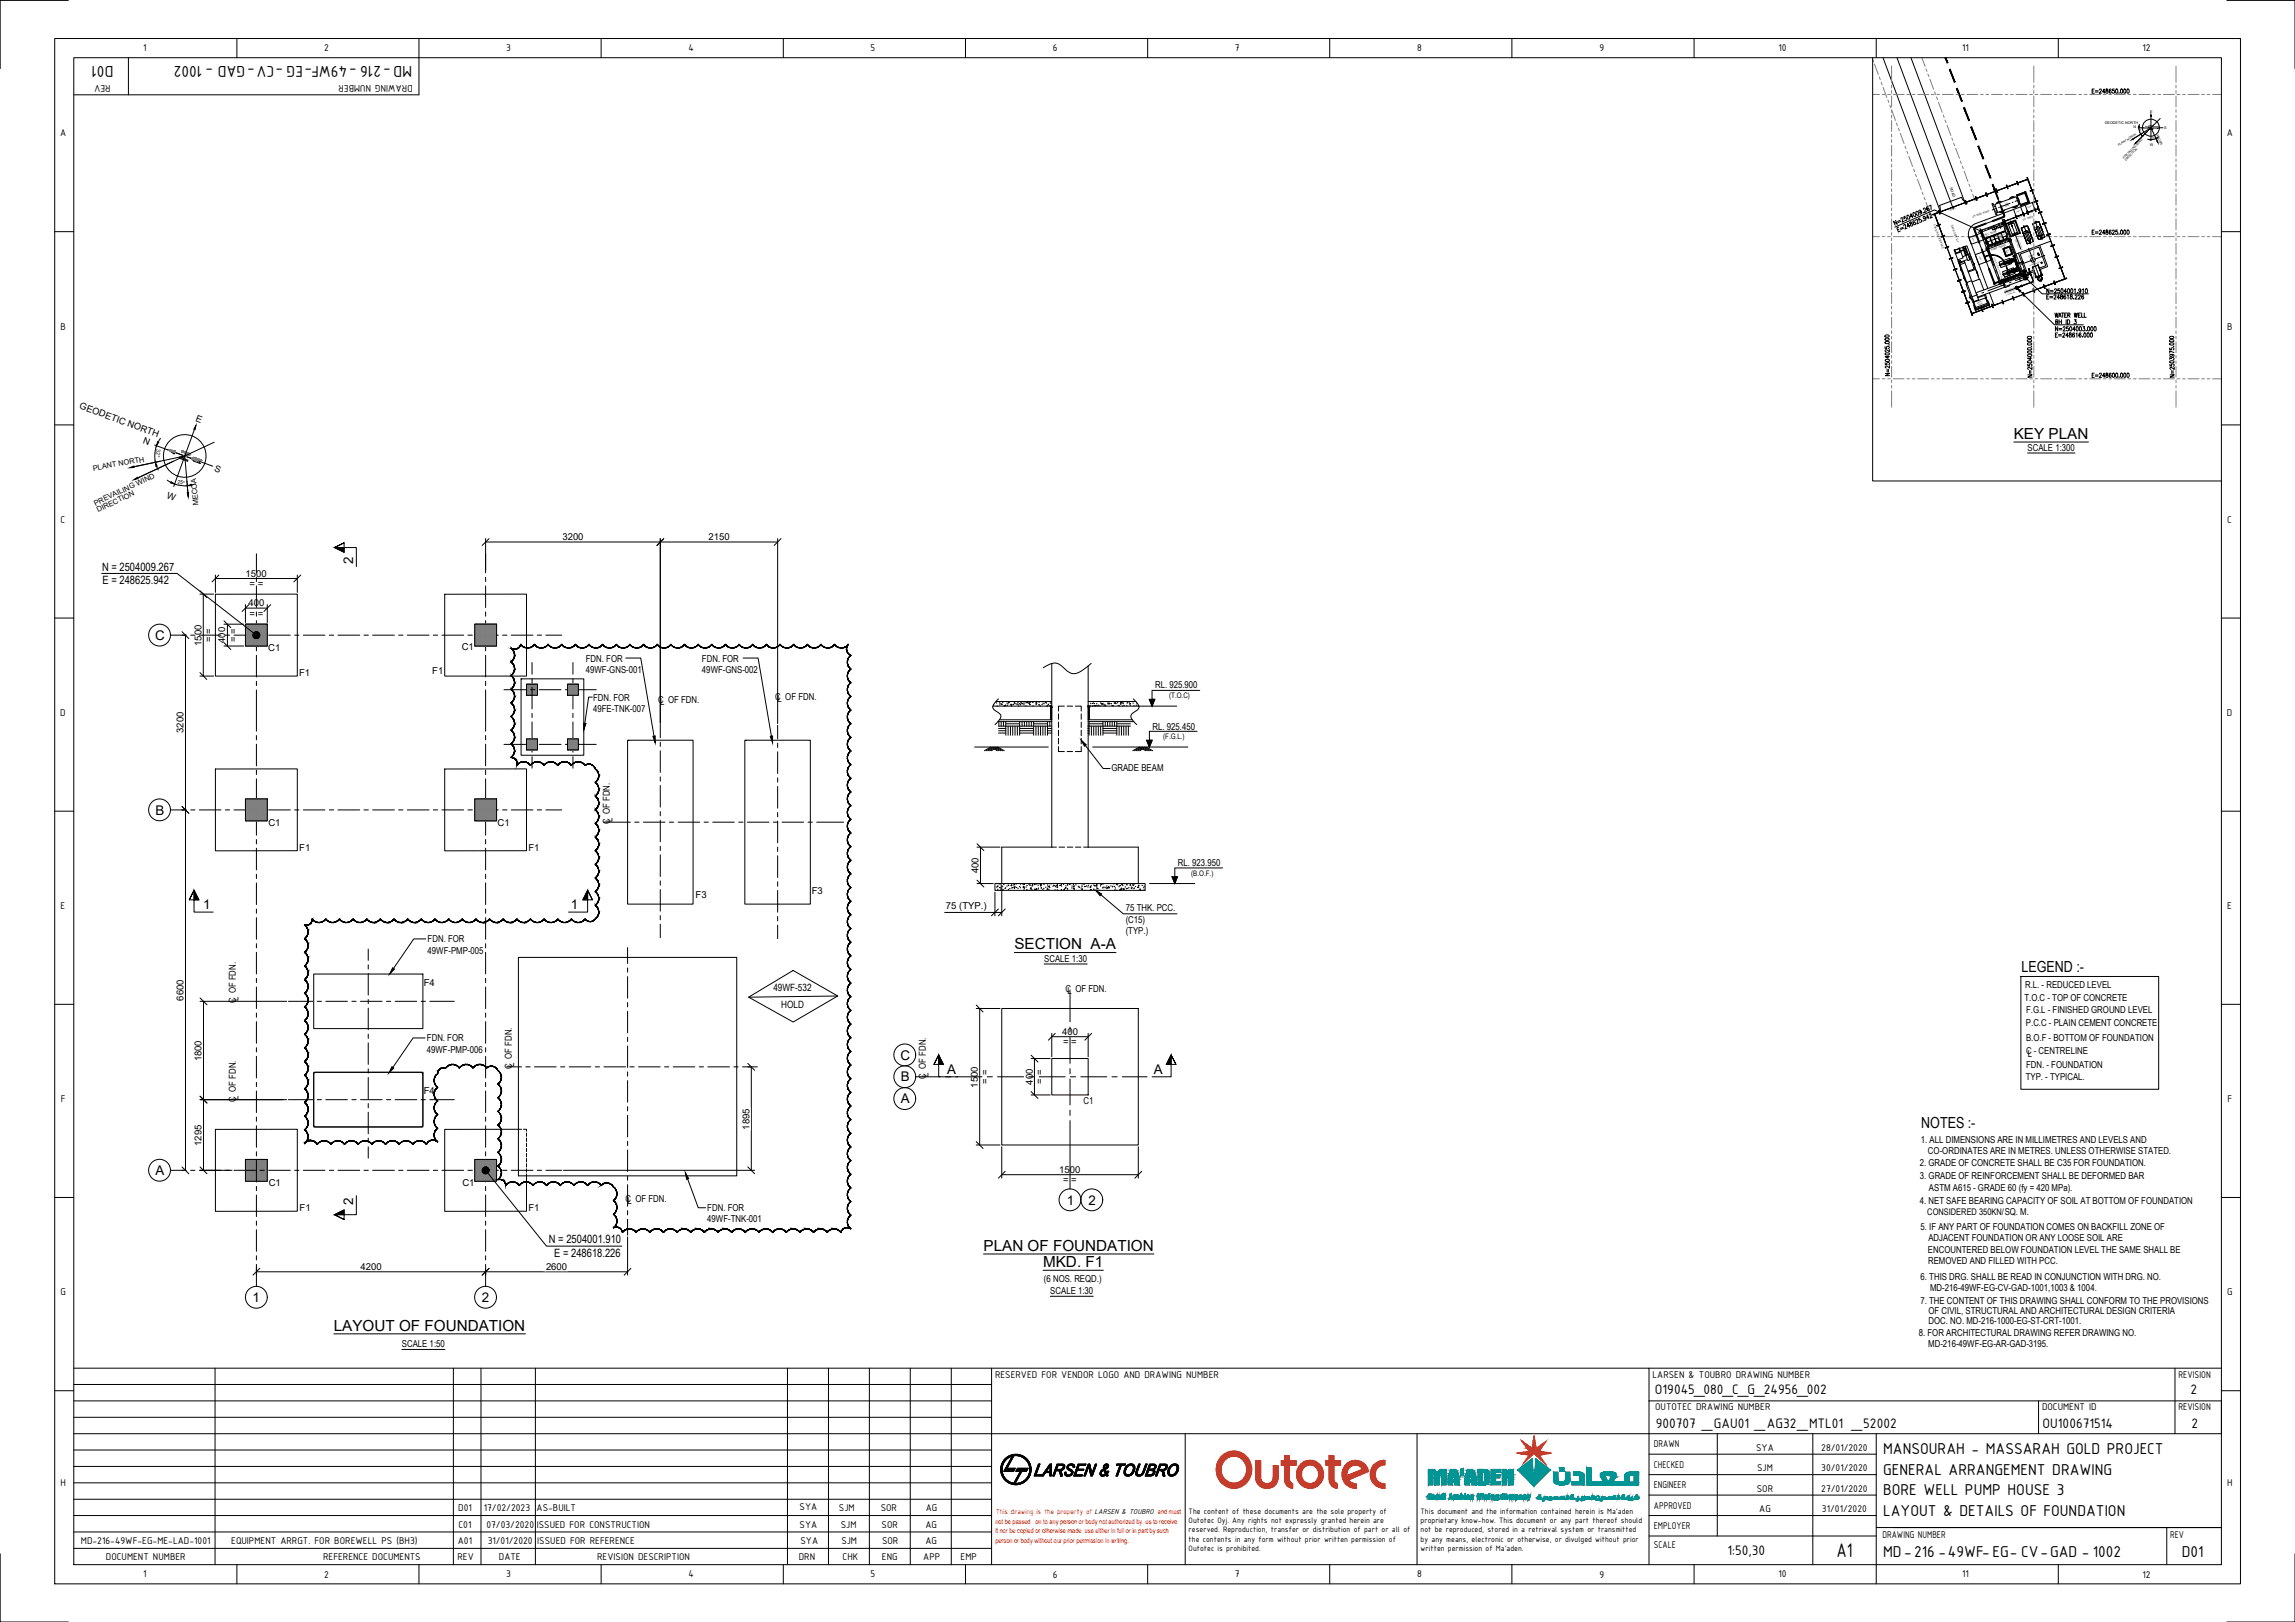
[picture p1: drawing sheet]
<svg xmlns="http://www.w3.org/2000/svg" width="841mm" height="594mm" viewBox="0 0 841 594" stroke-linecap="round" stroke-linejoin="round" font-family="sans-serif">
<defs><g id="words">
<text font-size="7.8" x="673" y="570.3">A1</text>
<g font-size="6.2">
<text x="41.6" y="24.1" transform="rotate(180 41.6 24.1)">D01</text>
<text x="151" y="24.1" transform="rotate(180 151 24.1)">MD-216 -49WF-EG -CV-GAD - 1002</text>
<text x="690.1" y="532.6">MANSOURAH - MASSARAH GOLD PROJECT</text>
<text x="690.1" y="540.1">GENERAL ARRANGEMENT DRAWING</text>
<text x="690.1" y="547.6">BORE WELL PUMP HOUSE 3</text>
<text x="690.1" y="555.1">LAYOUT &amp; DETAILS OF FOUNDATION</text>
<text x="690.1" y="570.1">MD-216 -49WF-EG- CV-GAD - 1002</text>
<text x="799.5" y="570.1">D01</text>
</g>
<g font-size="5.6">
<text x="738" y="160.7">KEY PLAN</text>
<text x="371.7" y="347.7">SECTION A-A</text>
<text x="740.8" y="355.9">LEGEND :-</text>
<text x="704.1" y="413">NOTES :-</text>
<text x="360.4" y="458.1">PLAN OF FOUNDATION</text>
<text x="382.3" y="464.1">MKD. F1</text>
<text x="122.3" y="487.4">LAYOUT OF FOUNDATION</text>
</g>
<g font-size="5.4">
<text x="606.5" y="510.6">O19045_080_C_G_24956_002</text>
<text x="802.7" y="510.6">2</text>
<text x="606.8" y="523.1">900707 _GAU01 _AG32_MTL01 _52002</text>
<text x="748.5" y="523.1">OU100671514</text>
<text x="803" y="523.1">2</text>
<text x="633" y="569.7">1:50,30</text>
</g>
<g font-size="4.9">
<text x="129.4" y="206.6" transform="rotate(-90 129.4 206.6)">2</text>
<text x="56.9" y="234.4">C</text>
<text x="57" y="298.4">B</text>
<text x="74.5" y="332.9">1</text>
<text x="209.2" y="332.9">1</text>
<text x="330" y="388.1">C</text>
<text x="347.1" y="393.2">A</text>
<text x="422.8" y="393.2">A</text>
<text x="330.1" y="396.1">B</text>
<text x="330.1" y="404.1">A</text>
<text x="57" y="430.4">A</text>
<text x="129.4" y="441.5" transform="rotate(-90 129.4 441.5)">2</text>
<text x="390.9" y="441.2">1</text>
<text x="398.9" y="441.2">2</text>
<text x="92.6" y="476.9">1</text>
<text x="176.6" y="476.9">2</text>
</g>
<g font-size="4.2">
<text x="37.4" y="209">N = 2504009.267</text>
<text x="37.6" y="213.8">E = 248625.942</text>
<text x="201.2" y="455.4">N = 2504001.910</text>
<text x="203.1" y="460.2">E = 248618.226</text>
</g>
<g font-size="3.9">
<text x="52.5" y="18.8">1</text>
<text x="118.8" y="18.9">2</text>
<text x="185.5" y="18.7">3</text>
<text x="252.3" y="18.8">4</text>
<text x="319" y="18.7">5</text>
<text x="385.9" y="18.8">6</text>
<text x="452.6" y="18.8">7</text>
<text x="519.3" y="18.8">8</text>
<text x="586.1" y="18.7">9</text>
<text x="651.7" y="18.8">10</text>
<text x="719.1" y="18.8">11</text>
<text x="785.1" y="18.9">12</text>
<text x="40.5" y="31" transform="rotate(180 40.5 31)">REV</text>
<text x="151.2" y="31" transform="rotate(180 151.2 31)">DRAWING NUMBER</text>
<text x="22" y="50">A</text>
<text x="816" y="50">A</text>
<text x="22.2" y="120.7">B</text>
<text x="816.2" y="120.7">B</text>
<text x="22.2" y="191.4">C</text>
<text x="816.2" y="191.4">C</text>
<text x="22.1" y="262.2">D</text>
<text x="816.1" y="262.2">D</text>
<text x="22.2" y="333">E</text>
<text x="816.2" y="333">E</text>
<text x="22.3" y="403.7">F</text>
<text x="816.3" y="403.7">F</text>
<text x="22.2" y="474.4">G</text>
<text x="816.2" y="474.4">G</text>
<text x="364.6" y="504.6">RESERVED FOR VENDOR LOGO AND DRAWING NUMBER</text>
<text x="605.6" y="504.6">LARSEN &amp; TOUBRO DRAWING NUMBER</text>
<text x="798.3" y="504.6">REVISION</text>
<text x="606.5" y="516.6">OUTOTEC DRAWING NUMBER</text>
<text x="748.3" y="516.6">DOCUMENT ID</text>
<text x="798.3" y="516.6">REVISION</text>
<text x="606.1" y="530.1">DRAWN</text>
<text x="643.5" y="531.3">SYA</text>
<text x="667.4" y="531.3">28/01/2020</text>
<text x="606.1" y="537.6">CHECKED</text>
<text x="643.9" y="538.8">SJM</text>
<text x="667.4" y="538.8">30/01/2020</text>
<text x="22.2" y="544.2">H</text>
<text x="606.1" y="545.1">ENGINEER</text>
<text x="816.2" y="544.2">H</text>
<text x="643.8" y="546.4">SOR</text>
<text x="667.4" y="546.4">27/01/2020</text>
<text x="167.9" y="553.4">D01</text>
<text x="177.3" y="553.4">17/02/2023</text>
<text x="196.6" y="553.4">AS-BUILT</text>
<text x="293" y="553.2">SYA</text>
<text x="307.5" y="553.4">SJM</text>
<text x="322.7" y="553.4">SOR</text>
<text x="339.3" y="553.4">AG</text>
<text x="606.1" y="552.6">APPROVED</text>
<text x="644.7" y="553.9">AG</text>
<text x="667.7" y="553.9">31/01/2020</text>
<text x="168" y="559.6">C01</text>
<text x="178.3" y="559.6">07/03/2020</text>
<text x="196.7" y="559.6">ISSUED FOR CONSTRUCTION</text>
<text x="293" y="559.6">SYA</text>
<text x="308.1" y="559.6">SJM</text>
<text x="323.1" y="559.6">SOR</text>
<text x="339.2" y="559.6">AG</text>
<text x="606.1" y="560.1">EMPLOYER</text>
<text x="689.8" y="563.2">DRAWING NUMBER</text>
<text x="795.3" y="563.2">REV</text>
<text x="29.7" y="565.3">MD-216-49WF-EG-ME-LAD-1001</text>
<text x="84.7" y="565.3">EQUIPMENT ARRGT. FOR BOREWELL PS (BH3)</text>
<text x="167.8" y="565.6">A01</text>
<text x="178.7" y="565.6">31/01/2020</text>
<text x="196.9" y="565.6">ISSUED FOR REFERENCE</text>
<text x="293.4" y="565.6">SYA</text>
<text x="308.3" y="565.6">SJM</text>
<text x="323.2" y="565.6">SOR</text>
<text x="339.1" y="565.6">AG</text>
<text x="606.1" y="567">SCALE</text>
<text x="38.8" y="571.3">DOCUMENT NUMBER</text>
<text x="118.4" y="571.3">REFERENCE DOCUMENTS</text>
<text x="167.7" y="571.3">REV</text>
<text x="182.8" y="571.3">DATE</text>
<text x="218.8" y="571.3">REVISION DESCRIPTION</text>
<text x="292.7" y="571.3">DRN</text>
<text x="308.8" y="571.3">CHK</text>
<text x="323.2" y="571.3">ENG</text>
<text x="338.4" y="571.3">APP</text>
<text x="352" y="571.3">EMP</text>
<text x="52.5" y="577.7">1</text>
<text x="118.8" y="577.8">2</text>
<text x="185.5" y="577.7">3</text>
<text x="252.3" y="577.7">4</text>
<text x="319" y="577.7">5</text>
<text x="385.9" y="577.8">6</text>
<text x="452.6" y="577.7">7</text>
<text x="519.3" y="577.7">8</text>
<text x="586.1" y="577.9">9</text>
<text x="651.7" y="577.7">10</text>
<text x="719.1" y="577.7">11</text>
<text x="785.1" y="577.8">12</text>
</g>
<g font-size="3.7">
<text x="283.4" y="363">49WF-532</text>
<text x="286.3" y="369.1">HOLD</text>
</g>
<g font-size="3.5">
<text x="743" y="165.2">SCALE 1:300</text>
<text x="206.1" y="197.9">3200</text>
<text x="259.6" y="197.9">2150</text>
<text x="89.9" y="211.2">1500</text>
<text x="91.4" y="215">= =</text>
<text x="91.1" y="221.9">400</text>
<text x="91.4" y="226.1">= =</text>
<text x="73.9" y="236.6" transform="rotate(-90 73.9 236.6)">1500</text>
<text x="77.6" y="235.1" transform="rotate(-90 77.6 235.1)">= =</text>
<text x="82.5" y="235.5" transform="rotate(-90 82.5 235.5)">400</text>
<text x="86.7" y="235.2" transform="rotate(-90 86.7 235.2)">= =</text>
<text x="98.3" y="238.6">C1</text>
<text x="169.2" y="237.9">C1</text>
<text x="214.7" y="242.4">FDN. FOR</text>
<text x="257.2" y="242.4">FDN. FOR</text>
<text x="109.6" y="247.5">F1</text>
<text x="158.4" y="246.9">F1</text>
<text x="214.7" y="246.4">49WF-GNS-001</text>
<text x="257.2" y="246.4">49WF-GNS-002</text>
<text x="217.3" y="256.8">FDN. FOR</text>
<text x="241.2" y="257.5">C OF FDN.</text>
<text x="284.1" y="256.3">C OF FDN.</text>
<text x="284.9" y="257.1">L</text>
<text x="423.3" y="252.2">RL. 925.900</text>
<text x="217.3" y="260.7">49FE-TNK-007</text>
<text x="241.9" y="258.4">L</text>
<text x="67.3" y="268.5" transform="rotate(-90 67.3 268.5)">3200</text>
<text x="422.3" y="267.4">RL. 925.450</text>
<text x="407.3" y="282.2">GRADE BEAM</text>
<text x="98.4" y="302.6">C1</text>
<text x="182.3" y="302.6">C1</text>
<text x="223.5" y="301.9" transform="rotate(-90 223.5 301.9)">C OF FDN.</text>
<text x="224.4" y="301.1" transform="rotate(-90 224.4 301.1)">L</text>
<text x="109.7" y="311.5">F1</text>
<text x="193.6" y="311.5">F1</text>
<text x="431.6" y="317.1">RL. 923.950</text>
<text x="358.6" y="319.8" transform="rotate(-90 358.6 319.8)">400</text>
<text x="254.9" y="329">F3</text>
<text x="297.5" y="327.6">F3</text>
<text x="346.7" y="332.8">75 (TYP.)</text>
<text x="412.6" y="333.7">75 THK. PCC.</text>
<text x="412.5" y="338">(C15)</text>
<text x="156.7" y="345.1">FDN. FOR</text>
<text x="412.5" y="342.2">(TYP.)</text>
<text x="156.7" y="349.3">49WF-PMP-005</text>
<text x="382.6" y="352.3">SCALE 1:30</text>
<text x="155.3" y="361.1">F4</text>
<text x="390.4" y="363.1">C OF FDN.</text>
<text x="391.2" y="364">L</text>
<text x="742.1" y="362">R.L. - REDUCED LEVEL</text>
<text x="67.3" y="366.5" transform="rotate(-90 67.3 366.5)">6600</text>
<text x="86.5" y="367.5" transform="rotate(-90 86.5 367.5)">C OF FDN.</text>
<text x="87.4" y="366.7" transform="rotate(-90 87.4 366.7)">L</text>
<text x="741.9" y="366.5">T.O.C - TOP OF CONCRETE</text>
<text x="742.5" y="371">F.G.L - FINISHED GROUND LEVEL</text>
<text x="742.4" y="375.8">P.C.C - PLAIN CEMENT CONCRETE</text>
<text x="156.4" y="381.4">FDN. FOR</text>
<text x="389.2" y="379">400</text>
<text x="389.6" y="382.8">= =</text>
<text x="742.5" y="381.4">B.O.F - BOTTOM OF FOUNDATION</text>
<text x="73.9" y="388.8" transform="rotate(-90 73.9 388.8)">1800</text>
<text x="156.4" y="385.6">49WF-PMP-006</text>
<text x="742.5" y="385.9">C - CENTRELINE</text>
<text x="743.1" y="387">L</text>
<text x="187.5" y="391.5" transform="rotate(-90 187.5 391.5)">C OF FDN.</text>
<text x="188.4" y="390.8" transform="rotate(-90 188.4 390.8)">L</text>
<text x="339.3" y="395.1" transform="rotate(-90 339.3 395.1)">C OF FDN.</text>
<text x="340.2" y="394.3" transform="rotate(-90 340.2 394.3)">L</text>
<text x="742.3" y="395.6">TYP. - TYPICAL.</text>
<text x="742.5" y="391">FDN. - FOUNDATION</text>
<text x="155.3" y="400.8">F4</text>
<text x="358.3" y="398.4" transform="rotate(-90 358.3 398.4)">1500</text>
<text x="362.1" y="396.9" transform="rotate(-90 362.1 396.9)">= =</text>
<text x="378.4" y="397.2" transform="rotate(-90 378.4 397.2)">400</text>
<text x="382.2" y="396.9" transform="rotate(-90 382.2 396.9)">= =</text>
<text x="86.5" y="403.5" transform="rotate(-90 86.5 403.5)">C OF FDN.</text>
<text x="87.4" y="402.8" transform="rotate(-90 87.4 402.8)">L</text>
<text x="397.1" y="404.5">C1</text>
<text x="274.6" y="413.7" transform="rotate(-90 274.6 413.7)">1895</text>
<text x="73.9" y="419.7" transform="rotate(-90 73.9 419.7)">1295</text>
<text x="703.9" y="418.5">1. ALL DIMENSIONS ARE IN MILLIMETRES AND LEVELS AND</text>
<text x="706.5" y="422.6">CO-ORDINATES ARE IN METRES. UNLESS OTHERWISE STATED.</text>
<text x="388.1" y="429.6">1500</text>
<text x="703.5" y="427.1">2. GRADE OF CONCRETE SHALL BE C35 FOR FOUNDATION.</text>
<text x="703.6" y="431.9">3. GRADE OF REINFORCEMENT SHALL BE DEFORMED BAR</text>
<text x="98.5" y="434.6">C1</text>
<text x="169.4" y="434.6">C1</text>
<text x="389.6" y="433.4">= =</text>
<text x="706.9" y="436.1">ASTM A615 - GRADE 60 (fy = 420 MPa).</text>
<text x="109.8" y="443.5">F1</text>
<text x="193.6" y="443.5">F1</text>
<text x="229.2" y="440.1">C OF FDN.</text>
<text x="230" y="441">L</text>
<text x="259.2" y="443.6">FDN. FOR</text>
<text x="703.5" y="440.9">4. NET SAFE BEARING CAPACITY OF SOIL AT BOTTOM OF FOUNDATION</text>
<text x="259.2" y="447.5">49WF-TNK-001</text>
<text x="703.8" y="450.4">5. IF ANY PART OF FOUNDATION COMES ON BACKFILL ZONE OF</text>
<text x="706.7" y="454.4">ADJACENT FOUNDATION OR ANY LOOSE SOIL ARE</text>
<text x="706.5" y="458.9">ENCOUNTERED BELOW FOUNDATION LEVEL THE SAME SHALL BE</text>
<text x="132.1" y="465.1">4200</text>
<text x="200.1" y="465.1">2600</text>
<text x="706.6" y="463.1">REMOVED AND FILLED WITH PCC.</text>
<text x="382.6" y="469.4">(6 NOS. REQD.)</text>
<text x="703.8" y="468.7">6. THIS DRG. SHALL BE READ IN CONJUNCTION WITH DRG. NO.</text>
<text x="707.3" y="472.8">MD-216-49WF-EG-CV-GAD-1001,1003 &amp; 1004.</text>
<text x="384.9" y="474.1">SCALE 1:30</text>
<text x="703.8" y="477.7">7. THE CONTENT OF THIS DRAWING SHALL CONFORM TO THE PROVISIONS</text>
<text x="706.7" y="484.9">DOC. NO. MD-216-1000-EG-ST-CRT-1001.</text>
<text x="706.7" y="481.3">OF CIVIL, STRUCTURAL AND ARCHITECTURAL DESIGN CRITERIA</text>
<text x="703.2" y="489.3">8. FOR ARCHITECTURAL DRAWING REFER DRAWING NO.</text>
<text x="147.3" y="493.5">SCALE 1:50</text>
<text x="706.6" y="493.5">MD-216-49WF-EG-AR-GAD-3195.</text>
</g>
<g font-size="3.4">
<text x="28.9" y="149.6" transform="rotate(20 28.9 149.6)">GEODETIC NORTH</text>
<text x="71.5" y="154.2" transform="rotate(20 71.5 154.2)">E</text>
<text x="52.3" y="162.1" transform="rotate(20 52.3 162.1)">N</text>
<text x="78.3" y="172.5" transform="rotate(21 78.3 172.5)">S</text>
<text x="60.9" y="182.4" transform="rotate(19 60.9 182.4)">W</text>
</g>
<text font-size="3.3" x="706.3" y="445.2">CONSIDERED 350KN/SQ. M.</text>
<g font-size="3.1">
<text x="435.6" y="554.6">The content of these documents are the sole property of</text>
<text x="435.6" y="557.9">Outotec Oyj. Any rights not expressly granted herein are</text>
<text x="520.6" y="554.6">This document and the information contained herein is Ma'aden</text>
<text x="520.6" y="557.9">proprietary know-how. This document or any part thereof should</text>
<text x="435.6" y="561.3">reserved. Reproduction, transfer or distribution of part or all of</text>
<text x="520.6" y="561.3">not be reproduced, stored in a retrieval system or transmitted</text>
<text x="435.6" y="564.6">the contents in any form without prior written permission of</text>
<text x="435.6" y="567.9">Outotec is prohibited.</text>
<text x="520.6" y="564.6">by any means, electronic or otherwise, or divulged without prior</text>
<text x="520.6" y="567.9">written permission of Ma'aden.</text>
</g>
<g font-size="2.8">
<text x="428.4" y="255.7">(T.O.C)</text>
<text x="426.2" y="270.7">(F.G.L.)</text>
<text x="436.5" y="320.8">(B.O.F.)</text>
</g>
<text font-size="2.8" fill="#f00" x="364.9" y="554.4">This drawing is the property of LARSEN &amp; TOUBRO and must</text>
<g font-size="2.7">
<text x="34.2" y="172.4" transform="rotate(-10 34.2 172.4)">PLANT NORTH</text>
<text x="35" y="185.3" transform="rotate(-25 35 185.3)">PREVAILING WIND</text>
<text x="72.8" y="184.9" transform="rotate(-95 72.8 184.9)">MECCA</text>
<text x="36" y="187.6" transform="rotate(-25 36 187.6)">DIRECTION</text>
</g>
<g font-size="2.5" fill="#f00">
<text x="364.8" y="558">not be passed on to any person or body not authorized by us to receive</text>
<text x="364.8" y="561.7">it nor be copied or otherwise made use either in full or in part by such</text>
<text x="364.8" y="565.2">person or body without our prior permission in writing.</text>
</g>
<g font-size="2.1">
<text x="57.3" y="164.6" transform="rotate(96 57.3 164.6)">32°</text>
<text x="65" y="177.3" transform="rotate(7 65 177.3)">25°</text>
</g>
<g font-size="1.4">
<text x="787.9" y="41.5">E</text>
<text x="771.3" y="45.5">GEODETIC NORTH</text>
<text x="781.8" y="47">N</text>
<text x="793" y="47.4">S</text>
<text x="787.8" y="53.5">W</text>
</g>
<text font-size="1.3" x="714.5" y="68.8" transform="rotate(69 714.5 68.8)">ROAD</text>
<g font-size="1.1">
<text x="776.4" y="53.4" transform="rotate(-30 776.4 53.4)">PLANT NORTH</text>
<text x="792.6" y="52.8" transform="rotate(-115 792.6 52.8)">MECCA</text>
<text x="778.4" y="58.1" transform="rotate(-45 778.4 58.1)">PREVAILING WIND</text>
<text x="779.1" y="58.9" transform="rotate(-45 779.1 58.9)">DIRECTION</text>
<text x="714.7" y="77.3" transform="rotate(-21 714.7 77.3)">GATE</text>
<text x="722.9" y="79.8" transform="rotate(-21 722.9 79.8)">4M WIDE ROAD</text>
<text x="741.5" y="80.9" transform="rotate(-20 741.5 80.9)">DG AREA</text>
<text x="717.9" y="88.5" transform="rotate(-110 717.9 88.5)">4M WIDE ROAD</text>
<text x="727.5" y="86.6" transform="rotate(-20 727.5 86.6)">MCC ROOM</text>
<text x="712.4" y="90.7" transform="rotate(-111 712.4 90.7)">DEMARCATION FENCE</text>
<text x="730" y="91.9" transform="rotate(-20 730 91.9)">PUMP HOUSE</text>
<text x="743.4" y="94.4" transform="rotate(-20 743.4 94.4)">TANK</text>
</g>
<g font-size=".8">
<text x="784" y="47.3" transform="rotate(77 784 47.3)">32°</text>
<text x="788.7" y="51" transform="rotate(-13 788.7 51)">25°</text>
</g>
<g font-size=".7">
<text x="734.8" y="75.8" transform="rotate(-20 734.8 75.8)">TRUCK</text>
<text x="734.9" y="74.9" transform="rotate(-20 734.9 74.9)">FUEL</text>
<text x="739" y="77.9" transform="rotate(-22 739 77.9)">RAMP</text>
<text x="743.1" y="76.2" transform="rotate(-20 743.1 76.2)">RAMP</text>
<text x="739.8" y="79.8" transform="rotate(-20 739.8 79.8)">GATE</text>
<text x="744.1" y="78.1" transform="rotate(-20 744.1 78.1)">GATE</text>
<text x="723.6" y="88.2" transform="rotate(-110 723.6 88.2)">RAMP</text>
<text x="726.8" y="87.3" transform="rotate(-111 726.8 87.3)">DOOR</text>
<text x="728.9" y="87.9" transform="rotate(-20 728.9 87.9)">400 DB</text>
<text x="733.3" y="87.7" transform="rotate(-110 733.3 87.7)">CABLE</text>
<text x="734" y="87.5" transform="rotate(-110 734 87.5)">TRENCH</text>
<text x="734" y="86.2" transform="rotate(-22 734 86.2)">UPC</text>
<text x="744.6" y="87.3" transform="rotate(-111 744.6 87.3)">DG SET-1</text>
<text x="748.8" y="85.7" transform="rotate(-110 748.8 85.7)">DG SET-2</text>
<text x="726.2" y="95.2" transform="rotate(-112 726.2 95.2)">RAMP</text>
<text x="729.4" y="94.1" transform="rotate(-111 729.4 94.1)">DOOR</text>
<text x="736" y="93" transform="rotate(-111 736 93)">CABLE</text>
<text x="736.3" y="92" transform="rotate(-110 736.3 92)">PIT</text>
<text x="739.9" y="90.3" transform="rotate(-111 739.9 90.3)">FUEL TANK</text>
<text x="741.3" y="91.5" transform="rotate(-111 741.3 91.5)">WITH DYKE AREA</text>
<text x="743.9" y="97.4" transform="rotate(-21 743.9 97.4)">49WF-TNK-001</text>
<text x="734" y="102.2" transform="rotate(-111 734 102.2)">RAW WATER TRANSFER PUMPS</text>
<text x="734.7" y="106.8" transform="rotate(-20 734.7 106.8)">BORE WELL-3</text>
<text x="734.8" y="107.6" transform="rotate(-20 734.8 107.6)">N=2504003.000</text>
<text x="724.6" y="111.2" transform="rotate(-21 724.6 111.2)">MOBILE</text>
<text x="725" y="111.8" transform="rotate(-20 725 111.8)">CRANE</text>
<text x="735.3" y="108.3" transform="rotate(-21 735.3 108.3)">E=248616.000</text>
</g>
<g font-size=".4">
<text x="730.4" y="83.7" transform="rotate(-20 730.4 83.7)">AMF</text>
<text x="732.2" y="83.4" transform="rotate(-19 732.2 83.4)">PANEL-2</text>
<text x="732.4" y="82.9" transform="rotate(-20 732.4 82.9)">AMF</text>
<text x="730.3" y="84.1" transform="rotate(-21 730.3 84.1)">PANEL-1</text>
</g>
</g></defs>
<!-- layer: CI-TEXT -->
<g fill="none" stroke="#000" stroke-width=".37">
<path d="M738 161.9h27.3M743 165.9h17.4M371.7 348.9h37.3M382.6 353.1h15.8M360.4 459.3h62.5M382.3 465.3h22M384.9 474.8h15.7M122.3 488.5h70.2M147.3 494.3h15.8"/>
<circle cx="58.5" cy="232.6" r="4"/>
<circle cx="58.5" cy="296.6" r="4"/>
<circle cx="331.6" cy="394.4" r="4"/>
<circle cx="331.6" cy="386.4" r="4"/>
<circle cx="331.6" cy="402.4" r="4"/>
<circle cx="58.5" cy="428.6" r="4"/>
<circle cx="392.1" cy="439.5" r="4"/>
<circle cx="400.1" cy="439.5" r="4"/>
<circle cx="93.9" cy="475.1" r="4"/>
<circle cx="177.9" cy="475.1" r="4"/>
</g>
<!-- layer: AM_9 -->
<g fill="none" stroke="#808080" stroke-width=".37">
<path d="M89.9 228.9l.3-.3-.3 .4M89.9 231.1l2.5-2.5-2.5 2.6M89.9 233l4.5-4.4-4.5 4.5M89.9 233.3l4.7-4.7-4.7 4.7M89.9 234.5l5.9-5.9-5.9 6M90 228.6l-.1 .1M90.5 228.6l-.6 .5M90.5 228.6l-.6 .6M90.7 228.6l-.8 .8M90.8 228.6l-.9 .9M91 228.6l-1.1 1M91 228.6l-1.1 1.1"/>
<path d="M91.2 228.6l-1.3 1.3M91.3 228.6l-1.4 1.4M91.5 228.6l-1.6 1.5M91.6 228.6l-1.7 1.6M91.7 228.6l-1.8 1.8M91.8 228.6l-1.9 1.9M91.9 236.6l6-6-5.9 6M92 228.6l-2.1 2 2.2-2M92.2 228.6l-2.3 2.3M92.7 228.6l-2.8 2.7M92.7 228.6l-2.8 2.8M92.9 228.6l-3 3"/>
<path d="M93 228.6l-3.1 3.1M93.2 228.6l-3.3 3.2 3.3-3.2M93.2 236.6l4.7-4.7-4.7 4.7M93.4 228.6l-3.5 3.5M93.5 228.6l-3.6 3.6M93.7 228.6l-3.8 3.7M93.8 228.6l-3.9 3.8M93.9 228.6l-4 4M94 228.6l-4.1 4.1M94.2 228.6l-4.3 4.2M94.7 228.6l-4.8 4.8M94.9 228.6l-5 5"/>
<path d="M94.9 228.6l-5 5.1M95.1 228.6l-5.2 5.2M95.2 228.6l-5.3 5.3M95.4 228.6l-5.5 5.5M95.4 236.6l2.5-2.6-2.5 2.6M95.4 228.6l-5.5 5.6M95.6 228.6l-5.7 5.7M96 228.6l-6.1 6.2M96.1 228.6l-6.2 6.2M96.3 228.6l-6.4 6.4M96.4 228.6l-6.5 6.5M96.5 228.6l-6.6 6.7"/>
<path d="M96.6 228.6l-6.7 6.7M96.8 228.6l-6.9 6.9M96.9 228.6l-7 7M97.1 228.6l-7.2 7.2M97.1 228.6l-7.2 7.3M97.3 228.6l-7.4 7.4M97.4 228.6l-7.5 7.5M97.6 228.6l-7.7 7.7M97.6 236.6l.3-.4-.3 .4M97.7 228.6l-7.8 7.8M97.8 228.6l-7.9 7.9M97.9 228.6l-8 8 8-7.9"/>
<path d="M97.9 228.8l-7.8 7.8M97.9 229l-7.7 7.6M97.9 229l-7.6 7.6M97.9 229.2l-7.4 7.4M97.9 229.3l-7.3 7.3M97.9 229.5l-7.2 7.1 7.2-7.1M97.9 229.7l-6.9 6.9M97.9 229.8l-6.8 6.8M97.9 230l-6.6 6.6M97.9 230.1l-6.5 6.5M97.9 230.2l-6.4 6.4M97.9 230.4l-6.2 6.2"/>
<path d="M97.9 230.5l-6.1 6.1M97.9 230.9l-5.7 5.7M97.9 231l-5.6 5.6M97.9 231.2l-5.5 5.4M97.9 231.2l-5.4 5.4M97.9 231.4l-5.2 5.2M97.9 231.5l-5.1 5.1M97.9 231.7l-5 4.9 5-4.9M97.9 232.1l-4.5 4.5M97.9 232.2l-4.4 4.4M97.9 232.3l-4.2 4.3M97.9 232.4l-4.1 4.2"/>
<path d="M97.9 232.6l-4 4M97.9 232.7l-3.9 3.9M97.9 232.8l-3.7 3.8M97.9 232.9l-3.6 3.7M97.9 233.1l-3.5 3.5M97.9 233.2l-3.4 3.4M97.9 233.4l-3.2 3.2 3.2-3.2M97.9 233.6l-3 3M97.9 233.8l-2.8 2.8M97.9 233.9l-2.7 2.7M97.9 234.3l-2.3 2.3M97.9 234.4l-2.2 2.2"/>
<path d="M97.9 234.5l-2 2.1M97.9 234.6l-1.9 2M97.9 234.8l-1.8 1.8M97.9 234.9l-1.7 1.7M97.9 235l-1.5 1.6M97.9 235.1l-1.4 1.5M97.9 235.3l-1.3 1.3M97.9 235.4l-1.2 1.2M97.9 235.6l-1 1 1-1M97.9 235.8l-.8 .8M97.9 236l-.6 .6M97.9 236.1l-.5 .5"/>
<path d="M97.9 236.5l-.1 .1M97.9 236.6h.1M97.9 231.6l-5 5M174 229.7l1-1.1-1 1.2M174 232.5l3.9-3.9-3.9 4M174 233.1l4.5-4.5-4.5 4.5M174 233.7l5-5.1-5 5.1M174 235.9l7.2-7.3-7.2 7.3M174 228.6v.1M174.1 228.6l-.1 .2M174.2 228.6l-.2 .3M174.3 228.6l-.3 .4"/>
<path d="M174.4 228.6l-.4 .4M174.4 228.6l-.4 .5M174.5 228.6l-.5 .6M174.6 228.6l-.6 .7M174.7 228.6l-.7 .8M174.9 228.6l-.9 .9M175.3 228.6l-1.3 1.4M175.4 228.6l-1.4 1.5M175.5 228.6l-1.5 1.6M175.7 228.6l-1.7 1.8M175.8 228.6l-1.8 1.9M176 228.6l-2 2 2.1-2"/>
<path d="M176.2 228.6l-2.2 2.3M176.3 228.6l-2.3 2.4M176.5 228.6l-2.5 2.6M176.6 228.6l-2.6 2.7M176.7 228.6l-2.7 2.8M176.9 228.6l-2.9 3M177 228.6l-3 3.1M177.2 228.6l-3.2 3.2 3.2-3.2M177.4 228.6l-3.4 3.4M177.6 228.6l-3.6 3.7 3.7-3.7M178.1 228.6l-4.1 4.2M178.2 228.6l-4.2 4.2"/>
<path d="M178.3 236.6l3.7-3.7-3.7 3.7M178.3 228.6l-4.3 4.4 4.4-4.4M178.5 228.6l-4.5 4.7 4.6-4.7M178.7 228.6l-4.7 4.8M178.8 228.6l-4.8 4.9M179.2 228.6l-5.2 5.3M179.4 236.6l2.6-2.6-2.6 2.6M179.4 228.6l-5.4 5.5M179.5 228.6l-5.5 5.6M179.6 228.6l-5.6 5.7M179.7 228.6l-5.7 5.8M179.9 228.6l-5.9 6 6-6"/>
<path d="M180.2 228.6l-6.2 6.2M180.2 228.6l-6.2 6.3M180.4 228.6l-6.4 6.5M180.5 236.6l1.5-1.5-1.5 1.5M180.5 228.6l-6.5 6.6M180.7 228.6l-6.7 6.7M180.7 228.6l-6.7 6.8M180.9 228.6l-6.9 7M181 228.6l-7 7.1M181.4 228.6l-7.4 7.5M181.6 236.6l.4-.4-.4 .4M181.6 228.6l-7.6 7.7"/>
<path d="M181.7 228.6l-7.7 7.8M181.8 228.6l-7.8 7.9M181.9 228.6l-7.9 8 8-7.9M182 228.8l-7.9 7.8M182 229l-7.7 7.6M182 229l-7.6 7.6M182 229.2l-7.5 7.4M182 229.3l-7.4 7.3M182 229.5l-7.2 7.1M182 229.5l-7.1 7.1M182 229.7l-7 6.9 7-6.8M182 230l-6.7 6.6"/>
<path d="M182 230.1l-6.6 6.5M182 230.2l-6.5 6.4M182 230.3l-6.4 6.3M182 230.5l-6.2 6.1M182 230.6l-6.1 6M182 230.7l-5.9 5.9M182 230.9l-5.8 5.7M182 231l-5.7 5.6M182 231.2l-5.5 5.4M182 231.2l-5.4 5.4M182 231.4l-5.3 5.2M182 231.5l-5.2 5.1"/>
<path d="M182 231.7l-5 4.9M182 231.7l-4.9 4.9M182 231.9l-4.8 4.7M182 232l-4.7 4.6M182 232.2l-4.5 4.4M182 232.3l-4.4 4.3M182 232.4l-4.3 4.2M182 232.5l-4.2 4.1M182 232.7l-4 3.9M182 232.8l-3.8 3.8M182 233.1l-3.6 3.5M182 233.3l-3.4 3.3"/>
<path d="M182 233.4l-3.3 3.2M182 233.5l-3.2 3.1M182 233.6l-3.1 3M182 233.8l-2.9 2.8M182 233.9l-2.8 2.7M182 234.3l-2.4 2.3M182 234.4l-2.3 2.2M182 234.5l-2.1 2.1M182 234.6l-2.1 2M182 234.7l-2 1.9M182 234.9l-1.8 1.7M182 235l-1.7 1.6"/>
<path d="M182 235.3l-1.4 1.3M182 235.5l-1.2 1.1M182 235.6l-1 1M182 235.7l-1 .9M182 235.8l-.9 .8M182 235.9l-.8 .7M182 236l-.7 .6M182 236.1l-.6 .5M182 236.1l-.5 .5M182 236.4l-.3 .2 .3-.1M182 236.6h-.1M193.1 250.6l-.2 .2"/>
<path d="M193.2 250.6l-.3 .3M193.3 250.6l-.4 .4M193.4 250.6l-.5 .5M193.6 250.6l-.7 .7M193.7 250.6l-.8 .8M193.8 250.6l-.9 .9M194 250.6l-1.1 1M194.1 250.6l-1.2 1.2M194.2 250.6l-1.3 1.3M194.3 250.6l-1.4 1.4M194.5 250.6l-1.6 1.6M194.6 250.6l-1.7 1.7"/>
<path d="M194.7 250.6l-1.8 1.8M194.8 250.6l-1.9 1.9M195 250.6l-2.1 2.1M195.1 250.6l-2.2 2.2M195.3 250.6l-2.4 2.4M195.4 250.6l-2.5 2.5M195.5 250.6l-2.6 2.6M195.7 250.6l-2.8 2.7M195.8 250.6l-2.9 2.9M195.9 250.6l-3 3M196 250.6l-3.1 3.1M196.2 250.6l-3.3 3.2"/>
<path d="M196.3 250.6l-3.4 3.4M196.4 250.6l-3.5 3.5M196.5 250.6l-3.6 3.6M196.7 250.6l-3.8 3.8M196.8 250.6l-3.9 3.9M196.9 250.6l-4 4M197 250.7l-4 3.9M197 250.8l-3.9 3.8M197 250.9l-3.8 3.7M197 251.1l-3.6 3.5M197 251.2l-3.5 3.4M197 251.3l-3.4 3.3"/>
<path d="M197 251.4l-3.3 3.2M197 251.6l-3.1 3M197 251.7l-3 2.9M197 251.8l-2.9 2.8M197 251.9l-2.7 2.7M197 252.1l-2.6 2.5M197 252.2l-2.5 2.4M197 252.3l-2.4 2.3M197 252.4l-2.2 2.2M197 252.6l-2.1 2M197 252.7l-2 1.9M197 252.8l-1.9 1.8"/>
<path d="M197 253l-1.7 1.6M197 253.1l-1.6 1.5M197 253.3l-1.4 1.3M197 253.4l-1.3 1.2M197 253.5l-1.2 1.1M197 253.6l-1.1 1M197 253.8l-.9 .8M197 253.9l-.8 .7M197 254l-.7 .6M197 254.1l-.5 .5M197 254.3l-.4 .3M197 254.4l-.3 .2"/>
<path d="M197 254.5l-.2 .1M208 254.6l3.9-4-3.9 4M208.1 250.6l-.1 .2M208.2 250.6l-.2 .3M208.4 250.6l-.4 .4M208.5 250.6l-.5 .5M208.6 250.6l-.6 .7M208.7 250.6l-.7 .8M208.9 250.6l-.9 .9M209 250.6l-1 1M209.1 250.6l-1.1 1.2M209.2 250.6l-1.2 1.3"/>
<path d="M209.4 250.6l-1.4 1.4M209.5 250.6l-1.5 1.6M209.6 250.6l-1.6 1.7M209.7 250.6l-1.7 1.8M209.9 250.6l-1.9 1.9M210 250.6l-2 2.1M210.1 250.6l-2.1 2.2M210.3 250.6l-2.3 2.4M210.4 250.6l-2.4 2.5M210.6 250.6l-2.6 2.6M210.7 250.6l-2.7 2.7M210.8 250.6l-2.8 2.9"/>
<path d="M210.9 250.6l-2.9 3M211.1 250.6l-3.1 3.1M211.2 250.6l-3.2 3.2M211.3 250.6l-3.3 3.4M211.4 250.6l-3.4 3.5M211.6 250.6l-3.6 3.6M211.7 250.6l-3.7 3.8M211.8 250.6l-3.8 3.9M211.9 250.8l-3.8 3.8M211.9 250.9l-3.7 3.7M211.9 251.1l-3.5 3.5M211.9 251.2l-3.4 3.4"/>
<path d="M211.9 251.3l-3.3 3.3M211.9 251.5l-3.1 3.1M211.9 251.6l-3 3M211.9 251.7l-2.9 2.9M211.9 251.9l-2.7 2.7M211.9 252l-2.6 2.6M211.9 252.1l-2.5 2.5M211.9 252.2l-2.4 2.4M211.9 252.4l-2.2 2.2M211.9 252.5l-2.1 2.1M211.9 252.6l-2 2M211.9 252.7l-1.9 1.9"/>
<path d="M211.9 252.9l-1.7 1.7M211.9 253l-1.6 1.6M211.9 253.1l-1.5 1.5M211.9 253.3l-1.3 1.3M211.9 253.4l-1.2 1.2M211.9 253.5l-1.1 1.1M211.9 253.7l-.9 .9M211.9 253.8l-.8 .8M211.9 253.9l-.7 .7M211.9 254.1l-.5 .5M211.9 254.2l-.4 .4M211.9 254.3l-.3 .3 .3-.3-.2 .3h.2"/>
<path d="M193 270.7h-.1M193.1 270.7l-.2 .1M193.2 270.7l-.3 .2M193.4 270.7l-.5 .4M193.5 270.7l-.6 .5M193.6 270.7l-.7 .6M193.7 270.7l-.8 .8M193.9 270.7l-1 .9M194 270.7l-1.1 1M194.2 270.7l-1.3 1.2M194.3 270.7l-1.4 1.3M194.4 270.7l-1.5 1.4"/>
<path d="M194.5 270.7l-1.6 1.6M194.7 270.7l-1.8 1.7M194.8 270.7l-1.9 1.8M194.9 270.7l-2 1.9M195.1 270.7l-2.2 2.1M195.2 270.7l-2.3 2.2M195.3 270.7l-2.4 2.3M195.4 270.7l-2.5 2.4M195.6 270.7l-2.7 2.6M195.7 270.7l-2.8 2.7M195.8 270.7l-2.9 2.8M195.9 270.7l-3 3"/>
<path d="M196.1 270.7l-3.2 3.1M196.2 270.7l-3.3 3.2M196.4 270.7l-3.5 3.4M196.5 270.7l-3.6 3.5M196.6 270.7l-3.7 3.6M196.8 270.7l-3.9 3.8M196.9 270.7l-4 3.9M197 273.4l-1.2 1.2M197 273.6l-1.1 1M197 273.7l-1 .9M197 273.8l-.8 .8M197 274l-.7 .6"/>
<path d="M197 274.1l-.6 .5M197 274.2l-.5 .4M197 274.4l-.3 .2M197 274.5l-.2 .1M197 272.8l-1.9 1.8M197 272.9l-1.7 1.7M197 273.1l-1.6 1.5M197 273.2l-1.5 1.4M197 273.3l-1.3 1.3M197 270.7l-4.1 3.9M197 270.7l-3.9 3.9M197 270.9l-3.8 3.7"/>
<path d="M197 271l-3.7 3.6M197 271.1l-3.6 3.5M197 271.2l-3.4 3.4M197 271.4l-3.3 3.2M197 271.5l-3.2 3.1M197 271.6l-3 3M197 271.8l-2.9 2.8M197 271.9l-2.8 2.7M197 272l-2.7 2.6M197 272.2l-2.5 2.4M197 272.3l-2.4 2.3M197 272.4l-2.2 2.2"/>
<path d="M197 272.6l-2.1 2M197 272.7l-2 1.9M208 274.6l3.9-3.9-3.9 3.9M208 270.7h.1M208.1 270.7l-.1 .1M208.3 270.7l-.3 .2M208.4 270.7l-.4 .4M208.5 270.7l-.5 .5M208.6 270.7l-.6 .6M208.8 270.7l-.8 .8M208.9 270.7l-.9 .9M209 270.7l-1 1"/>
<path d="M209.2 270.7l-1.2 1.1M209.3 270.7l-1.3 1.3M209.5 270.7l-1.5 1.4M209.6 270.7l-1.6 1.6M209.7 270.7l-1.7 1.7M209.8 270.7l-1.8 1.8M210 270.7l-2 1.9M210.1 270.7l-2.1 2.1M210.2 270.7l-2.2 2.2M210.3 270.7l-2.3 2.3M210.5 270.7l-2.5 2.4M210.6 270.7l-2.6 2.6"/>
<path d="M210.7 270.7l-2.7 2.7M210.8 270.7l-2.8 2.8M211 270.7l-3 3M211.1 270.7l-3.1 3.1M211.2 270.7l-3.2 3.2M211.4 270.7l-3.4 3.4M211.5 270.7l-3.5 3.5M211.7 270.7l-3.7 3.6M211.8 270.7l-3.8 3.8M211.9 270.7l-3.9 3.9M211.9 274.3l-.2 .3h.2M211.9 270.7l-3.9 3.9 3.9-3.8"/>
<path d="M211.9 270.9l-3.7 3.7M211.9 271l-3.5 3.6M211.9 271.2l-3.4 3.4M211.9 271.3l-3.3 3.3M211.9 271.4l-3.2 3.2M211.9 271.5l-3 3.1M211.9 271.7l-2.9 2.9M211.9 271.8l-2.8 2.8M211.9 271.9l-2.7 2.7M211.9 272l-2.5 2.6M211.9 272.2l-2.4 2.4M211.9 272.3l-2.2 2.3"/>
<path d="M211.9 272.5l-2.1 2.1M211.9 272.6l-2 2M211.9 272.7l-1.9 1.9M211.9 272.9l-1.7 1.7M211.9 273l-1.6 1.6M211.9 273.1l-1.5 1.5M211.9 273.2l-1.3 1.4M211.9 273.4l-1.2 1.2M211.9 273.5l-1.1 1.1M211.9 273.6l-1 1M211.9 273.7l-.8 .9M211.9 273.9l-.7 .7"/>
<path d="M211.9 274l-.6 .6M211.9 274.1l-.5 .5M211.9 274.2l-.3 .4M89.9 292.9l.3-.3-.3 .4M89.9 295.1l2.5-2.5-2.5 2.6M89.9 298l5.4-5.4-5.4 5.4M89.9 298.5l5.9-5.9-5.9 6M90 292.6l-.1 .1M90.5 292.6l-.6 .5M90.5 292.6l-.6 .6M90.7 292.6l-.8 .8M90.8 292.6l-.9 .9"/>
<path d="M91 292.6l-1.1 1M91 292.6l-1.1 1.1M91.2 292.6l-1.3 1.3M91.3 292.6l-1.4 1.4M91.5 292.6l-1.6 1.5M91.6 292.6l-1.7 1.6M91.7 292.6l-1.8 1.8M91.9 292.6l-2 2M92 292.6l-2.1 2.1M92.1 292.6l-2.2 2.2M92.2 292.6l-2.3 2.3M92.7 292.6l-2.8 2.7"/>
<path d="M92.7 292.6l-2.8 2.8M92.9 292.6l-3 3M93 292.6l-3.1 3.1M93.2 292.6l-3.3 3.2M93.2 292.6l-3.3 3.3M93.4 292.6l-3.5 3.5M93.5 292.6l-3.6 3.6M93.7 292.6l-3.8 3.7M93.8 292.6l-3.9 3.8M93.9 292.6l-4 4M94.1 292.6l-4.2 4.2M94.2 292.6l-4.3 4.3"/>
<path d="M94.3 292.6l-4.4 4.4M94.4 292.6l-4.5 4.5M94.6 292.6l-4.7 4.7M94.7 292.6l-4.8 4.8M94.9 292.6l-5 4.9M94.9 292.6l-5 5M95.2 292.6l-5.3 5.2M95.4 292.6l-5.5 5.5M95.5 292.6l-5.6 5.7 5.7-5.7M96 292.6l-6.1 6.2M96.1 292.6l-6.2 6.2M96.3 292.6l-6.4 6.4"/>
<path d="M96.4 292.6l-6.5 6.5M96.5 292.6l-6.6 6.7M96.6 292.6l-6.7 6.8M96.8 292.6l-6.9 6.9M96.9 292.6l-7 7M97.1 292.6l-7.2 7.2M97.1 292.6l-7.2 7.3M97.3 292.6l-7.4 7.4M97.5 292.6l-7.6 7.6M97.6 292.6l-7.7 7.7M97.7 292.6l-7.8 7.9 7.9-7.9M97.9 292.6l-8 8 8-7.9"/>
<path d="M97.9 292.8l-7.8 7.8M97.9 293l-7.7 7.6M97.9 293l-7.6 7.6M97.9 293.5l-7.2 7.1M97.9 293.6l-7 7M97.9 293.7l-6.9 6.9M97.9 293.9l-6.7 6.7M97.9 294l-6.6 6.6M97.9 294.1l-6.5 6.5M97.9 294.2l-6.4 6.4M97.9 294.4l-6.2 6.2M97.9 294.5l-6.1 6.1"/>
<path d="M97.9 294.7l-6 5.9M97.9 294.7l-5.9 5.9M97.9 294.9l-5.7 5.7M97.9 295l-5.6 5.6M97.9 295.2l-5.5 5.4M97.9 295.2l-5.4 5.4M97.9 295.6l-5 5M97.9 295.7l-5 4.9M97.9 296.1l-4.5 4.5M97.9 296.2l-4.4 4.4M97.9 296.3l-4.2 4.3M97.9 296.4l-4.1 4.2"/>
<path d="M97.9 296.6l-4 4M97.9 296.7l-3.9 3.9M97.9 296.9l-3.7 3.7M97.9 296.9l-3.6 3.7M97.9 297.1l-3.5 3.5M97.9 297.3l-3.3 3.3M97.9 297.4l-3.2 3.2M97.9 297.5l-3 3.1M97.9 297.6l-3 3M97.9 297.8l-2.8 2.8M97.9 297.9l-2.7 2.7M97.9 298l-2.5 2.6"/>
<path d="M97.9 298.1l-2.5 2.5M97.9 298.3l-2.3 2.3M97.9 298.4l-2.2 2.2M97.9 298.5l-2 2.1M97.9 298.6l-1.9 2M97.9 299.1l-1.5 1.5M97.9 299.1l-1.4 1.5M97.9 299.3l-1.3 1.3M97.9 299.5l-1.1 1.1M97.9 299.6l-1 1M97.9 299.7l-.8 .9M97.9 299.8l-.8 .8"/>
<path d="M97.9 300l-.6 .6M174 293.7l1-1.1-1 1.2M174 297.7l5.1-5.1-5.1 5.2M174 292.6v.1M174.1 292.6l-.1 .2M174.2 292.6l-.2 .3M174.3 292.6l-.3 .4M174.4 292.6l-.4 .4M174.4 292.6l-.4 .5M174.5 292.6l-.5 .6 .6-.6M174.7 292.6l-.7 .8M174.8 292.6l-.8 .9"/>
<path d="M174.9 292.6l-.9 1M175.3 292.6l-1.3 1.4M175.4 292.6l-1.4 1.5M175.5 292.6l-1.5 1.5M175.5 292.6l-1.5 1.6M175.7 292.6l-1.7 1.8M175.8 292.6l-1.8 1.9M176 292.6l-2 2.1M176.1 292.6l-2.1 2.1M176.2 292.6l-2.2 2.3M176.4 292.6l-2.4 2.5M176.5 292.6l-2.5 2.6"/>
<path d="M176.6 292.6l-2.6 2.7M176.7 292.6l-2.7 2.8M176.9 292.6l-2.9 3M177 292.6l-3 3.1M177.2 292.6l-3.2 3.2M177.2 292.6l-3.2 3.3M177.4 292.6l-3.4 3.4M177.6 292.6l-3.6 3.7 3.7-3.7M177.9 292.6l-3.9 3.9M178.1 292.6l-4.1 4.2M178.3 292.6l-4.3 4.3M178.4 292.6l-4.4 4.4"/>
<path d="M178.5 292.6l-4.5 4.6M178.6 292.6l-4.6 4.7M178.8 292.6l-4.8 4.8M178.9 292.6l-4.9 4.9M179.2 292.6l-5.2 5.4 5.3-5.4M179.4 292.6l-5.4 5.5M179.5 292.6l-5.5 5.6M179.6 292.6l-5.6 5.7M179.7 292.6l-5.7 5.8M179.9 292.6l-5.9 6M180 292.6l-6 6.1M180.2 292.6l-6.2 6.2"/>
<path d="M180.2 292.6l-6.2 6.3M180.4 292.6l-6.4 6.5M180.5 292.6l-6.5 6.6M180.7 292.6l-6.7 6.8 6.7-6.8M180.9 292.6l-6.9 7M181 292.6l-7 7.1M181.2 292.6l-7.2 7.3M181.3 292.6l-7.3 7.4M181.4 292.6l-7.4 7.5M181.6 292.6l-7.6 7.7M181.7 292.6l-7.7 7.8M181.8 292.6l-7.8 7.9"/>
<path d="M181.9 292.6l-7.9 8 8-7.9M182 292.8l-7.9 7.8M182 293l-7.7 7.6M182 293l-7.6 7.6M182 293.5l-7.2 7.1M182 293.6l-7.1 7M182 293.7l-7 6.9 7-6.8M182 294l-6.7 6.6M182 294.1l-6.5 6.5M182 294.2l-6.5 6.4M182 294.4l-6.3 6.2M182 294.5l-6.2 6.1"/>
<path d="M182 294.7l-6 5.9M182 294.7l-5.9 5.9M182 294.9l-5.8 5.7M182 295l-5.7 5.6M182 295.2l-5.5 5.4M182 295.2l-5.4 5.4M182 295.7l-5 4.9M182 295.8l-4.9 4.8M182 295.9l-4.8 4.7M182 296l-4.7 4.6M182 296.2l-4.5 4.4M182 296.3l-4.3 4.3"/>
<path d="M182 296.4l-4.3 4.2M182 296.6l-4.1 4M182 296.7l-4 3.9M182 296.9l-3.8 3.7M182 296.9l-3.7 3.7M182 297l-3.7 3.6M182 297.1l-3.6 3.5M182 297.3l-3.4 3.3M182 297.4l-3.3 3.2M182 297.5l-3.2 3.1M182 297.6l-3.1 3M182 297.8l-2.9 2.8"/>
<path d="M182 298l-2.7 2.6M182 298l-2.6 2.6M182 298.2l-2.5 2.4 2.5-2.3M182 298.5l-2.2 2.1M182 298.5l-2.1 2.1M182 298.6l-2.1 2M182 298.7l-2 1.9M182 298.9l-1.8 1.7M182 299.1l-1.6 1.5M182 299.1l-1.5 1.5M182 299.2l-1.5 1.4M182 299.3l-1.4 1.3"/>
<path d="M182 299.5l-1.2 1.1M182 299.6l-1.1 1M182 299.6l-1 1M182 299.7l-1 .9M90.5 300.6l7.4-7.4-7.3 7.4M92.7 300.6l5.2-5.2-5.1 5.2M93.1 300.6l4.8-4.8-4.7 4.8M96.1 300.6l1.8-1.8-1.7 1.8M97.9 300.1l-.5 .5M97.9 300.2l-.3 .4M97.9 300.3l-.3 .3M97.9 300.5l-.1 .1"/>
<path d="M97.9 300.6h.1M174.5 300.6l7.5-7.4-7.4 7.4M176.7 300.6l5.3-5.2-5.2 5.2M181.2 300.6l.8-.7-.7 .7M182 300.1l-.6 .5M182 300.2l-.5 .4M182 300.2l-.4 .4M182 300.3l-.4 .3M182 300.4l-.3 .2 .3-.1M182 300.6h-.1M89.9 424.9l.3-.2-.3 .3M89.9 427.1l2.5-2.4-2.5 2.5"/>
<path d="M89.9 428.3l3.7-3.6-3.7 3.7M89.9 430.5l5.9-5.8-5.9 5.9M90 424.7h-.1M90.5 424.7l-.6 .5M90.5 424.7l-.6 .6M90.7 424.7l-.8 .7M90.8 424.7l-.9 .8M91 424.7l-1.1 1M91 424.7l-1.1 1.1M91.2 424.7l-1.3 1.2M91.3 432.7l6.6-6.6-6.5 6.6M91.4 424.7l-1.5 1.4"/>
<path d="M91.5 424.7l-1.6 1.5M91.6 424.7l-1.7 1.7M91.7 424.7l-1.8 1.7M91.9 424.7l-2 1.9 2.1-1.9M92.1 424.7l-2.2 2.2M92.2 424.7l-2.3 2.2M92.7 424.7l-2.8 2.7M92.7 424.7l-2.8 2.8M92.9 424.7l-3 2.9M93 424.7l-3.1 3M93.2 424.7l-3.3 3.2M93.3 424.7l-3.4 3.3"/>
<path d="M93.4 424.7l-3.5 3.4M93.8 424.7l-3.9 3.9M93.9 424.7l-4 3.9M94.1 424.7l-4.2 4.1 4.3-4.1M94.3 424.7l-4.4 4.4M94.4 424.7l-4.5 4.4M94.6 424.7l-4.7 4.6M94.7 424.7l-4.8 4.7M94.9 424.7l-5 4.9M94.9 424.7l-5 5M95.1 424.7l-5.2 5.1M95.2 424.7l-5.3 5.2"/>
<path d="M95.4 424.7l-5.5 5.4M95.5 424.7l-5.6 5.5M95.6 424.7l-5.7 5.6M95.9 432.7l2-2.2-1.9 2.2M96 424.7l-6.1 6.1M96.1 424.7l-6.2 6.1M96.3 424.7l-6.4 6.3M96.4 424.7l-6.5 6.4M96.5 424.7l-6.6 6.6M96.6 424.7l-6.7 6.6M96.8 424.7l-6.9 6.8M96.9 424.7l-7 6.9"/>
<path d="M97.1 424.7l-7.2 7.1M97.1 424.7l-7.2 7.2M97.3 424.7l-7.4 7.3M97.4 424.7l-7.5 7.4M97.6 424.7l-7.7 7.6M97.7 424.7l-7.8 7.7M97.8 424.7l-7.9 7.8M97.9 424.7l-7.9 8M97.9 424.8l-7.8 7.9M97.9 424.9l-7.7 7.8M97.9 425l-7.6 7.7M97.9 425.1l-7.5 7.6"/>
<path d="M97.9 425.3l-7.3 7.4M97.9 425.4l-7.2 7.3M97.9 425.5l-7.1 7.2M97.9 425.6l-7 7.1M97.9 425.8l-6.8 6.9M97.9 425.9l-6.7 6.8M97.9 426.3l-6.3 6.4M97.9 426.4l-6.2 6.3M97.9 426.6l-6.1 6.1M97.9 426.7l-5.9 6M97.9 426.8l-5.8 5.9M97.9 427l-5.6 5.7"/>
<path d="M97.9 427.1l-5.5 5.6M97.9 427.2l-5.4 5.5M97.9 427.3l-5.3 5.4M97.9 427.5l-5.1 5.2M97.9 427.6l-5 5.1M97.9 427.7l-4.9 5 4.9-4.9M97.9 428l-4.6 4.7M97.9 428.2l-4.4 4.5M97.9 428.3l-4.3 4.4M97.9 428.4l-4.1 4.3M97.9 428.5l-4.1 4.2M97.9 428.7l-3.9 4"/>
<path d="M97.9 428.8l-3.8 3.9M97.9 428.9l-3.6 3.8M97.9 429l-3.6 3.7M97.9 429.2l-3.4 3.5M97.9 429.3l-3.3 3.4M97.9 429.4l-3.2 3.3M97.9 429.5l-3 3.2M97.9 429.6l-3 3.1M97.9 429.8l-2.8 2.9M97.9 429.9l-2.7 2.8M97.9 430l-2.5 2.7M97.9 430.1l-2.5 2.6"/>
<path d="M97.9 430.3l-2.3 2.4M97.9 430.4l-2.2 2.3M97.9 430.7l-1.9 2M97.9 430.9l-1.7 1.8M97.9 431l-1.6 1.7M97.9 431.1l-1.4 1.6M97.9 431.2l-1.4 1.5M97.9 431.3l-1.3 1.4M97.9 431.5l-1.1 1.2M97.9 431.6l-.8 1.1M97.9 431.9l-.7 .8M97.9 432l-.6 .7"/>
<path d="M97.9 432.1l-.4 .6M97.9 432.2l-.3 .5M97.9 432.3l-.3 .4M97.9 432.4l-.2 .3M97.9 432.5l-.1 .2M97.9 432.6v.1M97.9 427.9l-4.7 4.8M174 425.8l1-1.1-1 1.1M174 426.9l2.1-2.2-2.1 2.2M174 424.7h.1M174.1 424.7l-.1 .1M174.2 424.7l-.2 .2"/>
<path d="M174.3 424.7l-.3 .3M174.3 432.7l7.7-7.7-7.6 7.7M174.4 424.7l-.4 .4M174.4 424.7l-.4 .5M174.5 424.7l-.5 .6M174.6 424.7l-.6 .6M174.7 424.7l-.7 .7M174.9 424.7l-.9 .9M174.9 424.7l-.9 1M175.2 424.7l-1.2 1.2M175.4 424.7l-1.4 1.4M175.5 424.7l-1.5 1.5"/>
<path d="M175.6 424.7l-1.6 1.7M175.7 424.7l-1.7 1.7M175.9 424.7l-1.9 1.9 2-1.9M176.4 424.7l-2.4 2.4M176.5 424.7l-2.5 2.5M176.5 432.7l5.5-5.5-5.4 5.5M176.6 424.7l-2.6 2.7M176.8 424.7l-2.8 2.8M176.9 424.7l-2.9 2.9M177.1 424.7l-3.1 3.1M177.2 424.7l-3.2 3.2M177.4 424.7l-3.4 3.3"/>
<path d="M177.6 424.7l-3.6 3.7M177.8 424.7l-3.8 3.8M177.9 424.7l-3.9 3.9M178 424.7l-4 4M178.1 424.7l-4.1 4.1M178.3 424.7l-4.3 4.3M178.4 424.7l-4.4 4.4M178.5 424.7l-4.5 4.5M178.6 424.7l-4.6 4.6M178.7 432.7l3.3-3.3-3.2 3.3M178.8 424.7l-4.8 4.8M178.9 424.7l-4.9 4.9"/>
<path d="M179.1 424.7l-5.1 5M179.1 424.7l-5.1 5.1M179.3 424.7l-5.3 5.3 5.4-5.3M179.6 424.7l-5.6 5.5M179.7 424.7l-5.7 5.7M179.8 424.7l-5.8 5.8M180 424.7l-6 6M180.1 424.7l-6.1 6.1M180.2 424.7l-6.2 6.2M180.3 424.7l-6.3 6.3M180.5 424.7l-6.5 6.5M180.6 424.7l-6.6 6.6"/>
<path d="M180.7 424.7l-6.7 6.7M180.8 424.7l-6.8 6.8M181 424.7l-7 7M181.1 424.7l-7.1 7.1M181.3 424.7l-7.3 7.2M181.3 424.7l-7.3 7.3M181.5 424.7l-7.5 7.5 7.6-7.5M181.8 424.7l-7.8 7.7M181.9 424.7l-7.9 7.9M182 424.7l-8 8M182 424.8l-7.9 7.9M182 425.2l-7.5 7.5"/>
<path d="M182 425.3l-7.4 7.4M182 425.5l-7.2 7.2M182 425.5l-7.1 7.2M182 425.7l-7 7 7-6.9M182 426l-6.7 6.7M182 426.1l-6.6 6.6M182 426.2l-6.5 6.5M182 426.3l-6.4 6.4M182 426.5l-6.2 6.2M182 426.6l-6.1 6.1M182 426.7l-5.9 6M182 426.9l-5.8 5.8"/>
<path d="M182 427l-5.7 5.7M182 427.4l-5.3 5.3M182 427.5l-5.2 5.2M182 427.7l-5 5M182 427.8l-4.9 4.9M182 427.9l-4.8 4.8M182 428l-4.7 4.7M182 428.2l-4.5 4.5M182 428.3l-4.4 4.4M182 428.4l-4.3 4.3M182 428.5l-4.2 4.2M182 428.7l-4 4"/>
<path d="M182 428.8l-3.9 3.9M182 428.9l-3.7 3.8M182 429.1l-3.6 3.6 3.6-3.5M182 429.6l-3.1 3.1M182 429.7l-3 3M182 429.9l-2.8 2.8M182 430l-2.7 2.7M182 430.1l-2.6 2.6M182 430.2l-2.5 2.5M182 430.4l-2.3 2.3M182 430.5l-2.2 2.2M182 430.6l-2.1 2.1"/>
<path d="M182 430.7l-2 2M182 430.9l-1.8 1.8M182 431.1l-1.6 1.6M182 431.1l-1.5 1.6M182 431.3l-1.4 1.4 1.4-1.3M182 431.6l-1.1 1.1M182 431.6l-1 1.1M182 431.8l-.9 .9M182 431.9l-.8 .8M182 432.1l-.4 .6M182 432.3l-.4 .4M182 432.4l-.3 .3 .3-.2"/>
<path d="M182 432.6l-.1 .1"/>
</g>
<!-- layer: CI-NEWLINES -->
<g fill="none" stroke="#000" stroke-width=".37">
<path d="M78.9 217.6h30.1v30h-30.1zM163 217.6h29.9v30h-29.9zM89.9 228.6h8v8h-8zM174 228.6h8v8h-8zM191 248.6h22.9v28h-22.9zM192.9 250.6h4.1v4h-4.1zM208 250.6h3.9v4h-3.9zM385.4 243v67.3M390 258.6h-2.1v1.8M391.1 258.6h2M394.1 258.6h2.1v1.8M398.8 243.9v66.4"/>
<path d="M192.9 270.7h4.1v3.9h-4.1zM208 270.7h3.9v3.9h-3.9zM230 271.1h24v60h-24zM273 271.1h24v60h-24zM387.9 273.4v1.9h2.1M387.9 261.5v2M387.9 264.5v2M387.9 267.4v2.1M387.9 270.4v2.1M391.1 275.3h2M396.2 261.5v2M396.2 264.5v2"/>
<path d="M396.2 267.4v2.1M396.2 270.4v2.1M396.2 273.4v1.9h-2.1M78.9 281.7l30.1-.1v30h-30.1zM89.9 292.6h8v8h-8zM163 281.7l29.9-.1v30h-29.9zM174 292.6h8v8h-8zM387.1 310.3h-20v13.3h50v-13.3h-20M388.1 310.3h2M391.1 310.3h2M394.1 310.3h2M115 356.8h40v19.9h-40z"/>
<path d="M190 350.7h80v80h-80zM367.1 369.4h50v50h-50zM115 392.7h40v20.1h-40zM115.4 392.7h39.1l.5 .5v19.1l-.5 .5h-39.1l-.4-.5v-19.1zM385.4 387.7h13.4v13.3h-13.4zM78.9 413.7l30.1-.1v30l-30.1 .1zM191.2 413.6l-28.2 .1v30l29.9-.1v-13.6M191.8 413.6h1.1v.7M192.9 415v1.2M192.9 416.8v1.3M192.9 418.7v1.3M89.9 424.7h8v8h-8z"/>
<path d="M174 424.7h8v8h-8zM192.9 420.6v1.2M192.9 422.5v1.2M192.9 424.3v1.3M192.9 426.2v1.3M192.9 428.1v1.3"/>
</g>
<!-- layer: CI-CEN -->
<g fill="none" stroke="#000" stroke-width=".37">
<path d="M94 202.8v7M94 211.4v1.6M94 214.6v7.9M178 202.8v7M178 211.4v1.6M178 214.6v7.9M62.5 232.6h5.8M69.9 232.6h1.5M73.1 232.6h7.9M82.6 232.6h1.5M85.8 232.6h7.9M94 224.1v1.6"/>
<path d="M94 227.3v7.9M94 236.8v1.6M95.3 232.6h1.5M98.5 232.6h7.9M108 232.6h1.5M111.2 232.6h7.9M120.7 232.6h1.6M123.9 232.6h7.9M133.4 232.6h1.6M136.6 232.6h7.9M146.1 232.6h1.6M149.3 232.6h7.9"/>
<path d="M158.8 232.6h1.6M162 232.6h7.9M171.5 232.6h1.6M174.7 232.6h7.9M178 224.1v1.6M178 227.3v7.9M178 236.8v1.6M184.2 232.6h1.6M187.4 232.6h7.9M196.9 232.6h1.6M200.1 232.6h5.8M94 252.7v15.1"/>
<path d="M94 240v8M94 249.5v1.6M178 252.7v15.1M178 240v8M178 249.5v1.6M184.7 252.6h8.2M194.5 252.6h1.5M195 242.7v4.2M195 248.5v1.6M195 251.7v7.9M197.6 252.6h8M207.2 252.6h1.6"/>
<path d="M210 242.7v4.2M210 248.5v1.6M210 251.7v7.9M210.3 252.6h8.2M94 269.4v1.6M94 272.6v7.9M178 269.4v1.6M178 272.6v7.9M184.7 272.6h8.2M194.5 272.6h1.5M195 261.3v1.5M195 264.4v7.9"/>
<path d="M195 274v1.5M195 277.1v4.3M197.6 272.6h8M207.2 272.6h1.6M210 261.3v1.5M210 264.4v7.9M210 274v1.5M210 277.1v4.3M210.3 272.6h8.2M242 265.3v4.9M242 271.8v1.6M242 275v7.9"/>
<path d="M285 265.7v4.9M285 272.2v1.6M285 275.4v7.9M62.5 296.6h5.8M69.9 296.6h1.5M73.1 296.6h7.9M82.6 296.6h1.5M85.8 296.6h7.9M94 282.1v1.6M94 285.3v7.9M94 294.8v1.6M94 298v7.9"/>
<path d="M95.3 296.6h1.5M98.5 296.6h7.9M108 296.6h1.5M111.2 296.6h7.9M120.7 296.6h1.6M123.9 296.6h7.9M133.4 296.6h1.6M136.6 296.6h7.9M146.1 296.6h1.6M149.3 296.6h7.9M158.8 296.6h1.6M162 296.6h7.9"/>
<path d="M171.5 296.6h1.6M174.7 296.6h7.9M178 282.1v1.6M178 285.3v7.9M178 294.8v1.6M178 298v7.9M184.2 296.6h1.6M187.4 296.6h7.9M196.9 296.6h1.6M200.1 296.6h5.8M242 284.5v1.6M242 287.7v7.9"/>
<path d="M242 297.2v1.6M285 284.9v1.6M285 288.1v7.9M285 297.6v1.6M94 307.5v1.6M94 310.7v7.9M178 307.5v1.6M178 310.7v7.9M221.1 301.1h9.9M232.6 301.1h1.6M235.8 301.1h7.9M242 300.4v7.9"/>
<path d="M242 309.9v1.6M242 313.1v7.9M245.3 301.1h1.6M248.5 301.1h7.9M258 301.1h1.6M261.2 301.1h7.9M270.7 301.1h1.6M273.9 301.1h7.9M283.4 301.1h1.6M285 300.8v7.9M285 310.3v1.6M285 313.5v7.9"/>
<path d="M286.6 301.1h7.9M296.1 301.1h1.6M299.3 301.1h9.8M94 320.2v1.6M94 323.4v7.9M94 332.9v1.6M94 336.1v7.9M178 320.2v1.6M178 323.4v7.9M178 332.9v1.6M178 336.1v7.9M242 322.6v1.6"/>
<path d="M242 325.8v7.9M242 335.3v1.6M242 338.5v4.9M285 323v1.6M285 326.2v7.9M285 335.7v1.6M285 338.9v4.9M94 345.6v1.6M94 348.8v7.9M94 358.3v1.6M134.9 347.6v4.2M134.9 353.4v1.5"/>
<path d="M134.9 356.5v8M178 345.6v1.6M178 348.8v7.9M178 358.3v1.6M230 347.1v5.8M230 354.5v1.6M230 357.7v7.9M94 361.5v7.9M94 371v1.6M94 374.2v7.9M105.7 366.7h8.9M116.2 366.7h1.6"/>
<path d="M119.4 366.7h7.9M128.9 366.7h1.6M132.1 366.7h7.9M134.9 366.1v1.5M134.9 369.2v8M134.9 378.8v1.5M141.6 366.7h1.6M144.8 366.7h7.9M154.3 366.7h1.6M157.5 366.7h9M178 361.5v7.9M178 371v1.6"/>
<path d="M178 374.2v7.9M230 367.2v1.6M230 370.4v7.9M230 379.9v1.6M392.1 363.2v11M392.1 376.1v2M392.1 380v9.5M94 383.7v1.6M94 386.9v7.9M94 396.4v1.6M94 399.6v7.9M134.9 381.9v8"/>
<path d="M134.9 391.5v1.5M134.9 394.6v8M178 383.7v1.6M178 386.9v7.9M178 396.4v1.6M178 399.6v7.9M185.7 390.8h5.4M192.7 390.8h1.6M195.9 390.8h7.9M205.4 390.8h1.6M208.6 390.8h7.9M218.1 390.8h1.6"/>
<path d="M221.3 390.8h7.9M230 383.1v7.9M230 392.6v1.6M230 395.8v7.9M230.8 390.8h1.6M234 390.8h7.9M243.5 390.8h1.6M246.7 390.8h7.9M256.2 390.8h1.6M259.4 390.8h7.9M268.9 390.8h1.6M272.1 390.8h5.4"/>
<path d="M335.6 394.4h9M346.5 394.4h1.9M350.3 394.4h9.6M361.8 394.4h1.9M365.6 394.4h9.5M377 394.4h1.9M380.8 394.4h9.5M392.1 391.4v1.9M392.1 395.2v9.5M392.2 394.4h2M396.1 394.4h9.5M407.5 394.4h1.9"/>
<path d="M411.3 394.4h9M94 409.1v1.6M94 412.3v7.9M105.7 402.8h8.9M116.2 402.8h1.6M119.4 402.8h7.9M128.9 402.8h1.6M132.1 402.8h7.9M134.9 404.2v1.5M134.9 407.3v8M134.9 416.9v1.5M141.6 402.8h1.6"/>
<path d="M144.8 402.8h7.9M154.3 402.8h1.6M157.5 402.8h9M178 409.1v1.6M178 412.3v7.9M230 405.3v1.6M230 408.5v7.9M230 418v1.6M392.1 410.4v25.1M392.1 406.6v1.9M62.5 428.6h5.8M69.9 428.6h1.5"/>
<path d="M73.1 428.6h7.9M82.6 428.6h1.5M85.8 428.6h7.9M94 421.8v1.6M94 425v7.9M94 434.5v1.6M94 437.7v7.9M95.3 428.6h1.5M98.5 428.6h7.9M108 428.6h1.5M111.2 428.6h7.9M120.7 428.6h1.6"/>
<path d="M123.9 428.6h7.9M133.4 428.6h1.6M134.9 420v4.2M136.6 428.6h7.9M146.1 428.6h1.6M149.3 428.6h7.9M158.8 428.6h1.6M162 428.6h7.9M171.5 428.6h1.6M174.7 428.6h7.9M178 421.8v1.6M178 425v7.9"/>
<path d="M178 434.5v1.6M178 437.7v7.9M184.2 428.6h1.6M187.4 428.6h7.9M196.9 428.6h1.6M200.1 428.6h5.8M230 421.2v7.9M230 430.7v1.6M230 433.9v7.9M94 447.2v1.6M94 450.4v7.9M94 459.9v1.6"/>
<path d="M178 447.2v1.6M178 450.4v7.9M178 459.9v1.6M230 443.4v1.6M230 446.6v5.8M94 463.1v8.1M178 463.1v8.1"/>
</g>
<!-- layer: CI-DIM -->
<g fill="none" stroke="#000" stroke-width=".37">
<path d="M686.3 21.1v155.1h127.8M178 197.3v11.4M178 198.5h107M242 197.3v67.7M285 197.3v67.7M73.3 217.6h5M74.5 217.6v30M78.9 210.6v6.4M78.9 211.9h30.1M109 210.6v6.4M66.7 232.6h1.4M68 232.6v196"/>
<path d="M82.1 228.6h7.2M82.1 236.6h7.2M83.3 228.6v8M89.9 221.5v6.5M89.9 222.7h8M97.9 221.5v6.5M73.3 247.6h5M217.1 255.3h-1.4l-1.4 9.6M229.3 241h5.5l4.9 28.6M272.3 241h5.5l4.9 28.6M365.9 256l-1.3 1.4a1.8 1.8 0 0 0-.8 1.9 1.8 1.8 0 0 0 1.5 1.4 1.85 1.85 0 0 1 1.5 1.5 1.85 1.85 0 0 1-.9 1.8l-1.3 1.4M399.9 243a11.1 11.1 0 0 1-6.3 3.7l-1-.1-1-.5-2.5-2.1a4.1 4.1 0 0 0-5.6-.1l-1.2 .7"/>
<path d="M415.3 256l1.3 1.4a1.8 1.8 0 0 1 .8 1.9 1.8 1.8 0 0 1-1.5 1.4 1.85 1.85 0 0 0-1.5 1.5 1.85 1.85 0 0 0 .9 1.8l1.2 1.4M397.7 273.1l6.6 8.4h2.5M66.7 296.6h1.4M358 310.3h8.5M359.3 310.3v13.3M346.2 334.2h20.9M358 323.6h6M364.6 326.7v8.7M367.1 324.2v11.2M403.4 327.7l8.2 7h19.7M156 343.9h-4.4l-7.4 10.8M73.3 366.7h31.8"/>
<path d="M74.6 366.7v61.9M274.3 365.2l16.3-9.8 16.4 9.4-16.4 9.5zM307 364.8l-32.7 .4M357.7 369.4h8.8M359 369.4v50M385.4 378.5v8.6M385.4 379.7h13.4M398.8 378.5v8.6M155.8 380.2h-4.4l-7.4 10.8M274.1 390.8h1.1M275.3 390.8v37.8M377.9 387.7h6.9"/>
<path d="M379.1 387.7v13.3M73.3 402.8h31.8M357.7 419.4h8.8M377.9 401h6.9M66.7 428.6h.6M73.3 428.6h11.7M206.5 428.6h70M252 431.8l3.9 10.6h2.7M367.1 420v11.5M367.1 430.2h50M417.1 420v11.5M230 453.1v13.9"/>
<path d="M94 464.2v2.8M94 465.8h136M178 465.1v1.9"/>
</g>
<!-- layer: 0 -->
<g fill="none" stroke="#000" stroke-width=".37">
<path d="M690.1 21.2l21.2 57M695.2 21.2l20.6 55.3M700.3 21.2l20 53.6M783.5 46.8h.2M783.8 46.8l.7 2.3M784 45.6l-.1 .6M784.9 49.6l.4 .4M785.1 48.7l-3.3 2.1M787 51l.6 .1M788.2 46.8l2.6 5.4M789.8 50.1l.7 1.6M790.1 50.7l-1.9 .5"/>
<path d="M791.1 50.1l-.5 .3M791.6 43.4l-9.2 9.2M708.3 78.5l.1 .2-.1-.2h.7l-.6 .2M709.5 78.1l-.6 .2M709.6 78.1l1-.3-1 .3M709.6 78.2l-.1-.1 .1 .1-.6 .3 1.4 3.9 .6-.3M709.6 78.1l1-.3 .2 .6 .2-.1-.2 .1M710.6 77.1h-.3h.3v.7l-.2-.6M710.8 77.7l.2 .6M710.8 75.4h.1M711 77.6l4.6-1.6zM711 77.7l-.2 .1"/>
<path d="M711 77l-.2 .6M715.6 75.9l4.6-1.7zM720.1 74.1l.2-.1-.1 .3M720.2 73.8l-.8-.5-.5-1.1-8.2 3.1 .3 .7v1.7l-.2-.1M720.3 73.5l.1 .6-.2-.6M720.4 74.1l.2 .6 .2-.1-.2 .1M721 73.8l-.5 .1M724.1 72.1l-.2 .1 .2-.2v.7l-.2-.5M724.1 72.7l-3.6 1.3 .3 .6M724.1 72.7l.3 .6 .1-.1-.1 .1M724.1 72.7l-3.5 1.4M724.3 72.7l.2 .6"/>
<path d="M727.1 71.6l-2.8 1.1M727.9 70.7l-.2 .1 .2-.2 .2 .7h-.2l-.2-.6M727.9 71.3l-3.5 1.4M728.1 71.9l.2-.1-.2 .1-.2-.6-3.6 1.4M730.7 69.5l.6-.1zM730.8 69.5l1.3 3.5M731 69.4l3.5 9.5-.3 .6M731 74.9l7.8-2.8 1.1 2.9-7.8 2.8zM731 69.4h-.2M731.1 69.3l-.3 .1M731.1 69.4l1.3 3.5M731.2 75.6l-.4 .1-.4-1.2-.4 .1 1.5 4.1 .3-.1-.4-1.3 .4-.2"/>
<path d="M731.3 70l-.1 .1M731.6 76.3l-1.5 .6M731.7 69.3l-.2 .1 .2-.1 .2 .5-.2 .1-.2-.6M731.7 69.9l-3.6 1.4 .2 .5M731.9 70.5l.2-.1-.2 .1-.2-.6-3.6 1.3M732.7 75.9l-.3 .1M732.8 73.9l-.7 .2M732.9 73.8l-.9 .4M733.3 75.3l1.3 3.5-.3 .1-1.3-3.5M733.4 74l-.1-.3-1.7 .6 .1 .3M734 77.4l-.6 .3M734.1 77.4l-.8 .3"/>
<path d="M734.3 79.5l-10.5 3.9-.3 .4 7.4 20 1.6-.6M734.3 78.9l.3-.1 .1 .3-.4 .5zM734.4 76.9l.2 .3-1.7 .7-.1-.3M735.4 68.5l.3 .6 .2-.1-.2 .1M735.4 67.8l-.2 .1 .2-.1 .3 .6-.3 .1-.2-.6M735.4 68.5l-3.5 1.3 .2 .6M735.4 68.5h.1M735.5 68.6l-3.6 1.3M736.5 68.1l2.7-1-3.5 1.3M736.6 74.5l-3.1 1.1M737.6 72.2l-.7 .2M737.7 72.2l-.9 .2"/>
<path d="M737.7 74.1l-.3 .1M737.9 76.7l.8 2.1M738.2 72.3l-.1-.3-1.7 .6 .1 .3M738.5 78.9l.3 .6M738.7 78.8l-.2 .1 .2-.1 .3 .6 2.5-.9 .2 .6 .2-.1-.2 .1M738.8 79.5l-4.2 1.5M738.8 79.5l-4.1 1.5M738.8 75.7l-.6 .3M738.9 75.7l-.8 .3M738.9 79.3l2.4-.8-2.3 .8M739 71.4l.3 .4M739.2 75.2l.1 .3-1.7 .6v-.3"/>
<path d="M739.2 66.4l-.2 .1 .2-.1 .1 .7-.3-.6M739.3 67.1l.2 .6 .2-.1-.2 .1M739.3 67.1l-3.6 1.4 .2 .5M739.3 67.1l-2.6 .9M739.4 72.6l-.3 .1M740 74.2l-.4 .1M740 73.2l-1.6 .6M740.5 75.7l.7 2.1M741.2 78.3l.1 .2zM741.2 66.4l-16.1 6M741.4 78.3h-.2M741.4 77.8l.1 .7-.3-.6"/>
<path d="M741.4 78.4h.1M741.6 78.4l.3 .6M742 70.4l.4-.1 1.3 3.8-.3 .2M742.1 75.1l1 2.6 2.4-.8-2.4 1 2.4-.9M742.2 70.3l-3.2 1.1M742.2 70.3l1.4 3.9-3.2 1.1-1.4-3.9 3.2-1.1-.2 .5 1.1 3.1-2.7 1-1.1-3.1 2.7-1M742.9 77.3l.1 .6-.2-.5M743 77.9l-1.4 .5M743 65l-.2 .1 .2-.1 .2 .6-.2 .1-.2-.6M743 77.9l.2 .6h.2h-.2M743 77.9l-1.3 .6M743 77.9l-.4 .2"/>
<path d="M743 65.7l.2 .6 .2-.1-.2 .1M743 65.7l-3.5 1.4 .1 .5M743 65.7l-3.6 1.3M743.1 73.9l.5 .3-3.2 1.2v-.5M743.2 65.6l.2 .6M744.1 70l.5-.2 1.5 3.9M744.6 69.6l-1.3-3.3 1.3 3.3-.6 .2 .1 .2-.1-.2M744.7 69.8l1.5 3.9M744.7 74.2l.8 2.1M745.2 69.4l-.6 .2 .1 .2 .6-.3-.2-.1 .2 .2M745.4 76.8l.3 .1M745.4 76.8l.1 .2z"/>
<path d="M745.5 77l-2.4 .9 .3 .6M745.7 76.3h-.2l.2-.1 .2 .6-.4-.5M745.7 76.9l.2 .6 .3-.1-.3 .1M745.7 76.9l-.2 .1M746.1 73.7l-22.1 8.2a4.1 4.1 0 0 0-2.5 5.1M746.1 73.7l-.6 .2 .1 .2-.1-.2M746.2 73.8l.7 2-.2 .1 .2-.2 .3 .7-.2 .1-.3-.6M746.2 73.8l.6 1.9-.6-1.8M746.2 73.8l-.6 .3M746.7 73.5l-.6 .2 .6-.1M747 76.5l-1.1 .3M747 76.5l.2 .6 .2-.1h-.2"/>
<path d="M747 76.5l-1.1 .3 .3 .6M747.1 78.1l.6-.2 1.4 3.9M747.2 76.4l.4 1.3M747.3 77.1l.3 .6M747.6 77.7l-.6 .2 .1 .2-.1-.2M747.7 77.9l1.4 3.9-.6 .2 .2 .2-.2-.2M748.2 77.5l-.5 .4 .6-.2-.1-.2 .1 .2M694.4 83.2l14.5-6.3 16.9 7.7M709.8 82.6l.7-.1-.6 .2M711.1 82.3l-.1-.2 .1 .2-.6 .2 1.4 3.9 .6-.2M711.4 86.6v.2l-.1-.2 .6-.2 .1 .2-.6 .2M712 86.6l1.5 3.8"/>
<path d="M712 86.6l1.4 3.9M712 86.6l.8 2.1M712.6 86.4l-.1-.2 .1 .2-.6 .2M712.8 90.6l.2 .3-.2-.3 .6-.2 .1 .2-.6 .3M713.6 90.6l1.4 3.9 .5-.2M714 90.2l-.6 .2M714.1 90.4l-.1-.2 .1 .2-.6 .2 1.4 3.9M714.4 94.7v.2v-.2l.6-.2v.2l-.6 .2M715 94.7l1.4 3.9M715 94.7l1.5 3.9 .6-.2M715.6 94.5l-.1-.2 .1 .2-.6 .2M715.9 98.8l.1 .2-.2-.2 .7-.2-.5 .4"/>
<path d="M716.1 91.5l.6 1.1-.2 .1zM716.4 91.6l1.5-.5-1.5 .6M716.5 92.7l2-.7 .1 .3-2 .7zM716.5 92.7h.1M716.7 92.6v.1M717.1 98.5l-.1-.1 .2 .1-.7 .2 1.5 3.9 .6-.2M717.5 95.2l.1 .5 .4-.1M717.6 95.7l1.4 3.8 .2-.1M717.6 95.7l.6 1.6M717.7 95.1l.5 1.3M717.8 90.9l.2-.1 .3 1.2zM717.9 95.6l.5-.2 .3 .5"/>
<path d="M718.2 97.3l.9 2.6M718.3 92v.1M718.3 96.9l-.2-.5 1.8-.7 .2 .6-1.8 .6 2.5 6.6 1.7-.7 2.6 7-1.8 .7-2.5-7M718.4 98.2v.1M718.5 98.3h.1M718.5 92h.1M718.5 98.2h-.1M718.5 98.4l.2 .5M718.5 98.4h.1M718.5 98.3v.1M718.6 98.4h.1M718.6 98.6v.1"/>
<path d="M718.6 92.3l.8 2.2-1.9 .7-.9-2.2M718.6 98.7h.1M718.6 98.8l.1 .1M718.7 99h.1M718.7 98.9h.1M718.8 99h.1M719 99.5l.2 .5M719.2 90.6l-1.1 .4M719.3 90.5l.8-.1zM719.3 90.5l1 3.1-.2-.9M719.4 90.6l.5 1.6M719.4 100l-.1 .3h.3"/>
<path d="M719.5 91.5l-1.1 .4M719.6 91.7l-1.1 .3M719.9 92.2l.2 .5M720 90.3l1.2 3M720.1 90.4l.7 2M720.1 96.3l2.4 6.5M720.2 90.2l.6-.2 1.1 3-.6 .2M720.3 90.9l-.7 .3M720.3 93.6l-1.1 .4M720.3 93.2l.7-.3 .2 .4M720.3 91l-.7 .3M720.4 93.6l.8-.3 .7 1.8-.8 .3z"/>
<path d="M720.5 91.4l-.8 .3M720.5 91.5l-.7 .3M720.7 91.9l-.8 .3M720.7 92l-.8 .3M720.8 92.5l-.7 .2M720.8 92.5l.2 .4M720.9 92.5l-.7 .3M721 95.1l-2.9 1M721.1 93.1l-.8 .2M721.5 93.2l1.9 5.3-2.2 .8M721.6 87.2l6.9 18.5M721.9 93l.4 1-.8 .3"/>
<path d="M722 94.7l-.3 .1M722.8 95.6l-.5-1.6 1.4 3.8-.5 .1M722.9 95.6l.9 2.5M723.3 96.4v.1M723.3 96.4h.1M723.3 96.6l.2 .5M723.3 96.6h.1M723.3 96.5v.1M723.3 84l1.9 5M723.3 96.7h.1M723.4 96.8h.1M723.4 83.4l.3-.2 .1 .3-.5 .5z"/>
<path d="M723.5 97.1h.1M723.5 96.9h-.1M723.5 97.2h.1M723.6 97.3h.1M723.7 97.8l.3 .9-2.7 .9M723.7 83.9l1.8 5M723.9 98.4l-.5 .1M724 98.7l1.3 3.6M724 98.8l.9 2.5M724.4 99.6v.1M724.4 99.6h.1M724.4 99.7l.1 .1"/>
<path d="M724.5 99.8l.2 .5M724.5 99.7h-.1M724.5 99.6l-.1 .1M724.5 99.8h.1M724.5 99.8v.1M724.6 100h.1M725.5 84.5l.7-.3 .3 .7-.8 .3zM725.6 83.7l1.2 3.2M725.8 85.2l.6-.2 2.1 5.4-.6 .2zM725.9 85.4l-4.4 1.7 .9 2.4 4.4-1.6M725.9 85.4l1.5 2.2-.6 .2-.3-2.6zM726 91.4l1.8 4.7"/>
<path d="M726.3 84.3l7.4-2.8 .2 .6-7.4 2.8zM726.4 91.2l1.7 4.7M726.5 84.5l-1.6 .6M727.2 94l1-.4v.2l-.9 .4zM727.4 88.6l.3 .7M727.6 84.1l-.3 .1M727.7 81.7l-4 1.5 .1 .3 4.1-1.5M727.8 90.7l.7-.3 .3 .8-.7 .3zM727.9 87.4l1.3-.5 .5 1.2-1.4 .5zM728 87.3h.1M728.2 91.5l.6-.3 4.4 12.1-.5 .3zM728.2 91.7l-4.4 1.6 1.4 3.6 4.4-1.6"/>
<path d="M728.2 91.7l.6-.2 .8 3.7 .6-.2zM728.3 90.9l2.4 6.5M728.4 88.6l.5 1.2-.6-1.2M728.6 90.5l7.4-2.8 .2 .6-7.4 2.8zM728.9 93.4l-.7 .2h.8M729 98.3l1.9 5-.4 .1-1.8-5M729 90.7l-1.5 .5M729.2 86.9l1.4-.5 .5 1.2-1.4 .5zM729.3 86.8h.1M729.5 93.3a5.2 5.2 0 0 1 5.5 3.4l-.2 .1a5 5 0 0 0-5.2-3.3M729.8 88.1l.4 1.2-.5-1.2M730.1 90.3l-.3 .1"/>
<path d="M730.1 80.8l4-1.5 .2 .3-4.1 1.6M730.1 89.3l-1.2 .5M730.5 82.6l.7 1.8M730.6 86.4l-2.8 1.1 1 2.3M730.6 86.4l1.4-.5 .4 1.2-1.3 .5zM730.7 86.2v.1M731.2 87.6l.3 1.2-.4-1.2M731.3 99l.3 .7M731.5 82.6l-3.2 1.2M731.5 88.7l-1.3 .6M731.5 82.9l.3 .7-1.6 .6-.2-.7M731.6 83.7h.1"/>
<path d="M731.6 83.7h-.1M731.8 83.6l-1.5 .6M731.9 85.9l-1.2 .5M732.4 87.1l.4 1.2-.5-1.2M732.5 81.8l.7 1.9M732.6 82.3l-.3 .1M732.7 96.8l.2 .5zM732.8 88.3l-1.2 .4M733.3 85.4l1.6-.6 .6 1.5-1.6 .6zM733.5 85.3h.1M733.5 85.2v.1M733.5 82.2l.2 .7-1.5 .6-.3-.7"/>
<path d="M733.5 83h.1M733.6 83h-.1M733.7 81.4l.7-.3 .3 .8-.8 .3zM733.7 82.9l-1.5 .6M733.7 80.3l1.2 3.4M733.9 88.9l-3.1 1.1M734 91.1l2.5-1 1.1 3-2.5 .9zM734 86.8l.3 .9-.4-.8M734 82.1l.6-.2 2.1 5.5-.6 .2zM734 95.5l-1.5 .5 .3 .8M734.1 96.2h.1M734.2 91.2l2.2-.9 1 2.7-2.3 .8z"/>
<path d="M734.2 87.7l-1.3 .5M734.3 80.5l.1 .6M734.3 96.8h.1M734.3 96.1l-.2 .1M734.3 96.2h.1M734.3 96.8l.1 .1M734.4 91.2l1.9-.7 .9 2.4-2 .7zM734.4 96.7v.1M734.4 80.4l-.2 .1 .2-.1 .2 .6M734.5 96l-.4 .3M734.5 96.7h.1M734.5 96.1l-.3 .2"/>
<path d="M734.5 96.2l-1.8 .6M734.6 96.8l-.2 .1M734.6 84.8l-7 2.6 1 2.6 7-2.6-.4-1M734.7 96.1l.2 .4 .4-.1M734.7 96.6l-1.8 .7M734.7 96.6v.1M734.8 96.7l-.5 .1M734.8 84.8l-.1-.2-7.3 2.7 1.1 2.9 7.3-2.7-.1-.3M734.9 84.8l-2.9 1.1M734.9 81.6l-.4-.5 .2 .6 .2-.1-.2 .1M734.9 81.9l3.7-1.3 .1 .2-3.7 1.4zM734.9 81.4l-1.6 .6"/>
<path d="M734.9 88.5l-.3 .1M735 82.2l.3-.1 1.1 2.9 .5 1.4-.3 .1zM735 97.3l-1.7 .7-.3-.7 .2 .4M735.1 86.5l.3 .8-1.1 .4M735.1 97l-.3-.2 .1 .2M735.1 96.1l-.2 .1M735.2 95.9l-.5 .2M735.2 96.3l-.2 .1M735.3 96.1h.1M735.3 97.6l1.3 3.5h-.1l-1.4-3.5M735.4 96.1v.1M735.4 96.2v.2"/>
<path d="M735.4 96h.1M735.4 96.4l.3 .1zM735.4 96.3v.1M735.4 96.2l.1 .2M735.5 96.1l-.1 .1M735.5 96.2h-.1M735.5 96.4l.2 .1M735.5 96.2l.1 .2M735.5 96.5l-.5 .2M735.5 96.2l-.2-.2 .1 .2M735.5 96.4h.2M735.5 85.3l.3 .7"/>
<path d="M735.6 99.6l-.1 .2 .3-.2M735.6 96.4h.1M735.6 98.9l-1.8 .6 .3 .8M735.6 99.7v.1M735.7 95.6l-1.1 .4M735.7 95.6l-.6 .4 .3 .3M735.7 95.6l-.4 .3M735.7 96.4h.1M735.8 95.6l.1 .2M735.8 99.5l-.4 .3M735.8 95.4l-.1 .2M735.8 95.4l-.1 .2z"/>
<path d="M735.8 99.6l.1 .1M735.8 80.6l-1.2 .4M735.9 95.4l.3-.1-.2 .2M735.9 95.5v.4M735.9 96h.1M735.9 96.3h.4l-.1-.2-.5 .3M735.9 99.6l-1.9 .7M735.9 95.6l.1 .2M735.9 96.1l-.3 .2M735.9 95.9h.1M736 95.4l-.1 .1M736 95.8l-.1 .1"/>
<path d="M736 95.9h.1M736 96.4l-.3 .1M736 95.5l.2 .5-.6 .2M736 95.8v.2l-.2-.1M736 95.5h.1M736 96.2v.2M736 87.6l.8-.3 .3 .9-.9 .2zM736 82.3l2-.7 1.3 3.5-2 .7zM736 95.6h.1M736 96.1v.1M736.2 95.3h.1M736.2 95.7v.2z"/>
<path d="M736.2 96.1l-.2 .1M736.2 95.7h-.2M736.2 95.4h.1M736.2 96l.2 .4zM736.2 96.2l-.1 .1M736.2 95.9h-.1M736.3 96.1l.1 .2M736.3 96l.2 .4zM736.4 88.4l.6-.2 4.5 12.1-.6 .2zM736.4 87.6l2.5 6.6M736.5 99.6l-.3 .1M736.5 99.5l-.4 .1 .1 .4"/>
<path d="M736.5 95.9l.2 .4zM736.5 99.3l-.5 .2M736.5 99.5l.1 .4 .6-.2M736.5 96l-.1 .1M736.5 95.9l.3 .4zM736.5 99.8l-.2 .1M736.6 99.5l.2 .2zM736.5 99.3h.1M736.6 99.4h.1M736.6 99.3l.1 .2M736.6 99.2v.1M736.6 86.5l3.4-1.2 .1 .2-3.4 1.3z"/>
<path d="M736.6 95.1l-.1-.5-2.2 .8M736.6 99.2h.1M736.6 80.9l3.9 10.3M736.7 99.7h.1M736.7 95.3l.2 .6M736.7 99.5v.1M736.8 99.4l.5-.2 .1 .4M736.8 99.5l-.1 .1M736.8 99.6h-.1M736.8 99.8v.1M736.8 95l.1 .3zM736.8 96l-.4 .2 .2-.1"/>
<path d="M736.8 99.7h.1M736.8 99.1l-.3 .2M736.8 99.2h-.2M736.8 95.1l-.6 .2M736.8 95.1l-.6 .3M736.8 96h.1M736.9 95l.1 .2zM737 96h.1M736.9 96h.1M736.9 95l.1 .2M736.9 95.1l-.6 .2M736.9 99l-.1 .1"/>
<path d="M737 94.9l.1 .3zM737 95l.1 .2zM737 95.7v.2M737 95h-.1M737 94.9l.1 .2M737 95.7l.1 .2M737 95.6v.1M737 95.6h.1M737 99.2h-.3M737 95.7l.1 .1M737 95.5l-4.4 1.6M737.1 95h.2"/>
<path d="M737.1 95.8l-.4 .1 .2 .1M737.1 99v.1M737.1 96.2l.1 .3-2 .8M737.1 99.2l-.3 .3M737.1 99.2h.1M737.1 95.8v.1M737.1 95.9l-.2 .1M737.1 95.7l.1 .2zM737.1 95.9h-.1M737.1 99.4h.1M737.3 99.1h.1M737.2 99.5h.1"/>
<path d="M737.2 98.9l-.2 .2M737.2 98.9l.1 .2h-.3M737.2 95.6l.1 .1M737.2 87.6l-1.5 .6M737.2 99.4l.3 .4M737.2 99.5l.3 .3M737.2 94.8l.2 .3zM737.2 95.9h.1M737.2 98.7l.2 .5zM737.2 99h.1M737.2 99.6l.1 .1M737.2 95.9h-.1"/>
<path d="M737.3 82.7h.1M737.3 99.3h.1M737.3 95.9v.2l-.1-.2M737.3 98.9v.1M737.3 98.7l.2 .4zM737.3 99.7l-.5 .2M737.3 99.8l-1 .3 .3-.2M737.3 99.1l-.2 .1M737.3 99.8h.2zM737.3 99.5h-.1M737.3 94.8l.1 .3M737.3 99.5l.1 .2"/>
<path d="M737.3 94.9v.1M737.3 94.9l-.3 .3M737.3 99.5l-.1-.2v.2M737.3 95.8l.3-.3 .2 .3-.5 .1M737.3 98.9l.4-.2v.2M737.4 94.8l.2-.1 .1 .2zM737.4 94.8l.1 .2M737.4 95.8h.1M737.4 95.8l-.4 .2M737.4 95.9l-.1 .1M737.4 99.6l.2 .1M737.4 99.6h.1"/>
<path d="M737.4 95.7l-.4 .2M737.4 95.4h.1M737.5 99.8h.1M737.5 95.8h.1M737.5 95.7v.1M737.5 95.4l-.4 .2M737.5 99.2l.1 .2zM737.5 98.7l.2 .3zM737.5 99.2h-.2M737.6 94.8l-.1 .1M737.6 94.8h.1M737.6 98.7l.1 .3z"/>
<path d="M737.6 99.4l-.2 .1M737.6 99.6v.1M737.6 99.8h-.1M737.6 94.8l.3-.1-.3 .1M737.6 98.9l-.2 .1M737.6 95.4l.8-.3zM737.6 99.7h.1M737.6 99.7h.3zM737.7 94.6l-.1 .1M737.7 93.8l.6-.1zM737.8 93.8h.1M737.7 94.6l.1 .2z"/>
<path d="M737.7 95.4l.2 .5-.3-.3M737.7 94.9h.1M737.7 98.8l-.4 .1M737.7 98.8h.1M737.9 93.8h.1M737.8 94.8h.1M737.8 95.4l.1 .4zM737.8 98.1l.1 .5-.1-.5-2 .7M737.8 94.8l-.5 .1M737.8 94.7v.1M737.8 95.8l.1 .1M737.8 95.6l-.6 .3"/>
<path d="M737.9 95.5l.2 .2zM737.9 99.6h.1M737.9 93.7h.2zM737.9 95.6h.2M737.9 98.7l-.1 .2 .1-.1M737.9 98.7h.2M737.9 98.7h.1M738 98.7h.1M737.9 93.7h.1M737.9 95.6h.1M738 99.6h.1M737.9 94.7h.1"/>
<path d="M737.9 95.7v-.2v.2M737.9 99.6v.1M738 81.6l-1 .2-.8 .5M738 93.7l2 5.4M738 98.8l.2 .6M738.1 94.7l-.3 .1M738.1 93.7h.1M738.1 94.6l-.2 .1M738.1 95.6l.3 .1M738.1 94.5l.1 .2zM738.2 93.7h.1M738.1 98.7h.1"/>
<path d="M738.1 98.7l.1 .2M738.2 94.5l-.3-.6 .3-.2 .3 .8-.3 .1 .3-.1 1.6 4.3-.3 .1 .3-.1 .2 .6M738.2 98.7l-.3 .1M738.2 98.9h.1M738.2 94.7l1.6 4.3-.1-.1M738.2 98.6l-.1 .1M738.2 98.4l.1 .2zM738.2 93.6h.1M738.2 98.6h.1M738.2 98.7h.1M738.2 98.4h.2M738.3 85.8l.3-.1z"/>
<path d="M738.3 98.6l-.1 .1M738.3 99.6l.2 .4-2 .8M738.3 95.8l-.2-.3 .2 .3M738.3 98.6l.1 .2zM738.4 95.7l.8 2.2-.2 .4-.7 .3M738.4 95.7l.2 .1zM738.4 85.7h.1M738.4 95.7v.1M738.4 95.2l-.8 .2M738.4 99.2l.2 .4zM738.4 98.5l.3-.2 .1 .3h-.4M738.4 81l.3-.2 1.7 4.6-.3 .1z"/>
<path d="M738.4 98.5l-.5 .2M738.4 99.4l-.5 .1M738.4 98.5l-.2 .1h.2M738.4 98.6h.1M738.4 98.6l-.4 .1M738.4 98.5h.2M738.4 98.7v.1M738.5 99.3l.1 .2zM738.5 95.7l-.2 .1M738.5 98.5h.1M738.5 85.7l-.1 .1M738.5 99.4l-.5 .1"/>
<path d="M738.5 94.2l.8 2.3M738.5 98.5l-.1 .1M738.6 99.2l.1 .3zM738.6 99.3l.1 .2zM738.6 95.8l.3 .8-.2 .1-.3-.8M738.6 99.3h-.1M738.6 98.5h-.1M738.7 99.3l.2-.1zM738.7 98.7h.1M738.7 99.5h-.1M738.7 98.7l-.5 .2M738.7 98.3l.3 .3"/>
<path d="M738.7 98.8l-4.8 1.8M738.8 97h.2l.3 .8zM738.8 99.1l.2 .3zM738.8 98.1l.2 .5zM738.8 98.6h.1M738.9 99.2l-.2 .2M738.9 96.7h.1M738.9 96.7h-.2l.1 .3 .2-.2M738.9 98.2l.2 .1h-.2M738.9 99.1l.1 .3M739 99.1l.3-.1v.2zM739 99.1l.1 .2"/>
<path d="M739.1 97.9v.4zM739.1 97.8l.2 .2zM739.1 99.2h.1M739.2 99.2h.1M739.2 80l-.2-.6v.7M739.2 99.1l-.1 .1M739.3 99.1h.1M739.3 99.1l.2-.1zM739.3 99.1v.1M739.3 85.1l-.9 .6-.9 .1M739.3 98.9v.1M739.3 98.9l.1 .2z"/>
<path d="M739.3 99.2h.1M739.3 96.7l1.1 2.7M739.4 99.1h.1M739.4 99.1l-.4 .1M739.4 96.5l-.1 .1M739.4 96.6l-.1 .1M739.5 95.9l.3 .7M739.5 99h.1M739.5 98.4l-.7 .3M739.6 98.9h.1M739.6 92.7l-.8 .4M739.7 98.9l-.2 .1"/>
<path d="M739.7 99h.1M739.7 99l-.3 .1M739.7 99l-.2 .1M739.8 99l.2 .2M740 99.2v.4l.3-.1-.3 .1 .1 .2 .3-.2M740 99.2h.1M740.1 99.2a.76 .76 0 0 1 .2 .9 .76 .76 0 0 1-.8 .5M740.1 99.8l.3-.1 .1 .3-.4 .6zM740.3 99.4l.1 .2M740.4 99.4v.1M740.4 98.2l1.2 3.4M740.4 99.5l.2 .7-.1 .4-7.1 2.7"/>
<path d="M740.4 99.4l.1 .1M740.7 83.5l2.3-.8 2.1 5.8-2.2 .8zM740.8 83.8h.1M740.8 83.8l.4 1.2M740.9 95.9l-1.3-3.2 7.9-2.9 2.9 7.8-2.8 1.1M740.9 95.8l.3 .4zM740.9 83.4h.1M740.9 83.5h-.2l.1 .3M740.9 96.2l1.2 3.2M741 83.4l-.1 .1M741 83.4h.1M741 95.8l.2 .4z"/>
<path d="M741 84.4h.1M741 96.1l-.9 .4M741.1 96.1l-.2-.2-.9 .4M741.2 85h.1M741.2 85l.7 1.7M741.3 95.8l-.2 .3M741.4 95.9l-1.4 .5M741.4 95.9l-.2 .2M741.5 85.5h.1M741.5 85.6h.1M741.7 99.8h.1M741.5 83.2h.1"/>
<path d="M741.5 83.2l-.5 .2M741.5 99.8l.8 2M741.5 99.8h.1M741.6 98.9l.2 .1zM741.6 99.6v.2M741.6 83.2h.1M741.6 98.9l-.6 .3M741.6 99.7v.1M741.6 99.6l.1 .2M741.6 99.8l.8 2.1M741.6 99.6h-.1M741.6 99.8h.1"/>
<path d="M741.6 82.6l2.6 6.8M741.7 99h.1M741.7 98.9l.1 .1M741.7 99.8l.6 2.1M741.7 86.1h.1M741.7 99l-.6 .2M741.7 99.7h-.1M741.7 99l-.6 .3M741.7 99.1l.1 .4M741.8 99l.1 .5M741.8 99l.2 .4M741.9 86.7h.1"/>
<path d="M741.9 86.7l.4 1.2M741.9 99.7l.4 1M741.9 98.9h-.1M742 84.8l1.3 3.4M742 99.7l.4 1.1M742 85.5h.1M742 99.6l.4 1.1M742.1 87.3h.1M742.1 83h.1M742.2 85.5l-.2 .1h.3M742.2 84.7l-.2 .1M742.2 99.6l.4 1 1.1-.5"/>
<path d="M742.3 99.3l.1 .3zM742.3 84.7l.6-.2 1.2 3.4M742.3 99.4l-.6 .2M742.3 99.2l.2 .3zM742.3 87.9h.1M742.3 99.4l-.6 .3M742.3 99.5l-.6 .2M742.3 87.9l.5 1.1M742.4 99.5h.1M742.4 99.4l-.1 .1M742.6 88.4v.1M742.6 88.5h.1"/>
<path d="M742.6 84.6l-.3 .1M742.6 99.2l-.3 .1v.2M742.6 99.3l-.3 .1M742.7 99.4l-.3 .1M742.7 82.8h.1M742.7 82.8l-1.2 .4M742.8 89h.1M742.8 89.1l.1 .2M742.8 84.5l-.8 .3M742.9 87.9h.1M743 87.9h.1M743 82.7l-.3 .1"/>
<path d="M743 87.9l-.1 .1M743.1 85.1h.2l-.2 .1M743.1 82.9h.1M743.1 89.3h.1M743.1 88l-.2 .1 .1-.3-.1 .2M743.2 85.1h.1M743.3 85.1l-.2-.1 .2 .1M743.3 83.5h.1M743.4 83.7h.1M743.4 98.7h.1M743.4 98.5v.1M743.4 98.7v.1"/>
<path d="M743.4 90.9l4.6 12.3M743.4 98.5h.2M743.5 84.1h.1M743.5 98.8l.7 1.9M743.5 84v.1M743.5 88.1l-.2 .1M743.5 84.2l.8 2.1M743.5 98.7h.1M743.5 98.7l.9 2.1M743.6 88.2l.3 .7 .1-.4M743.6 99.6l.1 .3M743.6 99.9h.3z"/>
<path d="M743.6 98.7h-.2M743.6 98.7h-.1M743.6 88.6l.5-.2zM743.6 98.7l.7 1.9M743.7 98.7l-.3-.2 .1 .3M743.7 98.6h.1M743.7 99.6l.2 .6M743.7 89h.1M743.7 84.7h.1M743.8 99.9v.3M743.8 88.1l.2 .4M743.9 99.8l-.3 .1 .3-.1"/>
<path d="M744 85.3h.1M744.1 87.9l-.8 .3M744.1 87.9l-.3 .1M744.1 87.9l-.9 .3M744.1 87.5h.1M744.2 85.9h.1M744.2 87.6l-.2-.2 .2 .2-.2 .1M744.2 86l.1 .1M744.3 88.8h.1M744.4 86.5h.1M744.6 87.1h.1M744.8 87.6h.1"/>
<path d="M744.9 88.6h.1M744.9 97.9l1.3 3.5zM744.9 97.9h.1M744.9 82l2.3-.9 2.1 5.8-2.2 .9zM745 82.2h.1M745 82.2l.4 1.2M745.1 88.2h.1M745.1 81.9h.1M745.1 81.9l-.1 .3M745.2 81.9h.1M745.2 82.8h.1M745.2 99l-1.2 .5"/>
<path d="M745.4 99.5l-1.3 .5M745.4 83.4h.1M745.4 99.6l-.2 .1 .2 .6 .2-.1M745.4 83.4l.2 .6M745.5 99.7h.1M745.6 84h.1M745.7 84h.1M745.7 84l.2 .6M745.7 81.6l.1 .1M745.7 81.7l-.5 .2M745.8 81.7h.1M745.8 81.6h.1"/>
<path d="M745.8 81l2.6 6.8M745.9 84.6l.2 .5M745.9 84.6h.1M746.1 85.1h.1M746.1 85.2h.1M746.1 85.1v.1M746.1 85.2l.4 1.1M746.2 83.2l1.3 3.5 .8-.3M746.2 83.9l.2 .1M746.2 84h.1M746.3 81.4h.1M746.3 81.5h.1"/>
<path d="M746.3 85.7h.1M746.4 81.4h.1M746.5 86.3h.1M746.5 86.3l.2 .6M746.7 92.6l.4 .4-.2 .1zM746.7 83l-.5 .2M746.7 86.9h.1M746.7 83l-.3 .2M746.7 86.9l.3 .6M746.8 83l.2-.1 1.3 3.4-.8 .4 .2-.2M746.8 97.1l-2 .7 .7 1.8M746.8 97.1l1.3 3.6z"/>
<path d="M746.8 97h.1M746.8 97.2l-1.9 .7M746.9 93.1l.2-.1 .1 .4zM746.9 93.3h.1M746.9 97l.7 1.9M746.9 92.7l.2 .6M747 93.4h.1M747 81.2h.1M746.9 81.2l-1.1 .4M747 93.3h.2l-.2 .1M747 87.5h.1M747 87.5l.1 .2"/>
<path d="M747 82.9l-.8 .3M747.1 93.5h.1M747.1 93.1l.1 .4h-.3v-.4M747.1 86.4h.1M747.2 81.1l-.3 .1M747.3 93.1h.1M747.3 93.4h.1M747.2 86.4h-.1M747.3 93.3h.1M747.3 86.4l-.3-.1 .1 .2M747.3 81.4h.1M747.3 87.7h.1"/>
<path d="M747.3 87.6h.1M747.3 98.2l2.4-.9-2.5-6.8-6.9 2.6 2.6 6.8 .8-.4 .1 .7M747.3 86.3l-.2 .2 .2-.1M747.4 83.5h.1M747.5 82h.1M747.5 83.5l-.2-.1 .3 .2-.3 .1M747.6 98.9h.1M747.6 82.2h.1M747.6 98.8l.2-.1v.7M747.7 82.5h.1M747.7 82.6h.1M747.7 99.3h.1"/>
<path d="M747.7 99.3l.4 1.1M747.8 82.6l.7 2.2M747.8 87.1l.5-.2zM747.8 86.6l.3 .7 .1-.3M747.9 87.4v.1M747.9 83.1v.1M747.9 83.2h.1M748 86.5l.1 .4M748.1 83.7h.1M748.2 86l.2-.1-.2 .2M748.3 86l.1-.2v.2M748.3 85.9h.1"/>
<path d="M748.4 84.3h.1M748.4 85.9l-.1 .1M748.4 84.3l.1 .2M748.5 87.2h.1M748.6 84.9h.1M748.6 82.2l.6-.2 1.5 3.8M748.8 85.5h.1M749 86v.1M749 86.1h.1M749.1 87h.1M749.2 82l1.4 3.8-.6 .2 .1 .2-.1-.2M749.2 86.7h.1"/>
<path d="M749.3 93.6l-8.6 3.2M749.7 81.5l-.6 .3 .1 .2 .6-.2-.1-.3 .1 .3M750.1 86.2l.6-.2 1.5 3.9-.6 .2 .1 .2-.1-.2M751.2 85.6l-.6 .2 .1 .2 .6-.2v-.2v.2M751.5 88.3l-4 1.5M752.2 90.1l1.4 3.9M752.2 90.1l-.5 .2M752.2 90.1l1.5 3.9-.9-2.5M752.8 89.7l-.6 .2v.2l.6-.3-.1-.1 .1 .1M752.9 91.9l.7 2.1M753.1 94.4l.6-.3 1.5 3.9-.7 .3 .2 .1-.1-.2M753.6 94l-.5 .2v.2v-.2"/>
<path d="M753.7 94.2l1.4 3.8M753.8 94.1l1.4 3.9M754.2 93.7l-.6 .3 .7-.1M754.7 98.4l.6-.2 1.4 3.8-.6 .3 .1 .2-.1-.2-3.1 1.2M755.2 98.2l1.5 3.9M755.8 97.8l-.6 .2h.6v-.2v.2M717.4 102.8l.1 .3-.1-.3h.6l-.5 .2M718 102.8l1.5 3.9M718.6 102.6v-.2l.1 .2-.7 .2 1.5 3.9M718.9 106.9l.1 .2-.2-.2 .7-.2 .1 .2-.6 .2M719.3 100.3l1.4 3.7M719.4 100.5l.9 2.5"/>
<path d="M719.5 106.9l1.5 3.9M719.6 101.4h.1M719.6 106.9l1.4 3.8 .6-.2M719.7 101.5h.1M719.7 101.4h.1M719.7 101.5l.1 .5M719.7 101.6h.1M719.7 101.5v.1M719.8 101.8h.1M719.7 101.7h.1M719.8 102h.1M719.9 102.1h.1"/>
<path d="M719.9 102h.1M719.9 102l-.1 .1M719.9 102.2h.1M719.9 102.1v.1M720.1 106.4l-.6 .3M720.2 106.7l-.1-.3 .1 .3-.6 .2M720.4 110.9l.1 .2-.1-.2 .6-.2 .1 .2-.6 .2M720.9 103.9l-.4 .2 2.1 5.8 .4-.2M721 110.9l1.3 3.3M721.6 110.7v-.2v.2l-.5 .2M721.9 108.1l-.1 .5 .7 1M722.2 114.3l.2 .6"/>
<path d="M722.6 109.9l.4 1 .3-.1M722.7 103.3l2.8-1.1 1.5 4M722.9 115.4l-.2-.5h-.3l.3 .6 .2-.1-.2 .1M723 109.7l.3 1M723.3 110.7l4.3-1.6 .7 2-4.3 1.5zM723.5 112.6l.1 .2M723.6 112.8l.3 .8M723.9 113.6h.2zM723.9 113.6h.1M724 113.4l.1 .1M724.1 113.5l-.2 .1M724.3 113.3l-.1 .1"/>
<path d="M724.6 100.2h.1M724.7 100.2l-.1 .1M724.6 100.3h.1M724.7 100.3h.1M724.7 100.3v.1M724.7 100.4h.1M724.7 107.9l-3.1 1.2M724.8 109.1l2.5-.9 .3 .9M725.4 112.9h.1M725.6 112.9l-1.5 .5M725.6 112.9l.9-.3zM725.9 112.7v.1"/>
<path d="M726.1 112.7h.1M726 112.9l.3 .6M726.2 112.8l-.2 .2 .2-.2 .2 .6M726.3 113.5l-3.6 1.4-.3-.6-.2 .1 .2-.1M726.3 113.5l-3.7 1.3M726.3 112.6h.1M726.4 113.4l3.7-1.3-3.6 1.4M726.6 112.5l.8-.3zM726.7 114l-.3-.6 .1 .7 .2-.1-.2 .1M726.7 112.5h.1M726.9 107.1l-.6 .2M727.1 112.3h.1"/>
<path d="M727.3 112.2h.1M727.6 107.8l.1 .2-.4 .2M727.7 108l.3 1.1-.3 .1M727.8 109.1l.8 2.3-4.6 1.6-.8-2.1M727.9 109.3l1.1 2.3-5.1 1.9-.7-2.5M728.7 110.7l.4 .9M728.8 111.7h.1M728.9 111.8l.2-.1zM728.9 111.7l-4.8 1.9M729.1 111.6v.1M729.1 111.6l-.2 .1M729.1 107.2l1.6 4.6"/>
<path d="M729.8 111.5l.3 .6M730 112.1l-3.6 1.3M730.4 112.6l-.3-.5 .2 .6 .1-.1-.1 .1M730.6 103.8h.1M730.7 104h.1M730.7 103.7l.6-.2 .1 .3-.6 .1zM730.7 103.6l.2 .4zM730.9 104.1h.1M730.9 103.5l-.2 .1M730.9 103.5h.1M731 103.5l-.1-.2-.4 .1 .1 .5 .5 .1M731.1 104h.1"/>
<path d="M731 104h.1M731.2 103.9l-.1 .1M732.2 101.4l1.2 3.2M732.5 103l-1.2 .5M732.6 111.1l-2.4 .9 2-.7M732.6 103.3l-1.2 .5-.1-.3M733.1 102.8l.3 .3h-.2M733.2 102.7l.6-.2 .1 .3-.5 .3zM733.5 102.6h.1M733.6 103h.1M733.6 110.1l.2 .6M733.8 110.7l-3.6 1.3-.2-.6-.2 .1 .2-.1"/>
<path d="M733.8 110l-.2 .1 .2-.1 .2 .6M733.8 110.6l-3.6 1.4M733.9 103.6l-1.5 .5M734 102.4l-.1 .4 .1-.3M734 100.3l.2 .5zM734 103.6l-9.9 3.6M734.1 102.6l-1 .4M734.2 102.5l-.2-.2 .2 .6-.1-.4 .1 .3 .1-.2M734.2 102.5h.1M734.2 102.5l-.1-.3 .3 .6-.1-.2M734.3 102.3l.2 .3-.3-.1M734.3 111.2l-.3-.6-.2 .1 .2 .6 .3-.1-.3 .1"/>
<path d="M734.3 102.6v.1M734.3 100.8l.3 .7 1.7-.6-1.7 .6M734.3 102.3l.4 .2-.2 .1zM734.4 102.5h-.1M734.6 105.2l-9.9 3.6M734.8 104.2l-6.3 2.3M734.9 102v.1M734.9 102.1l-.6 .2M734.9 103.2l-.3 .1M735 102h-.1M735.1 102.5h.1M735.1 102.5l-.6 .1"/>
<path d="M735.1 101.9l-.1 .1M735.3 102.3v.1M735.3 102.4h-.2M735.3 102.2v.1M735.6 100.3h.1M735.7 100.3h.2M735.7 100.3h.1M735.7 101.7l.3 .5zM735.7 101.8l-.5 .2M735.8 100.2v.1M735.8 101.8l-1.2 .4 .1 .3 1.2-.5M735.8 101.7l.4-.1 .2 .4-.4 .1z"/>
<path d="M735.8 102l-1.1 .4M735.8 101.8h.1M735.8 101.7v.1M735.9 102.1l-.6 .2M735.9 102.1h.1M736 103.1l-.3-.2-1.7 .7 .5 1.4 .4 .3-.7-1.5 .1-.5M736 100.2l-.3 .1M736 100.1v.1M736.1 100.1l-1.9 .7M736.1 100.3h-.4M736.2 101.5l.3 .5zM736.3 101.6h-.1"/>
<path d="M736.3 101.6l2.1-.7 .1 .2-2.1 .8M736.3 101.7h.1M736.4 101.9h.1M736.5 104.4l-.2 .3-1.3 .5M737 103.3l-.6 .3M737.4 108.7l.2 .6M737.6 109.2l-3.6 1.4M738.1 109.8l-.2-.6-.3 .1 .3 .6 .2-.1h-.2M738.1 102.3l2.9-1.1-.2-.6-7.4 2.8 .1 .4-.1-.5-.8 .3 .2 .5M738.4 100.9l.3-.2 .1 .3zM738.4 101l-2.1 .9M738.5 105.2h.1"/>
<path d="M738.5 105.6v-.2l.5 .5h-.2M738.5 105.3l.3-.4-.3 .5M738.7 101.7l-3 1.2M738.7 100.6l.1 .4-.1-.3-2.4 .9M738.7 105.5l-4.1 1.6M738.8 101l-2.3 .9M738.8 104.9h.2zM738.8 100.8l-.1 .1M738.8 104.8l.5 1.2M738.9 100.9h.1M738.9 105.4h.1M738.9 100.8h.1"/>
<path d="M739 105.5h.1M739 105.3h.1M738.9 100.6l.1 .1M739 100.7l-.3-.1 .3 .5-.1-.2M739 100.7l-.1-.2 .2 .6-.1-.2M739 100.9h-.1M739 105.6h.1M739.1 105.3h.1M739 105.9l.4-.1zM739.1 100.6l-.1 .3M739.1 100.6h.1M739.1 100.6l.6-.2 .1 .2-.6 .2"/>
<path d="M739.2 100.7h.1M739.1 105.3l.2 .1M739.2 105.5h.1M739.1 105.3l-.2 .2 .3-.1M739.2 100.8l-.1 .1M739.2 100.8h.1M739.2 105.2l.2 .3zM739.2 100.7l-.2 .1M739.3 105.2l.1 .3zM739.3 105.2a.31 .31 0 0 0-.5 0 .31 .31 0 0 0 .1 .5M739.3 105.3l-.3 .1 .1 .1M739.3 105l-.3-.1 .4 .1"/>
<path d="M739.3 105.4h-.1M739.3 105.6h-.5M739.3 105.5h.1M739.3 105.2l.3 .1M739.4 100.6h.1M739.4 100.6h-.2M739.4 100.6l-.1 .1M739.5 105.1h.1M739.6 105.3h.1M739.5 105.2h.1M739.5 105.3l-.1 .5 .1-.2M739.7 100.3l.2 .3z"/>
<path d="M739.8 101.4l-.3 .1M739.8 100.3l.3 .3zM739.9 104.9l.1 .3zM739.9 105l-.4 .3M739.9 105l.2 .2zM739.9 105l.1 .2M740 105.1l-.4 .2M740 105.1l-.3 .1M740 105h.1M740 105v.1M740.1 104.9l.1 .3zM740.1 104.9v.2z"/>
<path d="M740.1 105.1h.1M740.2 101.5l-.2 .5 .6 .8-5.5 2-.6-.7 .2-.5 6.6-2.3 .4 1-1.1 .5M740.4 106.7l12.5 12.3h10.6M740.5 104.7l.1 .3zM740.5 100.6l.1 .1M740.5 104.8l-.3 .3-.1-.2M740.6 104.8v.1M740.6 104.7l.1 .3M740.6 104.7l.3-.1 .1 .2-.3 .1zM740.6 104.7l.1 .2M740.6 100.2h.2M740.8 104.7h.1"/>
<path d="M740.8 100.4l-.1 .3M740.9 104.7h-.1M740.9 104.7h.1M740.9 104.7l.3-.1zM740.9 104.5v.1M741 104.7h.1M741 104.8h.1M741 101.2l-.2-.6 .7-.3 .3 .7-.6 .3M741 104.7l-.9 .3 .4-.2M741.1 104.7h-.1M741.1 104.6h.1M741.1 104.7h.1"/>
<path d="M741.2 104.6h.1M741.2 107.2l.2 .6-3.6 1.3M741.5 107.9l-3.6 1.3-.3-.6-.2 .1 .2-.1M741.5 100.9l6.9 6.7h16.9M741.7 101.9l.2 .5M741.7 101.6l-3.2 1.2M741.8 108.3l-.3-.5 .2 .7 .1-.2-.1 .1M741.9 102.2l-.2 .1M741.9 102.4l1.1-.4 .1 .2-1.1 .4zM742 100.9l.4 1M742 100.5l-1.5 .6M742.1 101.5l-.5 .2 .1 .2 .5-.2"/>
<path d="M742.3 100.8l.3 .1zM742.3 101.4l.4-.1-.3 .3M742.5 101.9h-.2M742.5 100.7l.3-.1-.5 .2M742.6 101.5l.2-.1 .2 .6-.2 .1zM742.7 100.6l.3 .1zM742.8 100.7l-.4 .1M742.9 100.4l.2 .2M742.9 100.7l.4 1-.4 .1M743 100.6h.1M743.1 100.6v.1M743.1 100.4l.3 .2-.3 .1z"/>
<path d="M743.1 100.6l.2 .1M743.2 100.3v.2M743.2 100.4v.1M743.2 100.6h-.1M743.3 100.5h.1M743.3 100.5l-.1-.2 .1 .4M743.4 100.4h.1M743.4 100.4v.1M743.4 100.5v.1M743.4 100.4l.2 .1M743.5 100.5h-.1M743.5 100.3l.2 .1z"/>
<path d="M743.5 100.3l-.1 .1M743.7 100.3h.1M743.8 100.3v.1M743.8 100.2l.1 .1M743.9 100.2v.1M743.9 100.3h-.2M744 100.2l-.2 .1M744.2 100.8h.1M744.2 100.9h.1M744.3 100.9l.8 2.2M744.3 100.8l.9 2.3M744.4 100.9l.8 2.1"/>
<path d="M745 105.8l.2 .6M745.1 103.1l.1-.1zM745.2 103.1l-4.1 1.6M745.2 106.4l-3.6 1.4M745.3 106.5l-3.7 1.3-.2-.6h-.2h.2M745.6 100h.1M745.6 106.9l-.2-.5h-.2l.2 .6 .2-.1-.2 .1M745.7 100.1l.4 1.1M745.7 100l-.1 .1M746.1 101.2h.1M746 101.1l-.2 .1 .2 .6 .9-.3-.2-.1 .3 .2-.3 .1M746.2 101.4h.1"/>
<path d="M746.2 101.4v.2zM746.7 102a.83 .83 0 0 0 .6 .8 .83 .83 0 0 0 .9-.3M746.7 102l.1 .2M746.7 102v.2M746.8 102.4l.4 .4M746.9 102.3l.4 .4M746.9 102.2v.2M746.9 102.3h.1M746.9 102.3l-.4-1.1 .4 1.1 .5 .5M747 102.4l.3 .3M747 102.5l.2 .2M747.3 102.7l.1 .1"/>
<path d="M747.3 102.7h.1M747.4 102.7h.3M747.4 102.8h.4M747.4 102.7l.2 .1M747.7 101.1l.2-.1-1 .5M747.7 101.3l-.8 .3M747.8 100.7h.1M747.8 102.7l-.3 .1M747.8 101.1l-.1 .2 .2-.1M747.8 102.7h-.1M747.9 102.7l-.2 .1M748.1 100.7l-1.7 .7"/>
<path d="M748.1 100.7h.1M748.1 102.5l-.3 .2M748.1 101.4l.2 .3-.2-.2M748.1 100.4h.1M748.1 102.5l-.7 .3M748.1 100.3h.3l.2 .6h-.7M748.2 100.7l.2 .1-2.2 .6M748.1 100.5h.1M748.2 102.3l-.4 .4M748.2 101.7l.2 .2zM748.2 102.5l-.3 .3M748.2 100.7h.1"/>
<path d="M748.2 101.9v.4M748.2 101.8l-.4-1.1 .4 1.1-.1 .7M748.2 102.3l-.1 .2M748.2 101.8v.5M748.3 101.7l-.1 .8M748.3 102.1l-.1 .3M748.3 101.9v.5M748.8 104.5l.2 .5M749 105l-3.6 1.4-.2-.6h-.2h.2M749 105l-3.6 1.3M749 105l-2.3 .9M749 105l-1.9 .7"/>
<path d="M749.5 105.6l-.3-.6h-.2l.2 .6h.3h-.3M752.6 103l.2 .6-3.6 1.4-.2-.6-.2 .1 .2-.1M752.8 102.9l-.2 .2 .2-.2 .2 .6M752.8 103.6l-3.6 1.3M753 103.5l3.1-1.1-3 1.2M753.3 104.1l-.3-.6 .1 .7 .2-.1-.2 .1M756.8 102.2l-.6 .3M757.3 101.8l-.6 .2 .1 .2 .5-.2v-.2v.2M56.7 163l.4 .2M57.4 170.7l.6 1.4M57.4 163.2a11 11 0 0 0-.4 6.1M58.7 168.9l-9.6 2.1"/>
<path d="M58.8 160.6l-.8 1.3M61.3 175.9l1.3 .8M64 177.3l2.6 .6h2.1M67.7 167l1.3 15M68.5 176.1l.4 4.3M71.6 177.2l-1.4 .5M78.5 162l-29.4 13.7M126.1 198.8l-3.5 1.7 3.5 1.8v-3.5l-3.5 1.7h8v7M179.2 197.3l-2.5 2.5M243.2 197.3l-2.5 2.5M286.2 197.3l-2.5 2.5M37.3 210h27.6l28 21.9"/>
<path d="M73.3 216.4l2.5 2.5M80.2 210.6l-2.5 2.5M110.2 210.6l-2.5 2.5M66.7 231.4l2.5 2.5M82.1 227.4l2.5 2.5M82.1 235.4l2.5 2.5M91.2 221.5l-2.5 2.5M99.2 221.5l-2.5 2.5M73.3 246.4l2.5 2.4M439.7 252.9h-17.5v5.7v-2.5h1l-1 2.5-1-2.5M363.1 273.6l-2.4 1.4M363.2 275l2.4-1.4 2.4 1.4"/>
<path d="M363.7 273.6l-2.4 1.4M364.3 273.6l-2.3 1.4M364.3 274.3l1.1 .7M364.7 274.2l1.4 .8M365 273.6l-2.4 1.4M365 274l1.8 1M365.3 273.8l2.1 1.2M415.1 275l2.4-1.4 2.3 1.4M417.8 273.8l-2.1 1.2M418.1 273.6l2.4 1.4M418.1 274l-1.7 1M418.5 274.2l-1.5 .8"/>
<path d="M418.7 273.6l2.5 1.4M418.7 274.3l-1.1 .7M419.4 273.6l2.4 1.4M420 273.6l2.4 1.4M438.7 267.9h-17.5v5.7v-2.5h1l-1 2.5-1-2.5M66.7 295.4l2.5 2.5M358 309l2.5 2.5M448 317.9h-17.5v5.7v-2.5h1l-1 2.5-1-2.5M69.4 329.6l1.7-3.5 1.8 3.5h-3.5l1.7-3.5v8h7M217.1 329.6l-1.8-3.5-1.7 3.5h3.5l-1.8-3.5v8h-6.9M358 322.4l2.5 2.5M365.4 324.6l.3-.1v.3z"/>
<path d="M365.9 332.9l-2.6 2.5M366 323.6h.3M366.8 326.1h.1M367.1 323.6h-2.5v2.5h55v-2.5h-2.5M368.4 332.9l-2.5 2.5M370.7 324l.1 .4h-.4zM371.8 324.8l-.1 .3-.2-.2 .3-.1M372.2 323.6h.2M375.1 323.6h.2M375.2 323.9l.2-.2v.2zM375.3 324.7v.4h-.4zM377.6 325.3l.3-.1-.1 .2z"/>
<path d="M378.4 323.9l.1 .3h-.3zM379.5 325.8l.3-.4v.4zM381.2 323.9l.3-.1-.1 .2zM381.5 324.2v.3h-.3zM383.7 325.6l.3-.1-.1 .3zM384.5 324.5v.3l-.2-.1zM387.3 324.2l.2-.1v.3zM387.3 325l.2-.2 .1 .2zM389.8 325.9h.3l-.1 .2zM390.6 325.3v-.3l-.2 .3h.2M393.3 324.6l.3-.1v.2zM393.6 325.5h-.2l.2-.2v.3"/>
<path d="M396.6 325.5l-.2 .3h.3l-.1-.2M397.1 323.6l.3 .2-.1-.2M399.4 324.9l.3-.1v.2zM399.5 326l.2-.2v.3zM401.5 324.5l.4-.4v.4zM402.7 326.1h.1M403.1 323.6h.1M405.5 325.3l.3-.2-.1 .3zM406 325.1l.3-.3 .1 .4zM408 323.6h.2M409.1 323.9l.3-.1-.1 .2zM410.5 325.9l.4-.4v.4z"/>
<path d="M411 323.9l.3-.2v.2zM411.6 325.6l.3-.1-.1 .3zM414.3 323.9v.3h-.2zM415.1 324.2l.3-.1v.3zM417.4 324.5l-.1-.3-.2 .3h.3M417.7 325.9l.3-.1-.1 .3zM740.6 357.6h50.5v41.4h-50.5zM73.3 365.5l2.5 2.5M357.7 368.1l2.5 2.5M386.7 378.5l-2.5 2.5M400 378.5l-2.5 2.5M274.1 389.5l2.4 2.5"/>
<path d="M342.3 389.9l1.7-3.5 1.7 3.5h-3.4l1.7-3.5v8h7M377.9 386.5l2.5 2.5M377.9 399.8l2.5 2.5M430.9 389.9l-1.7-3.5-1.8 3.5h3.5l-1.7-3.5v8h-7M73.3 401.5l2.5 2.5M357.7 418.1l2.5 2.5M66.7 427.4l2.5 2.5M73.3 427.4l2.5 2.5M130.6 437.9v7h-8l3.5 1.8v-3.5l-3.5 1.7 3.5 1.8M178.8 429.6l21.5 26.8h27.6M274.1 427.4l2.4 2.5M368.4 429l-2.5 2.5"/>
<path d="M418.4 429l-2.5 2.5M95.2 464.5l-2.5 2.5M179.2 464.5l-2.5 2.5M231.2 464.5l-2.5 2.5"/>
<circle cx="737.3" cy="82.7" r=".14"/>
<circle cx="745" cy="95.2" r=".85"/>
<circle cx="748.2" cy="96.2" r=".23"/>
<circle cx="748.2" cy="96.2" r=".09"/>
<circle cx="734.2" cy="102.6" r=".07"/>
<circle cx="738.9" cy="100.8" r=".12"/>
<circle cx="739.6" cy="105.2" r=".05"/>
<circle cx="744.3" cy="100.8" r=".08"/>
</g>
<g fill="#000" stroke="#000" stroke-width=".37">
<path d="M781.3 51.2l.5-.5zM782.8 52.1l.1 .2-.5 .3zM783.8 46.2h.2l-.2 .6zM784.5 49.1l.5 .4-.2 .2zM787.6 51l.6 .2zM788.2 42.1l.2 .5h-.3zM790.4 51.7l.2-.1 .2 .6zM790.1 50.7l.5-.4 .1 .3zM739 105.4l1.6 1.1-.5 .4zM71.8 155.8l-.3 1.6-.5-.2zM47.6 171.3l1.5-.6v.5zM49.1 175.7l1.3-.9 .2 .5z"/>
<path d="M56.9 169.3l.7 1.4-.5 .1zM57.8 161.8l.4 .2-.9 1.3zM62.7 176.4l1.3 .9-1.5-.4zM68.7 177.9l1.4-.5 .1 .5zM68.6 180.4h.5l-.1 1.6zM122.6 200.5h3.5v1.8zM421.2 256.1h2l-1 2.5zM420.2 271.1h2l-1 2.5zM71.1 326.1l1.8 3.5h-1.8zM215.3 326.1v3.5h-1.7zM429.5 321.1h2l-1 2.5zM344 386.4l1.7 3.5h-1.7z"/>
<path d="M429.2 386.4v3.5h-1.8zM122.6 444.9l3.5-1.7v1.7z"/>
<path d="M712.8 21.2l1 1.8-.7-1.8zM712.8 21.2l1 1.8-.3 .1z"/>
<path d="M714.4 25.5l1.7 4.6 .3-.1zM714.4 25.5l.3-.2 1.7 4.7z"/>
<path d="M717 32.5l1.8 4.6h.3zM717 32.5l.3-.1 1.8 4.7z"/>
<path d="M719.6 39.5l1.8 4.7 .3-.1zM719.6 39.5l.3-.1 1.8 4.7z"/>
<path d="M722.2 46.5l1.8 4.7 .3-.1zM722.2 46.5l.4-.1 1.7 4.7z"/>
<path d="M724.9 53.6l1.7 4.6 .3-.1zM724.9 53.6l.3-.2 1.7 4.7z"/>
<path d="M727.5 60.6l1.7 4.6h.4zM727.5 60.6l.3-.1 1.8 4.7z"/>
<path d="M730.1 67.6l.9 2.5 .3-.1zM730.1 67.6l.3-.1 .9 2.5z"/>
<path d="M726 84.7l-.1 .2zM726 84.7l.2 .1z"/>
<path d="M725.9 84.5l.1 .2zM725.8 84.6l.2 .1z"/>
<path d="M726 84.7l.2 .1zM726 84.5v.2zM725.9 84.5l.1 .2z"/>
<path d="M741.2 100.6l.1 .2zM741.1 100.8h.2zM741.3 100.8l-.1 .1z"/>
<path d="M741.3 100.8v.2zM741.3 100.8h.2z"/>
<path d="M741.3 100.6v.2zM741.2 100.6l.1 .2z"/>
<path d="M92.7 232.6v.4l1.3-.4zM92.7 233l1.3-.4-1.1 .8zM92.9 233.4l.3 .2 .8-1z"/>
<path d="M94 232.6l-.8 1 .3 .2zM94 232.6l-.1 1.3-.4-.1zM94 232.6l-.1 1.3 .4-.1z"/>
<path d="M92.9 231.9l1.1 .7-.8-1zM92.9 231.9l1.1 .7-1.2-.4zM92.8 232.2l-.1 .4h1.3z"/>
<path d="M94 232.6l.3 1.2 .3-.1zM94 232.6l.9 .8-.3 .3z"/>
<path d="M94 231.4v1.2l.4-1.1zM93.6 231.5l.4-.1v1.2zM93.2 231.6l.8 1-.4-1.1z"/>
<path d="M94 232.6l.9 .8 .2-.3zM94 232.6l1.2 .1-.1 .4zM94 232.6l1.2 .1v-.4z"/>
<path d="M94 232.6l1.2-.3-.2-.4zM94.7 231.7l.3 .2-1 .7zM94.4 231.5l-.4 1.1 .7-.9z"/>
<path d="M176.7 428.7l.1 .4 1.2-.5zM176.8 429.1l1.2-.5-1 .8zM177 429.4l.3 .3 .7-1.1z"/>
<path d="M177.2 427.7l-.3 .3 1.1 .6zM176.9 428l1.1 .6-1.2-.3zM176.8 428.3l-.1 .4 1.3-.1z"/>
<path d="M178 428.6l-.7 1.1 .3 .2zM178 428.6v1.3h-.4zM178 428.6v1.3l.4-.1z"/>
<path d="M177.5 427.5l.5 1.1-.1-1.2zM177.2 427.7l.3-.2 .5 1.1z"/>
<path d="M178 428.6l.4 1.2 .4-.2zM178 428.6l1 .8-.2 .2zM178 428.6l1 .8 .2-.4z"/>
<path d="M178.6 427.6l-.6 1 .9-.7zM178.3 427.5l.3 .1-.6 1zM177.9 427.4l.1 1.2 .3-1.1z"/>
<path d="M178 428.6l1.2 .4v-.4zM178 428.6l1.1-.4 .1 .4zM178 428.6l1.1-.4-.2-.3z"/>
<circle cx="710.8" cy="77.6" r=".07"/>
<circle cx="710.9" cy="77.6" r=".07"/>
<circle cx="728.1" cy="71.3" r=".07"/>
<circle cx="731" cy="69.3" r=".07"/>
<circle cx="724.5" cy="99.7" r=".07"/>
<circle cx="735.3" cy="96.2" r=".07"/>
<circle cx="735.5" cy="96.1" r=".07"/>
<circle cx="735.9" cy="95.5" r=".07"/>
<circle cx="736" cy="95.8" r=".07"/>
<circle cx="736.7" cy="96.2" r=".07"/>
<circle cx="736.8" cy="99.6" r=".07"/>
<circle cx="737.5" cy="94.8" r=".07"/>
<circle cx="737.6" cy="94.8" r=".07"/>
<circle cx="737.8" cy="94.7" r=".07"/>
<circle cx="737.8" cy="95.5" r=".07"/>
<circle cx="737.9" cy="95.8" r=".07"/>
<circle cx="738" cy="99.6" r=".07"/>
<circle cx="738.1" cy="93.7" r=".07"/>
<circle cx="738.6" cy="98.5" r=".07"/>
<circle cx="738.9" cy="98.3" r=".07"/>
<circle cx="739.2" cy="99.1" r=".07"/>
<circle cx="741" cy="84.4" r=".07"/>
<circle cx="741.9" cy="86.7" r=".07"/>
<circle cx="742.1" cy="87.3" r=".07"/>
<circle cx="742.3" cy="99.4" r=".07"/>
<circle cx="742.5" cy="88.5" r=".07"/>
<circle cx="742.8" cy="89.1" r=".07"/>
<circle cx="743.3" cy="83.5" r=".07"/>
<circle cx="743.4" cy="98.6" r=".07"/>
<circle cx="743.4" cy="98.7" r=".07"/>
<circle cx="743.5" cy="84.1" r=".07"/>
<circle cx="743.5" cy="98.6" r=".07"/>
<circle cx="743.6" cy="98.7" r=".07"/>
<circle cx="743.7" cy="84.7" r=".07"/>
<circle cx="743.9" cy="85.3" r=".07"/>
<circle cx="744.2" cy="85.9" r=".07"/>
<circle cx="744.9" cy="97.9" r=".07"/>
<circle cx="745.2" cy="82.8" r=".07"/>
<circle cx="745.7" cy="81.7" r=".07"/>
<circle cx="745.9" cy="84.6" r=".07"/>
<circle cx="746.7" cy="86.9" r=".07"/>
<circle cx="747.2" cy="86.4" r=".07"/>
<circle cx="747.5" cy="83.5" r=".07"/>
<circle cx="747.5" cy="82.1" r=".07"/>
<circle cx="747.7" cy="82.5" r=".07"/>
<circle cx="748.1" cy="83.7" r=".07"/>
<circle cx="725.4" cy="112.9" r=".07"/>
<circle cx="725.7" cy="112.8" r=".07"/>
<circle cx="726.8" cy="112.4" r=".07"/>
<circle cx="730.9" cy="104.1" r=".07"/>
<circle cx="734" cy="102.4" r=".07"/>
<circle cx="734.2" cy="102.6" r=".07"/>
<circle cx="738.8" cy="100.6" r=".07"/>
<circle cx="738.9" cy="101" r=".07"/>
<circle cx="739" cy="100.9" r=".07"/>
<circle cx="740.8" cy="104.7" r=".07"/>
<circle cx="740.9" cy="104.7" r=".07"/>
<circle cx="742.5" cy="100.7" r=".07"/>
<circle cx="745.1" cy="103.1" r=".07"/>
<circle cx="747.4" cy="102.7" r=".07"/>
<circle cx="748.1" cy="102.5" r=".07"/>
<circle cx="748.2" cy="100.7" r=".07"/>
<circle cx="365.7" cy="325.7" r=".07"/>
<circle cx="367.4" cy="324.6" r=".07"/>
<circle cx="367.6" cy="325.9" r=".07"/>
<circle cx="368.3" cy="325.4" r=".07"/>
<circle cx="369" cy="324.5" r=".07"/>
<circle cx="369.5" cy="325.8" r=".07"/>
<circle cx="369.6" cy="324.3" r=".07"/>
<circle cx="370.1" cy="325.5" r=".07"/>
<circle cx="370.8" cy="325.3" r=".07"/>
<circle cx="371.7" cy="325.4" r=".07"/>
<circle cx="371.8" cy="324" r=".07"/>
<circle cx="372.5" cy="325" r=".07"/>
<circle cx="372.6" cy="323.7" r=".07"/>
<circle cx="373.7" cy="324.7" r=".07"/>
<circle cx="374" cy="323.7" r=".07"/>
<circle cx="375" cy="324.6" r=".07"/>
<circle cx="375.3" cy="325.5" r=".07"/>
<circle cx="377.4" cy="324.2" r=".07"/>
<circle cx="378.2" cy="324.5" r=".07"/>
<circle cx="379.1" cy="325.7" r=".07"/>
<circle cx="379.8" cy="325.6" r=".07"/>
<circle cx="380.4" cy="325.6" r=".07"/>
<circle cx="380.6" cy="325.3" r=".07"/>
<circle cx="381.6" cy="324.1" r=".07"/>
<circle cx="381.6" cy="325.3" r=".07"/>
<circle cx="381.6" cy="325.2" r=".07"/>
<circle cx="382.5" cy="324" r=".07"/>
<circle cx="383.2" cy="325" r=".07"/>
<circle cx="384.7" cy="323.6" r=".07"/>
<circle cx="385.2" cy="323.7" r=".07"/>
<circle cx="385.9" cy="324.6" r=".07"/>
<circle cx="386.6" cy="325.9" r=".07"/>
<circle cx="388.6" cy="324.2" r=".07"/>
<circle cx="388.9" cy="326" r=".07"/>
<circle cx="389" cy="324" r=".07"/>
<circle cx="389.7" cy="323.9" r=".07"/>
<circle cx="390.1" cy="325.5" r=".07"/>
<circle cx="390.6" cy="324.4" r=".07"/>
<circle cx="391.2" cy="325.6" r=".07"/>
<circle cx="391.2" cy="325.4" r=".07"/>
<circle cx="392" cy="323.9" r=".07"/>
<circle cx="392.3" cy="323.7" r=".07"/>
<circle cx="392.8" cy="325.2" r=".07"/>
<circle cx="392.9" cy="324.5" r=".07"/>
<circle cx="393.3" cy="325.3" r=".07"/>
<circle cx="396.2" cy="325.3" r=".07"/>
<circle cx="396.5" cy="324.1" r=".07"/>
<circle cx="397.4" cy="324.7" r=".07"/>
<circle cx="397.6" cy="326.1" r=".07"/>
<circle cx="398.7" cy="324.8" r=".07"/>
<circle cx="398.8" cy="324.2" r=".07"/>
<circle cx="399.7" cy="325.8" r=".07"/>
<circle cx="399.9" cy="324.4" r=".07"/>
<circle cx="400.7" cy="325.7" r=".07"/>
<circle cx="401" cy="324.4" r=".07"/>
<circle cx="401.1" cy="324.4" r=".07"/>
<circle cx="401.9" cy="324" r=".07"/>
<circle cx="401.9" cy="324.9" r=".07"/>
<circle cx="402" cy="324.1" r=".07"/>
<circle cx="402.1" cy="325.3" r=".07"/>
<circle cx="402.4" cy="325.5" r=".07"/>
<circle cx="403.3" cy="324.4" r=".07"/>
<circle cx="403.6" cy="324" r=".07"/>
<circle cx="404.2" cy="323.8" r=".07"/>
<circle cx="405" cy="325.1" r=".07"/>
<circle cx="406.1" cy="325" r=".07"/>
<circle cx="406.3" cy="324.9" r=".07"/>
<circle cx="406.5" cy="325.1" r=".07"/>
<circle cx="407.1" cy="324.5" r=".07"/>
<circle cx="407.8" cy="324.6" r=".07"/>
<circle cx="408.4" cy="326.1" r=".07"/>
<circle cx="408.4" cy="324.7" r=".07"/>
<circle cx="408.7" cy="325.2" r=".07"/>
<circle cx="408.7" cy="326" r=".07"/>
<circle cx="409.3" cy="326.1" r=".07"/>
<circle cx="410.1" cy="324.7" r=".07"/>
<circle cx="411" cy="325.3" r=".07"/>
<circle cx="411.2" cy="325.5" r=".07"/>
<circle cx="411.9" cy="325.7" r=".07"/>
<circle cx="412.8" cy="325.5" r=".07"/>
<circle cx="412.9" cy="324" r=".07"/>
<circle cx="414.9" cy="325.2" r=".07"/>
<circle cx="415" cy="323.8" r=".07"/>
<circle cx="416.9" cy="325" r=".07"/>
<circle cx="417.1" cy="324.9" r=".07"/>
<circle cx="417.3" cy="325" r=".07"/>
<circle cx="419.2" cy="326" r=".07"/>
<circle cx="419.3" cy="324.6" r=".07"/>
</g>
<!-- layer: CI-DIM -->
<g fill="#000" stroke="#000" stroke-width=".37">
<path d="M213.9 264.9l.8 .1-.8 2.4zM239.3 269.7l.8-.1v2.5zM282.3 269.7l.8-.1v2.5zM396.2 271.1l1.9 1.7-.7 .5zM401.5 326.1l2.2 1.3-.6 .7zM143.9 354.5l.7 .4-1.8 1.9zM143.6 390.7l.7 .5-1.8 1.8zM251.1 429.5l1.3 2.2-.8 .2z"/>
<path d="M187.3 237.4l.5 .4zM187.3 237.4l.5 .4zM187.9 237.7l.6 .2zM187.9 237.7l.6 .2zM188.5 237.8h.6zM188.5 237.8h.6zM189.1 237.7l.6-.2zM189.1 237.7l.6-.2zM189.7 237.5l.6-.3zM189.7 237.5l.6-.3zM190.2 237.1l.5-.4zM190.6 236.6l-.4 .5zM190.9 236l-.2 .7zM190.8 236l-.2 .6z"/>
<path d="M190.9 236l.3 .5zM190.9 236l.3 .5zM191.2 236.5l.6 .5zM191.3 236.5l.5 .5zM191.8 236.9l.5 .3zM191.8 236.9l.5 .3zM192.4 237.1l.6 .2zM192.4 237.1l.6 .2zM193 237.3h.7zM193 237.3h.7zM193.7 237.3l.6-.1zM193.7 237.3l.6-.1zM194.3 237.1l.6-.1zM194.3 237.1l.6-.1zM194.9 236.9l.5-.4zM194.9 236.9l.5-.4zM195.4 236.5l.5-.5zM195.8 236l-.4 .5z"/>
<path d="M195.8 236l.4 .5zM195.9 236l.3 .5zM196.2 236.5l.6 .5zM196.3 236.5l.5 .4zM196.8 237l.6 .2zM196.8 236.9l.6 .3zM197.4 237.1l.6 .2zM197.4 237.1l.6 .2zM198 237.3h.7zM198 237.3h.7zM198.7 237.3l.6-.1zM198.7 237.3l.6-.1zM199.3 237.1l.6-.1zM199.3 237.1l.6-.1zM199.9 236.9l.5-.4zM199.9 236.9l.5-.4zM200.4 236.5l.5-.5zM200.8 236l-.4 .5z"/>
<path d="M200.8 236l.4 .5zM200.9 236l.4 .5zM201.2 236.5l.6 .5zM201.3 236.5l.5 .5zM201.8 236.9l.6 .3zM201.8 236.9l.6 .3zM202.4 237.1l.6 .2zM202.4 237.1l.6 .2zM203 237.3h.7zM203 237.3h.7zM203.7 237.3l.6-.1zM203.7 237.3l.6-.1zM204.3 237.1l.6-.1zM204.3 237.1l.6-.1zM204.9 236.9l.6-.4zM204.9 236.9l.6-.4zM205.4 236.5l.5-.5zM205.8 236l-.4 .5z"/>
<path d="M205.8 236l.4 .5zM205.9 236l.4 .5zM206.2 236.5l.6 .5zM206.3 236.5l.5 .5zM206.8 236.9l.6 .3zM206.8 236.9l.6 .3zM207.4 237.1l.6 .2zM207.4 237.1l.6 .2zM208 237.3h.7zM208 237.3h.7zM208.6 237.3l.7-.1zM208.6 237.3l.7-.1zM209.3 237.1l.6-.1zM209.3 237.1l.6-.1zM209.9 236.9l.6-.4zM209.9 236.9l.6-.4zM210.4 236.5l.5-.5zM210.8 236l-.4 .5z"/>
<path d="M210.8 236l.4 .5zM210.9 236l.4 .5zM211.2 236.5l.6 .5zM211.3 236.5l.5 .5zM211.8 236.9l.6 .3zM211.8 236.9l.6 .3zM212.4 237.1l.6 .2zM212.4 237.1l.6 .2zM213 237.3h.7zM213 237.3h.7zM213.7 237.3l.6-.1zM213.7 237.3l.6-.1zM214.3 237.1l.6-.1zM214.3 237.1l.6-.1zM214.9 236.9l.6-.4zM214.9 236.9l.6-.4zM215.4 236.5l.5-.5zM215.8 236l-.4 .5z"/>
<path d="M215.8 236l.4 .5zM215.9 236l.4 .5zM216.2 236.5l.6 .5zM216.3 236.5l.5 .5zM216.8 236.9l.6 .3zM216.8 236.9l.6 .3zM217.4 237.1l.6 .2zM217.4 237.1l.6 .2zM218 237.3h.7zM218 237.3h.7zM218.7 237.3l.6-.1zM218.7 237.3l.6-.1zM219.3 237.1l.6-.1zM219.3 237.1l.6-.1zM219.9 236.9l.6-.4zM219.9 236.9l.6-.4zM220.4 236.5l.5-.5zM220.8 236l-.4 .5z"/>
<path d="M220.8 236l.4 .5zM220.9 236l.4 .5zM221.2 236.5l.6 .5zM221.3 236.5l.5 .5zM221.8 236.9l.6 .3zM221.8 236.9l.6 .3zM222.4 237.1l.6 .2zM222.4 237.1l.6 .2zM223 237.3h.7zM223 237.3h.7zM223.7 237.3l.6-.1zM223.7 237.3l.6-.2zM224.3 237.1l.6-.1zM224.3 237.1l.6-.1zM224.9 236.9l.6-.4zM224.9 236.9l.6-.4zM225.4 236.5l.5-.5zM225.8 236l-.4 .5z"/>
<path d="M225.8 236l.5 .5zM225.9 236l.4 .5zM226.3 236.5l.5 .5zM226.3 236.5l.5 .5zM226.8 236.9l.6 .3zM226.8 236.9l.6 .3zM227.4 237.1l.6 .2zM227.4 237.1l.6 .2zM228 237.3h.7zM228 237.3h.7zM228.7 237.3l.6-.1zM228.7 237.3l.6-.2zM229.3 237.1l.6-.1zM229.3 237.1l.6-.1zM229.9 236.9l.5-.4zM229.9 236.9l.5-.4zM230.9 236l-.5 .5zM230.8 236l-.4 .5z"/>
<path d="M230.8 236l.5 .5zM230.9 236l.4 .5zM231.3 236.5l.5 .5zM231.3 236.5l.5 .5zM231.8 236.9l.6 .3zM231.8 236.9l.6 .3zM232.4 237.1l.6 .2zM232.4 237.1l.6 .2zM233 237.3h.7zM233 237.3h.7zM233.7 237.3l.6-.1zM233.7 237.3l.6-.1zM234.3 237.1l.6-.1zM234.3 237.1l.6-.1zM234.9 236.9l.5-.4zM234.9 236.9l.5-.4zM235.4 236.5l.5-.5zM235.8 236l-.4 .5z"/>
<path d="M235.8 236l.4 .5zM235.9 236l.3 .5zM236.2 236.5l.6 .5zM236.3 236.5l.5 .4zM236.8 237l.6 .2zM236.8 236.9l.6 .3zM237.4 237.1l.6 .2zM237.4 237.1l.6 .2zM238 237.3h.7zM238 237.3h.7zM238.7 237.3l.6-.1zM238.7 237.3l.6-.1zM239.3 237.1l.6-.1zM239.3 237.1l.6-.1zM239.9 236.9l.5-.4zM239.9 236.9l.5-.4zM240.4 236.5l.5-.5zM240.8 236l-.4 .5z"/>
<path d="M240.8 236l.4 .5zM240.9 236l.4 .5zM241.2 236.5l.6 .5zM241.3 236.5l.5 .4zM241.8 237l.6 .2zM241.8 236.9l.6 .3zM242.4 237.1l.6 .2zM242.4 237.1l.6 .2zM243 237.3h.7zM243 237.3h.7zM243.7 237.3l.6-.1zM243.7 237.3l.6-.1zM244.3 237.1l.6-.1zM244.3 237.1l.6-.1zM244.9 236.9l.6-.4zM244.9 236.9l.6-.4zM245.4 236.5l.5-.5zM245.8 236l-.4 .5z"/>
<path d="M245.8 236l.4 .5zM245.9 236l.4 .5zM246.2 236.5l.6 .5zM246.3 236.5l.5 .5zM246.8 236.9l.6 .3zM246.8 236.9l.6 .3zM247.4 237.1l.6 .2zM247.4 237.1l.6 .2zM248 237.3h.7zM248 237.3h.7zM248.7 237.3l.6-.1zM248.7 237.3l.6-.1zM249.3 237.1l.6-.1zM249.3 237.1l.6-.1zM249.9 236.9l.6-.4zM249.9 236.9l.6-.4zM250.4 236.5l.5-.5zM250.8 236l-.4 .5z"/>
<path d="M250.8 236l.4 .5zM250.9 236l.4 .5zM251.2 236.5l.6 .5zM251.3 236.5l.5 .5zM251.8 236.9l.6 .3zM251.8 236.9l.6 .3zM252.4 237.1l.6 .2zM252.4 237.1l.6 .2zM253 237.3h.7zM253 237.3h.7zM253.7 237.3l.6-.1zM253.7 237.3l.6-.1zM254.3 237.1l.6-.1zM254.3 237.1l.6-.1zM254.9 236.9l.6-.4zM254.9 236.9l.6-.4zM255.4 236.5l.5-.5zM255.8 236l-.4 .5z"/>
<path d="M255.8 236l.4 .5zM255.9 236l.4 .5zM256.2 236.5l.6 .5zM256.3 236.5l.5 .5zM256.8 236.9l.6 .3zM256.8 236.9l.6 .3zM257.4 237.1l.6 .2zM257.4 237.1l.6 .2zM258 237.3h.7zM258 237.3h.7zM258.7 237.3l.6-.1zM258.7 237.3l.6-.1zM259.3 237.1l.6-.1zM259.3 237.1l.6-.1zM259.9 236.9l.6-.4zM259.9 236.9l.6-.4zM260.4 236.5l.5-.5zM260.8 236l-.4 .5z"/>
<path d="M260.8 236l.4 .5zM260.9 236l.4 .5zM261.2 236.5l.6 .5zM261.3 236.5l.5 .5zM261.8 236.9l.6 .3zM261.8 236.9l.6 .3zM262.4 237.1l.6 .2zM262.4 237.1l.6 .2zM263 237.3h.7zM263 237.3h.7zM263.7 237.3l.6-.1zM263.7 237.3l.6-.2zM264.3 237.1l.6-.1zM264.3 237.1l.6-.1zM264.9 236.9l.6-.4zM264.9 236.9l.6-.4zM265.4 236.5l.5-.5zM265.8 236l-.4 .5z"/>
<path d="M265.8 236l.5 .5zM265.9 236l.4 .5zM266.3 236.5l.5 .5zM266.3 236.5l.5 .5zM266.8 236.9l.6 .3zM266.8 236.9l.6 .3zM267.4 237.1l.6 .2zM267.4 237.1l.6 .2zM268 237.3h.7zM268 237.3h.7zM268.7 237.3l.6-.1zM268.7 237.3l.6-.2zM269.3 237.1l.6-.1zM269.3 237.1l.6-.1zM269.9 236.9l.6-.4zM269.9 236.9l.6-.4zM270.9 236l-.4 .5zM270.8 236l-.4 .5z"/>
<path d="M270.8 236l.5 .5zM270.9 236l.4 .5zM271.3 236.5l.5 .5zM271.3 236.5l.5 .5zM271.8 236.9l.6 .3zM271.8 236.9l.6 .3zM272.4 237.1l.6 .2zM272.4 237.1l.6 .2zM273 237.3h.7zM273 237.3h.7zM273.7 237.3l.6-.1zM273.7 237.3l.6-.1zM274.3 237.1l.6-.1zM274.3 237.1l.6-.1zM274.9 236.9l.5-.4zM274.9 236.9l.5-.4zM275.4 236.5l.5-.5zM275.8 236l-.4 .5z"/>
<path d="M275.9 236l.4 .5zM275.9 236l.4 .5zM276.3 236.5l.5 .5zM276.3 236.5l.5 .4zM276.8 237l.6 .2zM276.8 236.9l.6 .3zM277.4 237.1l.6 .2zM277.4 237.1l.6 .2zM278 237.3h.7zM278 237.3h.7zM278.7 237.3l.6-.1zM278.7 237.3l.6-.1zM279.3 237.1l.6-.1zM279.3 237.1l.6-.1zM279.9 236.9l.5-.4zM279.9 236.9l.5-.4zM280.4 236.5l.5-.5zM280.8 236l-.4 .5z"/>
<path d="M280.8 236l.4 .5zM280.9 236l.4 .5zM281.2 236.5l.6 .5zM281.3 236.5l.5 .4zM281.8 237l.6 .2zM281.8 236.9l.6 .3zM282.4 237.1l.6 .2zM282.4 237.1l.6 .2zM283 237.3h.7zM283 237.3h.7zM283.7 237.3l.6-.1zM283.7 237.3l.6-.1zM284.3 237.1l.6-.1zM284.3 237.1l.6-.1zM284.9 236.9l.5-.4zM284.9 236.9l.5-.4zM285.4 236.5l.5-.5zM285.8 236l-.4 .5z"/>
<path d="M285.8 236l.4 .5zM285.9 236l.4 .5zM286.2 236.5l.6 .5zM286.3 236.5l.5 .5zM286.8 236.9l.6 .3zM286.8 236.9l.6 .3zM287.4 237.1l.6 .2zM287.4 237.1l.6 .2zM288 237.3h.7zM288 237.3h.7zM288.7 237.3l.6-.1zM288.7 237.3l.6-.1zM289.3 237.1l.6-.1zM289.3 237.1l.6-.1zM289.9 236.9l.6-.4zM289.9 236.9l.6-.4zM290.4 236.5l.5-.5zM290.8 236l-.4 .5z"/>
<path d="M290.8 236l.4 .5zM290.9 236l.4 .5zM291.2 236.5l.6 .5zM291.3 236.5l.5 .5zM291.8 236.9l.6 .3zM291.8 236.9l.6 .3zM292.4 237.1l.6 .2zM292.4 237.1l.6 .2zM293 237.3h.7zM293 237.3h.7zM293.7 237.3l.6-.1zM293.7 237.3l.6-.1zM294.3 237.1l.6-.1zM294.3 237.1l.6-.1zM294.9 236.9l.6-.4zM294.9 236.9l.6-.4zM295.4 236.5l.5-.5zM295.8 236l-.4 .5z"/>
<path d="M295.8 236l.4 .5zM295.9 236l.4 .5zM296.2 236.5l.6 .5zM296.3 236.5l.5 .5zM296.8 236.9l.6 .3zM296.8 236.9l.6 .3zM297.4 237.1l.6 .2zM297.4 237.1l.7 .2zM298.1 237.3h.6zM298.1 237.3h.6zM298.7 237.3l.6-.1zM298.7 237.3l.6-.1zM299.3 237.1l.6-.1zM299.3 237.1l.6-.1zM299.9 236.9l.6-.4zM299.9 236.9l.6-.4zM300.4 236.5l.5-.5zM300.8 236l-.4 .5z"/>
<path d="M300.8 236l.4 .5zM300.9 236l.4 .5zM301.2 236.5l.6 .5zM301.3 236.5l.5 .5zM301.8 236.9l.6 .3zM301.8 236.9l.6 .3zM302.4 237.1l.6 .2zM302.4 237.1l.7 .2zM303.1 237.3h.6zM303.1 237.3h.6zM303.7 237.3l.6-.1zM303.7 237.3l.6-.1zM304.3 237.1l.6-.1zM304.3 237.1l.6-.1zM304.9 236.9l.6-.4zM304.9 236.9l.6-.4zM305.4 236.5l.5-.5zM305.8 236l-.4 .5z"/>
<path d="M305.8 236l.5 .5zM305.9 236l.4 .5zM306.3 236.5l.5 .5zM306.3 236.5l.5 .5zM306.8 236.9l.6 .3zM306.8 236.9l.6 .3zM307.4 237.1l.6 .2zM307.4 237.1l.6 .2zM308 237.3h.7zM308 237.3h.7zM308.7 237.3l.6-.1zM308.7 237.3l.6-.2zM309.3 237.1l.7-.1zM309.3 237.1l.7-.1zM309.9 236.9l.6-.4zM309.9 236.9l.6-.4zM310.4 236.5l.5-.5zM310.8 236l-.4 .5z"/>
<path d="M310.8 236l-.4 .6zM310.9 236.1l-.5 .5zM310.4 236.6l-.2 .7zM310.5 236.6l-.3 .7zM310.2 237.3v.6zM310.3 237.3l-.1 .6zM310.2 237.9l.1 .7zM310.3 237.9v.7zM310.3 238.6l.4 .6zM310.4 238.6l.3 .6zM310.7 239.2l.5 .5zM310.8 239.2l.4 .5zM311.2 239.7l.6 .4zM311.3 239.7l.5 .4z"/>
<path d="M187.2 257.4l.6-.4zM187.2 257.4l.6-.4zM187.7 257l.5-.5zM188.1 256.5l-.4 .5zM188.5 255.9l-.4 .6zM188.4 255.9l-.3 .6zM188.6 255.2l-.1 .7zM188.5 255.2l-.1 .7zM188.6 254.6l-.1 .6zM188.5 254.6v.6zM188.5 254l.1 .6zM188.4 254l.1 .6zM188.2 253.3l.3 .7zM188.1 253.4l.3 .6zM187.8 252.8l.3 .6zM187.7 252.9l.4 .5zM187.3 252.4l.5 .4zM187.3 252.4l.4 .5z"/>
<path d="M187.2 252.4l.6-.4zM187.2 252.4l.6-.4zM187.7 252l.5-.5zM188.1 251.5l-.4 .5zM188.5 250.9l-.4 .6zM188.4 250.9l-.3 .6zM188.6 250.2l-.1 .7zM188.5 250.2l-.1 .7zM188.6 249.6l-.1 .6zM188.5 249.6v.6zM188.5 248.9l.1 .7zM188.4 249l.1 .6zM188.2 248.3l.2 .7zM188.1 248.4l.3 .6zM187.8 247.8l.4 .5zM187.7 247.9l.4 .5zM187.3 247.4l.5 .4zM187.3 247.4l.4 .5z"/>
<path d="M187.2 247.4l.6-.4zM187.2 247.4l.6-.4zM187.7 247l.5-.5zM188.1 246.4l-.4 .6zM188.5 245.9l-.3 .6zM188.4 245.9l-.3 .5zM188.6 245.3l-.2 .6zM188.5 245.3l-.1 .6zM188.6 244.6l-.1 .7zM188.5 244.6v.7zM188.5 243.9l.1 .7zM188.4 244l.1 .6zM188.2 243.3l.2 .7zM188.1 243.4l.3 .6zM187.8 242.8l.4 .5zM187.7 242.9l.4 .5zM187.3 242.4l.5 .4zM187.3 242.4l.4 .5z"/>
<path d="M187.2 242.4l.6-.4zM187.2 242.4l.6-.4zM187.7 241.9l.5-.4zM188.1 241.4l-.4 .5zM188.5 240.9l-.3 .6zM188.4 240.9l-.3 .5zM188.6 240.3l-.2 .6zM188.5 240.3l-.1 .6zM188.6 239.6l-.1 .7zM188.5 239.6v.7zM188.5 238.9v.7zM188.4 239l.1 .6zM188.2 238.4l.2 .6zM188.1 238.4l.3 .6zM187.8 237.8l.4 .6zM187.7 237.9l.4 .5zM187.3 237.4l.5 .4zM187.3 237.4l.4 .5z"/>
<path d="M311.3 240.4l.6-.3zM311.3 240.4l.6-.3zM311.3 240.4l-.4 .6zM311.3 240.5l-.4 .5zM310.9 241l-.3 .6zM311 241l-.4 .6zM310.6 241.6l-.1 .6zM310.7 241.6l-.1 .6zM310.5 242.2v.7zM310.6 242.2l-.1 .7zM310.5 242.9l.1 .6zM310.6 242.9l.1 .6zM310.6 243.5l.3 .7zM310.7 243.5l.2 .7zM310.9 244.2l.4 .5zM311 244.1l.3 .6zM311.3 244.6l.5 .5zM311.3 244.6l.5 .5z"/>
<path d="M311.8 245l-.5 .5zM311.3 245.5l.6-.4zM311.3 245.5l-.4 .5zM311.3 245.5l-.4 .5zM310.9 246l-.3 .6zM311 246l-.4 .6zM310.6 246.6l-.1 .6zM310.7 246.6l-.2 .6zM310.5 247.2v.7zM310.6 247.2l-.1 .7zM310.5 247.9l.1 .6zM310.6 247.9l.1 .6zM310.6 248.5l.3 .6zM310.7 248.5l.2 .6zM310.9 249.1l.4 .6zM311 249.1l.3 .6zM311.3 249.7l.5 .4zM311.3 249.6l.6 .4z"/>
<path d="M311.8 250l-.5 .5zM311.3 250.5l.6-.4zM311.3 250.5l-.4 .5zM311.3 250.5l-.4 .5zM310.9 251l-.3 .6zM311 251l-.4 .6zM310.6 251.6l-.1 .6zM310.7 251.6l-.2 .6zM310.5 252.2v.7zM310.6 252.2l-.1 .7zM310.5 252.9l.1 .6zM310.6 252.9v.6zM310.6 253.5l.3 .6zM310.7 253.5l.2 .6zM310.9 254.1l.4 .5zM311 254.1l.3 .5zM311.3 254.6l.5 .5zM311.3 254.6l.5 .5z"/>
<path d="M311.3 255.5l.6-.4zM311.3 255.5l.6-.4zM311.3 255.5l-.4 .5zM311.3 255.5l-.3 .5zM310.9 256l-.3 .6zM311 256l-.4 .6zM310.6 256.6l-.1 .6zM310.7 256.6l-.2 .6zM310.5 257.2v.7zM310.6 257.2l-.1 .7zM310.5 257.9l.1 .6zM310.6 257.9v.6zM310.6 258.5l.3 .6zM310.7 258.5l.2 .6zM310.9 259.1l.4 .5zM311 259.1l.3 .5zM311.3 259.6l.5 .5zM311.3 259.6l.6 .4z"/>
<path d="M187.2 277.4l.6-.4zM187.2 277.4l.6-.4zM187.7 277l.5-.5zM188.1 276.5l-.4 .5zM188.5 275.9l-.4 .6zM188.4 275.9l-.3 .6zM188.6 275.3l-.1 .6zM188.5 275.3l-.1 .6zM188.6 274.6l-.1 .7zM188.5 274.6v.7zM188.5 274v.6zM188.4 274l.1 .6zM188.2 273.4l.2 .6zM188.1 273.4l.3 .6zM187.8 272.8l.4 .6zM187.7 272.9l.4 .5zM187.3 272.4l.5 .4zM187.3 272.4l.4 .5z"/>
<path d="M187.2 272.4l.6-.4zM187.2 272.4l.6-.4zM187.7 272l.5-.5zM188.1 271.5l-.4 .5zM188.5 270.9l-.4 .6zM188.4 270.9l-.3 .6zM188.6 270.3l-.1 .6zM188.5 270.3l-.1 .6zM188.6 269.6l-.1 .7zM188.5 269.6v.7zM188.5 269l.1 .6zM188.4 269l.1 .6zM188.2 268.4l.2 .6zM188.1 268.4l.3 .6zM187.8 267.8l.4 .6zM187.7 267.9l.4 .5zM187.3 267.4l.5 .4zM187.3 267.4l.4 .5z"/>
<path d="M187.2 267.4l.6-.3zM187.2 267.4l.6-.3zM187.7 267l.5-.5zM188.1 266.5l-.4 .5zM188.5 265.9l-.4 .6zM188.4 265.9l-.3 .6zM188.6 265.3l-.1 .6zM188.5 265.2l-.1 .7zM188.6 264.6v.7zM188.5 264.6v.6zM188.5 264l.1 .6zM188.4 264l.1 .6zM188.2 263.4l.2 .6zM188.1 263.4l.3 .6zM187.8 262.8l.4 .6zM187.7 262.9l.4 .5zM187.3 262.4l.5 .4zM187.3 262.4l.4 .5z"/>
<path d="M187.2 262.4l.6-.3zM187.2 262.4l.6-.3zM187.7 262l.5-.5zM188.1 261.5l-.4 .5zM188.5 260.9l-.4 .6zM188.4 260.9l-.3 .6zM188.6 260.3l-.1 .6zM188.5 260.2l-.1 .7zM188.6 259.6v.7zM188.5 259.6v.6zM188.5 259l.1 .6zM188.4 259l.1 .6zM188.2 258.4l.3 .6zM188.1 258.4l.3 .6zM187.8 257.8l.4 .6zM187.7 257.9l.4 .5zM187.3 257.4l.5 .4zM187.3 257.4l.4 .5z"/>
<path d="M311.3 260.4l.6-.3zM311.3 260.4l.6-.3zM311.3 260.4l-.4 .6zM310.9 261l.4-.5zM310.9 261l-.3 .6zM311 261l-.4 .6zM310.6 261.6l-.1 .6zM310.7 261.6l-.2 .6zM310.5 262.2v.7zM310.6 262.2l-.1 .7zM310.5 262.9l.1 .6zM310.6 262.9v.6zM310.6 263.5l.3 .6zM310.7 263.5l.2 .6zM310.9 264.1l.4 .6zM311 264.1l.3 .6zM311.3 264.6l.5 .5zM311.3 264.6l.6 .4z"/>
<path d="M311.3 265.4l.6-.3zM311.3 265.4l.6-.3zM311.3 265.4l-.4 .6zM311.3 265.5l-.4 .5zM310.9 266l-.3 .6zM311 266l-.4 .6zM310.6 266.6l-.1 .6zM310.7 266.6l-.2 .6zM310.5 267.2v.7zM310.6 267.2l-.1 .7zM310.5 267.9l.1 .6zM310.6 267.9v.6zM310.6 268.5l.3 .6zM310.7 268.5l.2 .6zM310.9 269.1l.4 .6zM311 269.1l.3 .6zM311.3 269.6l.5 .5zM311.3 269.6l.5 .5z"/>
<path d="M311.3 270.4l.6-.3zM311.3 270.4l.6-.3zM311.3 270.4l-.4 .6zM311.3 270.5l-.4 .5zM310.9 271l-.3 .6zM311 271l-.4 .6zM310.6 271.6l-.1 .6zM310.7 271.6l-.2 .6zM310.5 272.2v.7zM310.6 272.2l-.1 .7zM310.5 272.9l.1 .6zM310.6 272.9v.6zM310.6 273.5l.3 .6zM310.7 273.5l.2 .6zM310.9 274.1l.4 .6zM311 274.1l.3 .6zM311.3 274.6l.5 .5zM311.3 274.6l.5 .5z"/>
<path d="M311.3 275.4l.6-.3zM311.3 275.4l.6-.3zM311.3 275.4l-.4 .6zM311.3 275.5l-.4 .5zM310.9 276l-.3 .6zM311 276l-.4 .6zM310.6 276.6l-.1 .6zM310.7 276.6l-.1 .7zM310.5 277.2v.7zM310.6 277.3l-.1 .6zM310.5 277.9l.1 .6zM310.6 277.9v.6zM310.6 278.5l.3 .6zM310.7 278.5l.2 .6zM310.9 279.1l.4 .6zM311 279.1l.3 .6zM311.3 279.6l.5 .5zM311.3 279.6l.6 .4z"/>
<path d="M189.6 279.7l-.2 .6zM189.4 279.7l-.1 .6zM189.5 279.1l.1 .6zM189.4 279.2v.5zM189.3 278.6l.1 .6zM189.2 278.6l.2 .6zM188.9 278.1l.4 .5zM188.9 278.1l.3 .5zM188.4 277.7l.5 .4zM188.4 277.7l.4 .4zM187.9 277.5l.5 .2zM187.9 277.5l.5 .3zM187.3 277.4l.6 .1zM187.3 277.4l.5 .2z"/>
<path d="M194 279.8l.4 .5zM194 279.8l.3 .5zM193.4 279.4l.6 .4zM193.4 279.4l.5 .5zM192.9 279.1l.5 .4zM192.9 279.1l.5 .4zM192.2 279l.7 .1zM192.2 279l.6 .2zM191.5 279l.7 .1zM191.5 279l.7 .1zM190.9 279.1l.6-.1zM190.9 279.1h.6zM190.3 279.4l.7-.2zM190.3 279.4l.7-.2zM189.8 279.8l.5-.4zM189.8 279.8l.6-.3zM189.8 279.8l-.5 .5zM189.3 280.3l.6-.4z"/>
<path d="M199 279.8l.4 .5zM199 279.8l.3 .5zM198.4 279.4l.6 .4zM198.4 279.4l.5 .5zM197.9 279.1l.5 .4zM197.9 279.1l.5 .4zM197.2 279l.7 .1zM197.2 279l.6 .2zM196.5 279l.7 .1zM196.5 279l.7 .1zM195.9 279.1h.7zM195.9 279.1h.7zM195.3 279.4l.6-.2zM195.3 279.4l.6-.2zM194.8 279.8l.5-.4zM194.8 279.8l.6-.3zM194.8 279.8l-.5 .5zM194.3 280.3l.5-.4z"/>
<path d="M204 279.8l.4 .5zM204 279.8l.3 .5zM203.4 279.4l.6 .4zM203.4 279.4l.5 .5zM202.8 279.1l.6 .4zM202.8 279.1l.6 .4zM202.2 279l.6 .2zM202.2 279l.6 .2zM201.5 279l.7 .1zM201.5 279l.7 .1zM200.9 279.1h.7zM200.9 279.1h.7zM200.3 279.4l.6-.2zM200.3 279.4l.6-.2zM199.8 279.8l.5-.4zM199.8 279.8l.5-.3zM199.8 279.8l-.5 .5zM199.3 280.3l.5-.4z"/>
<path d="M209 279.8l.4 .5zM209 279.8l.3 .5zM208.5 279.4l.4 .5zM208.5 279.4l.4 .5zM207.8 279.1l.7 .3zM207.8 279.1l.6 .4zM207.2 279l.6 .2zM207.2 279l.6 .2zM206.6 279l.6 .1zM206.6 279l.6 .1zM205.9 279.1l.7-.1zM205.9 279.1h.7zM205.3 279.4l.6-.2zM205.3 279.4l.6-.2zM204.8 279.8l.5-.4zM204.8 279.8l.5-.3zM204.8 279.8l-.5 .5zM204.3 280.3l.5-.4z"/>
<path d="M214 279.8l.4 .5zM214 279.8l.4 .5zM213.5 279.4l.4 .5zM213.5 279.4l.4 .5zM212.8 279.1l.7 .3zM212.8 279.1l.6 .4zM212.2 279l.6 .2zM212.2 279l.6 .2zM211.6 279l.6 .1zM211.6 279l.6 .1zM210.9 279.1l.7-.1zM210.9 279.1h.7zM210.3 279.4l.6-.2zM210.3 279.4l.6-.2zM209.8 279.8l.5-.4zM209.8 279.8l.5-.3zM209.8 279.8l-.5 .5zM209.3 280.3l.5-.4z"/>
<path d="M218.1 296.5l.5-.3zM218.1 296.5l.5-.3zM218.6 296.1l.5-.4zM218.9 295.6l-.3 .5zM219.3 295l-.2 .7zM219.2 295l-.3 .6zM219.4 294.4l-.2 .6zM219.4 294.4l-.2 .6zM219.4 293.8v.6zM219.4 293.8v.6zM219.3 293.1l.1 .7zM219.2 293.1l.2 .7zM219.1 292.5l.1 .6zM218.9 292.5l.3 .6zM218.6 292l.5 .5zM218.6 292l.3 .5zM218.1 291.5l.5 .5zM218.1 291.5l.5 .5z"/>
<path d="M218.1 291.5l.5-.3zM218.1 291.5l.5-.3zM218.6 291.1l.5-.5zM218.9 290.6l-.3 .5zM219.3 290l-.4 .6zM219.2 290l-.3 .6zM219.4 289.4l-.2 .6zM219.4 289.4l-.2 .6zM219.4 288.7v.7zM219.4 288.8v.6zM219.3 288.1l.1 .7zM219.2 288.1l.2 .7zM219.1 287.5l.1 .6zM218.9 287.5l.3 .6zM218.6 286.9l.5 .6zM218.6 286.9l.3 .6zM218.1 286.5l.5 .4zM218.1 286.5l.5 .5z"/>
<path d="M218.1 286.5l.5-.3zM218.1 286.5l.5-.3zM218.6 286.1l.5-.5zM218.9 285.6l-.3 .5zM219.3 285l-.4 .6zM219.2 285l-.3 .6zM219.4 284.4l-.1 .6zM219.4 284.4l-.2 .6zM219.4 283.7v.7zM219.4 283.8v.6zM219.3 283.1l.1 .7zM219.2 283.1l.2 .7zM219.1 282.5l.1 .6zM218.9 282.5l.3 .6zM218.6 282l.5 .5zM218.6 282l.3 .5zM218.1 281.5l.5 .5zM218.1 281.5l.5 .5z"/>
<path d="M217.9 280.9l.3 .7zM217.8 281l.3 .6zM217.5 280.4l.4 .5zM217.5 280.4l.3 .6zM216.9 280l.5 .5zM216.9 280l.5 .5zM216.3 279.8l.6 .2zM216.3 279.8l.6 .3zM215.6 279.8l.7 .1zM215.6 279.8l.7 .1zM215 280l.6-.2zM215 280l.6-.1zM214.4 280.3l.6-.3zM214.4 280.3l.6-.3z"/>
<path d="M311.3 280.4l.6-.3zM311.3 280.4l.6-.3zM311.3 280.4l-.4 .6zM311.3 280.5l-.4 .5zM310.9 281l-.3 .6zM311 281l-.4 .6zM310.6 281.6l-.1 .6zM310.7 281.6l-.1 .7zM310.5 282.2v.7zM310.6 282.3l-.1 .6zM310.5 282.9l.1 .6zM310.6 282.9l.1 .6zM310.6 283.5l.3 .6zM310.7 283.5l.2 .6zM310.9 284.1l.4 .6zM311 284.1l.3 .6zM311.3 284.6l.5 .5zM311.3 284.6l.5 .5z"/>
<path d="M311.8 285l-.5 .5zM311.3 285.5l.6-.4zM311.3 285.5l-.4 .5zM311.3 285.5l-.4 .5zM310.9 286l-.3 .6zM311 286l-.4 .6zM310.6 286.6l-.1 .6zM310.7 286.6l-.2 .6zM310.5 287.2v.7zM310.6 287.2l-.1 .7zM310.5 287.9l.1 .6zM310.6 287.9l.1 .6zM310.6 288.5l.3 .7zM310.7 288.5l.2 .7zM310.9 289.2l.4 .5zM311 289.1l.3 .6zM311.3 289.7l.5 .4zM311.3 289.6l.6 .4z"/>
<path d="M311.8 290l-.5 .5zM311.3 290.5l.6-.4zM311.3 290.5l-.4 .5zM311.3 290.5l-.4 .5zM310.9 291l-.3 .6zM311 291l-.4 .6zM310.6 291.6l-.1 .6zM310.7 291.6l-.2 .6zM310.5 292.2v.7zM310.6 292.2l-.1 .7zM310.5 292.9l.1 .7zM310.6 292.9v.7zM310.6 293.6l.3 .5zM310.7 293.5l.2 .6zM310.9 294.1l.4 .6zM311 294.1l.3 .6zM311.3 294.7l.5 .4zM311.3 294.6l.5 .5z"/>
<path d="M311.3 295.5l.6-.4zM311.3 295.5l.6-.4zM311.3 295.5l-.4 .5zM311.3 295.5l-.3 .6zM310.9 296l-.3 .6zM311 296.1l-.4 .5zM310.6 296.6l-.1 .6zM310.7 296.6l-.2 .6zM310.5 297.2v.7zM310.6 297.2l-.1 .7zM310.5 297.9l.1 .6zM310.6 297.9v.6zM310.6 298.5l.3 .6zM310.7 298.5l.2 .6zM310.9 299.1l.4 .5zM311 299.1l.3 .5zM311.3 299.6l.5 .5zM311.3 299.6l.6 .4z"/>
<path d="M218.1 316.5l.5-.3zM218.1 316.5l.5-.3zM218.6 316.1l.5-.4zM218.9 315.6l-.3 .5zM219.3 315.1l-.4 .5zM219.2 315l-.3 .6zM219.4 314.4l-.1 .7zM219.4 314.4l-.2 .6zM219.4 313.7v.7zM219.4 313.7v.7zM219.3 313.1l.1 .6zM219.2 313.2l.2 .5zM219.1 312.5l.1 .7zM218.9 312.6l.3 .6zM218.6 312l.5 .5zM218.6 312l.3 .6zM218.1 311.5l.5 .5zM218.1 311.5l.5 .6z"/>
<path d="M218.1 311.5l.5-.3zM218.1 311.5l.5-.3zM218.6 311.1l.5-.4zM218.9 310.6l-.3 .5zM219.3 310.1l-.4 .5zM219.2 310l-.3 .6zM219.4 309.4l-.1 .7zM219.4 309.4l-.2 .6zM219.4 308.8v.6zM219.4 308.8v.6zM219.3 308.1l.1 .7zM219.2 308.1l.2 .7zM219.1 307.5l.2 .6zM218.9 307.6l.3 .5zM218.6 307l.3 .6zM218.6 307l.3 .6zM218.1 306.5l.5 .5zM218.1 306.5l.5 .6z"/>
<path d="M218.1 306.5l.5-.3zM218.1 306.5l.5-.3zM218.6 306.1l.5-.4zM218.9 305.6l-.3 .5zM219.3 305.1l-.4 .5zM219.2 305l-.3 .6zM219.4 304.4l-.1 .7zM219.4 304.4l-.2 .6zM219.4 303.8v.6zM219.4 303.8v.6zM219.3 303.1l.1 .7zM219.2 303.1l.2 .7zM219.1 302.5l.2 .6zM218.9 302.6l.3 .5zM218.6 302l.3 .6zM218.6 302l.3 .6zM218.1 301.6l.5 .4zM218.1 301.6l.5 .4z"/>
<path d="M218.1 301.6l.5-.4zM218.1 301.6l.5-.4zM218.6 301.1l.5-.4zM218.9 300.6l-.3 .5zM219.3 300.1l-.4 .5zM219.2 300l-.3 .6zM219.4 299.4l-.1 .7zM219.4 299.4l-.2 .6zM219.4 298.8v.6zM219.4 298.8v.6zM219.3 298.1l.1 .7zM219.2 298.1l.2 .7zM219.1 297.5l.1 .6zM218.9 297.5l.3 .6zM218.6 297l.5 .5zM218.6 297l.3 .5zM218.1 296.5l.5 .5zM218.1 296.5l.5 .5z"/>
<path d="M311.3 300.5l.6-.4zM311.3 300.5l.6-.4zM311.3 300.5l-.4 .5zM310.9 301l.4-.5zM310.9 301l-.3 .6zM311 301l-.4 .6zM310.6 301.6l-.1 .6zM310.7 301.6l-.2 .6zM310.5 302.2v.7zM310.6 302.2l-.1 .7zM310.5 302.9l.1 .6zM310.6 302.9v.6zM310.6 303.5l.3 .6zM310.7 303.5l.2 .6zM310.9 304.1l.4 .5zM311 304.1l.3 .5zM311.3 304.6l.5 .5zM311.3 304.6l.5 .5z"/>
<path d="M311.3 305.4l.6-.3zM311.3 305.4l.6-.3zM311.3 305.4l-.4 .6zM311.3 305.5l-.4 .5zM310.9 306l-.3 .6zM311 306l-.4 .6zM310.6 306.6l-.1 .6zM310.7 306.6l-.2 .6zM310.5 307.2v.7zM310.6 307.2l-.1 .7zM310.5 307.9l.1 .6zM310.6 307.9v.6zM310.6 308.5l.3 .6zM310.7 308.5l.2 .6zM310.9 309.1l.4 .6zM311 309.1l.3 .6zM311.3 309.6l.5 .5zM311.3 309.6l.5 .5z"/>
<path d="M311.3 310.4l.6-.3zM311.3 310.4l.6-.3zM311.3 310.4l-.4 .6zM311.3 310.5l-.4 .5zM310.9 311l-.3 .6zM311 311l-.4 .6zM310.6 311.6l-.1 .6zM310.7 311.6l-.2 .6zM310.5 312.2v.7zM310.6 312.2l-.1 .7zM310.5 312.9l.1 .6zM310.6 312.9v.6zM310.6 313.5l.3 .6zM310.7 313.5l.2 .6zM310.9 314.1l.4 .6zM311 314.1l.3 .6zM311.3 314.6l.5 .5zM311.3 314.6l.5 .5z"/>
<path d="M311.3 315.4l.6-.3zM311.3 315.4l.6-.3zM311.3 315.4l-.4 .6zM311.3 315.5l-.4 .5zM310.9 316l-.3 .6zM311 316l-.4 .6zM310.6 316.6l-.1 .6zM310.7 316.6l-.1 .7zM310.5 317.2v.7zM310.6 317.3l-.1 .6zM310.5 317.9l.1 .6zM310.6 317.9v.6zM310.6 318.5l.3 .6zM310.7 318.5l.2 .6zM310.9 319.1l.4 .6zM311 319.1l.3 .6zM311.3 319.6l.5 .5zM311.3 319.6l.6 .4z"/>
<path d="M111.6 338.8l.6 .1zM111.6 338.8l.6 .1zM112.2 338.9h.6zM112.2 338.9h.6zM112.8 338.8l.6-.2zM112.8 338.8l.6-.2zM113.3 338.6l.5-.3zM113.3 338.6l.5-.3zM113.7 338.2l.5-.5zM114.1 337.7l-.4 .5zM114.4 337.2l-.3 .5zM114.3 337.2l-.2 .5zM114.5 336.6l-.1 .6zM114.3 336.6v.6z"/>
<path d="M114.3 336.6l.5 .5zM114.4 336.6l.4 .5zM114.8 337l.5 .5zM114.8 337l.5 .5zM115.3 337.4l.6 .4zM115.3 337.4l.6 .4zM115.9 337.7l.7 .2zM115.9 337.7l.7 .2zM116.6 337.8l.6 .1zM116.6 337.8l.6 .1zM117.2 337.8h.6zM117.2 337.8l.6-.1zM117.8 337.7l.7-.2zM117.8 337.7l.7-.2zM118.4 337.4l.6-.3zM118.4 337.4l.5-.4zM118.9 337l.5-.4zM119.4 336.6l-.5 .4z"/>
<path d="M119.4 336.6l.4 .5zM119.4 336.6l.4 .5zM119.8 337l.5 .5zM119.8 337l.5 .5zM120.3 337.4l.6 .4zM120.3 337.4l.6 .4zM120.9 337.7l.7 .2zM120.9 337.7l.7 .2zM121.6 337.8l.6 .1zM121.6 337.8l.6 .1zM122.2 337.8h.7zM122.2 337.8h.7zM122.8 337.7l.7-.2zM122.8 337.7l.7-.2zM123.4 337.4l.6-.3zM123.4 337.4l.5-.4zM123.9 337l.5-.4zM124.4 336.6l-.5 .4z"/>
<path d="M124.4 336.6l.4 .5zM124.4 336.6l.4 .5zM124.8 337l.5 .5zM124.8 337l.6 .4zM125.3 337.5l.6 .3zM125.4 337.4l.5 .4zM125.9 337.7l.7 .2zM125.9 337.7l.7 .2zM126.6 337.8l.6 .1zM126.6 337.8l.6 .1zM127.2 337.8h.7zM127.2 337.8h.7zM127.8 337.7l.7-.2zM127.8 337.7l.7-.2zM128.4 337.4l.6-.3zM128.4 337.4l.5-.4zM128.9 337l.5-.4zM129.4 336.6l-.5 .4z"/>
<path d="M129.4 336.6l.4 .5zM129.4 336.6l.4 .5zM129.8 337.1l.5 .4zM129.9 337l.4 .5zM130.4 337.4l.5 .4zM130.4 337.4l.5 .4zM130.9 337.7l.7 .2zM130.9 337.7l.7 .2zM131.6 337.8l.6 .1zM131.6 337.8l.6 .1zM132.2 337.8h.7zM132.2 337.8h.7zM132.8 337.7l.7-.2zM132.8 337.7l.7-.2zM133.4 337.4l.6-.3zM133.4 337.4l.6-.3zM133.9 337l.5-.4zM134.4 336.6l-.5 .4z"/>
<path d="M134.4 336.6l.4 .5zM134.4 336.6l.4 .5zM134.8 337.1l.5 .4zM134.9 337l.4 .5zM135.4 337.4l.5 .4zM135.4 337.4l.5 .4zM136 337.7l.6 .2zM136 337.7l.6 .2zM136.6 337.8l.6 .1zM136.6 337.8l.6 .1zM137.2 337.8h.7zM137.2 337.8h.7zM137.8 337.7l.7-.2zM137.8 337.7l.7-.2zM138.4 337.4l.6-.3zM138.4 337.4l.6-.3zM138.9 337l.5-.4zM139.3 336.6l-.4 .4z"/>
<path d="M139.3 336.6l.5 .5zM139.4 336.6l.4 .5zM139.8 337.1l.5 .4zM139.9 337l.4 .5zM140.4 337.4l.5 .4zM140.4 337.4l.5 .4zM141 337.7l.5 .2zM141 337.7l.5 .2zM141.5 337.8l.7 .1zM141.5 337.8l.7 .1zM142.2 337.8h.7zM142.2 337.8h.7zM142.8 337.7l.7-.2zM142.8 337.7l.7-.2zM143.4 337.4l.6-.3zM143.4 337.4l.6-.3zM143.9 337l.5-.4zM144.3 336.6l-.4 .4z"/>
<path d="M144.3 336.6l.5 .5zM144.4 336.6l.4 .5zM144.8 337.1l.5 .4zM144.9 337l.4 .5zM145.4 337.4l.5 .4zM145.4 337.4l.5 .4zM146 337.7l.5 .2zM146 337.7l.6 .1zM146.6 337.8l.6 .1zM146.6 337.8l.6 .1zM147.2 337.8h.7zM147.2 337.8h.7zM147.8 337.7l.6-.2zM147.8 337.7l.6-.2zM148.4 337.4l.6-.3zM148.4 337.4l.6-.3zM148.9 337l.5-.4zM149.3 336.6l-.4 .4z"/>
<path d="M149.3 336.6l.5 .5zM149.4 336.6l.4 .5zM149.8 337.1l.5 .4zM149.8 337l.5 .5zM150.4 337.4l.5 .4zM150.4 337.4l.5 .4zM150.9 337.7l.6 .2zM150.9 337.7l.7 .1zM151.6 337.8l.6 .1zM151.6 337.8l.6 .1zM152.2 337.8h.7zM152.2 337.8l.7-.1zM152.9 337.7l.6-.2zM152.9 337.7l.6-.2zM153.4 337.4l.6-.3zM153.4 337.4l.6-.3zM153.9 337l.5-.4zM154.3 336.6l-.4 .4z"/>
<path d="M154.3 336.6l.5 .5zM154.4 336.6l.4 .5zM154.8 337l.5 .5zM154.8 337l.5 .5zM155.3 337.4l.6 .4zM155.3 337.4l.6 .4zM155.9 337.7l.7 .2zM155.9 337.7l.7 .2zM156.6 337.8l.6 .1zM156.6 337.8l.6 .1zM157.2 337.8h.6zM157.2 337.8l.6-.1zM157.8 337.7l.7-.2zM157.8 337.7l.7-.2zM158.4 337.4l.6-.3zM158.4 337.4l.5-.4zM158.9 337l.5-.4zM159.3 336.6l-.4 .4z"/>
<path d="M159.3 336.6l.5 .5zM159.4 336.6l.4 .5zM159.8 337l.5 .5zM159.8 337l.5 .5zM160.3 337.4l.6 .4zM160.3 337.4l.6 .4zM160.9 337.7l.7 .2zM160.9 337.7l.7 .2zM161.6 337.8l.6 .1zM161.6 337.8l.6 .1zM162.2 337.8h.7zM162.2 337.8h.7zM162.8 337.7l.7-.2zM162.8 337.7l.7-.2zM163.4 337.4l.6-.3zM163.4 337.4l.5-.4zM163.9 337l.6-.4zM164.4 336.6l-.5 .4z"/>
<path d="M164.4 336.6l.4 .5zM164.5 336.6l.3 .5zM164.8 337l.5 .5zM164.8 337l.6 .4zM165.3 337.5l.6 .3zM165.4 337.4l.5 .4zM165.9 337.7l.7 .2zM165.9 337.7l.7 .2zM166.6 337.8l.6 .1zM166.6 337.8l.6 .1zM167.2 337.8h.7zM167.2 337.8h.7zM167.8 337.7l.7-.2zM167.8 337.7l.7-.2zM168.4 337.4l.6-.3zM168.4 337.4l.5-.4zM168.9 337l.5-.4zM169.4 336.6l-.5 .4z"/>
<path d="M169.4 336.6l.4 .5zM169.4 336.6l.4 .5zM169.8 337.1l.5 .4zM169.9 337l.5 .4zM170.3 337.5l.6 .3zM170.4 337.4l.5 .4zM170.9 337.7l.7 .2zM170.9 337.7l.7 .2zM171.6 337.8l.6 .1zM171.6 337.8l.6 .1zM172.2 337.8h.7zM172.2 337.8h.7zM172.8 337.7l.7-.2zM172.8 337.7l.7-.2zM173.4 337.4l.6-.3zM173.4 337.4l.6-.3zM173.9 337l.5-.4zM174.4 336.6l-.5 .4z"/>
<path d="M174.4 336.6l.4 .5zM174.4 336.6l.4 .5zM174.8 337.1l.5 .4zM174.9 337l.4 .5zM175.4 337.4l.5 .4zM175.4 337.4l.5 .4zM176 337.7l.6 .2zM176 337.7l.6 .2zM176.6 337.8l.6 .1zM176.6 337.8l.6 .1zM177.2 337.8h.7zM177.2 337.8h.7zM177.8 337.7l.7-.2zM177.8 337.7l.7-.2zM178.4 337.4l.6-.3zM178.4 337.4l.6-.3zM178.9 337l.5-.4zM179.4 336.6l-.5 .4z"/>
<path d="M179.4 336.6l.4 .5zM179.4 336.6l.4 .5zM179.8 337.1l.5 .4zM179.9 337l.4 .5zM180.4 337.4l.5 .4zM180.4 337.4l.5 .4zM181 337.7l.6 .2zM181 337.7l.6 .2zM181.6 337.8l.6 .1zM181.6 337.8l.6 .1zM182.2 337.8h.7zM182.2 337.8h.7zM182.8 337.7l.7-.2zM182.8 337.7l.7-.2zM183.4 337.4l.6-.3zM183.4 337.4l.6-.3zM183.9 337l.5-.4zM184.3 336.6l-.4 .4z"/>
<path d="M184.3 336.6l.5 .5zM184.4 336.6l.4 .5zM184.8 337.1l.5 .4zM184.9 337l.4 .5zM185.4 337.4l.5 .4zM185.4 337.4l.5 .4zM186 337.7l.5 .2zM186 337.7l.6 .1zM186.6 337.8l.6 .1zM186.6 337.8l.6 .1zM187.2 337.8h.7zM187.2 337.8h.7zM187.8 337.7l.7-.2zM187.8 337.7l.7-.2zM188.4 337.4l.6-.3zM188.4 337.4l.6-.3zM188.9 337l.5-.4zM189.3 336.6l-.4 .4z"/>
<path d="M189.3 336.6l.5 .5zM189.4 336.6l.4 .5zM189.8 337.1l.5 .4zM189.9 337l.4 .5zM190.4 337.4l.5 .4zM190.4 337.4l.5 .4zM191 337.7l.5 .2zM191 337.7l.6 .1zM191.6 337.8l.6 .1zM191.6 337.8l.6 .1zM192.2 337.8h.7zM192.2 337.8l.7-.1zM192.9 337.7l.5-.2zM192.9 337.7l.5-.2zM193.4 337.4l.6-.3zM193.4 337.4l.6-.3zM193.9 337l.5-.4zM194.3 336.6l-.4 .4z"/>
<path d="M194.3 336.6l.5 .5zM194.4 336.6l.4 .5zM194.8 337l.5 .5zM194.8 337l.5 .5zM195.4 337.4l.5 .4zM195.4 337.4l.5 .4zM195.9 337.7l.7 .2zM195.9 337.7l.7 .2zM196.6 337.8l.6 .1zM196.6 337.8l.6 .1zM197.2 337.8h.7zM197.2 337.8l.7-.1zM197.9 337.7l.6-.2zM197.9 337.7l.6-.2zM198.4 337.4l.6-.3zM198.4 337.4l.6-.4zM199 337l.4-.4zM199.3 336.6l-.3 .4z"/>
<path d="M199.3 336.6l.5 .5zM199.4 336.6l.4 .5zM199.8 337l.5 .5zM199.8 337l.5 .5zM200.3 337.4l.6 .4zM200.3 337.4l.6 .4zM200.9 337.7l.7 .2zM200.9 337.7l.7 .2zM201.6 337.8l.6 .1zM201.6 337.8l.6 .1zM202.2 337.8h.7zM202.2 337.8h.7zM202.8 337.7l.7-.2zM202.8 337.7l.7-.2zM203.4 337.4l.6-.3zM203.4 337.4l.5-.4zM203.9 337l.5-.4zM204.4 336.6l-.5 .4z"/>
<path d="M204.4 336.6l.4 .5zM204.4 336.6l.4 .5zM204.8 337l.5 .5zM204.8 337l.6 .4zM205.3 337.5l.6 .3zM205.4 337.4l.5 .4zM205.9 337.7l.7 .2zM205.9 337.7l.7 .2zM206.6 337.8l.6 .1zM206.6 337.8l.6 .1zM207.2 337.8h.7zM207.2 337.8h.7zM207.8 337.7l.7-.2zM207.8 337.7l.7-.2zM208.4 337.4l.6-.3zM208.4 337.4l.5-.4zM208.9 337l.6-.4zM209.4 336.6l-.5 .4z"/>
<path d="M209.4 336.6l.4 .5zM209.5 336.6l.3 .5zM209.8 337.1l.5 .4zM209.9 337l.5 .4zM210.3 337.5l.6 .3zM210.4 337.4l.5 .4zM210.9 337.7l.7 .2zM210.9 337.7l.7 .2zM211.6 337.8l.6 .1zM211.6 337.8l.6 .1zM212.2 337.8h.7zM212.2 337.8h.7zM212.8 337.7l.7-.2zM212.8 337.7l.7-.2zM213.4 337.4l.6-.3zM213.4 337.4l.5-.4zM213.9 337l.5-.4zM214.4 336.6l-.5 .4z"/>
<path d="M214.4 336.6l.4 .5zM214.4 336.6l.4 .5zM214.8 337l.5 .4zM214.8 337l.5 .4zM215.4 337.3l.5 .3zM215.4 337.3l.6 .2zM216 337.5l.6 .1zM216 337.5l.6 .1zM216.6 337.5l.6-.1zM216.6 337.5l.6-.1zM217.2 337.3l.5-.2zM217.2 337.3l.5-.2zM217.7 337l.5-.4zM218.1 336.6l-.4 .4z"/>
<path d="M218.1 331.5l.5-.3zM218.1 331.5l.5-.3zM218.6 331.1l.5-.5zM218.9 330.6l-.3 .5zM219.3 330l-.4 .6zM219.2 330l-.3 .6zM219.4 329.4l-.2 .6zM219.4 329.4l-.2 .6zM219.4 328.7v.7zM219.4 328.8v.6zM219.3 328.1l.1 .7zM219.2 328.1l.2 .7zM219.1 327.5l.1 .6zM218.9 327.5l.3 .6zM218.6 327l.5 .5zM218.6 327l.3 .5zM218.1 326.5l.5 .5zM218.1 326.5l.5 .5z"/>
<path d="M218.1 326.5l.5-.3zM218.1 326.5l.5-.3zM218.6 326.1l.5-.5zM218.9 325.6l-.3 .5zM219.3 325l-.4 .6zM219.2 325l-.3 .6zM219.4 324.4l-.1 .6zM219.4 324.4l-.2 .6zM219.4 323.7v.7zM219.4 323.8v.6zM219.3 323.1l.1 .7zM219.2 323.1l.2 .7zM219.1 322.5l.1 .6zM218.9 322.6l.3 .5zM218.6 322l.5 .5zM218.6 322l.3 .6zM218.1 321.5l.5 .5zM218.1 321.5l.5 .5z"/>
<path d="M218.1 321.5l.5-.3zM218.1 321.5l.5-.3zM218.6 321.1l.5-.5zM218.9 320.6l-.3 .5zM219.3 320.1l-.4 .5zM219.2 320l-.3 .6zM219.4 319.4l-.1 .7zM219.4 319.4l-.2 .6zM219.4 318.7v.7zM219.4 318.7v.7zM219.3 318.1l.1 .6zM219.2 318.1l.2 .6zM219.1 317.5l.1 .6zM218.9 317.6l.3 .5zM218.6 317l.5 .5zM218.6 317l.3 .6zM218.1 316.5l.5 .5zM218.1 316.5l.5 .5z"/>
<path d="M218.1 336.5l.5-.3zM218.1 336.5l.5-.3zM218.6 336.1l.5-.4zM218.9 335.6l-.3 .5zM219.3 335l-.2 .7zM219.2 335l-.3 .6zM219.4 334.4l-.2 .6zM219.4 334.4l-.2 .6zM219.4 333.8v.6zM219.4 333.8v.6zM219.3 333.1l.1 .7zM219.2 333.1l.2 .7zM219.1 332.5l.1 .6zM218.9 332.5l.3 .6zM218.6 332l.5 .5zM218.6 332l.3 .5zM218.1 331.5l.5 .5zM218.1 331.5l.5 .5z"/>
<path d="M311.3 320.4l.6-.3zM311.3 320.4l.6-.3zM311.3 320.4l-.4 .6zM311.3 320.5l-.4 .5zM310.9 321l-.3 .6zM311 321l-.4 .6zM310.6 321.6l-.1 .6zM310.7 321.6l-.1 .7zM310.5 322.2v.7zM310.6 322.3l-.1 .6zM310.5 322.9l.1 .6zM310.6 322.9l.1 .6zM310.6 323.5l.3 .6zM310.7 323.5l.2 .6zM310.9 324.1l.4 .6zM311 324.1l.3 .6zM311.3 324.6l.5 .5zM311.3 324.6l.5 .5z"/>
<path d="M311.8 325l-.5 .5zM311.3 325.5l.6-.4zM311.3 325.5l-.4 .5zM311.3 325.5l-.4 .5zM310.9 326l-.3 .6zM311 326l-.4 .6zM310.6 326.6l-.1 .7zM310.7 326.6l-.2 .7zM310.5 327.3v.6zM310.6 327.3l-.1 .6zM310.5 327.9l.1 .6zM310.6 327.9l.1 .6zM310.6 328.5l.3 .7zM310.7 328.5l.2 .7zM310.9 329.2l.4 .5zM311 329.1l.3 .6zM311.3 329.7l.5 .4zM311.3 329.6l.6 .4z"/>
<path d="M311.8 330l-.5 .5zM311.3 330.5l.6-.4zM311.3 330.5l-.4 .5zM311.3 330.5l-.4 .5zM310.9 331l-.3 .6zM311 331l-.4 .6zM310.6 331.6l-.1 .6zM310.7 331.6l-.2 .6zM310.5 332.2v.7zM310.6 332.2l-.1 .7zM310.5 332.9l.1 .7zM310.6 332.9v.7zM310.6 333.6l.3 .6zM310.7 333.5l.2 .7zM310.9 334.2l.4 .5zM311 334.1l.3 .6zM311.3 334.7l.5 .4zM311.3 334.6l.6 .4z"/>
<path d="M311.3 335.5l.6-.4zM311.3 335.5l.6-.4zM311.3 335.5l-.4 .5zM311.3 335.5l-.3 .6zM310.9 336l-.3 .6zM311 336.1l-.4 .5zM310.6 336.6l-.1 .6zM310.7 336.6l-.2 .6zM310.5 337.2v.7zM310.6 337.2l-.1 .7zM310.5 337.9l.1 .7zM310.6 337.9v.7zM310.6 338.6l.3 .5zM310.7 338.5l.2 .6zM310.9 339.1l.4 .6zM311 339.1l.3 .6zM311.3 339.6l.5 .5zM311.3 339.6l.5 .5z"/>
<path d="M111.6 358.7l.5-.3zM111.6 358.7l.5-.3zM112 358.3l.5-.4zM112.4 357.8l-.4 .5zM112.8 357.3l-.4 .5zM112.7 357.2l-.3 .6zM112.9 356.6l-.1 .7zM112.8 356.6l-.1 .6zM112.9 356l-.1 .6zM112.8 356v.6zM112.8 355.3v.7zM112.7 355.4l.1 .6zM112.5 354.7l.3 .6zM112.4 354.8l.3 .6zM112.1 354.2l.4 .5zM112.1 354.2l.3 .6zM111.6 353.8l.4 .5zM111.6 353.8l.4 .5z"/>
<path d="M111.6 353.8l.5-.4zM111.6 353.8l.5-.4zM112 353.3l.5-.4zM112.4 352.8l-.4 .5zM112.8 352.3l-.4 .5zM112.7 352.2l-.3 .6zM112.9 351.6l-.1 .7zM112.8 351.6l-.1 .6zM112.9 351l-.1 .6zM112.8 351v.6zM112.8 350.3l.1 .7zM112.7 350.4l.1 .6zM112.5 349.7l.3 .6zM112.4 349.8l.3 .6zM112.1 349.2l.4 .5zM112.1 349.2l.3 .6zM111.6 348.8l.4 .5zM111.6 348.8l.4 .5z"/>
<path d="M111.6 348.8l.5-.4zM111.6 348.8l.5-.4zM112 348.3l.5-.4zM112.4 347.8l-.4 .5zM112.8 347.3l-.4 .5zM112.7 347.2l-.3 .6zM112.9 346.6l-.1 .7zM112.8 346.6l-.1 .6zM112.9 346v.6zM112.8 346v.6zM112.8 345.3l.1 .7zM112.7 345.4l.1 .6zM112.5 344.7l.3 .6zM112.4 344.8l.3 .6zM112.1 344.2l.4 .5zM112.1 344.2l.3 .6zM111.6 343.8l.4 .5zM111.6 343.8l.4 .5z"/>
<path d="M111.6 343.8l.5-.4zM111.6 343.8l.5-.4zM112 343.3l.5-.4zM112.4 342.8l-.4 .5zM112.8 342.3l-.4 .5zM112.7 342.2l-.3 .6zM112.9 341.6l-.1 .7zM112.8 341.6l-.1 .6zM112.9 341v.6zM112.8 341v.6zM112.8 340.3l.1 .7zM112.7 340.3l.1 .7zM112.5 339.7l.3 .6zM112.4 339.8l.3 .5zM112.1 339.2l.4 .5zM112.1 339.2l.3 .6zM111.6 338.8l.4 .5zM111.6 338.8l.4 .5z"/>
<path d="M311.3 340.5l.6-.4zM311.3 340.5l.6-.4zM311.3 340.5l-.4 .5zM310.9 341l.4-.5zM310.9 341l-.3 .6zM311 341.1l-.4 .5zM310.6 341.6l-.1 .6zM310.7 341.6l-.2 .6zM310.5 342.2v.7zM310.6 342.2l-.1 .7zM310.5 342.9l.1 .6zM310.6 342.9v.6zM310.6 343.5l.3 .6zM310.7 343.5l.2 .6zM310.9 344.1l.4 .5zM311 344.1l.3 .5zM311.3 344.6l.5 .5zM311.3 344.6l.5 .5z"/>
<path d="M311.3 345.5l.6-.4zM311.3 345.5l.6-.4zM311.3 345.5l-.4 .5zM310.9 346l.4-.5zM310.9 346l-.3 .6zM311 346l-.4 .6zM310.6 346.6l-.1 .6zM310.7 346.6l-.2 .6zM310.5 347.2v.7zM310.6 347.2l-.1 .7zM310.5 347.9l.1 .6zM310.6 347.9v.6zM310.6 348.5l.3 .6zM310.7 348.5l.2 .6zM310.9 349.1l.4 .6zM311 349.1l.3 .6zM311.3 349.6l.5 .5zM311.3 349.6l.5 .5z"/>
<path d="M311.3 350.4l.6-.3zM311.3 350.4l.6-.3zM311.3 350.4l-.4 .6zM311.3 350.5l-.4 .5zM310.9 351l-.3 .6zM311 351l-.4 .6zM310.6 351.6l-.1 .6zM310.7 351.6l-.2 .6zM310.5 352.2v.7zM310.6 352.2l-.1 .7zM310.5 352.9l.1 .6zM310.6 352.9v.6zM310.6 353.5l.3 .6zM310.7 353.5l.2 .6zM310.9 354.1l.4 .6zM311 354.1l.3 .6zM311.3 354.6l.5 .5zM311.3 354.6l.5 .5z"/>
<path d="M311.3 355.4l.6-.3zM311.3 355.4l.6-.3zM311.3 355.4l-.4 .6zM311.3 355.5l-.4 .5zM310.9 356l-.3 .6zM311 356l-.4 .6zM310.6 356.6l-.1 .6zM310.7 356.6l-.1 .7zM310.5 357.2v.7zM310.6 357.3l-.1 .6zM310.5 357.9l.1 .6zM310.6 357.9v.6zM310.6 358.5l.3 .6zM310.7 358.5l.2 .6zM310.9 359.1l.4 .6zM311 359.1l.3 .6zM311.3 359.6l.5 .5zM311.3 359.6l.6 .4z"/>
<path d="M111.6 378.8l.5-.4zM111.6 378.8l.5-.4zM112 378.3l.5-.4zM112.4 377.8l-.4 .5zM112.8 377.3l-.4 .5zM112.7 377.2l-.3 .6zM112.9 376.6l-.1 .7zM112.8 376.6l-.1 .6zM112.9 376l-.1 .6zM112.8 376v.6zM112.8 375.3l.1 .7zM112.7 375.3l.1 .7zM112.5 374.7l.3 .6zM112.5 374.7l.2 .6zM112.1 374.2l.3 .6zM112 374.2l.4 .6zM111.6 373.8l.5 .4zM111.6 373.8l.4 .4z"/>
<path d="M111.6 373.8l.5-.4zM111.6 373.8l.5-.4zM112 373.4l.5-.5zM112.4 372.8l-.4 .6zM112.8 372.3l-.4 .5zM112.7 372.3l-.3 .5zM112.9 371.6l-.1 .7zM112.8 371.6l-.1 .7zM112.9 371l-.1 .6zM112.8 371v.6zM112.8 370.3l.1 .7zM112.7 370.3l.1 .7zM112.5 369.7l.3 .6zM112.4 369.8l.3 .5zM112.1 369.2l.4 .5zM112 369.2l.4 .6zM111.6 368.7l.5 .5zM111.6 368.7l.4 .5z"/>
<path d="M111.6 368.7l.5-.3zM111.6 368.7l.5-.3zM112 368.4l.5-.5zM112.4 367.8l-.4 .6zM112.8 367.3l-.3 .6zM112.7 367.3l-.3 .5zM112.9 366.6l-.2 .7zM112.8 366.6l-.1 .7zM112.9 366l-.1 .6zM112.8 366v.6zM112.8 365.3l.1 .7zM112.7 365.4l.1 .6zM112.5 364.7l.3 .6zM112.4 364.8l.3 .6zM112.1 364.2l.4 .5zM112 364.3l.4 .5zM111.6 363.7l.5 .5zM111.6 363.7l.4 .6z"/>
<path d="M111.6 363.7l.5-.3zM111.6 363.7l.5-.3zM112 363.3l.5-.4zM112.4 362.8l-.4 .5zM112.8 362.3l-.3 .6zM112.7 362.3l-.3 .5zM112.9 361.6l-.2 .7zM112.8 361.6l-.1 .7zM112.9 360.9l-.1 .7zM112.8 361v.6zM112.8 360.3v.7zM112.7 360.4l.1 .6zM112.5 359.7l.3 .6zM112.4 359.8l.3 .6zM112.1 359.2l.4 .5zM112.1 359.2l.3 .6zM111.6 358.7l.4 .6zM111.6 358.7l.4 .6z"/>
<path d="M311.3 360.4l.6-.3zM311.3 360.4l.6-.3zM311.3 360.4l-.4 .6zM311.3 360.5l-.4 .5zM310.9 361l-.3 .6zM311 361l-.4 .6zM310.6 361.6l-.1 .6zM310.7 361.6l-.1 .7zM310.5 362.2v.7zM310.6 362.3l-.1 .6zM310.5 362.9l.1 .6zM310.6 362.9v.6zM310.6 363.5l.3 .6zM310.7 363.5l.2 .6zM310.9 364.1l.4 .6zM311 364.1l.3 .6zM311.3 364.6l.5 .5zM311.3 364.6l.5 .5z"/>
<path d="M311.8 365l-.5 .5zM311.3 365.5l.6-.4zM311.3 365.5l-.4 .5zM311.3 365.5l-.4 .5zM310.9 366l-.3 .6zM311 366l-.4 .6zM310.6 366.6l-.1 .7zM310.7 366.6l-.2 .7zM310.5 367.3v.6zM310.6 367.3l-.1 .6zM310.5 367.9l.1 .6zM310.6 367.9l.1 .6zM310.6 368.5l.3 .7zM310.7 368.5l.2 .7zM310.9 369.2l.4 .5zM311 369.1l.3 .6zM311.3 369.6l.5 .5zM311.3 369.6l.6 .4z"/>
<path d="M311.8 370l-.5 .5zM311.3 370.5l.6-.4zM311.3 370.5l-.4 .5zM311.3 370.5l-.4 .5zM310.9 371l-.3 .6zM311 371l-.4 .6zM310.6 371.6l-.1 .7zM310.7 371.6l-.2 .7zM310.5 372.3v.6zM310.6 372.3l-.1 .6zM310.5 372.9l.1 .6zM310.6 372.9l.1 .6zM310.6 373.5l.3 .7zM310.7 373.5l.2 .7zM310.9 374.2l.4 .5zM311 374.1l.3 .6zM311.3 374.7l.5 .4zM311.3 374.6l.6 .4z"/>
<path d="M311.3 375.5l.6-.4zM311.3 375.5l.6-.4zM311.3 375.5l-.4 .5zM311.3 375.5l-.3 .6zM310.9 376l-.3 .6zM311 376.1l-.4 .5zM310.6 376.6l-.1 .6zM310.7 376.6l-.2 .6zM310.5 377.2v.7zM310.6 377.2l-.1 .7zM310.5 377.9l.1 .7zM310.6 377.9v.7zM310.6 378.6l.3 .6zM310.7 378.5l.2 .7zM310.9 379.2l.4 .5zM311 379.1l.3 .6zM311.3 379.6l.5 .5zM311.3 379.6l.5 .5z"/>
<path d="M111.6 398.8l.5-.4zM111.6 398.8l.5-.4zM112 398.3l.5-.4zM112.4 397.8l-.4 .5zM112.8 397.3l-.4 .5zM112.7 397.2l-.3 .6zM112.9 396.6l-.1 .7zM112.8 396.6l-.1 .6zM112.9 396l-.1 .6zM112.8 396v.6zM112.8 395.3v.7zM112.7 395.4l.1 .6zM112.5 394.7l.3 .6zM112.4 394.8l.3 .6zM112.1 394.2l.4 .5zM112.1 394.2l.3 .6zM111.6 393.8l.4 .5zM111.6 393.8l.4 .5z"/>
<path d="M111.6 393.8l.5-.4zM111.6 393.8l.5-.4zM112 393.3l.5-.4zM112.4 392.8l-.4 .5zM112.8 392.3l-.4 .5zM112.7 392.2l-.3 .6zM112.9 391.6l-.1 .7zM112.8 391.6l-.1 .6zM112.9 391l-.1 .6zM112.8 391v.6zM112.8 390.3l.1 .7zM112.7 390.4l.1 .6zM112.5 389.7l.3 .6zM112.4 389.8l.3 .6zM112.1 389.2l.4 .5zM112.1 389.2l.3 .6zM111.6 388.8l.4 .5zM111.6 388.8l.4 .5z"/>
<path d="M111.6 388.8l.5-.4zM111.6 388.8l.5-.4zM112 388.3l.5-.4zM112.4 387.8l-.4 .5zM112.8 387.3l-.4 .5zM112.7 387.2l-.3 .6zM112.9 386.6l-.1 .7zM112.8 386.6l-.1 .6zM112.9 386v.6zM112.8 386v.6zM112.8 385.3l.1 .7zM112.7 385.4l.1 .6zM112.5 384.7l.3 .6zM112.4 384.8l.3 .6zM112.1 384.2l.4 .5zM112.1 384.2l.3 .6zM111.6 383.8l.4 .5zM111.6 383.8l.4 .5z"/>
<path d="M111.6 383.8l.5-.4zM111.6 383.8l.5-.4zM112 383.3l.5-.4zM112.4 382.8l-.4 .5zM112.8 382.3l-.4 .5zM112.7 382.2l-.3 .6zM112.9 381.6l-.1 .7zM112.8 381.6l-.1 .6zM112.9 381v.6zM112.8 381v.6zM112.8 380.3l.1 .7zM112.7 380.3l.1 .7zM112.5 379.7l.3 .6zM112.5 379.7l.2 .6zM112.1 379.2l.3 .6zM112.1 379.2l.3 .6zM111.6 378.8l.4 .5zM111.6 378.8l.4 .5z"/>
<path d="M159.9 393.6l.5-.4zM159.9 393.6l.5-.3zM159.9 393.6l-.4 .5zM159.5 394.1l.5-.4zM159.5 394.1l-.3 .7zM159.5 394.2l-.3 .6zM159.2 394.8l-.1 .6zM159.3 394.8l-.2 .6zM159.1 395.4v.6zM159.2 395.4l-.1 .6zM159.1 396l.1 .7zM159.2 396v.7zM159.2 396.7l.3 .6zM159.3 396.7l.2 .6zM159.5 397.3l.4 .5zM159.5 397.3l.5 .5zM159.9 397.8l.5 .5zM160 397.8l.4 .5z"/>
<path d="M159.9 398.6l.5-.4zM159.9 398.6l.5-.3zM159.9 398.6l-.4 .6zM159.5 399.2l.5-.5zM159.5 399.2l-.3 .6zM159.5 399.2l-.3 .6zM159.2 399.8l-.1 .6zM159.3 399.8l-.2 .6zM159.1 400.4v.7zM159.2 400.4l-.1 .7zM159.1 401.1l.1 .6zM159.2 401v.7zM159.2 401.7l.3 .6zM159.3 401.7l.2 .6zM159.5 402.3l.4 .6zM159.5 402.3l.4 .6zM159.9 402.9l.5 .4zM160 402.8l.4 .5z"/>
<path d="M162.8 391l.6 .1zM162.8 391l.5 .2zM162.1 391l.7 .1zM162.1 391l.7 .1zM161.6 391.2l.6-.1zM161.6 391.2l.6-.1zM161.1 391.6l.5-.4zM161.1 391.6l.5-.3zM161.1 391.6l-.4 .5zM160.7 392.1l.4-.4zM160.7 392.1l-.3 .5zM160.8 392.1l-.4 .5zM160.4 392.6l-.1 .6zM160.5 392.7l-.2 .5z"/>
<path d="M168 390.7l.3 .5zM167.9 390.7l.4 .5zM167.4 390.2l.6 .5zM167.4 390.2l.5 .5zM166.8 390l.6 .3zM166.8 390l.6 .3zM166.2 389.8l.6 .2zM166.2 389.8l.6 .3zM165.5 389.8h.7zM165.5 389.8l.6 .1zM164.9 390l.6-.2zM164.9 390l.6-.1zM164.2 390.2l.7-.2zM164.2 390.2l.7-.1zM163.7 390.7l.6-.4zM163.7 390.7l.6-.4zM163.7 390.7l-.4 .4zM163.3 391.1l.5-.4z"/>
<path d="M173 390.7l.3 .5zM172.9 390.7l.4 .5zM172.4 390.2l.6 .5zM172.4 390.2l.5 .5zM171.8 390l.6 .3zM171.8 390l.6 .3zM171.2 389.8l.6 .2zM171.2 389.8l.6 .3zM170.5 389.8h.7zM170.5 389.8l.6 .1zM169.9 390l.6-.2zM169.9 390l.6-.1zM169.3 390.2l.6-.1zM169.3 390.2l.6-.1zM168.7 390.7l.6-.5zM168.7 390.7l.6-.4zM168.7 390.7l-.4 .4zM168.3 391.1l.5-.4z"/>
<path d="M178 390.7l.3 .5zM177.9 390.7l.4 .5zM177.4 390.2l.6 .5zM177.4 390.2l.5 .5zM176.8 390l.6 .3zM176.8 390l.6 .3zM176.2 389.8l.6 .2zM176.2 389.8l.6 .3zM175.5 389.8l.7 .1zM175.5 389.8l.7 .1zM174.9 390l.6-.2zM174.9 390l.6-.1zM174.3 390.2l.6-.1zM174.3 390.2l.6-.1zM173.7 390.7l.6-.5zM173.7 390.7l.6-.4zM173.7 390.7l-.4 .4zM173.3 391.1l.5-.4z"/>
<path d="M182.4 397l.6-.3zM182.4 397l.5-.4zM182.9 396.6l.5-.5zM183.3 396.1l-.4 .5zM183.6 395.5l-.3 .6zM183.5 395.5l-.2 .6zM183.8 394.9l-.2 .6zM183.7 394.9l-.2 .6zM183.8 394.2l-.1 .7zM183.7 394.3v.6zM183.6 393.6l.1 .7zM183.5 393.6l.2 .7zM183.4 393l.1 .6zM183.3 393l.2 .6zM183 392.4l.4 .6zM183 392.4l.3 .6zM182.5 392l.4 .5zM182.5 392l.4 .5z"/>
<path d="M182.1 391.4l.3 .7zM182.1 391.4l.3 .7zM181.6 390.9l.5 .6zM181.6 390.9l.5 .6zM181 390.6l.6 .4zM181 390.6l.6 .4zM180.3 390.5l.7 .2zM180.3 390.5l.7 .2zM179.6 390.5h.7zM179.6 390.5h.7zM178.9 390.7l.7-.1zM178.9 390.7l.7-.1zM178.3 391.1l.6-.4zM178.3 391.1l.6-.3z"/>
<path d="M311.3 380.5l.6-.4zM311.3 380.5l.6-.4zM311.3 380.5l-.4 .5zM310.9 381l.4-.5zM310.9 381l-.3 .6zM311 381.1l-.4 .5zM310.6 381.6l-.1 .6zM310.7 381.6l-.2 .6zM310.5 382.2v.7zM310.6 382.2l-.1 .7zM310.5 382.9l.1 .7zM310.6 382.9v.7zM310.6 383.6l.3 .5zM310.7 383.5l.2 .6zM310.9 384.1l.4 .6zM311 384.1l.3 .6zM311.3 384.7l.5 .4zM311.3 384.6l.5 .5z"/>
<path d="M311.3 385.5l.6-.4zM311.3 385.5l.6-.4zM311.3 385.5l-.4 .5zM310.9 386l.4-.5zM310.9 386l-.3 .6zM311 386.1l-.4 .5zM310.6 386.6l-.1 .6zM310.7 386.6l-.2 .6zM310.5 387.2v.7zM310.6 387.2l-.1 .7zM310.5 387.9l.1 .6zM310.6 387.9v.6zM310.6 388.5l.3 .6zM310.7 388.5l.2 .6zM310.9 389.1l.4 .6zM311 389.1l.3 .6zM311.3 389.6l.5 .5zM311.3 389.6l.5 .5z"/>
<path d="M311.3 390.5l.6-.4zM311.3 390.5l.6-.4zM311.3 390.5l-.4 .5zM311.3 390.5l-.4 .5zM310.9 391l-.3 .6zM311 391l-.4 .6zM310.6 391.6l-.1 .6zM310.7 391.6l-.2 .6zM310.5 392.2v.7zM310.6 392.2l-.1 .7zM310.5 392.9l.1 .6zM310.6 392.9v.6zM310.6 393.5l.3 .6zM310.7 393.5l.2 .6zM310.9 394.1l.4 .6zM311 394.1l.3 .6zM311.3 394.6l.5 .5zM311.3 394.6l.5 .5z"/>
<path d="M311.3 395.4l.6-.3zM311.3 395.4l.6-.3zM311.3 395.4l-.4 .6zM311.3 395.5l-.4 .5zM310.9 396l-.3 .6zM311 396l-.4 .6zM310.6 396.6l-.1 .6zM310.7 396.6l-.2 .6zM310.5 397.2v.7zM310.6 397.2l-.1 .7zM310.5 397.9l.1 .6zM310.6 397.9v.6zM310.6 398.5l.3 .6zM310.7 398.5l.2 .6zM310.9 399.1l.4 .6zM311 399.1l.3 .6zM311.3 399.6l.5 .5zM311.3 399.6l.6 .4z"/>
<path d="M111.6 418.8l.5-.4zM111.6 418.8l.5-.4zM112 418.4l.5-.5zM112.4 417.8l-.4 .6zM112.8 417.3l-.4 .5zM112.7 417.3l-.3 .5zM112.9 416.6l-.1 .7zM112.8 416.6l-.1 .7zM112.9 416l-.1 .6zM112.8 416v.6zM112.8 415.3l.1 .7zM112.7 415.3l.1 .7zM112.5 414.7l.3 .6zM112.5 414.7l.2 .6zM112.1 414.2l.3 .6zM112 414.2l.4 .6zM111.6 413.8l.5 .4zM111.6 413.8l.4 .4z"/>
<path d="M111.6 413.8l.5-.4zM111.6 413.8l.5-.4zM112 413.4l.5-.5zM112.4 412.8l-.4 .6zM112.8 412.3l-.4 .5zM112.7 412.3l-.3 .5zM112.9 411.6l-.1 .7zM112.8 411.6l-.1 .7zM112.9 411l-.1 .6zM112.8 411v.6zM112.8 410.3l.1 .7zM112.7 410.4l.1 .6zM112.5 409.7l.3 .6zM112.4 409.8l.3 .6zM112.1 409.2l.4 .5zM112 409.3l.4 .5zM111.6 408.7l.5 .5zM111.6 408.7l.4 .6z"/>
<path d="M111.6 408.7l.5-.3zM111.6 408.7l.5-.3zM112 408.4l.5-.5zM112.4 407.8l-.4 .6zM112.8 407.3l-.3 .6zM112.7 407.3l-.3 .5zM112.9 406.6l-.2 .7zM112.8 406.6l-.1 .7zM112.9 406l-.1 .6zM112.8 406v.6zM112.8 405.3l.1 .7zM112.7 405.4l.1 .6zM112.5 404.7l.3 .6zM112.4 404.8l.3 .6zM112.1 404.2l.4 .5zM112 404.3l.4 .5zM111.6 403.7l.5 .5zM111.6 403.7l.4 .6z"/>
<path d="M111.6 403.7l.5-.3zM111.6 403.7l.5-.3zM112 403.3l.5-.4zM112.4 402.8l-.4 .5zM112.8 402.3l-.4 .5zM112.7 402.3l-.3 .5zM112.9 401.6l-.2 .7zM112.8 401.6l-.1 .7zM112.9 401l-.1 .6zM112.8 401v.6zM112.8 400.3v.7zM112.7 400.4l.1 .6zM112.5 399.7l.3 .6zM112.4 399.8l.3 .6zM112.1 399.2l.4 .5zM112.1 399.2l.3 .6zM111.6 398.8l.4 .5zM111.6 398.8l.4 .5z"/>
<path d="M115.9 418.6l.4 .5zM115.9 418.6l.3 .6zM115.5 418.2l.4 .5zM115.5 418.2l.4 .5zM114.9 417.9l.5 .4zM114.9 417.9l.5 .4zM114.3 417.7l.6 .3zM114.3 417.7l.6 .3zM113.7 417.7l.6 .1zM113.7 417.7l.6 .1zM113.1 417.8l.6-.1zM113.1 417.8h.6zM112.5 418l.6-.1zM112.5 418l.6-.1zM112 418.4l.5-.4zM112 418.4l.6-.3zM112 418.4l-.4 .4zM111.6 418.8l.4-.4z"/>
<path d="M120.9 418.6l.4 .5zM120.8 418.6l.4 .6zM120.3 418.2l.6 .4zM120.3 418.2l.5 .4zM119.7 417.9l.6 .4zM119.7 417.9l.6 .4zM119.1 417.8l.6 .1zM119.1 417.8l.6 .2zM118.4 417.8l.7 .1zM118.4 417.8l.7 .1zM117.8 417.9h.7zM117.8 417.9h.7zM117.2 418.2l.6-.2zM117.2 418.2l.6-.2zM116.7 418.6l.5-.4zM116.7 418.6l.5-.3zM116.7 418.6l-.5 .5zM116.2 419.1l.5-.5z"/>
<path d="M125.9 418.6l.4 .5zM125.8 418.6l.4 .6zM125.4 418.2l.5 .4zM125.4 418.2l.4 .4zM124.7 417.9l.7 .3zM124.7 417.9l.6 .4zM124.1 417.8l.6 .2zM124.1 417.8l.6 .2zM123.4 417.8l.7 .1zM123.4 417.8l.7 .1zM122.8 417.9h.7zM122.8 417.9h.7zM122.2 418.2l.6-.2zM122.2 418.2l.6-.2zM121.7 418.6l.5-.4zM121.7 418.6l.5-.3zM121.7 418.6l-.5 .5zM121.2 419.1l.5-.5z"/>
<path d="M130.9 418.6l.4 .6zM130.9 418.6l.4 .6zM130.4 418.2l.5 .4zM130.4 418.2l.4 .4zM129.7 417.9l.7 .3zM129.7 417.9l.6 .4zM129.1 417.8l.6 .2zM129.1 417.8l.6 .2zM128.5 417.8l.6 .1zM128.5 417.8l.6 .1zM127.8 417.9l.7-.1zM127.8 417.9h.7zM127.2 418.2l.6-.2zM127.2 418.2l.6-.2zM126.7 418.6l.5-.4zM126.7 418.6l.5-.3zM126.7 418.6l-.5 .5zM126.2 419.1l.5-.5z"/>
<path d="M135.9 418.6l.4 .5zM135.9 418.6l.4 .6zM135.4 418.2l.5 .4zM135.4 418.2l.4 .4zM134.8 417.9l.5 .4zM134.8 417.9l.5 .4zM134.1 417.8l.7 .1zM134.1 417.8l.6 .2zM133.5 417.8l.6 .1zM133.5 417.8l.6 .1zM132.8 417.9l.7-.1zM132.8 417.9h.7zM132.2 418.2l.6-.2zM132.2 418.2l.6-.2zM131.7 418.6l.5-.4zM131.7 418.6l.5-.3zM131.7 418.6l-.4 .5zM131.7 418.6l-.4 .6z"/>
<path d="M140.9 418.6l.4 .5zM140.9 418.6l.4 .6zM140.4 418.2l.5 .4zM140.4 418.2l.4 .4zM139.8 417.9l.5 .4zM139.8 417.9l.5 .4zM139.1 417.8l.7 .1zM139.1 417.8l.6 .2zM138.5 417.8l.6 .1zM138.5 417.8l.6 .1zM137.8 417.9l.7-.1zM137.8 417.9h.7zM137.2 418.2l.6-.3zM137.2 418.2l.6-.2zM136.7 418.6l.6-.3zM136.7 418.6l.6-.3zM136.7 418.6l-.4 .5zM136.3 419.1l.4-.5z"/>
<path d="M145.9 418.6l.4 .5zM145.8 418.6l.4 .6zM145.4 418.2l.5 .4zM145.4 418.2l.4 .4zM144.8 417.9l.5 .4zM144.8 417.9l.5 .4zM144.1 417.8l.7 .1zM144.1 417.8l.6 .2zM143.5 417.8h.6zM143.5 417.8l.6 .1zM142.8 417.9l.7-.1zM142.8 417.9h.7zM142.2 418.2l.6-.3zM142.2 418.2l.6-.2zM141.7 418.6l.5-.4zM141.7 418.6l.6-.3zM141.7 418.6l-.4 .5zM141.3 419.1l.5-.5z"/>
<path d="M150.9 418.6l.4 .5zM150.8 418.6l.4 .6zM150.4 418.2l.5 .4zM150.4 418.2l.4 .4zM149.8 417.9l.5 .4zM149.8 417.9l.5 .4zM149.1 417.8l.7 .1zM149.1 417.8l.6 .2zM148.4 417.8h.7zM148.4 417.8l.7 .1zM147.8 417.9l.6-.1zM147.8 417.9h.6zM147.2 418.2l.7-.2zM147.2 418.2l.7-.2zM146.7 418.6l.5-.4zM146.7 418.6l.6-.3zM146.7 418.6l-.5 .5zM146.2 419.1l.6-.5z"/>
<path d="M155.9 418.6l.4 .5zM155.8 418.6l.4 .6zM155.3 418.2l.6 .4zM155.3 418.2l.5 .4zM154.8 417.9l.5 .4zM154.8 417.9l.5 .4zM154.1 417.8l.7 .1zM154.1 417.8l.6 .2zM153.4 417.8l.7 .1zM153.4 417.8l.7 .1zM152.8 417.9l.6-.1zM152.8 417.9h.6zM152.2 418.2l.7-.2zM152.2 418.2l.7-.2zM151.7 418.6l.5-.4zM151.7 418.6l.6-.3zM151.7 418.6l-.5 .5zM151.2 419.1l.6-.5z"/>
<path d="M159.9 403.6l.5-.4zM159.9 403.6l.5-.3zM159.9 403.6l-.4 .6zM159.5 404.2l.5-.5zM159.5 404.2l-.3 .6zM159.5 404.2l-.3 .6zM159.2 404.8l-.1 .6zM159.3 404.8l-.2 .6zM159.1 405.4v.7zM159.2 405.4l-.1 .7zM159.1 406.1l.1 .6zM159.2 406v.7zM159.2 406.7l.3 .6zM159.3 406.7l.2 .6zM159.5 407.3l.4 .6zM159.5 407.3l.4 .6zM159.9 407.9l.5 .4zM160 407.8l.4 .5z"/>
<path d="M159.9 408.6l.5-.4zM159.9 408.6l.5-.3zM159.9 408.6l-.4 .6zM159.5 409.2l.5-.5zM159.5 409.2l-.3 .6zM159.5 409.2l-.3 .6zM159.2 409.8l-.1 .6zM159.3 409.8l-.2 .6zM159.1 410.4v.7zM159.2 410.4l-.1 .7zM159.1 411.1l.1 .6zM159.2 411.1v.6zM159.2 411.7l.3 .6zM159.3 411.7l.2 .6zM159.5 412.3l.4 .5zM159.5 412.3l.4 .5zM160 412.8l.4 .5zM160 412.8l.4 .5z"/>
<path d="M159.9 413.6l.5-.4zM159.9 413.6l.5-.3zM159.9 413.6l-.4 .6zM159.5 414.2l.5-.5zM159.5 414.2l-.3 .6zM159.5 414.2l-.3 .6zM159.2 414.8l-.1 .6zM159.3 414.8l-.1 .6zM159.1 415.4v.7zM159.2 415.4l-.1 .7zM159.1 416.1l.1 .6zM159.2 416.1v.6zM159.2 416.7l.3 .6zM159.3 416.7l.2 .6zM159.5 417.3l.4 .5zM159.5 417.3l.4 .5zM159.9 417.8l.5 .5zM160 417.8l.4 .5z"/>
<path d="M159.8 417.8l.6 .4zM159.8 417.8l.5 .5zM159.2 417.5l.6 .3zM159.2 417.5l.6 .4zM158.4 417.5l.8 .1zM158.4 417.5l.8 .1zM157.8 417.7l.6-.2zM157.8 417.7l.6-.1zM157.1 418l.7-.2zM157.1 418l.7-.2zM156.6 418.5l.6-.4zM156.6 418.5l.6-.4zM156.6 418.5l-.4 .6zM156.7 418.6l-.5 .5z"/>
<path d="M182.4 417l.6-.3zM182.4 417l.6-.3zM182.9 416.6l.5-.4zM183.3 416.1l-.4 .5zM183.6 415.6l-.3 .5zM183.5 415.5l-.2 .6zM183.8 414.9l-.2 .7zM183.7 414.9l-.2 .6zM183.8 414.2l-.1 .7zM183.7 414.2v.7zM183.6 413.6l.2 .6zM183.5 413.6l.2 .6zM183.4 413l.2 .6zM183.3 413.1l.2 .5zM183 412.5l.3 .6zM183 412.5l.3 .6zM182.5 412l.4 .6zM182.5 412l.4 .6z"/>
<path d="M182.4 412l.6-.3zM182.4 412l.6-.3zM182.9 411.6l.5-.4zM183.3 411.1l-.4 .5zM183.6 410.6l-.3 .5zM183.5 410.5l-.2 .6zM183.8 409.9l-.2 .7zM183.7 409.9l-.2 .6zM183.8 409.3l-.1 .6zM183.7 409.3v.6zM183.6 408.6l.2 .7zM183.5 408.6l.2 .7zM183.4 408l.2 .6zM183.3 408.1l.2 .5zM183 407.5l.3 .6zM183 407.5l.3 .6zM182.5 407l.5 .5zM182.4 407.1l.5 .4z"/>
<path d="M182.4 407l.6-.3zM182.4 407l.6-.3zM182.9 406.6l.5-.4zM183.3 406.1l-.4 .5zM183.6 405.5l-.2 .7zM183.5 405.5l-.2 .6zM183.8 404.9l-.3 .6zM183.7 404.9l-.2 .6zM183.8 404.3l-.1 .6zM183.7 404.3v.6zM183.6 403.6l.2 .7zM183.5 403.6l.2 .7zM183.4 403l.1 .6zM183.3 403l.2 .6zM183 402.5l.4 .5zM183 402.5l.3 .5zM182.5 402l.4 .5zM182.5 402l.4 .5z"/>
<path d="M182.4 402l.6-.3zM182.4 402l.5-.4zM182.9 401.6l.5-.4zM183.3 401.1l-.4 .5zM183.6 400.5l-.2 .7zM183.5 400.5l-.2 .6zM183.8 399.9l-.3 .6zM183.7 399.9l-.2 .6zM183.8 399.3l-.1 .6zM183.7 399.3v.6zM183.6 398.6l.2 .7zM183.5 398.6l.2 .7zM183.4 398l.1 .6zM183.3 398l.2 .6zM183 397.5l.4 .5zM183 397.5l.3 .5zM182.5 397l.4 .5zM182.5 397l.4 .5z"/>
<path d="M311.3 400.4l.6-.3zM311.3 400.4l.6-.3zM311.3 400.4l-.4 .6zM311.3 400.5l-.4 .5zM310.9 401l-.3 .6zM311 401l-.4 .6zM310.6 401.6l-.1 .6zM310.7 401.6l-.1 .7zM310.5 402.2v.7zM310.6 402.3l-.1 .6zM310.5 402.9l.1 .6zM310.6 402.9v.6zM310.6 403.5l.3 .6zM310.7 403.5l.2 .6zM310.9 404.1l.4 .6zM311 404.1l.3 .6zM311.3 404.6l.5 .5zM311.3 404.6l.5 .5z"/>
<path d="M311.8 405l-.5 .5zM311.3 405.5l.6-.4zM311.3 405.5l-.4 .5zM311.3 405.5l-.4 .5zM310.9 406l-.3 .6zM311 406l-.4 .6zM310.6 406.6l-.1 .6zM310.7 406.6l-.1 .7zM310.5 407.2v.7zM310.6 407.3l-.1 .6zM310.5 407.9l.1 .6zM310.6 407.9l.1 .6zM310.6 408.5l.3 .7zM310.7 408.5l.2 .7zM310.9 409.2l.4 .5zM311 409.1l.3 .6zM311.3 409.6l.5 .5zM311.3 409.6l.6 .4z"/>
<path d="M311.8 410l-.5 .5zM311.3 410.5l.6-.4zM311.3 410.5l-.4 .5zM311.3 410.5l-.4 .5zM310.9 411l-.3 .6zM311 411l-.4 .6zM310.6 411.6l-.1 .7zM310.7 411.6l-.2 .7zM310.5 412.3v.6zM310.6 412.3l-.1 .6zM310.5 412.9l.1 .6zM310.6 412.9l.1 .6zM310.6 413.5l.3 .7zM310.7 413.5l.2 .7zM310.9 414.2l.4 .5zM311 414.1l.3 .6zM311.3 414.7l.5 .4zM311.3 414.6l.6 .5z"/>
<path d="M311.3 415.5l.6-.4zM311.3 415.5l.6-.4zM311.3 415.5l-.4 .5zM311.3 415.5l-.4 .5zM310.9 416l-.3 .6zM311 416l-.4 .6zM310.6 416.6l-.1 .7zM310.7 416.6l-.2 .7zM310.5 417.3v.6zM310.6 417.3l-.1 .6zM310.5 417.9l.1 .7zM310.6 417.9v.7zM310.6 418.6l.3 .6zM310.7 418.5l.2 .7zM310.9 419.2l.4 .5zM311 419.1l.3 .6zM311.3 419.6l.5 .5zM311.3 419.6l.5 .5z"/>
<path d="M182.4 432l.6-.3zM182.4 432l.5-.4zM182.9 431.6l.5-.5zM183.3 431.1l-.4 .5zM183.6 430.5l-.3 .6zM183.5 430.5l-.2 .6zM183.8 429.9l-.2 .6zM183.7 429.9l-.2 .6zM183.8 429.2l-.1 .7zM183.7 429.2v.7zM183.6 428.6l.2 .6zM183.5 428.6l.2 .6zM183.4 428l.1 .6zM183.3 428l.2 .6zM183 427.5l.4 .5zM183 427.5l.3 .5zM182.5 427l.4 .5zM182.5 427l.4 .5z"/>
<path d="M182.4 427l.6-.3zM182.4 427l.5-.4zM182.9 426.6l.5-.5zM183.3 426.1l-.4 .5zM183.6 425.5l-.3 .6zM183.5 425.5l-.2 .6zM183.8 424.9l-.2 .6zM183.7 424.9l-.2 .6zM183.8 424.2v.7zM183.7 424.2v.7zM183.6 423.6l.2 .6zM183.5 423.6l.2 .6zM183.4 423l.1 .6zM183.3 423.1l.2 .5zM183 422.5l.4 .5zM183 422.5l.3 .6zM182.5 422l.4 .5zM182.5 422l.4 .5z"/>
<path d="M182.4 422l.6-.3zM182.4 422l.5-.4zM182.9 421.6l.5-.5zM183.3 421.1l-.4 .5zM183.6 420.6l-.3 .5zM183.5 420.5l-.2 .6zM183.8 419.9l-.2 .7zM183.7 419.9l-.2 .6zM183.8 419.2v.7zM183.7 419.2v.7zM183.6 418.6l.2 .6zM183.5 418.6l.2 .6zM183.4 418l.2 .6zM183.3 418.1l.2 .5zM183 417.5l.4 .5zM183 417.5l.3 .6zM182.5 417l.4 .5zM182.5 417l.4 .5z"/>
<path d="M185.3 433.6l.1 .6zM185.2 433.6l.1 .6zM185.1 433l.2 .6zM185 433.1l.2 .5zM184.7 432.5l.4 .5zM184.7 432.5l.3 .6zM184.2 432.2l.4 .4zM184.2 432.2l.4 .4zM183.6 432l.6 .2zM183.6 432l.6 .3zM183 431.9l.6 .2zM183 431.9l.6 .2zM182.4 432l.6-.1zM182.4 432h.6z"/>
<path d="M189.9 433.7l.5 .5zM189.9 433.7l.4 .5zM189.4 433.3l.5 .4zM189.4 433.3l.5 .5zM188.8 433l.5 .3zM188.8 433l.5 .3zM188.2 432.9l.6 .1zM188.2 432.9l.6 .2zM187.5 432.9l.7 .1zM187.5 432.9l.7 .1zM186.8 433h.7zM186.8 433h.7zM186.3 433.3l.6-.2zM186.3 433.3l.6-.2zM185.7 433.7l.6-.4zM185.7 433.7l.6-.4zM185.7 433.7l-.4 .5zM185.3 434.2l.5-.4z"/>
<path d="M194.9 433.7l.5 .5zM194.9 433.7l.4 .5zM194.4 433.3l.5 .4zM194.4 433.3l.4 .5zM193.8 433l.5 .3zM193.8 433l.5 .3zM193.2 432.9l.6 .1zM193.2 432.9l.5 .2zM192.5 432.9l.7 .1zM192.5 432.9l.7 .1zM191.8 433h.7zM191.8 433h.7zM191.2 433.3l.7-.2zM191.2 433.3l.7-.2zM190.7 433.7l.5-.4zM190.7 433.7l.6-.4zM190.7 433.7l-.4 .5zM190.3 434.2l.5-.4z"/>
<path d="M199.9 433.7l.4 .5zM199.9 433.7l.4 .5zM199.4 433.3l.5 .4zM199.4 433.3l.4 .5zM198.8 433l.6 .3zM198.8 433l.5 .3zM198.1 432.9l.7 .2zM198.1 432.9l.7 .2zM197.5 432.9l.6 .1zM197.5 432.9l.6 .1zM196.8 433l.7-.1zM196.8 433h.7zM196.2 433.3l.7-.2zM196.2 433.3l.7-.2zM195.7 433.7l.5-.4zM195.7 433.7l.6-.4zM195.7 433.7l-.4 .5zM195.3 434.2l.5-.4z"/>
<path d="M204.9 433.7l.4 .5zM204.9 433.7l.4 .5zM204.4 433.3l.5 .5zM204.4 433.3l.5 .5zM203.8 433l.6 .3zM203.8 433l.5 .3zM203.1 432.9l.7 .2zM203.1 432.9l.7 .2zM202.5 432.9l.6 .1zM202.5 432.9l.6 .1zM201.8 433l.7-.1zM201.8 433h.7zM201.2 433.3l.7-.2zM201.2 433.3l.7-.2zM200.7 433.7l.5-.4zM200.7 433.7l.6-.4zM200.7 433.7l-.4 .5zM200.3 434.2l.5-.4z"/>
<path d="M209.9 433.7l.5 .5zM209.9 433.7l.4 .5zM209.4 433.3l.5 .5zM209.4 433.3l.5 .5zM208.8 433l.6 .3zM208.8 433l.6 .3zM208.1 432.9l.7 .1zM208.1 432.9l.7 .2zM207.5 432.9l.6 .1zM207.5 432.9l.6 .1zM206.9 433l.6-.1zM206.9 433h.6zM206.2 433.3l.7-.3zM206.2 433.3l.7-.2zM205.7 433.7l.5-.4zM205.7 433.7l.6-.4zM205.7 433.7l-.4 .5zM205.3 434.2l.5-.4z"/>
<path d="M214.9 433.7l.5 .5zM214.9 433.7l.4 .5zM214.4 433.3l.5 .5zM214.4 433.3l.5 .5zM213.8 433l.6 .3zM213.8 433l.6 .3zM213.1 432.9l.7 .1zM213.1 432.9l.7 .2zM212.5 432.9l.6 .1zM212.5 432.9l.6 .1zM211.9 433l.6-.1zM211.9 433h.6zM211.2 433.3l.7-.3zM211.2 433.3l.7-.2zM210.7 433.7l.6-.4zM210.7 433.7l.6-.4zM210.7 433.7l-.4 .5zM210.3 434.2l.5-.4z"/>
<path d="M219.9 433.7l.5 .5zM219.9 433.7l.4 .5zM219.4 433.3l.5 .4zM219.4 433.3l.5 .5zM218.8 433l.6 .3zM218.8 433l.6 .3zM218.2 432.9l.6 .1zM218.2 432.9l.6 .2zM217.5 432.9h.7zM217.5 432.9l.6 .1zM216.9 433l.6-.1zM216.9 433h.6zM216.3 433.3l.6-.3zM216.3 433.3l.6-.2zM215.7 433.7l.6-.4zM215.7 433.7l.6-.4zM215.7 433.7l-.4 .5zM215.3 434.2l.5-.4z"/>
<path d="M224.8 439.7l.5-.4zM224.8 439.7l.5-.4zM225.7 438.8l-.4 .5zM225.6 438.8l-.4 .5zM226 438.2l-.4 .6zM225.9 438.2l-.3 .6zM226.1 437.6l-.1 .6zM226 437.6l-.1 .6zM226.1 436.9l-.1 .7zM226 436.9v.7zM226 436.3l.1 .6zM225.9 436.3l.1 .6zM225.7 435.7l.2 .6zM225.6 435.7l.3 .6zM225.3 435.1l.4 .6zM225.3 435.1l.3 .6zM224.8 434.7l.5 .4zM224.8 434.7l.4 .5z"/>
<path d="M224.5 434.2l.2 .6zM224.5 434.2l.2 .6zM224.1 433.8l.3 .5zM224.1 433.8l.3 .5zM223.5 433.5l.5 .4zM223.5 433.5l.5 .4zM223 433.3l.5 .2zM223 433.3l.5 .3zM222.4 433.3h.6zM222.4 433.3l.6 .1zM221.8 433.3h.6zM221.8 433.3h.6zM221.3 433.5l.5-.2zM221.3 433.5l.5-.1zM220.7 433.8l.6-.3zM220.7 433.8l.6-.3zM220.3 434.1l.5-.3zM220.3 434.1l.5-.3z"/>
<path d="M311.3 420.5l.6-.4zM311.3 420.5l.6-.4zM311.3 420.5l-.4 .5zM311.3 420.5l-.3 .6zM310.9 421l-.3 .6zM311 421.1l-.4 .5zM310.6 421.6l-.1 .6zM310.7 421.6l-.2 .6zM310.5 422.2v.7zM310.6 422.2l-.1 .7zM310.5 422.9l.1 .7zM310.6 422.9v.7zM310.6 423.6l.3 .6zM310.7 423.5l.2 .7zM310.9 424.2l.4 .5zM311 424.1l.3 .6zM311.3 424.7l.5 .4zM311.3 424.6l.5 .5z"/>
<path d="M311.3 425.5l.6-.4zM311.3 425.5l.6-.4zM311.3 425.5l-.4 .5zM310.9 426l.4-.5zM310.9 426l-.3 .6zM311 426.1l-.4 .5zM310.6 426.6l-.1 .6zM310.7 426.6l-.2 .6zM310.5 427.2v.7zM310.6 427.2l-.1 .7zM310.5 427.9l.1 .7zM310.6 427.9v.7zM310.6 428.6l.3 .5zM310.7 428.5l.2 .6zM310.9 429.1l.4 .6zM311 429.1l.3 .6zM311.3 429.6l.5 .5zM311.3 429.6l.5 .5z"/>
<path d="M311.3 430.5l.6-.4zM311.3 430.5l.6-.4zM311.3 430.5l-.4 .5zM311.3 430.5l-.4 .5zM310.9 431l-.3 .6zM311 431.1l-.4 .5zM310.6 431.6l-.1 .6zM310.7 431.6l-.2 .6zM310.5 432.2v.7zM310.6 432.2l-.1 .7zM310.5 432.9l.1 .6zM310.6 432.9v.6zM310.6 433.5l.3 .6zM310.7 433.5l.2 .6zM310.9 434.1l.4 .6zM311 434.1l.3 .6zM311.3 434.6l.5 .5zM311.3 434.6l.5 .5z"/>
<path d="M311.3 435.5l.6-.4zM311.3 435.5l.6-.4zM311.3 435.5l-.4 .5zM311.3 435.5l-.4 .5zM310.9 436l-.3 .6zM311 436l-.4 .6zM310.6 436.6l-.1 .6zM310.7 436.6l-.2 .6zM310.5 437.2v.7zM310.6 437.2l-.1 .7zM310.5 437.9l.1 .6zM310.6 437.9v.6zM310.6 438.5l.3 .6zM310.7 438.5l.2 .6zM310.9 439.1l.4 .6zM311 439.1l.3 .6zM311.3 439.6l.5 .5zM311.3 439.6l.6 .4z"/>
<path d="M224.8 449.7l.5-.4zM224.8 449.7l.5-.4zM225.2 449.3l.5-.5zM225.6 448.7l-.4 .6zM226 448.2l-.3 .6zM225.9 448.2l-.3 .5zM226.1 447.6l-.2 .6zM226 447.6l-.1 .6zM226.1 446.9l-.1 .7zM226 446.9v.7zM226 446.2v.7zM225.9 446.3l.1 .6zM225.7 445.7l.2 .6zM225.6 445.7l.3 .6zM225.3 445.1l.4 .6zM225.2 445.2l.4 .5zM224.8 444.7l.5 .4zM224.8 444.7l.4 .5z"/>
<path d="M224.8 444.7l.5-.4zM224.8 444.7l.5-.4zM225.7 443.8l-.4 .5zM225.6 443.8l-.4 .5zM226 443.2l-.4 .6zM225.9 443.2l-.3 .6zM226.1 442.6l-.1 .6zM226 442.6l-.1 .6zM226.1 441.9l-.1 .7zM226 441.9v.7zM226 441.3v.6zM225.9 441.3l.1 .6zM225.7 440.7l.2 .6zM225.6 440.7l.3 .6zM225.3 440.1l.4 .6zM225.3 440.1l.3 .6zM224.8 439.7l.4 .5zM224.8 439.7l.4 .5z"/>
<path d="M228 450.8l.1 .6zM227.9 450.8l.2 .6zM227.7 450.2l.3 .6zM227.7 450.2l.2 .6zM227.2 449.8l.4 .5zM227.2 449.8l.4 .5zM226.6 449.5l.5 .4zM226.6 449.5l.5 .4zM226 449.4l.6 .2zM226 449.4l.6 .2zM225.4 449.5h.6zM225.4 449.5h.6zM224.8 449.7l.6-.2zM224.8 449.7l.6-.1z"/>
<path d="M232.7 450.9l.5 .5zM232.7 450.9l.4 .5zM232.2 450.5l.5 .4zM232.1 450.6l.5 .3zM231.6 450.2l.6 .3zM231.6 450.2l.5 .4zM231 450.1l.6 .2zM231 450.1l.6 .2zM230.3 450.1h.7zM230.3 450.1h.7zM229.6 450.2l.7-.1zM229.6 450.2l.7-.1zM229.1 450.5l.5-.3zM229.1 450.5l.6-.2zM228.5 450.9l.6-.4zM228.5 450.9l.6-.3zM228.5 450.9l-.4 .5zM228.1 451.4l.5-.5z"/>
<path d="M237.7 450.9l.5 .5zM237.7 450.9l.4 .5zM237.2 450.5l.5 .4zM237.2 450.5l.5 .4zM236.6 450.2l.6 .3zM236.6 450.2l.5 .4zM236 450.1l.6 .2zM236 450.1l.6 .2zM235.3 450.1h.7zM235.3 450.1h.7zM234.6 450.2l.7-.1zM234.6 450.2l.7-.1zM234 450.5l.6-.3zM234 450.5l.7-.2zM233.5 450.9l.5-.4zM233.5 450.9l.6-.3zM233.5 450.9l-.4 .5zM233.1 451.4l.5-.5z"/>
<path d="M242.7 450.9l.5 .5zM242.7 450.9l.4 .5zM242.2 450.5l.5 .4zM242.2 450.5l.5 .4zM241.6 450.2l.6 .4zM241.6 450.2l.6 .4zM240.9 450.1l.7 .1zM240.9 450.1l.7 .2zM240.3 450.1h.6zM240.3 450.1h.6zM239.6 450.2l.7-.1zM239.6 450.2l.7-.1zM239 450.5l.6-.3zM239 450.5l.7-.2zM238.5 450.9l.5-.4zM238.5 450.9l.6-.3zM238.5 450.9l-.4 .5zM238.1 451.4l.5-.5z"/>
<path d="M247.7 450.9l.5 .5zM247.7 450.9l.4 .5zM247.2 450.5l.5 .4zM247.2 450.5l.5 .4zM246.6 450.2l.6 .4zM246.6 450.2l.6 .4zM245.9 450.1l.7 .1zM245.9 450.1l.7 .2zM245.3 450.1h.6zM245.3 450.1h.6zM244.7 450.2l.6-.1zM244.7 450.2l.6-.1zM244 450.5l.7-.3zM244 450.5l.7-.2zM243.5 450.9l.6-.3zM243.5 450.9l.6-.3zM243.5 450.9l-.4 .5zM243.1 451.4l.5-.5z"/>
<path d="M252.8 450.9l.4 .5zM252.8 450.9l.3 .5zM252.2 450.5l.6 .4zM252.2 450.5l.5 .4zM251.6 450.2l.6 .4zM251.6 450.2l.6 .4zM251 450.1l.6 .1zM251 450.1l.6 .2zM250.3 450.1h.7zM250.3 450.1h.6zM249.7 450.2l.6-.1zM249.7 450.2l.6-.1zM249 450.5l.7-.3zM249 450.5l.7-.2zM248.5 450.9l.6-.3zM248.5 450.9l.6-.3zM248.5 450.9l-.4 .5zM248.1 451.4l.5-.5z"/>
<path d="M257.8 450.9l.4 .5zM257.8 450.9l.3 .5zM257.2 450.5l.6 .4zM257.2 450.5l.5 .4zM256.6 450.2l.6 .4zM256.6 450.2l.6 .4zM256 450.1l.6 .1zM256 450.1l.6 .2zM255.3 450.1h.7zM255.3 450.1h.6zM254.7 450.2l.6-.1zM254.7 450.2l.6-.1zM254.1 450.5l.6-.3zM254.1 450.5l.6-.2zM253.5 450.9l.6-.4zM253.5 450.9l.6-.3zM253.5 450.9l-.4 .5zM253.1 451.4l.5-.5z"/>
<path d="M262.7 450.9l.5 .5zM262.7 450.9l.4 .5zM262.2 450.5l.5 .4zM262.2 450.5l.5 .4zM261.6 450.2l.6 .4zM261.6 450.2l.6 .4zM261 450.1l.6 .1zM261 450.1l.6 .2zM260.3 450.1h.7zM260.3 450.1h.7zM259.7 450.2l.6-.1zM259.7 450.2l.6-.1zM259.1 450.5l.6-.3zM259.1 450.5l.6-.2zM258.5 450.9l.6-.4zM258.5 450.9l.6-.3zM258.5 450.9l-.4 .5zM258.1 451.4l.5-.5z"/>
<path d="M267.7 450.9l.5 .5zM267.7 450.9l.4 .5zM267.2 450.5l.5 .4zM267.2 450.5l.5 .4zM266.6 450.2l.6 .4zM266.6 450.2l.6 .4zM266 450.1l.6 .1zM266 450.1l.6 .2zM265.3 450.1h.7zM265.3 450.1h.7zM264.7 450.2l.6-.1zM264.7 450.2l.6-.1zM264.1 450.5l.6-.3zM264.1 450.5l.6-.2zM263.5 450.9l.6-.4zM263.5 450.9l.6-.3zM263.5 450.9l-.4 .5zM263.1 451.4l.5-.5z"/>
<path d="M272.7 450.9l.5 .5zM272.7 450.9l.4 .5zM272.2 450.5l.5 .4zM272.2 450.5l.5 .4zM271.6 450.2l.5 .4zM271.6 450.2l.5 .4zM271 450.1l.6 .2zM271 450.1l.6 .2zM270.3 450.1h.7zM270.3 450.1h.7zM269.6 450.2l.7-.1zM269.6 450.2l.7-.1zM269.1 450.5l.5-.3zM269.1 450.5l.6-.2zM268.5 450.9l.6-.4zM268.5 450.9l.6-.3zM268.5 450.9l-.4 .5zM268.1 451.4l.5-.5z"/>
<path d="M277.7 450.9l.5 .5zM277.7 450.9l.4 .5zM277.2 450.5l.5 .4zM277.2 450.5l.5 .4zM276.6 450.2l.6 .3zM276.6 450.2l.5 .4zM276 450.1l.6 .2zM276 450.1l.6 .2zM275.3 450.1h.7zM275.3 450.1h.7zM274.6 450.2l.7-.1zM274.6 450.2l.7-.1zM274.1 450.5l.5-.3zM274.1 450.5l.6-.2zM273.5 450.9l.6-.4zM273.5 450.9l.6-.3zM273.5 450.9l-.4 .5zM273.1 451.4l.5-.5z"/>
<path d="M282.7 450.9l.4 .5zM282.7 450.9l.4 .5zM282.2 450.5l.5 .4zM282.2 450.5l.5 .4zM281.6 450.2l.6 .4zM281.6 450.2l.6 .4zM281 450.1l.6 .1zM281 450.1l.6 .2zM280.3 450.1h.7zM280.3 450.1h.7zM279.6 450.2l.7-.1zM279.6 450.2l.7-.1zM279 450.5l.6-.3zM279 450.5l.7-.2zM278.5 450.9l.5-.4zM278.5 450.9l.6-.3zM278.5 450.9l-.4 .5zM278.1 451.4l.5-.5z"/>
<path d="M287.7 450.9l.5 .5zM287.7 450.9l.4 .5zM287.2 450.5l.5 .4zM287.2 450.5l.5 .4zM286.6 450.2l.6 .4zM286.6 450.2l.6 .4zM285.9 450.1l.7 .1zM285.9 450.1l.7 .2zM285.3 450.1h.6zM285.3 450.1h.6zM284.7 450.2l.6-.1zM284.7 450.2l.6-.1zM284 450.5l.7-.3zM284 450.5l.7-.2zM283.5 450.9l.6-.3zM283.5 450.9l.6-.3zM283.5 450.9l-.4 .5zM283.1 451.4l.5-.5z"/>
<path d="M292.7 450.9l.5 .5zM292.7 450.9l.4 .5zM292.2 450.5l.5 .4zM292.2 450.5l.5 .4zM291.6 450.2l.6 .4zM291.6 450.2l.6 .4zM291 450.1l.6 .1zM291 450.1l.6 .2zM290.3 450.1h.7zM290.3 450.1h.6zM289.7 450.2l.6-.1zM289.7 450.2l.6-.1zM289 450.5l.7-.3zM289 450.5l.7-.2zM288.5 450.9l.6-.3zM288.5 450.9l.6-.3zM288.5 450.9l-.4 .5zM288.1 451.4l.5-.5z"/>
<path d="M297.8 450.9l.4 .5zM297.8 450.9l.3 .5zM297.2 450.5l.6 .4zM297.2 450.5l.5 .4zM296.6 450.2l.6 .4zM296.6 450.2l.6 .4zM296 450.1l.6 .1zM296 450.1l.6 .2zM295.3 450.1h.7zM295.3 450.1h.6zM294.7 450.2l.6-.1zM294.7 450.2l.6-.1zM294.1 450.5l.6-.3zM294.1 450.5l.6-.2zM293.5 450.9l.6-.4zM293.5 450.9l.6-.3zM293.5 450.9l-.4 .5zM293.1 451.4l.5-.5z"/>
<path d="M302.8 450.9l.4 .5zM302.8 450.9l.3 .5zM302.2 450.5l.6 .4zM302.2 450.5l.5 .4zM301.6 450.2l.6 .4zM301.6 450.2l.6 .4zM301 450.1l.6 .1zM301 450.1l.6 .2zM300.3 450.1h.7zM300.3 450.1h.6zM299.7 450.2l.6-.1zM299.7 450.2l.6-.1zM299.1 450.5l.6-.3zM299.1 450.5l.6-.2zM298.5 450.9l.6-.4zM298.5 450.9l.6-.3zM298.5 450.9l-.4 .5zM298.1 451.4l.5-.5z"/>
<path d="M307.7 450.9l.5 .5zM307.7 450.9l.4 .5zM307.2 450.5l.5 .4zM307.2 450.5l.5 .4zM306.6 450.2l.6 .4zM306.6 450.2l.6 .4zM306 450.1l.6 .1zM306 450.1l.6 .2zM305.3 450.1h.7zM305.3 450.1h.7zM304.7 450.2l.6-.1zM304.7 450.2l.6-.1zM304.1 450.5l.6-.3zM304.1 450.5l.6-.2zM303.5 450.9l.6-.4zM303.5 450.9l.6-.3zM303.5 450.9l-.4 .5zM303.1 451.4l.5-.5z"/>
<path d="M311.3 440.5l.6-.4zM311.3 440.5l.6-.4zM311.3 440.5l-.4 .5zM311.3 440.5l-.4 .5zM310.9 441l-.3 .6zM311 441l-.4 .6zM310.6 441.6l-.1 .6zM310.7 441.6l-.1 .7zM310.5 442.2v.7zM310.6 442.3l-.1 .6zM310.5 442.9l.1 .6zM310.6 442.9v.6zM310.6 443.5l.3 .6zM310.7 443.5l.2 .6zM310.9 444.1l.4 .6zM311 444.1l.3 .6zM311.3 444.6l.5 .5zM311.3 444.6l.5 .5z"/>
<path d="M311.3 445.4l.6-.3zM311.3 445.4l.6-.3zM311.3 445.4l-.4 .6zM311.3 445.5l-.4 .5zM310.9 446l-.3 .6zM311 446l-.4 .6zM310.6 446.6l-.1 .6zM310.7 446.6l-.1 .7zM310.5 447.2v.7zM310.6 447.3l-.1 .6zM310.5 447.9l.1 .6zM310.6 447.9l.1 .6zM310.6 448.5l.3 .7zM310.7 448.5l.2 .7zM310.9 449.2l.4 .5zM311 449.1l.3 .6zM311.3 449.6l.5 .5zM311.3 449.6l.6 .4z"/>
<path d="M311.3 449.7l.6 .3zM311.3 449.7l.5 .4zM310.6 449.6l.7 .1zM310.6 449.6l.6 .2zM310 449.6l.6 .1zM310 449.6l.6 .1zM309.3 449.8l.7-.2zM309.3 449.8l.7-.1zM308.8 450.2l.5-.4zM308.8 450.2l.6-.3zM308.8 450.2l-.5 .6zM308.3 450.8l.5-.5zM308.3 450.8l-.2 .6zM308.4 450.8l-.3 .6z"/>
</g>
<g fill="#fff" stroke="#fff" stroke-width=".37">
<path d="M200 462.4v3l8-3zM200 465.4l8-3v3z"/>
<path d="M271.9 405.8v7.8h3zM271.9 405.8h3v7.8z"/>
</g>
<!-- layer: GC-ANNO-FULL-MARK-N -->
<path d="M417.4 258.6h13.8M357.2 273.6h27M400.4 273.6h34.9M421.3 323.6h16.5" fill="none" stroke="#000" stroke-width=".37"/>
<!-- layer: ST-HATCH -->
<g fill="#000" stroke="#000" stroke-width=".37">
<circle cx="365.4" cy="258.6" r=".07"/>
<circle cx="366.2" cy="257.1" r=".07"/>
<circle cx="366.4" cy="257.5" r=".07"/>
<circle cx="367" cy="257.9" r=".07"/>
<circle cx="368" cy="258.6" r=".07"/>
<circle cx="368" cy="258.4" r=".07"/>
<circle cx="368.4" cy="258.4" r=".07"/>
<circle cx="368.5" cy="258.2" r=".07"/>
<circle cx="369" cy="257.5" r=".07"/>
<circle cx="369.4" cy="257.8" r=".07"/>
<circle cx="369.6" cy="257.1" r=".07"/>
<circle cx="370.3" cy="258.2" r=".07"/>
<circle cx="370.7" cy="258.1" r=".07"/>
<circle cx="373" cy="257.2" r=".07"/>
<circle cx="373.9" cy="258" r=".07"/>
<circle cx="374" cy="258.1" r=".07"/>
<circle cx="374.7" cy="257.7" r=".07"/>
<circle cx="375.2" cy="258.1" r=".07"/>
<circle cx="375.9" cy="258.6" r=".07"/>
<circle cx="376" cy="257.4" r=".07"/>
<circle cx="376.4" cy="257.2" r=".07"/>
<circle cx="376.6" cy="257.4" r=".07"/>
<circle cx="377" cy="257.5" r=".07"/>
<circle cx="377.3" cy="257.7" r=".07"/>
<circle cx="377.5" cy="258" r=".07"/>
<circle cx="377.6" cy="257.2" r=".07"/>
<circle cx="378.3" cy="257.1" r=".07"/>
<circle cx="378.6" cy="258.6" r=".07"/>
<circle cx="379.4" cy="257" r=".07"/>
<circle cx="380.7" cy="258.1" r=".07"/>
<circle cx="380.8" cy="257.2" r=".07"/>
<circle cx="380.8" cy="258.2" r=".07"/>
<circle cx="382.2" cy="257.5" r=".07"/>
<circle cx="383.3" cy="257.3" r=".07"/>
<circle cx="384.2" cy="258.2" r=".07"/>
<circle cx="385.2" cy="257.1" r=".07"/>
<circle cx="385.2" cy="258.4" r=".07"/>
<circle cx="385.2" cy="257.7" r=".07"/>
<circle cx="399.7" cy="258.5" r=".07"/>
<circle cx="400.4" cy="257.6" r=".07"/>
<circle cx="400.9" cy="258.5" r=".07"/>
<circle cx="401.3" cy="258.5" r=".07"/>
<circle cx="401.5" cy="258.4" r=".07"/>
<circle cx="401.9" cy="257.7" r=".07"/>
<circle cx="401.9" cy="258.4" r=".07"/>
<circle cx="403.8" cy="257.6" r=".07"/>
<circle cx="403.8" cy="258.2" r=".07"/>
<circle cx="403.9" cy="257.8" r=".07"/>
<circle cx="405.2" cy="258.5" r=".07"/>
<circle cx="406" cy="257.5" r=".07"/>
<circle cx="406" cy="257.8" r=".07"/>
<circle cx="406.3" cy="257.7" r=".07"/>
<circle cx="406.5" cy="257.1" r=".07"/>
<circle cx="406.5" cy="257.8" r=".07"/>
<circle cx="407.6" cy="258.4" r=".07"/>
<circle cx="407.6" cy="258.5" r=".07"/>
<circle cx="408.6" cy="257.6" r=".07"/>
<circle cx="408.6" cy="257.4" r=".07"/>
<circle cx="409.5" cy="257.4" r=".07"/>
<circle cx="409.8" cy="258.4" r=".07"/>
<circle cx="410.6" cy="257.2" r=".07"/>
<circle cx="410.9" cy="257.5" r=".07"/>
<circle cx="411.1" cy="257.2" r=".07"/>
<circle cx="411.5" cy="258.6" r=".07"/>
<circle cx="411.6" cy="257.7" r=".07"/>
<circle cx="411.8" cy="257.1" r=".07"/>
<circle cx="411.9" cy="258.4" r=".07"/>
<circle cx="412.9" cy="258.5" r=".07"/>
<circle cx="414" cy="257.9" r=".07"/>
<circle cx="414.2" cy="257.7" r=".07"/>
<circle cx="415.2" cy="257.5" r=".07"/>
<circle cx="415.5" cy="258.5" r=".07"/>
<circle cx="416.5" cy="257.4" r=".07"/>
<circle cx="417.1" cy="258.6" r=".07"/>
</g>
<!-- layer: Center Line -->
<path d="M363.8 258.6h21.6M364.9 256.9h20.5M398.8 258.6h18.6M398.8 256.9h17.4M365.7 264.3h19.7M366.3 263.6h19.1M398.8 263.6h16.1M398.8 264.3h16.7" fill="none" stroke="#000" stroke-width=".37"/>
<!-- layer: ST-FILLER -->
<g fill="none" stroke="#000" stroke-width=".37">
<path d="M385 260l.4 .4M385 259.7l.4 .4M385 259.4l.4 .5M385 259.2l.4 .4M385 258.9l.4 .4M385 258.6l.4 .5M385.3 258.6l.1 .2M398.8 259.8l.4 .4M398.8 259.5l.4 .4M398.8 259.3l.4 .3M398.8 259l.4 .4M398.8 258.7l.4 .4"/>
<path d="M398.9 258.6l.3 .2M385 263.4l.2 .2M385 263.2l.4 .3M385 262.9l.4 .4M385 262.6l.4 .4M385 262.4l.4 .4M385 262.1l.4 .4M385 261.8l.4 .4M385 261.5l.4 .5M385 261.3l.4 .4M385 261l.4 .4M385 260.8l.4 .4"/>
<path d="M385 260.5l.4 .4M385 260.2l.4 .5M398.8 263.5l.1 .1M398.8 263.2l.3 .4M398.8 262.9l.4 .5M398.8 262.7l.4 .4M398.8 262.4l.4 .4M398.8 262.2l.4 .4M398.8 261.9l.4 .4M398.8 261.6l.4 .4M398.8 261.4l.4 .4M398.8 261.1l.4 .4"/>
<path d="M398.8 260.8l.4 .5M398.8 260.6l.4 .4M398.8 260.3l.4 .4M398.8 260l.4 .4"/>
</g>
<!-- layer: ST-CON-LINE -->
<path d="M385 258.6v5M399.2 258.6v5" fill="none" stroke="#000" stroke-width=".37"/>
<!-- layer: ST-SEALANT -->
<g fill="#000" stroke="#000" stroke-width=".37">
<path d="M385 258.6l.4 .4v-.4zM385 258.6l.4 .4h-.4z"/>
<path d="M398.8 258.6l.4 .4v-.4zM398.8 258.6l.4 .4h-.4z"/>
</g>
<path d="M385 258.6h.4v.4h-.4zM398.8 258.6h.4v.4h-.4z" fill="none" stroke="#000" stroke-width=".37"/>
<!-- layer: ST-HATCH -->
<g fill="none" stroke="#000" stroke-width=".37">
<path d="M365.9 266h19.5M365.9 268.5h2.7M365.9 267.6h2.7M365.9 266.8h2.7M366 264.3v1.7M366.9 264.3v1.7M367.7 264.3v1.7M368.6 264.3v5M368.6 265.1h5.1M369.4 266v3.3M370.3 266v3.3M371.1 266v3.3"/>
<path d="M372 266v3.3M372.8 266v3.3M373.7 264.3v5M373.7 268.5h5.1M373.7 267.6h5.1M373.7 266.8h5.1M374.6 264.3v1.7M375.4 264.3v1.7M376.2 264.3v1.7M377.1 264.3v1.7M377.9 264.3v1.7M378.8 264.3v5"/>
<path d="M378.8 265.1h5.1M379.6 266v3.3M380.5 266v3.3M381.3 266v3.3M382.2 266v3.3M383 266v3.3M383.9 264.3v5M383.9 268.5h1.5M383.9 267.6h1.5M383.9 266.8h1.5M384.7 264.3v1.7M398.6 266h15.7"/>
<path d="M398.6 268.5h.5M398.6 267.6h.5M398.6 266.8h.5M399.1 265.1h5.1M399.1 264.3v5M400 266v3.3M400.8 266v3.3M401.6 266v3.3M402.5 266v3.3M403.3 266v3.3M404.2 268.5h5.1M404.2 267.6h5.1"/>
<path d="M404.2 266.8h5.1M404.2 264.3v5M405 264.3v1.7M405.9 264.3v1.7M406.7 264.3v1.7M407.6 264.3v1.7M408.4 264.3v1.7M409.3 265.1h5M409.3 264.3v5M410.1 266v3.3M411 266v3.3M411.8 266v3.3"/>
<path d="M412.7 266v3.3M413.5 266v3.3"/>
</g>
<!-- layer: AR-TEXT 2.5 -->
<g fill="none" stroke="#000" stroke-width=".37">
<path d="M766.7 33.3h.5M767.4 32.6h-.7v1.5h.7M767.8 33.2h1.1M767.8 33.7h1.1M769.4 32.9a.38 .38 0 0 1 .5-.3 .38 .38 0 0 1 .1 .6l-.7 .9h.8M771.4 33.6h-.9l.6-1v1.5M771.8 32.7v.4a.52 .52 0 0 1 .7 .5 .52 .52 0 0 1-.7 .5 .61 .61 0 0 1 0-.7 .61 .61 0 0 1 .6-.3v-.4zM773.6 32.8v-.1a.79 .79 0 0 0-.8 .5 .79 .79 0 0 0 .3 .9 .42 .42 0 0 0 .6-.5 .42 .42 0 0 0-.7-.2v.2M774.8 32.6h-.6l-.1 .6a.47 .47 0 0 1 .7 .1 .47 .47 0 0 1-.1 .7 .47 .47 0 0 1-.6-.2M775.4 32.7a.77 .77 0 0 1 .8 .6 .77 .77 0 0 1-.5 .8h-.3l-.2-.6zM776.5 34h.1M777.2 32.7a.77 .77 0 0 1 .8 .6 .77 .77 0 0 1-.5 .8l-.4-.3z"/>
<path d="M778.4 32.7a.77 .77 0 0 1 .8 .6 .77 .77 0 0 1-.5 .8l-.4-.3zM779.6 32.7a.72 .72 0 0 1 .7 .7 .72 .72 0 0 1-.7 .7zM698.2 79.2l-.6 .2 .3 .7a.46 .46 0 0 1 .6-.3 .46 .46 0 0 1 .2 .7 .46 .46 0 0 1-.7 .1M699 78.8a.89 .89 0 0 1 .6 1.5l-.6-.5zM700.9 79.1l-.8 .4 .2-1.2 .6 1.4M701.2 77.9a.77 .77 0 0 1 .7 .6 .77 .77 0 0 1-.3 .8l-.5-.6zM702.1 77.6a.72 .72 0 0 1 .9 .4 .72 .72 0 0 1-.3 .9l-.4-.5zM703.6 79.8l-.5 .3 .2 .6a.46 .46 0 0 1 .6-.2 .46 .46 0 0 1 .2 .6 .46 .46 0 0 1-.7 .2M703.9 77.3v.2a.39 .39 0 0 1-.5 .3 .39 .39 0 0 1-.2-.5 .39 .39 0 0 1 .5-.2l.5 1.1-.6 .1M704.8 77.9h.1M704.8 76.7l.3-.5 .5 .3-.3 1.4 .7-.4M705.5 79.6l-.2 .5a.45 .45 0 0 1-.5-.3 .45 .45 0 0 1 .4-.6l.6 1.1-.2 .4-.4-.1"/>
<path d="M706.5 75.8l-.3-.1a.77 .77 0 0 0-.1 1 .77 .77 0 0 0 .9 .4l-.4-.8-.4 .2v.4M706.8 75.5l.8-.3 .1 1.6M706.9 79.5l-.8 .4 .1-1.2 .7 1.4M707 78.8l.1-.5 .5 .1-.2 1.5 .8-.3M694.6 80.7l.7 1.4-1.4-1.1 .6 1.5M695.8 83.2l-.7 .3 .6 1.4 .7-.3M695.8 84l-.4 .2M696.3 80.7l-.9 .4M696.5 81.1l-1 .4M696.7 80.2l.2-.5 .4 .3-.3 1.4 .8-.4M697.4 83.2l-1 .5M697.6 83.6l-1.1 .4"/>
<path d="M697.7 82.8l-.1-.3a.42 .42 0 0 1 .6-.2 .42 .42 0 0 1 .2 .6l-.3 1 .8-.4M699.8 82.6l-.8 .3 .1-1.1 .7 1.4M700 81.4l-.1 .4a.76 .76 0 0 1 1 .8 .5 .5 0 0 1-.8-.1 .5 .5 0 0 1 .4-.7l-.2-.5zM701.6 81l-.3-.2a.75 .75 0 0 0-.2 1 .75 .75 0 0 0 .9 .3 .47 .47 0 0 0-.2-.6 .47 .47 0 0 0-.6 0v.5M702.1 80.9l.2-.5 .5 .3-.3 1.3 .7-.3M704.7 80.9h.1M766.7 85h.5M767.4 84.3h-.7v1.5h.7M767.8 84.9h1.1M767.8 85.4h1.1M769.4 84.6a.43 .43 0 0 1 .7-.2 .43 .43 0 0 1-.2 .7l-.6 .7h.8M771.4 85.3h-.9l.6-1v1.5"/>
<path d="M771.8 84.3v.5a.52 .52 0 0 1 .7 .5 .52 .52 0 0 1-.7 .5 .61 .61 0 0 1 0-.7 .61 .61 0 0 1 .6-.3v-.5zM773.6 84.5v-.2a.79 .79 0 0 0-.8 .6 .79 .79 0 0 0 .3 .9 .42 .42 0 0 0 .6-.5 .42 .42 0 0 0-.7-.2v.2M774.1 84.6l.5-.3 .3 .4-.8 1.1h.8M776 84.3h-.6l-.1 .6a.47 .47 0 0 1 .7 .1 .47 .47 0 0 1-.1 .7 .47 .47 0 0 1-.7-.2M776.5 85.7h.1M777.2 84.3a.77 .77 0 0 1 .8 .7 .77 .77 0 0 1-.5 .8l-.4-.3zM778.4 84.3a.77 .77 0 0 1 .8 .7 .77 .77 0 0 1-.5 .8l-.4-.3zM779.6 84.3a.72 .72 0 0 1 .7 .8 .72 .72 0 0 1-.7 .7zM750 108.7h.5M750.8 108h-.8v1.5h.8M750.9 105.8v1.5l-.9-1.5v1.5M751.1 108.6h1.1"/>
<path d="M751.1 109.1h1.1M751.4 106.4h1M751.4 106.9h1M752.7 108.3a.42 .42 0 0 1 .7-.3 .42 .42 0 0 1-.1 .8l-.6 .7h.8M752.9 106.1l.2-.3 .5 .3-.8 1.2h.9M753.1 114.7l.2 1.5 .3-1.5 .3 1.5 .3-1.5M753.3 117.9l.7-.1 .1-.6-.8-.1v1.6l.8-.2v-.5l-.2-.1M754.1 119.6v1.6l-.9-1.6v1.6M754.4 116.2l.5-1.5 .5 1.5M754.6 115.7h.6M754.6 117.1v1.6M754.6 117.9h.8"/>
<path d="M754.7 105.8h-.5l-.1 .6a.48 .48 0 0 1 .7 0 .48 .48 0 0 1-.1 .7 .48 .48 0 0 1-.7-.1M754.7 109h-.8l.6-1v1.5M755.2 108v.5a.57 .57 0 0 1 .6 .3 .57 .57 0 0 1-.2 .7 .5 .5 0 0 1-.6-.5 .5 .5 0 0 1 .6-.4l.2-.6zM755.4 105.8h.2a.89 .89 0 0 1 0 1.5l-.4-.6zM755.4 117.1v1.6M755.5 114.7h.8M755.9 114.7v1.5M756.6 115.4h.5M757 108.2l-.2-.2a.75 .75 0 0 0-.6 .7 .75 .75 0 0 0 .7 .7l.2-.3-.2-.5h-.4l-.2 .4M757.2 117.1v1.6M757.3 106.8h-.9l.6-1v1.5M757.4 114.7h-.8v1.5h.8"/>
<path d="M757.6 108.3l.3-.3v1.5M757.6 117.1a.79 .79 0 0 1 .9 .8 .79 .79 0 0 1-.9 .8zM757.8 115.4l.7-.1v-.6h-.7v1.5M757.8 105.8h.2a.89 .89 0 0 1 0 1.5l-.4-.6zM757.9 119.6h-.6v.7a.47 .47 0 0 1 .7 .1 .47 .47 0 0 1-.1 .7 .47 .47 0 0 1-.7-.2M758.2 115.4l.4 .8M758.6 119.7l.2-.1a.89 .89 0 0 1 0 1.6l-.4-.7zM758.7 108v.5a.53 .53 0 0 1 .7 .5 .53 .53 0 0 1-.7 .4 .75 .75 0 0 1 .7-1.1l-.3-.3zM759 105.8h.1a.89 .89 0 0 1 0 1.5l-.2-.3zM759.9 109.4h.1M760.1 114.7l.3 1.5 .3-1.5 .3 1.5 .3-1.5M760.2 117.1h.6l-.3 .6a.46 .46 0 0 1 .4 .7 .46 .46 0 0 1-.8 0"/>
<path d="M760.2 106.1l.3-.3v1.5M760.5 108.3l.2-.3 .5 .3-.8 1.2h.8M761 119.7l.1-.1a.89 .89 0 0 1 0 1.6l-.3-.3zM761.3 107.2h.1M761.6 108.3a.42 .42 0 0 1 .7-.3 .42 .42 0 0 1-.1 .8l-.6 .7h.8M761.7 115.4h.5M762.2 119.7l.1-.1a.89 .89 0 0 1 0 1.6l-.3-.3zM762.5 114.7h-.8v1.5h.8M762.5 106.3a.39 .39 0 0 1-.4 .4 .39 .39 0 0 1-.3-.5l.3-.4a.89 .89 0 0 1 0 1.5l-.3-.2M762.8 114.7v1.5h.7M763.1 106.1l.3-.3v1.5M763.3 119.6h.6l-.3 .6a.46 .46 0 0 1 .4 .7 .46 .46 0 0 1-.8 0"/>
<path d="M763.6 108.2l-.1-.2a.77 .77 0 0 0-.8 .6 .77 .77 0 0 0 .3 .8l.2 .1a.46 .46 0 0 0 .4-.5 .46 .46 0 0 0-.6-.4l-.2 .4M763.8 114.7v1.5h.7M764.3 105.8h.2a.89 .89 0 0 1 0 1.5l-.4-.6zM765.1 119.7l.2-.1a.89 .89 0 0 1 0 1.6l-.3-.3zM766.3 119.7a.76 .76 0 0 1 .8 .6 .76 .76 0 0 1-.5 .9l-.3-.1-.2-.6zM767.5 119.7l.2-.1a.89 .89 0 0 1 0 1.6l-.4-.7zM690.8 127v.6h.7a.48 .48 0 0 1 0-.7 .48 .48 0 0 1 .7 .1 .48 .48 0 0 1-.1 .6M690.8 124.1a.79 .79 0 0 1 .9-.3 .79 .79 0 0 1 .6 .7 .79 .79 0 0 1-.9 .3 .79 .79 0 0 1-.6-.7zM690.8 122.9l.6-.2 .8 .1a.7 .7 0 0 1-.7 .7 .7 .7 0 0 1-.7-.6zM690.9 132.9v.6h.6a.47 .47 0 0 1 .1-.7 .47 .47 0 0 1 .6 .2 .47 .47 0 0 1-.1 .6M690.9 125.2l.6-.2 .8 .2a.76 .76 0 0 1-.5 .8 .76 .76 0 0 1-.9-.3zM690.9 136.8h1.6l-1.6 .8h1.6"/>
<path d="M690.9 131.8a.79 .79 0 0 1 .9-.3 .79 .79 0 0 1 .5 .7 .79 .79 0 0 1-.8 .3 .79 .79 0 0 1-.6-.7zM690.9 129.4l1.2-.1 .3 .3a.89 .89 0 0 1-1.6 0zM691.5 135.2l.1 1.1M691.9 130.3v.9l-1.1-.5 1.6-.1M692 135.2v1.1M692.2 126.3h.1M692.3 128l.1 .8-.8-.6a.43 .43 0 0 0-.6-.1 .43 .43 0 0 0 0 .6l.2 .1M692.4 134v.8l-1.2-.8-.3 .5 .3 .3M743 125.7l1.2-.1 .3 .3a.8 .8 0 0 1-.8 .5 .8 .8 0 0 1-.7-.7zM743 124.6a.79 .79 0 0 1 .9-.3 .79 .79 0 0 1 .6 .7 .79 .79 0 0 1-.9 .3 .79 .79 0 0 1-.6-.7zM743 123.4l.6-.2 .8 .1a.76 .76 0 0 1-.5 .8 .76 .76 0 0 1-.9-.3zM743.1 133.4v.6l.6 .1a.47 .47 0 0 1 0-.7 .47 .47 0 0 1 .7 0 .47 .47 0 0 1-.1 .7"/>
<path d="M743.1 128.7a.79 .79 0 0 1 .9-.3 .79 .79 0 0 1 .5 .8 .79 .79 0 0 1-.9 .3 .79 .79 0 0 1-.5-.8zM743.1 127.5a.79 .79 0 0 1 .9-.3 .79 .79 0 0 1 .5 .8l-1.2 .1zM743.1 137.3h1.6l-1.6 .8h1.6M743.1 132.3a.79 .79 0 0 1 .9-.3 .79 .79 0 0 1 .5 .8 .79 .79 0 0 1-.8 .3 .79 .79 0 0 1-.6-.8zM743.1 129.9l.6-.2 .8 .2a.7 .7 0 0 1-.7 .7 .7 .7 0 0 1-.7-.7zM743.7 135.7v1.1M744.1 130.9v.9l-1.1-.6h1.6M744.2 135.7v1.1M744.4 126.8h.1M744.6 134.5v.8l-.9-.7a.38 .38 0 0 0-.6 .2 .38 .38 0 0 0 .3 .5M753.2 122.7h.5M754 121.9h-.8v1.6h.8"/>
<path d="M754.4 122.6h1M754.4 123h1M754.5 120.3h1.1M754.5 120.8h1.1M755.9 122.3l.5-.4 .3 .5-.9 1.1h.9M756.1 120l.2-.4 .5 .3-.8 1.3h.9M758 123h-1l.7-1.1v1.6M758.3 122v.4a.54 .54 0 0 1 .8 .5 .54 .54 0 0 1-.5 .6 .57 .57 0 0 1-.3-.7 .57 .57 0 0 1 .6-.4v-.4zM760.2 122.1v-.1a.79 .79 0 0 0-.8 .6 .79 .79 0 0 0 .5 .9 .43 .43 0 0 0 .3-.6 .43 .43 0 0 0-.6-.2l-.1 .3M760.5 120.7h-.9l.6-1.1v1.6M760.8 122.2l.3-.3v1.6M762.6 122.1l-.1-.1a.73 .73 0 0 0-.7 .7 .73 .73 0 0 0 .7 .7 .43 .43 0 0 0 .1-.6 .43 .43 0 0 0-.7-.1v.3"/>
<path d="M763.1 123.3h.1M763.8 122a.79 .79 0 0 1 .8 .6 .79 .79 0 0 1-.5 .9l-.3-.1-.2-.6zM764.5 121.1h.1M765 122a.79 .79 0 0 1 .8 .6 .79 .79 0 0 1-.5 .9l-.3-.1-.2-.6zM766.2 122a.79 .79 0 0 1 .8 .6 .79 .79 0 0 1-.5 .9l-.3-.1-.2-.6zM766.7 137.4h.5M767.4 136.7h-.7v1.5h.7M767.8 137.3h1.1M767.8 137.8h1.1M769.4 137a.38 .38 0 0 1 .4-.3 .38 .38 0 0 1 .2 .6l-.7 .9h.8M771.4 137.7h-.9l.6-1v1.5M771.8 136.7l-.1 .3a.76 .76 0 0 1 .7 1.1 .49 .49 0 0 1-.8-.3 .49 .49 0 0 1 .7-.5l.1-.6z"/>
<path d="M773.6 136.9v-.2a.79 .79 0 0 0-.8 .6 .79 .79 0 0 0 .5 .9 .44 .44 0 0 0 .4-.6 .44 .44 0 0 0-.7-.1v.2M774.3 136.7a.79 .79 0 0 1 .7 .6 .79 .79 0 0 1-.4 .9l-.3-.1-.2-.5zM775.4 136.7a.79 .79 0 0 1 .8 .6 .79 .79 0 0 1-.5 .9l-.3-.1-.2-.5zM776.5 138.1h.1M777.2 136.7a.79 .79 0 0 1 .8 .6 .79 .79 0 0 1-.5 .9l-.4-.3zM778.4 136.7a.79 .79 0 0 1 .8 .6 .79 .79 0 0 1-.5 .9l-.4-.3zM779.6 136.7a.72 .72 0 0 1 .7 .7 .72 .72 0 0 1-.7 .7zM795.1 127.5v.6h.7a.45 .45 0 0 1 0-.6 .45 .45 0 0 1 .6 0 .45 .45 0 0 1 0 .7M795.1 131.6v-.6l.6 .3a.47 .47 0 0 1 .8-.4 .47 .47 0 0 1-.1 .9M795.1 125.7a.79 .79 0 0 1 .9-.3 .79 .79 0 0 1 .6 .8 .79 .79 0 0 1-.9 .3 .79 .79 0 0 1-.6-.8zM795.1 124.6a.79 .79 0 0 1 .9-.3 .79 .79 0 0 1 .6 .7l-1.3 .2zM795.1 123.4l.6-.2 .8 .1a.76 .76 0 0 1-.5 .8 .76 .76 0 0 1-.9-.3z"/>
<path d="M795.2 133.4v.6l.7 .1a.47 .47 0 0 1 0-.7 .47 .47 0 0 1 .6 0 .47 .47 0 0 1-.1 .7M795.2 137.3h1.6l-1.6 .8h1.6M795.2 132.3a.79 .79 0 0 1 .9-.3 .79 .79 0 0 1 .6 .8l-1.3 .1zM795.6 129.8l.4 .2a.42 .42 0 0 1-.4 .6 .42 .42 0 0 1-.3-.7h1.1l.3 .2-.3 .4M795.9 135.7v1.1M796.3 135.7v1.1M796.5 126.8h.1M796.7 129.1l-1.6-.6v.9M796.7 134.5v.8l-.9-.7a.38 .38 0 0 0-.6 .2 .38 .38 0 0 0 .4 .5"/>
</g>
<!-- layer: WORLD_GRID -->
<g fill="none" stroke="#808080" stroke-width=".37">
<path d="M686.3 21.7l.3 .9M686.3 34.6h2.4M686.9 23.5l1.4 3.8M688.7 28.2l.3 .9M689.4 30.1l.3 .9M689.8 34.6h1M690.1 32l1.4 3.7M691.8 34.6h1M691.8 36.6l.4 1M692.5 38.5l.4 1M693.2 24.2v6M693.2 31.2v1"/>
<path d="M693.2 33.2v1M693.2 35.2v4M693.8 34.6h4M698.8 34.6h1M700.8 34.6h1M702.8 34.6h4M704.3 21.2l1.2 3.1M705.8 25.2l.3 1M706.5 27.1l.4 .9M707.2 29l1.4 3.7M707.8 34.6h1M708.9 33.7l.4 .9"/>
<path d="M709.7 35.5l.3 1M709.8 34.6h1M710.3 37.4l1.4 3.8M711.8 34.6h4M716.8 34.6h1M718.8 34.6h1M720.8 34.6h4M725.8 34.6h1M727.8 34.6h1M729.8 34.6h4M734.8 34.6h1M736.8 34.6h1"/>
<path d="M738.8 34.6h4M743.8 34.6h1M745.3 24.2v6M745.3 31.2v1M745.3 33.2v1M745.3 35.2v4M745.8 34.6h1M747.8 34.6h4M752.8 34.6h1M754.8 34.6h1M756.8 34.6h4M761.8 34.6h1"/>
<path d="M763.8 34.6h1M765.8 34.6h4M770.8 34.6h1M772.8 34.6h1M774.8 34.6h4M779.8 34.6h1M781.8 34.6h1M783.8 34.6h4M788.8 34.6h1M790.8 34.6h1M792.8 34.6h4M797.4 24.2v6"/>
<path d="M797.4 31.2v1M797.4 33.2v1M797.4 35.2v4M797.8 34.6h1M799.8 34.6h1M801.8 34.6h4M806.8 34.6h1M808.8 34.6h1M810.8 34.6h3.2M693.2 40.2v1M693.2 42.2v1M693.2 44.2v3.9"/>
<path d="M693.2 49.2v1M693.2 51.2v1M693.2 53.2v4M693.2 58.2v1M693.2 40.4l1.4 3.7M695 45.1l.3 .9M695.6 47l.4 .9M696.4 48.8l1.4 3.8M698.1 53.5l.3 1M698.8 55.4l.4 .9M699.5 57.2l1.4 3.8M712.1 42.1l.4 .9"/>
<path d="M712.8 44l.3 .9M713.5 45.9l1.4 3.7M715.2 50.5l.4 .9M715.9 52.4l.4 1M716.6 54.3l1.4 3.7M718.4 59l.3 .9M745.3 40.2v1M745.3 42.2v1M745.3 44.2v3.9M745.3 49.2v1M745.3 51.2v1M745.3 53.2v4"/>
<path d="M745.3 58.2v1M797.4 40.2v1M797.4 42.2v1M797.4 44.2v3.9M797.4 49.2v1M797.4 51.2v1M797.4 53.2v4M797.4 58.2v1M693.2 60.2v1M693.2 62.2v4M693.2 67.2v1M693.2 69.2v1"/>
<path d="M693.2 71.2v4M693.2 76.2v1M693.2 78.2v1M701.3 61.9l.3 1M702 63.8l.3 .9M702.7 65.7l1.4 3.7M704.4 70.4l.4 .9M705.1 72.2l.4 1M705.8 74.1l2 5.4M719.1 60.8l.3 1M719.8 62.7l1.4 3.8M721.5 67.4l.4 .9"/>
<path d="M722.2 69.3l.4 .9M722.9 71.1l.9 2.4M745.3 60.2v1M745.3 62.2v4M745.3 67.2v1M745.3 69.2v1M745.3 71.2v4M745.3 76.2v1M745.3 78.2v1M797.4 60.2v1M797.4 62.2v4M797.4 67.2v1"/>
<path d="M797.4 69.2v1M797.4 71.2v4M797.4 76.2v1M797.4 78.2v1M686.3 86.7h2.4M689.8 86.7h1M691.8 86.7h1M693.2 80.2v4M693.2 85.2v1M693.2 87.2v1M693.2 89.2v3.9M693.2 94.2v1"/>
<path d="M693.2 96.2v1M693.2 98.2v4M693.8 86.7h4M698.8 86.7h1M700.8 86.7h1M702.8 86.7h4M707.8 86.7h1M709.8 86.7h1M711.8 86.7h4M716.8 86.7h1M718.8 86.7h1M720.8 86.7h4"/>
<path d="M725.8 86.7h1M727.8 86.7h1M729.8 86.7h4M734.8 86.7h1M736.8 86.7h1M738.8 86.7h4M743.8 86.7h1M745.3 80.2v4M745.3 85.2v1M745.3 87.2v1M745.3 89.2v3.9M745.3 94.2v1"/>
<path d="M745.3 96.2v1M745.3 98.2v4M745.8 86.7h1M747.8 86.7h4M752.8 86.7h1M754.8 86.7h1M756.8 86.7h4M761.8 86.7h1M763.8 86.7h1M765.8 86.7h4M770.8 86.7h1M772.8 86.7h1"/>
<path d="M774.8 86.7h4M779.8 86.7h1M781.8 86.7h1M783.8 86.7h4M788.8 86.7h1M790.8 86.7h1M792.8 86.7h4M797.4 80.2v4M797.4 85.2v1M797.4 87.2v1M797.4 89.2v3.9M797.4 94.2v1"/>
<path d="M797.4 96.2v1M797.4 98.2v4M797.8 86.7h1M799.8 86.7h1M801.8 86.7h4M806.8 86.7h1M808.8 86.7h1M810.8 86.7h3.2M693.2 103.2v1M693.2 105.2v1M693.2 107.2v4M693.2 112.2v1"/>
<path d="M693.2 114.2v1M693.2 116.2v4M745.3 103.2v1M745.3 105.2v1M745.3 107.2v4M745.3 112.2v1M745.3 114.2v1M745.3 116.2v4M797.4 103.2v1M797.4 105.2v1M797.4 107.2v4M797.4 112.2v1"/>
<path d="M797.4 114.2v1M797.4 116.2v4M686.3 138.7h2.4M689.8 138.7h1M691.8 138.7h1M693.2 121.2v1M693.2 123.2v1M693.2 125.2v4M693.2 130.1v1.1M693.2 132.2v1M693.2 134.2v3.9M693.2 139.2v1"/>
<path d="M693.8 138.7h4M698.8 138.7h1M700.8 138.7h1M702.8 138.7h4M707.8 138.7h1M709.8 138.7h1M711.8 138.7h4M716.8 138.7h1M718.8 138.7h1M720.8 138.7h4M725.8 138.7h1M727.8 138.7h1"/>
<path d="M729.8 138.7h4M734.8 138.7h1M736.8 138.7h1M738.8 138.7h4M743.8 138.7h1M745.3 121.2v1M745.3 123.2v1M745.3 125.2v4M745.3 130.1v1.1M745.3 132.2v1M745.3 134.2v3.9M745.3 139.2v1"/>
<path d="M745.8 138.7h1M747.8 138.7h4M752.8 138.7h1M754.8 138.7h1M756.8 138.7h4M761.8 138.7h1M763.8 138.7h1M765.8 138.7h4M770.8 138.7h1M772.8 138.7h1M774.8 138.7h4M779.8 138.7h1"/>
<path d="M781.8 138.7h1M783.8 138.7h4M788.8 138.7h1M790.8 138.7h1M792.8 138.7h4M797.4 121.2v1M797.4 123.2v1M797.4 125.2v4M797.4 130.1v1.1M797.4 132.2v1M797.4 134.2v3.9M797.4 139.2v1"/>
<path d="M797.8 138.7h1M799.8 138.7h1M801.8 138.7h4M806.8 138.7h1M808.8 138.7h1M810.8 138.7h3.2M693.2 141.2v1M693.2 143.2v6M745.3 141.2v1M745.3 143.2v6M797.4 141.2v1M797.4 143.2v6"/>
</g>
<!-- layer: AM_0 -->
<g fill="none" stroke="#000" stroke-width=".37">
<path d="M783.9 46.8h8.7M785.7 46.8l1-.3v.5zM787.6 46.2h1.3l-1 1 1 .1h-1.3l1.1-.9zM788.2 42v9.5M789.3 46.8l1.5-.3-.5 .3 .5 .2zM71.8 155.8l-8.1 22.4M57.4 163.3l20.6 7.4M61.8 164.9l2.4 .2-.4 1.2zM61.8 164.9l10.7 3.9M66.7 165.1l3 1.1-.1 .4-3.2 1.1 2.5 .8-.2 .4-3-1.1 .1-.4 3.2-1-2.4-.9zM70.1 167.9l1.3-.2 2.4 .8-1.3 .3 .9 1-2.5-.9z"/>
<circle cx="788.2" cy="46.8" r="3.1"/>
<circle cx="67.7" cy="167" r="7.8"/>
</g>
<g fill="#000" stroke="#000" stroke-width=".37">
<circle cx="788.2" cy="46.8" r=".07"/>
<circle cx="788.3" cy="46.8" r=".07"/>
<circle cx="67.7" cy="167" r=".07"/>
</g>
<!-- layer: L_ROADS_E_ -->
<g fill="none" stroke="#808080" stroke-width=".37">
<path d="M785.9 46.8h-.2M786 46.7l-.1 .1M786.2 46.7h.1M786 46.7h.1M786.1 46.7l-.1 .1M786.1 46.7h.1M786.3 46.6l-.1 .2M786.3 46.6l-.1 .2 .2-.2M786.5 46.6l-.3 .2zM786.6 46.5l-.2 .3 .2-.3M786.6 46.6l-.3 .2M786.6 46.5l-.2 .3z"/>
<path d="M786.7 46.8h.1M786.7 46.8h-.1M786.7 46.7l-.2 .1 .2-.1M786.7 46.6l-.3 .2M787.6 46.2h.1M787.6 46.2v.1M787.7 46.2h.1M787.8 46.4l.2-.2-.1 .2M787.8 46.2l-.2 .2 .3-.2M788.1 46.2l-.2 .2 .3-.2M788.2 46.8h.1M788.2 46.7h.1"/>
<path d="M788.2 46.4l.3-.2-.1 .2M788.2 46.3h.1M788.2 46.2l-.1 .2M788.3 46.2h.1M788.2 46.7v.1M788.3 46.8l.5-.6-.6 .6M788.3 46.7h.1M788.3 46.7v.1M788.3 46.6h.1M788.4 46.2l-.2 .1M788.4 46.8l.5-.6-.5 .6M788.4 46.6h.1"/>
<path d="M788.4 46.7l-.2 .1M788.4 46.2l-.2 .1 .2-.1M788.4 46.6l-.2 .2 .6-.6-.5 .5M788.4 46.5l-.2 .3 .2-.3M788.5 46.4l.2-.2-.1 .2M788.5 46.2l-.1 .2 .3-.2M788.5 46.6l.4-.3-.3 .3M788.5 46.5l-.3 .3 .3-.3M788.5 46.5h.1M788.7 46.3h.1M788.7 46.5l.2-.2-.2 .2M788.8 46.2l-.2 .2 .2-.2"/>
<path d="M788.8 46.2l-.1 .2M788.8 46.2l-.5 .6M788.8 46.2l-.4 .4M788.9 46.4h.1M788.9 46.2l-.6 .6zM788.9 46.3l-.2 .2M788.9 46.3l-.4 .4M788.9 46.2l-.6 .6 .6-.6M788.9 46.4h-.1M789.3 46.8h.1M789.4 46.7h.1M789.6 46.6l-.1 .1"/>
<path d="M789.6 46.6l-.2 .2zM789.7 46.8l.2-.3zM789.7 46.5l-.2 .3M789.7 46.5l-.2 .3zM789.8 46.5l-.3 .3zM789.8 46.8l.3-.3zM789.8 46.5l-.2 .3M790 46.5l-.2 .3M790.1 46.5l-.2 .3M790.2 46.5l-.1 .3M790.3 46.5l-.2 .3zM790.4 46.8l.2-.3-.3 .3"/>
<path d="M790.4 46.5l-.2 .3M790.4 46.7l.2-.2-.2 .3M790.5 46.5l-.3 .3zM790.5 46.5l-.2 .3M790.7 46.5l-.2 .2M790.7 46.5l-.1 .1M790.8 46.5l-.1 .1M61.8 164.9h.1M61.8 164.9h.2M62.1 164.9v.1M62.2 164.9h-.2M62.3 164.9l-.2 .1 .2-.1"/>
<path d="M62.3 164.9l-.1 .1 .1-.1M62.4 164.9l-.2 .1 .2-.1M62.5 164.9l-.3 .1M62.6 164.9l-.3 .1 .3-.1M62.6 164.9l-.3 .2 .3-.2M62.7 164.9l-.2 .2M62.7 164.9l-.3 .2 .3-.2M62.9 165.2l.5-.2zM62.9 164.9l-.4 .2 .4-.2M62.9 164.9l-.3 .2M62.9 164.9l-.3 .3 .3-.3M63 165.3l.7-.3-.6 .3"/>
<path d="M63.1 165l-.5 .2M63.2 165.4l.7-.4zM63.2 165l-.5 .2 .5-.2M63.4 165l-.7 .2M63.4 165.5l.8-.4zM63.5 165.5l.7-.3zM63.5 165l-.6 .3 .6-.3M63.6 165.5l.6-.3-.6 .3M63.6 165l-.6 .3M63.7 165.5l.5-.2zM63.7 165l-.6 .3 .6-.3M63.7 165.6l.5-.2z"/>
<path d="M63.8 165l-.7 .4M63.8 165l-.7 .4 .7-.4M64 165.1l-.8 .3 .8-.3M64.1 165.7h.1M64 165.7h.1M64 165.1l-.8 .3M64.1 165.5l-.2 .1 .2-.1M64.1 165.1l-.8 .3 .8-.3M64.1 165.5l-.2 .1h.2M64.1 165.5l-.3 .1M64.1 165.1l-.7 .3 .7-.3M64.2 165.3l-.5 .2"/>
<path d="M64.2 165.1l-.8 .4M66.6 165.4l.5-.2zM66.6 165.5l.5-.2zM66.6 165.2h.2l-.2 .1M66.8 165.2h.1M66.7 165.1v.1M66.7 165.1h.1M66.8 165.5l.5-.2zM66.8 165.2h-.1h.1M66.9 165.2l-.3 .1 .3-.1M66.9 165.2l-.3 .1M66.9 165.6l.6-.2-.5 .2"/>
<path d="M66.9 165.2l-.3 .2 .4-.2M67 165.6l.5-.2zM67.1 165.7l.5-.2zM67.2 165.7l.5-.2zM67.2 165.3l-.5 .2M67.2 165.3l-.5 .2 .6-.2M67.3 165.3l-.5 .3 .5-.3M67.3 165.4l-.4 .2M67.4 165.8l.5-.3-.4 .3M67.4 165.4l-.5 .2 .5-.2M67.5 166.9l.3-.1-.1 .2M67.5 166.9h-.1"/>
<path d="M67.6 165.8l.5-.2-.5 .3M67.6 166.8h.1M67.6 166.8l.3 .1zM67.6 165.5l-.4 .2M67.8 167h.1M67.7 166.9h.1M67.7 167h.1M67.8 165.5l-.5 .2 .5-.2M67.8 167l1.8-.8zM67.8 167l-.2-.1 .2 .1M67.8 166.8l-.3 .1h.3M67.8 165.5l-.5 .2"/>
<path d="M67.8 166.8h.1M67.8 166.9l-.2-.1 .2 .1M67.9 166.9l-.2 .1M68 166.8l1.5-.7-1.7 .8M68.1 166h.1M68.1 165.6l-.6 .2M68.1 166.7l-.3 .1 .2-.1M68.1 166l.5-.2zM68.1 165.9l.3-.2-.3 .2M68.1 165.8l-.2 .2 .2-.1M68.1 165.6l-.4 .3M68.2 165.7l-.4 .2 .4-.2-.2 .3"/>
<path d="M68.2 165.7l-.5 .2M68.2 166.1l.5-.3-.5 .3M68.2 165.7h.1M68.2 167l1.5-.7-1.6 .8M68.2 166.7l-.5 .3 .4-.2M68.2 166.6l-.4 .2 .3-.1M68.3 165.7h.1M68.3 166.6l-.5 .3 .6-.3M68.4 165.7l-.3 .1M68.4 165.7l-.3 .2M68.4 166.9l1.2-.5-1.2 .6M68.5 165.7l-.4 .2 .4-.2"/>
<path d="M68.5 166.6l-.8 .3M68.6 166.9l1-.5-1.1 .5M68.7 166.3l.5-.3-.5 .3M68.7 165.8l-.6 .2 .6-.2M68.7 166.8l.9-.4-.8 .4M68.7 166.5l-1 .4M68.7 166.3l.6-.3zM68.7 165.9l-.4 .2 .5-.2M68.7 165.8l-.5 .3 .5-.3M68.8 166.5l-.3 .1M68.9 165.9l-.5 .2 .5-.2M68.9 166.4l-1.2 .6"/>
<path d="M68.9 166.3l.6-.2zM68.9 166.3l.6-.2-.5 .2M68.9 166.4l-.8 .4M69.1 166l-.6 .2M69.1 166l-.5 .2M69.1 166l-.5 .2 .6-.2M69.2 166l-.5 .3 .5-.3M69.2 166.7l.4-.2-.3 .2M69.3 166l-.4 .3M69.4 166.1l-.5 .2 .5-.2M69.4 166.6h.2l-.5 .1M69.5 166.6h.1"/>
<path d="M69.5 166.1l-.5 .2M69.5 166.1l-.5 .3M69.5 166.2l-1.8 .8M69.6 166.5l-.7 .3M69.6 166.2l-1.8 .8M69.7 166.2l-1.9 .9 1.9-.9-1.8 .9 1.8-.8-1.8 .8 1.8-.8-1.8 .8 1.8-.8-1.7 .8 1.7-.8-1.4 .7M69.7 166.2l-1.9 .9 1.9-.8M70.2 167.9h.1M70.3 167.9h.1M70.4 168l.7-.3-.6 .3M70.4 167.9l-.2 .1M70.7 167.8l-.4 .2"/>
<path d="M70.8 167.8l-.5 .2 .5-.2M71.2 168.3l.9-.4zM71.2 167.7l-.7 .3 .8-.3M71.3 167.7l-.8 .3 .6-.3M71.4 167.7l-.8 .3 .8-.3M71.4 168.4l.9-.4-.9 .4M71.4 167.7l-.8 .4 .8-.4M71.5 167.7l-.9 .4M71.5 168.4l.9-.4zM71.5 167.7l-.7 .4M71.6 167.7l-.9 .4 .9-.4M71.6 167.8l-.8 .4 .9-.4"/>
<path d="M71.7 168.5l.9-.4zM71.7 167.8l-.8 .4M71.7 167.8l-.8 .4 .8-.4M71.8 168.5l.9-.4-.8 .4M71.9 167.9l-.8 .3 .8-.3M72 168.5l.8-.3zM72 167.9l-1.1 .3M72 167.9l-.9 .4M72 167.9l-.8 .4 .8-.4M72.1 168l-.8 .3 .8-.3M72.2 168l-.9 .3M72.2 168l-.8 .3 .8-.3"/>
<path d="M72.3 168.7l.8-.4-.8 .4M72.3 168l-.8 .4M72.4 168.7l.9-.4zM72.5 168.1l-.9 .4M72.5 168.1l-.8 .4 .8-.4M72.6 168.8l.8-.4zM72.6 168.1l-.8 .4 .8-.4M72.7 168.2l-.8 .3M72.7 168.8l.7-.4-.6 .4M72.8 168.2l-.8 .4 .9-.4M72.9 168.2l-.8 .4M73 168.2l-.9 .4 .9-.4"/>
<path d="M73 168.7l.6-.2-.5 .2M73 168.2l-.8 .4 .9-.3M73.1 168.7l.5-.2-.5 .2M73.1 168.3l-.9 .4 .9-.4M73.1 168.3l-.7 .4M73.3 168.4l-.8 .4 .8-.4M73.5 168.5l-.8 .3M73.6 168.6h.1M73.6 168.5l-.4 .2M73.6 168.5l-.3 .1 .4-.1M73.7 168.6h.1M73.8 168.5v.1"/>
</g>
<!-- layer: AM_8 -->
<g fill="#000" stroke="#000" stroke-width=".37">
<path d="M787.6 46.4h1.3zM788.7 46.4h.2l-.5 .4zM787.6 46.2h1.3zM789.7 46.5h1.1zM789.7 46.5h1.1l-.5 .3zM66.6 165.5l3 1.1zM68 167.1l1-.7 .6 .2zM66.7 165.1l3 1.1zM71.4 167.7l2.4 .8zM71.4 167.7l2.4 .8-1.3 .3z"/>
<path d="M785.7 46.8l1-.3v.3zM785.7 46.8h1z"/>
<path d="M788.1 46.8h.3zM788.1 46.8l.6-.4z"/>
<path d="M787.6 46.2l1.3 .2zM787.6 46.2l1.3 .2zM787.6 46.4h1.3z"/>
<path d="M788.3 46.4h.6zM788.3 46.4h.6z"/>
<path d="M789.3 46.8h1zM789.3 46.8l.4-.3 .6 .3z"/>
<path d="M61.8 164.9l2.4 .2-.2 .6zM61.8 164.9l2.2 .8z"/>
<path d="M67.4 166.9l.6 .2zM67.4 166.9l1.6-.5-1 .7z"/>
<path d="M68.2 166.1l1.4 .5zM68.2 166.1l1.4 .5z"/>
<path d="M66.7 165.1l2.9 1.5 .1-.4zM66.7 165.1l2.9 1.5-3-1.1zM66.6 165.5l3 1.1z"/>
<path d="M70.1 167.9l2.4 .9zM70.1 167.9l1.3-.2 1.1 1.1z"/>
</g>
<!-- layer: ________T1 -->
<path d="M788.2 46.8l-6.9 4.4M67.7 167l-20.1 4.3" fill="none" stroke="#000" stroke-width=".37"/>
<!-- layer: _TITLEBLOCK -->
<g fill="none" stroke="#ee3a23" stroke-width=".37">
<path d="M446.1 538.2a6.1 6.1 0 0 1 6.5-6.1 6.1 6.1 0 0 1 5.6 6.9M446.1 538.2a6.1 6.1 0 0 1 6.5-6.3 6.1 6.1 0 0 1 5.6 7.1M446.1 538.2a6 6 0 0 0 5.7 6.4 6 6 0 0 0 6.4-5.6M446.1 538.2a6 6 0 0 0 5.7 6.5 6 6 0 0 0 6.4-5.7M446.4 538.2a5.8 5.8 0 0 1 6.2-5.8 5.8 5.8 0 0 1 5.3 6.6M446.4 538.2a5.8 5.8 0 0 1 6.2-6 5.8 5.8 0 0 1 5.3 6.8M446.4 538.2a5.7 5.7 0 0 0 5.4 6.1 5.7 5.7 0 0 0 6.1-5.3M446.7 538.2a5.5 5.5 0 0 1 5.8-5.5 5.5 5.5 0 0 1 5.1 6.1M446.7 538.2a5.5 5.5 0 0 1 5.8-5.7 5.5 5.5 0 0 1 5.1 6.3M446.7 538.2a5.4 5.4 0 0 0 5.2 5.8 5.4 5.4 0 0 0 5.7-5.2M446.7 538.2a5.4 5.4 0 0 0 5.2 5.9 5.4 5.4 0 0 0 5.7-5.3M447 538.2a5.2 5.2 0 0 1 5.5-5.2 5.2 5.2 0 0 1 4.8 5.8"/>
<path d="M447 538.2a5.2 5.2 0 0 1 5.5-5.4 5.2 5.2 0 0 1 4.8 6M447 538.2a5.2 5.2 0 0 0 4.9 5.5 5.2 5.2 0 0 0 5.4-4.9M447 538.2a5.2 5.2 0 0 0 4.9 5.6 5.2 5.2 0 0 0 5.4-5M447.1 533.8a6.7 6.7 0 0 1 9-1.1 6.7 6.7 0 0 1 1.8 8.8 6.5 6.5 0 0 1-8.1 3.2 6.5 6.5 0 0 1-4-7.8l.3-1.2zM447.3 538.2a4.9 4.9 0 0 1 5.2-4.9 4.9 4.9 0 0 1 4.5 5.5M447.3 538.2a4.9 4.9 0 0 1 5.2-5.1 4.9 4.9 0 0 1 4.5 5.7M447.3 534.1a6.4 6.4 0 0 1 9.2-.5 6.4 6.4 0 0 1 .1 9.3 6.3 6.3 0 0 1-8.5 .2 6.3 6.3 0 0 1-1.1-8.5zM447.3 538.2a4.9 4.9 0 0 0 4.6 5.1 4.9 4.9 0 0 0 5.1-4.5M447.3 538.2a4.9 4.9 0 0 0 4.6 5.3 4.9 4.9 0 0 0 5.1-4.7M447.4 538.2a4.8 4.8 0 0 1 5.1-4.9 4.8 4.8 0 0 1 4.4 5.5M447.4 538.2a4.8 4.8 0 0 1 5-4.9 4.8 4.8 0 0 1 4.5 5.4M447.4 538.2a4.8 4.8 0 0 0 4.5 5 4.8 4.8 0 0 0 5-4.4"/>
<path d="M447.5 533.5a6.6 6.6 0 0 1 9.6 .4 6.6 6.6 0 0 1-.8 9.5 6.6 6.6 0 0 1-9.1-.7 6.6 6.6 0 0 1 .3-9.2zM447.7 533.6a6.4 6.4 0 0 1 8.9 0 6.4 6.4 0 0 1 .4 8.8 6.4 6.4 0 0 1-8.8 1 6.4 6.4 0 0 1-1.3-8.8zM447.9 533.9a5.9 5.9 0 0 1 6.6-1.4 5.9 5.9 0 0 1 3.6 5.7 6 6 0 0 1-7.1 6.1 6 6 0 0 1-4.3-8.3zM448 533.9a6 6 0 0 1 8.3 0 6 6 0 0 1 .4 8.2 6 6 0 0 1-8.7 .5 6 6 0 0 1 0-8.7zM448.1 534.1a5.8 5.8 0 0 1 8.2 .1 5.8 5.8 0 0 1-.1 8.2 5.8 5.8 0 0 1-7.8 .3 5.8 5.8 0 0 1-.9-7.8zM448.2 534.1a5.7 5.7 0 0 1 8.2 .4 5.7 5.7 0 0 1-.7 8.2 5.7 5.7 0 0 1-7.8-.7 5.7 5.7 0 0 1 .3-7.9zM448.2 533.3a6.3 6.3 0 0 1 9.4 1.8 6.3 6.3 0 0 1-3 9 6.4 6.4 0 0 1-7.8-2.6 6.4 6.4 0 0 1 1.4-8.2zM448.4 534.3a5.4 5.4 0 0 1 7.6 .2 5.4 5.4 0 0 1-.1 7.6 5.4 5.4 0 0 1-7.6-.1 5.4 5.4 0 0 1 .1-7.7zM448.5 532.7a6.6 6.6 0 0 1 10 4.3 6.6 6.6 0 0 1-7.7 7.8 6.8 6.8 0 0 1-4.9-5.3 6.8 6.8 0 0 1 2.6-6.8zM448.8 534.9a4.8 4.8 0 0 1 6.7-.1 4.8 4.8 0 0 1 .2 6.7 4.8 4.8 0 0 1-6.9 .2 4.8 4.8 0 0 1 0-6.8zM448.8 533.9a5.5 5.5 0 0 1 8 1.4 5.5 5.5 0 0 1-2.1 7.9 5.5 5.5 0 0 1-6.9-1.7 5.5 5.5 0 0 1 .6-7.2zM449 534.2a5.1 5.1 0 0 1 7.6 1.5 5.1 5.1 0 0 1-2.5 7.3 5.2 5.2 0 0 1-6.2-2.2 5.2 5.2 0 0 1 1.1-6.6z"/>
<path d="M460.1 534.9h1.9v6.1a2.26 2.26 0 0 0 2.3 2.3 2.26 2.26 0 0 0 2.2-2.3v-4.2h1.9v4.2a4.1 4.1 0 0 1-4.1 4.1 4.1 4.1 0 0 1-4.2-4.1zM460.2 535h1.7v6a2.35 2.35 0 0 0 2.4 2.5 2.35 2.35 0 0 0 2.3-2.5v-4.2h1.7v4.2a4 4 0 0 1-4 4.1 4 4 0 0 1-4.1-4.1zM460.3 535.1h1.5v5.9a2.44 2.44 0 0 0 2.5 2.5 2.44 2.44 0 0 0 2.4-2.5v-4.2h1.6v4.2a4 4 0 0 1-4 4.1 4 4 0 0 1-4-4.1zM460.3 535.1h1.4v6.1l.5 1.4 .4 .3a2.39 2.39 0 0 0 2.5 .5l1.2-.8 .4-.8 .1-4.9h1.4v4.1a4 4 0 0 1-3.9 4 4 4 0 0 1-4-4zM460.5 535.3h1.1v5.7a2.59 2.59 0 0 0 3 2.7l1-.3 1.1-1.1 .2-5.2h1.1v3.9a3.7 3.7 0 0 1-3.7 3.8 3.7 3.7 0 0 1-3.8-3.8zM460.6 535.4h.9v5.6a2.75 2.75 0 0 0 1.9 2.6 2.75 2.75 0 0 0 3-.9l.6-1.4v-4.2h1v3.9a3.7 3.7 0 0 1-3.7 3.8 3.7 3.7 0 0 1-3.7-3.8zM460.6 535.4h.8v5.6a2.89 2.89 0 0 0 1.9 2.8 2.89 2.89 0 0 0 3.2-.9l.6-1.9v-3.8h.8v3.8a3.7 3.7 0 0 1-3.6 3.7 3.7 3.7 0 0 1-3.7-3.7zM460.8 535.7h.5v5.3a2.94 2.94 0 0 0 3 3.1 2.94 2.94 0 0 0 2.9-3.1v-3.6h.5v3.6a3.5 3.5 0 0 1-3.4 3.4 3.5 3.5 0 0 1-3.5-3.4zM460.9 535.7h.3v5.3a3 3 0 0 0 3.1 3.1 3 3 0 0 0 3-3.1v-3.6h.4v3.6a3.4 3.4 0 0 1-3.4 3.4 3.4 3.4 0 0 1-3.4-3.4zM460.9 535.7h.2v5.3a3.1 3.1 0 0 0 2.8 3.2 3.1 3.1 0 0 0 3.4-2.6l.1-4.1h.2v3.5a3.4 3.4 0 0 1-3.3 3.4 3.4 3.4 0 0 1-3.4-3.4zM470.7 533.1h1.8v1.8h2.5v1.9h-2.5v4.7a1.94 1.94 0 0 0 1.2 1.8v1.8a3.2 3.2 0 0 1-3-3.6v-4.7h-1.2v-1.9h1.2zM470.8 533.2h1.7v1.8h2.4v1.6h-2.4v4.9a1.46 1.46 0 0 0 1.1 1.8v1.8a3.2 3.2 0 0 1-2.8-3.6v-4.9h-1.3v-1.6h1.3z"/>
<path d="M470.9 533.2h1.5v1.9h2.4v1.4h-2.4v5a1.71 1.71 0 0 0 1.1 1.9v1.5a2.87 2.87 0 0 1-2.6-3.4v-5h-1.3v-1.4h1.3zM470.9 533.3h1.4v1.8h2.5v1.4h-2.5v5a1.69 1.69 0 0 0 1.2 1.9v1.4a2.97 2.97 0 0 1-2.6-3.3v-5h-1.2v-1.4h1.2zM471 533.5h1.2v1.7h2.5v1.2h-2.5v5.1a1.97 1.97 0 0 0 1.2 2v1.3l-.5-.2a2.98 2.98 0 0 1-1.9-3.1v-5.1h-1.2v-1.2h1.2zM471.1 533.5h1.1v1.8h2.4v1h-2.4v5.6l.3 1 .8 .6v1.3l-1.3-.8-.9-1.8v-5.9h-1.3v-1h1.3zM471.2 533.5h.9v1.9h2.4v.9h-2.4v5.6l.4 1.1 .7 .7v.9l-.7-.3a3.2 3.2 0 0 1-1.3-2.8v-5.2h-1.3v-.9h1.3zM471.2 533.6h.8v1.8h2.5v.9h-2.5v5.6l.2 .8 .9 1v.8l-.8-.5a2.63 2.63 0 0 1-1.1-2.5v-5.2h-1.2v-.9h1.2zM471.3 533.8h.6v1.7h2.5v.6h-2.5v5.8l.5 1.3 .6 .5 .1 .6-1.1-.6-.6-1.1-.1-6.5h-1.2v-.6h1.2zM471.4 533.8h.5v1.9h2.4v.3h-2.4v5.9l.2 1 .9 .8v.6l-.6-.3a2.47 2.47 0 0 1-1-2.5v-5.5h-1.3v-.3h1.3zM471.5 533.8h.3v1.9h2.4v.3h-2.4v5.9l.2 1 .9 1.2-.8-.4-.5-1-.1-6.7h-1.3v-.3h1.3zM471.5 533.9l.2 1.8h2.5v.3h-2.5v5.9l.2 1 .9 1.1-.8-.7-.4-.9-.1-6.4h-1.2v-.3h1.2zM471.6 534v8.1l.5 1.2 .6 .7-.8-.8-.3-1.1zM476.4 536.9a4.8 4.8 0 0 1 6.9-.5 4.8 4.8 0 0 1 .1 6.9 4.8 4.8 0 0 1-6.6 .2 4.8 4.8 0 0 1-.4-6.6z"/>
<path d="M476.6 536.5a4.9 4.9 0 0 1 8.2 2.6 4.9 4.9 0 0 1-6.5 5.5 5.1 5.1 0 0 1-1.7-8.1zM476.8 536a5.1 5.1 0 0 1 8.2 2.8 5.1 5.1 0 0 1-5.9 6.3 5.2 5.2 0 0 1-3.9-3.8 5.2 5.2 0 0 1 1.6-5.3zM476.8 536.8a4.6 4.6 0 0 1 7.4 1.3 4.6 4.6 0 0 1-3.8 6.5 4.7 4.7 0 0 1-4.4-2.7 4.7 4.7 0 0 1 .8-5.1zM476.9 536.1a4.9 4.9 0 0 1 6.1-.2 4.9 4.9 0 0 1 1.5 5.9 4.8 4.8 0 0 1-6.5 2.6 4.8 4.8 0 0 1-2.2-6.7zM476.9 536.8a4.4 4.4 0 0 1 6-.1 4.4 4.4 0 0 1 .5 6 4.4 4.4 0 0 1-6 .8 4.8 4.8 0 0 1-.5-6.7zM477.1 536.4a4.6 4.6 0 0 1 5.7-.2 4.6 4.6 0 0 1 1.4 5.6 4.5 4.5 0 0 1-5.7 2.6 4.5 4.5 0 0 1-2.8-5.7l.5-1.3zM477.1 536.9a4.3 4.3 0 0 1 6.9 1.4 4.3 4.3 0 0 1-3.6 6 4.4 4.4 0 0 1-4.1-2.6 4.4 4.4 0 0 1 .8-4.8zM477.2 537.1a4 4 0 0 1 6.2 .7 4 4 0 0 1-1.8 5.9 4.1 4.1 0 0 1-4.9-1.5 4.1 4.1 0 0 1 .5-5.1zM477.3 537.2a3.9 3.9 0 0 1 5.9 .5 3.9 3.9 0 0 1-1.3 5.7 3.9 3.9 0 0 1-4.9-1.1 3.9 3.9 0 0 1 .3-5.1zM477.4 537.4a3.7 3.7 0 0 1 4.9-.5 3.7 3.7 0 0 1 1 4.9 3.7 3.7 0 0 1-5.5 1.2 3.7 3.7 0 0 1-.4-5.6zM477.5 537.4a3.7 3.7 0 0 1 5.7 .8 3.7 3.7 0 0 1-2.1 5.3 3.7 3.7 0 0 1-4.1-1.7 3.7 3.7 0 0 1 .5-4.4zM477.5 537.9a3.4 3.4 0 0 1 5-.3 3.4 3.4 0 0 1-.4 5 3.3 3.3 0 0 1-4.4-.3 3.3 3.3 0 0 1-.2-4.4z"/>
<path d="M477.7 536.4a4.2 4.2 0 0 1 6.4 3.1 4.2 4.2 0 0 1-5.5 4.5 4.4 4.4 0 0 1-.9-7.6zM477.8 537.6a3.2 3.2 0 0 1 4.4-.1 3.2 3.2 0 0 1 .5 4.3 3.1 3.1 0 0 1-3.9 1.3 3.1 3.1 0 0 1-1.8-3.8zM477.8 536.6a4 4 0 0 1 5.4 .9 4 4 0 0 1-.6 5.5 4 4 0 0 1-5.5-.4 4.4 4.4 0 0 1 .7-6zM477.8 537.1a3.6 3.6 0 0 1 4.7 .2 3.6 3.6 0 0 1 .4 4.8 3.5 3.5 0 0 1-4.8 .9 3.5 3.5 0 0 1-1.1-4.8zM477.9 537.2a3.4 3.4 0 0 1 5.5 2.4 3.4 3.4 0 0 1-4.8 3.6 3.8 3.8 0 0 1-.7-6zM480 534.9a5.1 5.1 0 0 0-4.8 5.3 5.1 5.1 0 0 0 5.3 4.9M480 535.1a4.8 4.8 0 0 0-4.5 5.1 4.8 4.8 0 0 0 4.9 4.6M480 535.7a4.2 4.2 0 0 0-3.9 4.4 4.2 4.2 0 0 0 4.3 4M480 536a3.9 3.9 0 0 0-3.6 4.1 3.9 3.9 0 0 0 4 3.7M480 536.3a3.6 3.6 0 0 0-3.3 3.8 3.6 3.6 0 0 0 3.6 3.4M480 534.9a5.1 5.1 0 0 1 4.9 4.8 5.1 5.1 0 0 1-4.4 5.4M480 535.1a4.8 4.8 0 0 1 4.6 4.7 4.8 4.8 0 0 1-4.2 5"/>
<path d="M480 535.7a4.2 4.2 0 0 1 4.1 4 4.2 4.2 0 0 1-3.7 4.4M480 536a3.9 3.9 0 0 1 3.7 3.7 3.9 3.9 0 0 1-3.3 4.1M480 536.3a3.6 3.6 0 0 1 3.5 3.5 3.6 3.6 0 0 1-3.2 3.7M487 533.1h1.8v1.8h2.5v1.9h-2.5v4.7a1.94 1.94 0 0 0 1.2 1.8v1.8a3.2 3.2 0 0 1-3-3.6v-4.7h-1.2v-1.9h1.2zM487.1 533.2h1.7v1.8h2.4v1.6h-2.4v4.9a1.46 1.46 0 0 0 1.1 1.8v1.8a3.2 3.2 0 0 1-2.8-3.6v-4.9h-1.2v-1.6h1.2zM487.2 533.2h1.5v1.9h2.4v1.4h-2.4v5a1.71 1.71 0 0 0 1.1 1.9v1.5a2.93 2.93 0 0 1-2.6-3.4v-5h-1.3v-1.4h1.3zM487.2 533.3h1.4v1.8h2.5v1.4h-2.5v5a1.69 1.69 0 0 0 1.2 1.9v1.4a2.91 2.91 0 0 1-2.6-3.3v-5h-1.2v-1.4h1.2zM487.3 533.5h1.2v1.7h2.5v1.2h-2.5v5.1a1.97 1.97 0 0 0 1.2 2v1.3l-1.2-.5a2.89 2.89 0 0 1-1.2-2.8v-5.1h-1.2v-1.2h1.2zM487.4 533.5h1.1v1.8h2.4v1h-2.4v5.6l.5 1.3 .6 .3v1.3l-1.1-.5-.8-1.1-.3-1v-5.9h-1.2v-1h1.2zM487.5 533.5h.9v1.9h2.4v.9h-2.4v5.6l.4 1.1 .7 .7v.9l-.7-.3a3.2 3.2 0 0 1-1.3-2.8v-5.2h-1.3v-.9h1.3zM487.5 533.6h.8v1.8h2.5v.9h-2.5v5.6l.2 .8 .9 1 .1 .8-.9-.5a2.63 2.63 0 0 1-1.1-2.5v-5.2h-1.2v-.9h1.2zM487.6 533.8h.6v1.7h2.5v.6h-2.5v5.8l.5 1.3 .6 .5 .1 .6-1.1-.6-.6-1.1-.1-6.5h-1.2v-.6h1.2z"/>
<path d="M487.7 533.8h.5v1.9h2.4v.3h-2.4v5.9l.2 1 .9 .8v.6l-1.1-.9-.5-1.3v-6.1h-1.2v-.3h1.2zM487.8 533.8h.3v1.9h2.4v.3h-2.4v5.9l.2 1 .9 1.2-.6-.4a2.1 2.1 0 0 1-.8-2.2v-5.5h-1.3v-.3h1.3zM487.8 533.9l.2 1.8h2.5v.3h-2.5v5.9l1.1 2.1-.5-.3-.7-1.3-.1-6.4h-1.2v-.3h1.2zM487.9 534v8.1l.5 1.2 .6 .7-.5-.5-.6-1.7zM493.1 536.4a5 5 0 0 1 5.1-1.3 5 5 0 0 1 3.4 3.9l-7.4 3.1 .8 .8 2.1 .5v1.7a5.2 5.2 0 0 1-4.9-3 5.2 5.2 0 0 1 .9-5.7zM493.6 539.1l-.1 1.4 1.6-.7M493.7 537.4a3.7 3.7 0 0 1 6.4 .8l-6.5 2.9 6.4-2.9a3.8 3.8 0 0 0-4.9-1.8 3.8 3.8 0 0 0-2 4.8 3.9 3.9 0 0 0 4 2.8 4.1 4.1 0 0 1-3.8-2.2 4.1 4.1 0 0 1 .4-4.4zM494.9 537.2a2.85 2.85 0 0 1 4.3 1l-5.6 2.2a3.4 3.4 0 0 1 1.3-3.2zM496.1 539.4l-2.6 1.3M496.7 534.9a5.1 5.1 0 0 0-4.9 5.3 5.1 5.1 0 0 0 5.3 4.9M496.7 534.9a5.1 5.1 0 0 0-4.8 5.3 5.1 5.1 0 0 0 5.2 4.9M496.7 535.2a4.8 4.8 0 0 0-4.6 5 4.8 4.8 0 0 0 5 4.6"/>
<path d="M496.7 535.2a4.8 4.8 0 0 0-4.5 5 4.8 4.8 0 0 0 4.9 4.6M496.7 535.4a4.6 4.6 0 0 0-4.4 4.8 4.6 4.6 0 0 0 4.8 4.4 4.6 4.6 0 0 1-4.8-5.3 4.6 4.6 0 0 1 6.2-3.6l1.5 1.2 .9 1.6-7 3.1M496.7 535.5a4.5 4.5 0 0 0-4.3 4.7 4.5 4.5 0 0 0 4.7 4.3M496.7 535.5a4.4 4.4 0 0 0-4.2 4.7 4.4 4.4 0 0 0 4.6 4.2M496.7 535.8a4.2 4.2 0 0 0-4 4.4 4.2 4.2 0 0 0 4.4 4.1M496.7 535.8a4.2 4.2 0 0 0-3.9 4.4 4.2 4.2 0 0 0 4.3 3.9M496.7 536.1a3.9 3.9 0 0 0-3.7 4.1 3.9 3.9 0 0 0 4.1 3.8M496.7 536.1a3.9 3.9 0 0 0-3.6 4.1 3.9 3.9 0 0 0 4 3.6M496.7 536.4a3.6 3.6 0 0 0-3.4 3.8 3.6 3.6 0 0 0 3.8 3.5M496.7 536.4a3.6 3.6 0 0 0-3.3 3.8 3.6 3.6 0 0 0 3.7 3.3M496.7 536.4l1.6 .5 1.2 1.3M496.7 536.4l1.6 .4 1.2 1.2"/>
<path d="M496.7 536.1l1.7 .5 1.4 1.4-6.3 2.9M496.7 536.1l1.5 .3 1 .7 .7 1.1-6.3 2.7M496.7 535.8l.3 .2a3.4 3.4 0 0 1 3.2 2.2l-6.6 3M496.7 535.8a4 4 0 0 1 3.6 2.4l-6.6 3M496.7 535.5l.3 .2a4.1 4.1 0 0 1 3.6 2.8l-6.8 3M496.7 535.5a4 4 0 0 1 4 3l-6.9 3M496.7 535.4a4.5 4.5 0 0 1 4.1 3.1l-7 3.1M496.7 535.2l1.1 .2a4.9 4.9 0 0 1 3.2 3.2l-7.1 3.2M496.7 535.2a4.7 4.7 0 0 1 4.4 3.5l-7.2 3.1M496.7 534.9a4.9 4.9 0 0 1 4.6 3.9l-7.3 3.3M496.7 534.9a4.9 4.9 0 0 1 4.7 3.9l-7.3 3.3 .6 .5M499.1 538.2l-5.6 2.5"/>
<path d="M499.4 538.2a3.3 3.3 0 0 0-4.8-.9 3.3 3.3 0 0 0-.4 4.9l.9 .8 .8 .3M499.6 538a3.5 3.5 0 0 0-4.5-1.2 3.5 3.5 0 0 0-1.7 4.3l.6 1.2a3.7 3.7 0 0 0 3.1 1.4 3.7 3.7 0 0 1-3.9-4.2 3.7 3.7 0 0 1 4.9-3l1 .7 .6 .8-6.2 2.8M503.3 536.9a5.3 5.3 0 0 1 4-1.9v1.3a3.7 3.7 0 0 0-3.6 3.7 3.7 3.7 0 0 0 3.6 3.7v1.2a5 5 0 0 1-4.5-2.7 5 5 0 0 1 .5-5.3zM503.4 536.4l1-.7a4.8 4.8 0 0 1 3.2-.8v1.6a3.5 3.5 0 0 0-3.6 3.5 3.5 3.5 0 0 0 3.6 3.5v1.7a5.3 5.3 0 0 1-5-3 5.3 5.3 0 0 1 .8-5.8zM503.7 536.6l.5-.5a4.4 4.4 0 0 1 3.1-1v1.2a3.7 3.7 0 0 0-3.6 3.7 3.7 3.7 0 0 0 3.6 3.7v1.1a4.8 4.8 0 0 1-4.6-2.8 4.8 4.8 0 0 1 1-5.4zM503.9 536.9l1.2-.9 2.1-.5a4.4 4.4 0 0 0-4.3 3.7 4.4 4.4 0 0 0 2.8 4.9l1.4 .3a4.5 4.5 0 0 1-4-2.7 4.5 4.5 0 0 1 .8-4.8zM503.9 537.4l1.7-1.3 1.6-.3a4.2 4.2 0 0 0-4 4.1 4.2 4.2 0 0 0 3.9 4.2 4.1 4.1 0 0 1-3.7-2.3 4.1 4.1 0 0 1 .5-4.4zM504 536.4l1-.7 1.7-.5h.5v.9a3.9 3.9 0 0 0-3.6 3.8 3.9 3.9 0 0 0 3.5 3.9l.1 1a4.9 4.9 0 0 1-4.4-3.1 4.9 4.9 0 0 1 1.2-5.3zM504.8 537.1a3.9 3.9 0 0 0-1.1 4.2 3.9 3.9 0 0 0 3.4 2.7M507.1 534.9h.4v1.5a3.6 3.6 0 0 0-3.6 3.6 3.6 3.6 0 0 0 3.6 3.5v1.6h-.5M507.1 534.9a5.1 5.1 0 0 0-4.9 5 5.1 5.1 0 0 0 4.8 5.2M507.2 535.2a4.8 4.8 0 0 0-4.6 4.8 4.8 4.8 0 0 0 4.5 4.8v-.8a3.9 3.9 0 0 1-3.5-3.6 3.9 3.9 0 0 1 2.9-4.1"/>
<path d="M507.2 535.3a4.7 4.7 0 0 0-4.5 4.6 4.7 4.7 0 0 0 4.4 4.7M507.2 535.4a4.6 4.6 0 0 0-4.4 4.6 4.6 4.6 0 0 0 4.3 4.5M507.2 535.7a4.3 4.3 0 0 0-4.2 4.3 4.3 4.3 0 0 0 4.1 4.3M507.2 535.7a4.3 4.3 0 0 0-4.1 4.3 4.3 4.3 0 0 0 4 4.3M507.2 536a4 4 0 0 0-3.9 4 4 4 0 0 0 3.8 4M507.2 536a3.9 3.9 0 0 0-3.8 3.1 3.9 3.9 0 0 0 2.1 4.4M507.2 536.1a3.9 3.9 0 0 0-3.6 2.6 3.9 3.9 0 0 0 1.1 4.3M493.7 541.3l6.7-3a4.1 4.1 0 0 0-5.3-2.3 4.1 4.1 0 0 0-2.3 5.3 4.5 4.5 0 0 0 4.3 3 4.3 4.3 0 0 1-4.5-5.2 4.3 4.3 0 0 1 6.4-2.7l1 1 .5 1.1-6.8 3M494 541.8l7.2-3.1a4.7 4.7 0 0 0-6.2-3.3 4.7 4.7 0 0 0-2.6 6.5 5 5 0 0 0 4.7 3 4.9 4.9 0 0 1-5.1-5.5 4.9 4.9 0 0 1 6.3-4.1l.7 .4a4.6 4.6 0 0 1 2.3 3.1l-7.3 3.1"/>
<circle cx="452.1" cy="538.2" r="5.1"/>
<circle cx="480.1" cy="539.9" r="4.5"/>
</g>
<!-- layer: AN-TITLEBLK -->
<g fill="none" stroke="#000" stroke-width=".37">
<path d="M20.1 14.1h800.9v566h-800.9zM25 .1h-24.9v25M86.8 14.1v7M153.5 14.1v20.6h-126.5M220.3 14.1v7M287 14.1v7M353.8 14.1v7M420.6 14.1v7M487.3 14.1v7M554 14.1v7M620.8 14.1v7M687.6 14.1v7"/>
<path d="M754.3 14.1v7M816 .1h25v25M27 21.1h787.1v552h-787.1zM47.1 21.1v13.6M20.1 84.9h6.9M814.1 84.9h6.9M20.1 155.6h6.9M814.1 155.6h6.9M20.1 226.4h6.9M814.1 226.4h6.9M20.1 297.1h6.9M814.1 297.1h6.9"/>
<path d="M20.1 367.8h6.9M814.1 367.8h6.9M20.1 438.6h6.9M814.1 438.6h6.9M20.1 509.4h6.9M27 501.1h577.3v12h209.8M27 513.1h336.4M27 519.1h336.4M27 507.1h336.4M78.8 501.1v72M166.1 501.1v72M176.3 501.1v72"/>
<path d="M196.2 501.1v72M288.6 501.1v72M303.6 501.1v72M318.6 501.1v72M333.6 501.1v72M348.6 501.1v72M363.4 501.1v72M604.3 501.1h209.8M747 513.1v12M797 501.1v24M814.1 509.4h6.9M27 525.1h787.1"/>
<path d="M27 537.1h336.4M27 531.1h336.4M366.7 538.3h.5M366.7 538.2h.5M366.7 538.1h.5M366.8 538.9h.4M366.8 538.8h.4M366.8 538.7h.4M366.8 538.6h.4M366.8 538.5h.4M366.8 538h.4M366.8 537.9h.4"/>
<path d="M366.8 537.8h.4M366.8 537.7h.4M366.8 537.6h.5M366.8 539.1h.5M366.8 539h.5M366.8 537.5h.5M366.8 537.4h.5M366.8 537.3h.5M366.8 539.2h.5M366.8 539.4h.6M366.8 539.3h.5M366.8 537.2h.5"/>
<path d="M366.8 537.1h.6M366.9 539.6h.5M366.9 536.9h.5M366.9 537h.5M366.9 539.8h.5M366.9 539.7h.5M366.9 536.8h.5M367 539.9h.5M367 536.7h.4M367 536.6h.5M367 540h.5M367 536.5h.5"/>
<path d="M367.1 536.4h.5M367.1 536.3h.5M367.1 536.2h.6M367.2 536.1h.5M367.2 536h.5M367.3 535.9h.5M367.3 535.8h.6M367.4 535.7h.5M367.4 535.6h.5M367.5 535.5h.5M367.5 535.4h.6M367.6 535.3h.6"/>
<path d="M367.7 535.2h.5M367.7 535.1h.6M367.8 535h.6M367.9 534.9h.6M367.9 538.9h3.6M367.9 538.8h3.6M367.9 534.8h.7M368 538.7h3.6M368 538.6h3.6M368 534.7h.7M368.1 538.5h3.6M368.1 534.6h.7"/>
<path d="M368.2 534.5h.7M368.3 538.2h3.5M368.3 534.4h.7M368.3 538.1h3.6M368.4 538h3.6M368.4 534.3h.7M368.5 537.9h3.5M368.5 537.8h3.6M368.5 534.2h.8M368.5 537.7h.6M368.6 537.6h.5M368.6 534.1h.8"/>
<path d="M368.7 537.5h.5M368.7 537.4h.6M368.8 534h.7M368.8 537.3h.5M368.8 537.2h.6M368.9 537.1h.5M368.9 533.9h.8M368.9 537h.6M369 536.9h.6M369 533.8h.9M369 536.8h.6M369.1 536.7h.5"/>
<path d="M369.1 533.7h1M369.2 536.6h.5M369.2 536.5h.6M369.3 536.4h.5M369.3 533.6h1M369.3 536.3h.6M369.4 536.2h.5M369.4 536.1h.6M369.4 533.5h1.1M369.5 536h.5M369.6 535.9h.5M369.6 535.8h.5"/>
<path d="M369.6 533.4h1.2M369.6 535.7h.6M369.7 535.6h.6M369.8 535.5h.5M369.8 535.4h.6M369.8 533.3h1.7M369.9 535.3h.5M369.9 535.2h.6M370 535.1h.5M370 533.2h1.9M370.1 535h.5M370.1 534.9h.6"/>
<path d="M370.1 534.8h.6M370.2 534.7h.5M370.2 533.1h4.1M370.3 534.6h.5M370.3 534.5h.6M370.4 534.4h.5M370.4 534.3h.6M370.5 534.2h.5M370.5 534.1h.6M370.5 533h3.5M370.6 534h.6M370.7 533.9h.5"/>
<path d="M370.7 533.8h.5M370.8 533.7h.5M370.8 533.6h.6M370.9 533.5h.5M370.9 532.9h2.8M371 533.4h.5M371.3 532.8h2M371.8 538.3l-3.6 .1M372.3 538.9h3.9M372.3 538.8h3.9M372.4 538.7h3.8M372.4 538.6h3.9"/>
<path d="M372.5 538.5h3.9M372.6 538.2h3.9M372.7 538.1h3.9M372.7 533.2h1.9M372.8 538h3.9M372.8 537.9h3.9M372.9 537.8h3.9M373.3 540h.6M373.4 539.9h.5M373.4 533.3h1.4M373.5 539.8h.5M373.5 539.7h.5"/>
<path d="M373.5 539.6h.6M373.7 539.3h.6M373.7 533.4h1.3M373.8 539.2h.5M373.8 539.1h.6M373.9 539h.5M374 533.5h1.1M374.2 539.4l-.6 .1M374.3 533.6h1M374.5 533.7h.9M374.7 533.8h.9M374.9 533.9h.8"/>
<path d="M375.1 534h.8M375.2 534.1h.7M375.4 534.2h.7M375.5 534.3h.7M375.6 534.4h.7M375.7 534.5h.7M375.8 534.6h.7M375.9 534.7h.6M376 534.8h.6M376.1 534.9h.6M376.2 535h.6M376.2 535.1h.6"/>
<path d="M376.3 535.2h.6M376.4 535.3h.6M376.5 538.3l-4 .1M376.5 535.4h.5M376.5 535.5h.6M376.6 535.6h.6M376.7 535.7h.5M376.7 535.8h.6M376.8 535.9h.5M376.8 536h.5M376.9 536.1h.5M376.9 536.2h.5"/>
<path d="M377 536.3h.5M377 536.4h.5M377 540h.6M377 536.5h.6M377.1 539.9h.5M377.1 536.6h.5M377.1 539.8h.5M377.1 536.8h.5M377.1 536.7h.5M377.2 539.7h.4M377.2 539.6h.5M377.2 536.9h.5"/>
<path d="M377.2 537.1h.5M377.2 537h.5M377.3 539.3h.4M377.3 537.2h.4M377.3 537.3h.5M377.3 539.1h.5M377.3 539h.5M377.3 537.5h.5M377.3 537.4h.5M377.3 539.2h.5M377.3 538.9h.5M377.3 538.8h.5"/>
<path d="M377.3 538.7h.5M377.3 538.6h.5M377.3 538.5h.6M377.3 538h.6M377.3 537.9h.5M377.3 537.8h.5M377.3 537.7h.5M377.3 537.6h.5M377.4 538.3h.5M377.4 538.2h.5M377.4 538.1h.5M377.7 539.4l-.5 .1"/>
<path d="M379.3 539.8h.5M379.3 539.7h.5M379.3 539.6h.5M379.4 539.6h.5M379.4 539.4h.5M379.4 539.3h.6M379.5 539.2h.5M379.5 539.1h.6M379.5 539h.6M379.6 538.7h.6M379.7 538.6h.5M379.7 538.5h.6"/>
<path d="M379.8 539.9l-.6 .1M379.8 538.5h.5M379.8 538.3h.5M379.8 538.2h.6M379.9 538.2h.5M379.9 538h.5M379.9 537.9h.6M380.1 537.6h.5M380.1 537.5h.5M380.1 538.8l-.5 .1M380.1 537.4h.5M380.1 537.4h.6"/>
<path d="M380.2 537.2h.5M380.2 537.1h.6M380.3 537.1h.5M380.3 536.9h.5M380.4 536.8h.5M380.4 536.7h.5M380.5 536.4h.5M380.5 536.3h.6M380.6 537.7l-.6 .1M380.6 536.3h.5M381 536.5l-.6 .1M382.2 540h.6"/>
<path d="M382.3 539.8h.5M382.3 539.8h.6M382.4 539.7h.5M382.4 539.6h.6M382.6 539.3h2.7M382.7 539.2h2.6M382.8 539h2.5M382.9 538.9h.6M383 538.7h.6M383.1 538.7h.5M383.1 539.4l-.6 .1M383.1 538.6h.6"/>
<path d="M383.2 538.5h.6M383.4 538.2h.5M383.5 538.1h.5M383.5 537.9h.6M383.6 537.9h.6M383.7 537.8h.5M383.7 537.6h.6M383.8 537.6h.6M383.9 537.5h.5M383.9 538.3l-.6 .1M383.9 537.4h.6M384 537.3h.6"/>
<path d="M384.1 537.2h.5M384.2 537.1h.5M384.2 537h.6M384.3 536.8h1M384.4 536.8h.9M384.4 536.7h.9M384.5 536.5h.8M384.6 536.5h.7M384.6 536.4h.7M384.7 536.3h.6M384.8 540h.5M384.8 539.8h.5"/>
<path d="M384.8 539.7h.5M384.8 539.6h.5M384.8 539.4h.5M384.8 538.9h.5M384.8 538.7h.5M384.8 538.6h.5M384.8 538.5h.5M384.8 538.3h.5M384.8 538.2h.5M384.8 537.9h.5M384.8 537.8h.5M384.8 538.1h.5"/>
<path d="M384.8 537.6h.5M384.8 537.5h.5M384.8 537.4h.5M384.8 537.2h.5M384.8 537.1h.5M384.8 537.3h.5M384.9 537h.4M386 540h.5M386.1 539.9h.5M386.1 539.8h.5M386.2 539.7h.5M386.2 539.6h.5"/>
<path d="M386.3 539.3h.5M386.3 539.2h.5M386.4 539.1h.5M386.4 539h.5M386.4 538.9h.6M386.4 538.8h.6M386.5 538.7h.5M386.5 538.6h2.4M386.6 538.5h2.6M386.7 538.2h.5M386.7 538.1h.6M386.7 538h.6"/>
<path d="M386.8 539.4l-.6 .1M386.8 537.9h.5M386.8 537.8h.5M386.9 537.7h.5M386.9 537.6h.5M386.9 537.5h.6M387 537.4h.5M387 537.3h.5M387 537.2h.6M387.1 537.1h.5M387.1 537h.5M387.2 536.9h.5"/>
<path d="M387.2 536.8h.5M387.2 536.7h2.9M387.3 536.6h2.8M387.3 536.5h2.7M387.3 536.4h2.6M387.4 536.3h2.3M387.6 538.7h1M388.1 538.8h.6M388.2 538.9h.6M388.3 539h.5M388.3 539.1h.6M388.4 539.2h.5"/>
<path d="M388.4 539.3h.5M388.4 539.4l.6 .1M388.5 539.6h.6M388.5 539.9h.6M388.5 539.8h.6M388.5 539.7h.6M388.6 540h.6M388.6 538.2h1.1M389 538.1h.8M389.2 538h.7M389.3 537.9h.7M389.4 537.8h.6"/>
<path d="M389.5 537.7h.5M389.5 536.8h.7M389.5 537.6h.6M389.6 538.3l-3 .1M389.6 537.5h.5M389.6 536.9h.6M389.6 537.4h.5M389.6 537h.6M389.7 537.2h.5M389.7 537.1h.5M389.7 537.3h.5M390.1 539.9h.6"/>
<path d="M390.1 539.8h.6M390.1 539.7h.6M390.1 539.6h.5M390.2 540h.6M390.2 539.3h.5M390.5 539.2h.2M390.7 539.4l-.6 .1M391 537.7h.6M391 537.6h.5M391 537.5h.5M391 537.4h.5M391 537.8h.7"/>
<path d="M391 537.2h.5M391 537.3h.5M391.1 537.9h.7M391.1 537.1h.5M391.1 538h.9M391.1 537h.6M391.1 536.9h.6M391.1 538.1h1.1M391.2 538.2h1.2M391.2 536.8h.7M391.3 536.7h.9M391.4 538.3l1.3 .1"/>
<path d="M391.4 536.6h2.2M391.5 536.5h2.1M391.7 538.5h1.1M391.7 536.4h1.7M391.8 538.6h1.2M391.9 536.3h1.4M392 538.7h1.1M392.2 538.8h.9M392.2 536.2h.8M392.3 540h.7M392.4 538.9h.8M392.4 539.9h.6"/>
<path d="M392.5 539.8h.6M392.5 539h.7M392.6 539.7h.5M392.6 539.1h.6M392.6 539.6h.5M392.6 539.2h.6M392.7 539.3h.5M392.8 536.7h.9M393.1 536.8h.7M393.1 536.9h.7M393.2 539.4l-.6 .1M393.2 537h.6"/>
<path d="M393.3 537.1h.5M393.3 537.5h.5M393.3 537.4h.5M393.3 537.2h.6M393.3 537.3h.5M393.7 539.9h.6M393.8 539.8h.5M393.8 539.7h.6M393.9 539.6h.5M393.9 539.5h.5M393.9 539.4h.5M394 539.3h.5"/>
<path d="M394 539.2h.5M394 539.1h.6M394.1 539h.5M394.1 538.9h.5M394.2 538.8h.5M394.2 538.7h.5M394.2 538.6h.5M394.2 538.5h2.9M394.3 538.4h2.8M394.3 538.3h2.8M394.4 538.2h2.8M394.4 538.1h2.8"/>
<path d="M394.4 538h.6M394.5 537.9h.5M394.5 537.8h.5M394.5 537.7h.6M394.6 537.6h.5M394.6 537.5h.6M394.7 537.4h.5M394.7 537.3h.5M394.8 537h.5M394.8 536.9h.6M394.9 536.8h.5M394.9 536.7h2.9"/>
<path d="M395 536.6h2.8M395 536.5h2.8M395 536.4h2.9M395 536.3h2.9M395.3 537.1l-.6 .1M397.5 540h.5M397.5 539.9h.5M397.5 539.8h.5M397.5 539.7h.5M397.6 539.6h.5M397.7 539.3h.5M397.7 539.2h.6"/>
<path d="M397.7 539.1h.6M397.8 539h.5M397.8 538.9h.5M397.9 538.8h.5M397.9 538.7h.5M398 538.6h.5M398 538.5h.5M398 538.4h.6M398.1 538.2h.5M398.1 538.1h.5M398.2 539.4l-.6 .1M398.2 538h.5"/>
<path d="M398.2 537.9h.5M398.3 537.8h.5M398.3 537.7h.5M398.3 537.6h.5M398.3 537.5h.6M398.4 537.4h.5M398.4 537.3h.5M398.5 537h1M398.6 536.9h.9M398.6 536.8h.8M398.6 536.7h.8M398.7 536.6h.7"/>
<path d="M398.7 536.5h.7M398.8 536.4h.6M398.8 536.3h.5M399.1 537.5h.5M399.1 537.4h.5M399.1 537.3h.5M399.1 537.7h.6M399.1 537.6h.5M399.2 537.9h.5M399.2 537.8h.5M399.2 538h.5M399.2 538.1h.5"/>
<path d="M399.3 538.3l.5 .1M399.3 538.2h.5M399.3 538.5h.5M399.4 538.7h.5M399.4 538.6h.5M399.4 538.9h.5M399.4 538.8h.5M399.4 539.1h.6M399.4 539h.5M399.5 539.4h.5M399.5 539.3h.5M399.5 539.2h.5"/>
<path d="M399.5 539.6h.5M399.5 537.1l-1 .1M399.6 539.8h1M399.6 539.7h.4M399.6 540h.9M399.6 539.9h1M400.2 539.7h.4M400.2 539.6h.5M400.3 539.3h.5M400.3 539.1h.5M400.3 539.2h.5M400.4 539h.5"/>
<path d="M400.4 538.9h.5M400.5 538.8h.5M400.5 538.7h.5M400.5 538.6h.6M400.5 538.5h.6M400.6 538.4h.5M400.7 538.2h.5M400.7 538.1h.5M400.8 539.4l-.6 .1M400.8 538h.5M400.8 537.9h.5M400.8 537.8h.5"/>
<path d="M400.8 537.7h.6M400.9 537.6h.5M400.9 537.5h.5M401 537.4h.5M401 537.3h.5M401.1 537h.5M401.1 536.9h.5M401.2 536.8h.5M401.2 536.7h.5M401.3 536.6h.5M401.3 536.5h.5M401.3 536.4h.6"/>
<path d="M401.3 536.3h.6M401.6 537.1l-.5 .1M403.1 539.9l.7 .1M403.1 539.8h.5M403.1 539.7h.5M403.1 539.6h.5M403.1 539.5h.5M403.1 539.4h.5M403.2 539.3h.4M403.2 539.2h.5M403.2 539.1h.5M403.3 539h.5"/>
<path d="M403.5 538.7h.6M403.5 538.6h.8M403.6 538.5h.8M403.8 538.4h1.3M403.9 538.3h1.2M404 538.8l-.7 .1M404.1 538.2h.9M404.3 538.1h.9M404.3 537.6h.6M404.3 537.5h.6M404.3 537.4h.6M404.4 537.7h1.4"/>
<path d="M404.4 537.3h.5M404.4 537.1h.5M404.4 537.2h.5M404.4 537.9h1.1M404.4 537h.5M404.4 538h1M404.4 536.9h.5M404.5 536.8h.5M404.6 538.6h.6M404.6 538.5h.5M404.6 536.7h.5M404.6 538.7h.6"/>
<path d="M404.6 536.6h.7M404.7 538.8l.6 .1M404.7 536.5h1.5M404.7 539h.6M404.8 539.1h.6M404.8 539.2h.6M404.8 536.4h1.3M404.9 539.3h1.3M404.9 539.4h1.2M404.9 539.5h1.1M404.9 536.3h1.1M405 539.6h.9"/>
<path d="M405.1 539.8h.7M405.1 539.7h.7M405.2 536.2h.7M405.2 537.6h.7M405.4 537.5h.6M405.5 537.4h.5M405.6 537.3h.5M405.6 536.6h.6M405.6 539.2h.6M405.7 537.2h.5M405.7 537.1h.5M405.7 536.7h.6"/>
<path d="M405.7 539.1h.6M405.8 537h.4M405.8 536.8h.5M405.8 536.9h.5M405.8 539h.5M405.9 538.9h.4M409.1 536.7h3.1M409.1 536.6h3.2M409.2 536.5h3.1M409.2 536.4h3.1M409.2 536.3h3.2M409.3 539.8h.5"/>
<path d="M409.3 536.2h3.1M409.3 539.7h.6M409.3 539.6h.6M409.4 539.5h.5M409.4 539.4h.5M409.4 539.3h.6M409.5 539.2h.5M409.5 539.1h.6M409.6 539h.5M409.7 538.7h.5M409.7 538.6h.5M409.7 538.5h.6"/>
<path d="M409.8 539.9l-.6 .1M409.8 538.4h.5M409.8 538.3h.6M409.9 538.2h.5M409.9 538.1h.5M409.9 537.9h.6M409.9 538h.5M410.1 537.6h.5M410.1 537.5h.5M410.2 538.8l-.6 .1M410.2 537.4h.5M410.2 537.3h.5"/>
<path d="M410.2 537.1h.6M410.2 537.2h.5M410.3 537h.5M410.3 536.9h.6M410.4 536.8h.5M410.6 537.7l-.6 .1M411.9 539.3h.5M411.9 539.2h.5M411.9 539h.5M411.9 539.1h.5M411.9 539.6h.6M411.9 539.5h.6"/>
<path d="M411.9 539.4h.5M411.9 538.8h.5M411.9 538.7h.6M412 539.8h.6M412 539.7h.6M412 538.6h.5M412 538.5h.5M412 539.9l.8 .1M412 538.4h.5M412.1 538.3h.5M412.1 538.2h.5M412.1 538.1h.6"/>
<path d="M412.1 538h.6M412.2 537.9h.5M412.3 537.6h.6M412.4 537.5h.5M412.4 537.4h.6M412.5 537.3h.6M412.6 537.2h.6M412.7 537.1h.6M412.7 537h.8M412.8 537.7l-.6 .1M412.9 536.9h.7M412.9 536.8h.9"/>
<path d="M413.1 536.7h.9M413.2 536.6h2.4M413.3 536.5h2.2M413.5 536.4h1.9M413.7 536.3h1.5M414 536.2h1M414.3 539.8h.7M414.5 539.7h.6M414.6 539.6h.6M414.6 539.5h.7M414.7 539.4h.6M414.8 539.3h.6"/>
<path d="M414.8 536.7h.9M414.9 539.2h.5M414.9 539.9l-.9 .1M414.9 539.1h.6M415 539h.5M415 536.8h.7M415.1 536.9h.6M415.1 538.7h.6M415.1 538.6h.6M415.1 537h.7M415.2 538.5h.5M415.2 538.4h.6"/>
<path d="M415.2 537.1h.6M415.3 538.3h.5M415.3 538.2h.5M415.3 537.2h.5M415.3 538.1h.5M415.3 537.9h.6M415.3 537.5h.6M415.3 537.4h.6M415.3 537.3h.6M415.3 538h.5M415.4 537.7h.5M415.4 537.6h.5"/>
<path d="M415.6 538.8l-.6 .1M416.2 539.9l.6 .1M416.2 539.8h.5M416.2 539.7h.5M416.2 539.6h.5M416.2 539.5h.5M416.2 539.4h.5M416.2 539.3h.5M416.2 539.2h.6M416.2 539.1h.6M416.3 539h.5M416.4 538.7h.5"/>
<path d="M416.4 538.6h.6M416.5 538.5h.5M416.5 538.4h.5M416.5 538.3h.6M416.6 538.2h.5M416.6 538.1h.5M416.6 538h.6M416.7 537.9h.5M416.7 537.8h.6M416.8 537.6h.5M416.8 537.5h.6M416.8 537.4h.6"/>
<path d="M416.9 538.8l-.6 .1M416.9 537.3h.5M416.9 537.2h.6M417 537.1h.5M417 537h.5M417.1 536.9h.5M417.1 536.8h.5M417.1 536.7h.5M417.1 536.6h.6M417.2 536.5h.5M417.2 536.4h.6M417.3 536.3h.5"/>
<path d="M417.3 536.2h.5M418.4 539.8h.6M418.5 539.7h.5M418.5 539.6h.6M418.6 539.5h.5M418.6 539.4h.6M418.7 539.3h.5M418.7 539.2h.6M418.8 539.1h.5M418.8 539h.5M418.9 539.9l-.8 .1M419 538.7h.5"/>
<path d="M419 538.6h.5M419 538.5h.6M419 538.4h.6M419.1 538.3h.5M419.1 538.2h.5M419.2 538.1h.5M419.2 537.9h.6M419.2 538h.5M419.3 537.6h.6M419.4 537.5h.5M419.4 538.8l-.5 .1M419.4 537.4h.5"/>
<path d="M419.5 537.3h.5M419.5 537.2h.5M419.5 537.1h.6M419.6 537h.5M419.6 536.9h.5M419.6 536.8h.5M419.7 536.7h.5M419.7 536.6h.5M419.7 536.5h.6M419.8 536.4h.5M419.8 536.3h.6M419.8 537.7l-.5 .1"/>
<path d="M419.8 536.2h.6M419.9 539.9h.6M420 539.8h.5M420 539.7h.5M420.1 539.6h.5M420.1 539.5h.5M420.1 539.4h.6M420.1 539.3h.6M420.2 539.2h.5M420.2 539.1h.5M420.3 539h.5M420.3 538.9h.5"/>
<path d="M420.3 538.8h.6M420.4 538.7h.5M420.4 538.6h.5M420.4 538.5h2.6M420.5 538.4h2.4M420.5 538.3h2.3M420.6 538.2h2.4M420.6 538.1h2.5M420.6 538h.6M420.7 537.9h.5M420.7 537.8h.5M420.7 537.7h.5"/>
<path d="M420.8 537.6h.5M420.8 537.5h.5M420.9 537.4h.5M420.9 537.3h.5M420.9 537.2h.6M420.9 537.1h.6M421 537h.5M421 536.9h.5M421.1 536.8h.5M421.1 536.7h2.5M421.1 536.6h2.5M421.2 536.5h2.3"/>
<path d="M421.2 536.4h2.2M421.2 536.3h2M422 538.6h1.1M422.3 539.9h.6M422.4 539.8h.6M422.5 539.7h.6M422.5 539.6h.6M422.5 538.7h.6M422.6 538h.7M422.6 539.5h.5M422.6 538.8h.6M422.6 539.4h.6"/>
<path d="M422.6 539.3h.6M422.6 538.9h.6M422.7 539.2h.5M422.7 539.1h.5M422.7 539h.5M422.8 537.9h.6M422.9 537.8h.5M423 537.7h.5M423 536.8h.7M423.1 537.6h.4M423.1 536.9h.6M423.1 537.5h.5"/>
<path d="M423.1 537.4h.5M423.1 537.3h.6M423.1 537.1h.6M423.1 537h.6M423.1 537.2h.6M423.6 540h.6M423.7 539.9h.5M423.7 539.8h.5M423.7 539.7h.6M423.8 539.6h.5M423.8 539.5h.5M423.8 539.4h.6"/>
<path d="M423.9 539.3h.5M423.9 539.2h.5M424 539.1h.5M424 539h.5M424 538.9h.5M424 538.8h.6M424.1 538.7h.5M424.1 538.6h2.4M424.2 538.5h2.6M424.2 538.4h2.8M424.3 538.3h2.9M424.3 538.2h3"/>
<path d="M424.3 538.1h.5M424.3 538h.6M424.4 537.9h.5M424.4 537.8h.6M424.5 537.7h.5M424.5 537.6h.5M424.5 537.5h.6M424.5 537.4h.6M424.6 537.3h.5M424.7 537h.5M424.8 536.9h.5M424.8 536.8h.5"/>
<path d="M424.8 536.7h3M424.8 536.6h2.9M424.9 536.5h2.7M424.9 536.4h2.7M425 536.3h2.3M425.2 537.1l-.6 .1M425.5 538.7h.7M425.8 538.8h.5M425.9 538.9h.5M425.9 539h.6M425.9 539.1h.6M426 539.2h.5"/>
<path d="M426 539.4h.6M426 539.3h.6M426.1 539.6h.6M426.1 539.5h.5M426.1 539.8h.6M426.1 539.7h.6M426.2 540h.5M426.2 539.9h.5M426.6 538.1h.8M426.8 538h.7M426.9 537.9h.7M427 537.8h.6"/>
<path d="M427.1 537.7h.5M427.1 537.6h.6M427.1 536.8h.7M427.2 537.5h.5M427.2 537.4h.5M427.2 536.9h.6M427.3 537.3h.5M427.3 537.1h.5M427.3 537h.5M427.9 539.5h.6M427.9 539.4h.6M427.9 539.3h.5"/>
<path d="M427.9 539.2h.5M427.9 539.1h.5M427.9 539h.5M427.9 538.9h.6M428 539.7h.6M428 539.6h.5M428 538.8h.5M428 538.7h.5M428 539.8h.6M428 538.6h.5M428 538.5h.6M428.1 539.9h.6"/>
<path d="M428.1 538.4h.5M428.1 538.3h.5M428.1 540h.7M428.1 538.2h.6M428.1 538.1h.6M428.2 538h.5M428.2 537.9h.6M428.3 537.8h.5M428.3 537.7h.6M428.4 537.6h.5M428.4 537.5h.6M428.5 537.4h.6"/>
<path d="M428.6 537.3h.6M428.8 537h.7M428.9 536.9h.7M429 536.8h.8M429.1 536.7h1M429.2 536.6h2.4M429.4 537.1l-.7 .1M429.4 536.5h2.1M429.5 536.4h1.9M429.8 536.3h1.4M430.1 536.2h.8M430.1 540h.8"/>
<path d="M430.3 539.9h.7M430.4 539.8h.7M430.5 539.7h.7M430.6 539.6h.6M430.7 539.5h.6M430.8 539.4h.6M430.8 536.7h.9M430.9 539.3h.5M430.9 539.2h.6M431 539.1h.5M431 536.8h.7M431 539h.6"/>
<path d="M431.1 538.9h.5M431.1 538.8h.6M431.1 536.9h.7M431.2 538.7h.5M431.2 537h.6M431.2 538.6h.5M431.2 538.5h.6M431.2 537.1l.7 .1M431.3 538.4h.5M431.3 538.3h.5M431.3 538.2h.5M431.3 538.1h.6"/>
<path d="M431.3 537.3h.6M431.4 538h.5M431.4 537.9h.5M431.4 537.8h.5M431.4 537.7h.5M431.4 537.6h.5M431.4 537.5h.5M431.4 537.4h.5M434.3 525.1v48M519.3 525.1v48M604.3 525.1v48M604.3 532.6h83.3"/>
<path d="M629.3 525.1v37.5M664.3 525.1v48M687.6 525.1v55M27 555.1h336.4M27 543.1h336.4M27 549.1h336.4M367.1 540.1h.5M367.1 540.2h.5M367.1 540.3h.6M367.1 540.4h.6M367.2 540.5l.6 .1M367.3 540.7h.5"/>
<path d="M367.4 540.8h.5M367.4 540.9h.5M367.4 541h.6M367.5 541.1h.6M367.6 541.2h.6M367.7 541.3h.5M367.7 541.4h.6M367.8 541.5h.6M367.9 541.6l.6 .1M368 541.8h.6M368.1 541.9h.7M368.2 542h.6"/>
<path d="M368.3 542.1h.7M368.4 542.2h.7M368.5 542.3h.7M368.6 542.4h.7M368.7 542.5h.8M368.8 542.6h.8M369 542.7l1 .1M369.2 542.9h1M369.4 543h1M369.6 543.1h1.1M369.7 543.2h1.4M369.9 543.3h2.2"/>
<path d="M370.2 543.4h4.2M370.4 543.5h3.7M370.7 543.6h3.1M371.1 543.7h2.4M371.5 543.2h.6M371.6 543.1h.5M371.7 543h.5M371.7 542.9h.6M371.8 543.8h1M371.9 542.6h.5M371.9 542.5h.6M372 542.4h.5"/>
<path d="M372.1 542.3h.5M372.1 542.2h.5M372.2 542.1h.5M372.2 542h.6M372.3 541.9h.5M372.3 541.8h.6M372.3 542.7l-.5 .1M372.5 541.5h.5M372.6 541.4h.5M372.6 541.3h.6M372.6 541.2h.6M372.7 541.1h.5"/>
<path d="M372.8 541h.5M372.8 540.9h.6M372.9 540.8h.5M372.9 540.7h.6M373 543.3h1.6M373 541.6l-.6 .1M373.1 540.4h.6M373.2 540.3h.5M373.2 540.2h.5M373.3 540.1h.5M373.5 543.2h1.3M373.6 540.5l-.6 .1"/>
<path d="M373.9 543.1h1.1M374.1 543h1.1M374.4 542.9h1M374.9 542.6h.9M375.1 542.5h.8M375.2 542.4h.8M375.4 542.3h.7M375.5 542.2h.7M375.6 542.1h.7M375.7 542.7l-1.1 .1M375.7 542h.7M375.8 541.9h.7"/>
<path d="M375.9 541.8h.7M376.2 541.5h.6M376.3 541.4h.6M376.4 541.3h.5M376.5 541.2h.5M376.5 541.1h.5M376.6 541h.5M376.6 540.9h.6M376.7 541.6l-.7 .1M376.7 540.8h.5M376.8 540.7h.5M376.9 540.4h.5"/>
<path d="M377 540.3h.5M377 540.1h.5M377 540.2h.5M377.4 540.5l-.6 .1M379 540.5h2.6M379 540.4h2.6M379.1 540.3h2.6M379.1 540.2h2.6M379.1 540.1h2.6M381.9 540.4h.6M382 540.3h.6M382 540.1h.6"/>
<path d="M382.1 540.1h.6M382.4 540.5l-.7 .1M384.7 540.5h.6M384.8 540.1h.5M384.8 540.4h.5M384.8 540.3h.5M385.9 540.4h.5M385.9 540.3h.5M385.9 540.2h.6M386 540.1h.5M386.4 540.5l-.6 .1M388.6 540.1h.6"/>
<path d="M388.6 540.4h.6M388.6 540.2h.6M388.6 540.3h.6M388.6 540.5h.6M390.2 540.1h.7M390.2 540.2h1M390.3 540.3h2.4M390.4 540.4h2.1M390.5 540.5h1.9M391 540.7h.8M391.9 540.2h.9M392.2 540.1h.7"/>
<path d="M393.5 540.6h3M393.5 540.5h3.1M393.6 540.4h3M393.6 540.3h3M393.6 540.2h3M393.7 540.1h.5M393.7 540h.5M397.3 540.4h.5M397.3 540.3h.5M397.4 540.2h.5M397.4 540.1h.5M397.8 540.5l-.6 .1"/>
<path d="M399.7 540.1h.8M399.7 540.2h.8M399.7 540.4h.7M399.7 540.3h.7M399.7 540.5h.6M403.2 540.1h.6M403.2 540.2h.9M403.3 540.3h1.9M403.3 540.4h1.7M403.4 540.5h1.5M403.6 540.6h1.1M403.9 540.7h.4"/>
<path d="M404.4 540.2h1.6M404.7 540.1h1.2M404.8 540h1M405.4 540.3h.6M405.4 540.4h.7M405.5 540.5h.5M405.6 540.6h.2M405.6 540.7h.1M409 540.6h.5M409 540.5h.6M409.1 540.4h.5M409.1 540.3h.5"/>
<path d="M409.1 540.2h.5M409.2 540.1h.5M412.1 540.1h.8M412.2 540.2h2.4M412.3 540.3h2.2M412.4 540.4h1.9M412.5 540.5h1.6M412.7 540.6h1.1M413.9 540.1h.8M416.2 540.1h.8M416.3 540.2h2.3M416.3 540.3h2.2"/>
<path d="M416.5 540.4h1.9M416.6 540.5h1.6M416.8 540.6h1.1M417.9 540.1h.8M419.7 540.6h2.1M419.7 540.5h2.5M419.8 540.4h2.6M419.8 540.3h2.7M419.8 540.2h2.8M419.8 540.1h.6M419.9 540h.5M421.8 540.1h1"/>
<path d="M422.1 540h.8M423.4 540.6h.5M423.4 540.5h.6M423.5 540.4h.5M423.5 540.3h.5M423.5 540.2h.6M423.6 540.1h.5M426.2 540.1h.5M426.2 540.3h.6M426.2 540.2h.6M426.2 540.5h.6M426.2 540.4h.6"/>
<path d="M426.3 540.6h.6M428.1 540.1h.8M428.2 540.2h1M428.3 540.3h2.2M428.4 540.4h1.9M428.5 540.5h1.7M428.7 540.6h1.2M429.1 540.7h.4M429.6 540.2h1M430 540.1h.8M604.3 555.1h83.3M604.3 547.6h83.3"/>
<path d="M604.3 540.1h83.3M687.6 559.5h126.5M794 559.5v13.6M.1 569.1v25h24.9M27 567.1h336.4M27 561.1h336.4M86.8 573.1v7M153.5 573.1v7M220.3 573.1v7M287 573.1v7M353.8 573.1v7M420.6 573.1v7"/>
<path d="M487.3 573.1v7M554 573.1v7M604.3 562.6h83.3M620.8 573.1v7M754.3 573.1v7M841 569.1v25h-25"/>
</g>
<!-- layer: Default -->
<g fill="none" stroke="#000" stroke-width=".37">
<path d="M604.3 513.1v12M814.1 513.1v12M371.5 533.2l-2.5 4.6h3.1l-.7 1.2h-3.6l3.2-5.7M380.6 536.2h.5l-1.4 3.9h2l-.2 .6h-2.5zM384.8 536.2h.5v4.5h-.6l.1-1.3h-1.7l-.8 1.3h-.6zM384.9 536.7l-.1 2.2h-1.4zM387.6 538.7l.6 .2 .4 1.8h.6l-.4-1.8-.2-.2 .6 2h-.6l-.4-1.8zM387.6 538.7h-.6l-.7 2h-.5l1.6-4.5h1.7a1.16 1.16 0 0 1 1.1 1.2 1.16 1.16 0 0 1-1.2 1.1l-.4 .2M387.8 536.7h1.2a.73 .73 0 0 1 .7 .8 .73 .73 0 0 1-.9 .7h-1.6zM393.6 536.5l.2 1h-.5a.74 .74 0 0 0-.8-.9h.1a.73 .73 0 0 1 .7 .9h.5a1.34 1.34 0 0 0-1.8-1.3 1.34 1.34 0 0 0-.6 2.1l.3 .2a.92 .92 0 0 1 .9 1.2 .92 .92 0 0 1-1.5 .4l-.4-.3v-.6h-.5a1.48 1.48 0 0 0 1.1 1.6 1.48 1.48 0 0 0 1.8-1v-.2a1.7 1.7 0 0 0-1.5-1.9 .77 .77 0 0 1 .1-.8 .77 .77 0 0 1 .8-.3M395.1 536.2h2.9l-.3 .5h-2.3l-.5 1.4h2.3l-.2 .5h-2.3l-.5 1.5h2.5l-.2 .6h-3zM399.3 536.2l.7 3.8-.7-3.8h-.5l-1.6 4.5h.5l1.3-3.8 .8 3.8-.8-3.8"/>
<path d="M400 540l1.4-3.8h.5l-1.6 4.5h-.5M403.9 538.8h.1a.47 .47 0 0 1 .6-.2 .47 .47 0 0 1 .2 .6 .66 .66 0 0 1-.4 1 .66 .66 0 0 1-.8-.8zM404.7 536.5a.87 .87 0 0 1 1.4-.1 .87 .87 0 0 1-.4 1.4 .87 .87 0 0 0-.6 .7 .87 .87 0 0 0 .4 .9l.5-.7 .4 .3a.89 .89 0 0 0-.3 1.4l-.4 .3-.4-.5a1.24 1.24 0 0 1-2 .2 1.24 1.24 0 0 1 .5-2 .75 .75 0 0 0 .6-1.2zM405.1 536.8a.37 .37 0 0 1 .5-.2 .37 .37 0 0 1 .1 .5l-.8 .7zM405.1 538.4l.4 1M409.3 536.2h3.1l-.2 .5h-1.3l-1.4 4h-.5l1.4-4h-1.3zM412.7 537.1a1.73 1.73 0 0 1 2.5-.8 1.73 1.73 0 0 1 .4 2.6 2.04 2.04 0 0 1-1.5 1.6 2.04 2.04 0 0 1-2.1-.6v-1.3zM413.2 537.2a1.23 1.23 0 0 1 1.8-.3 1.23 1.23 0 0 1 .1 1.8 1.56 1.56 0 0 1-.9 1.3 1.56 1.56 0 0 1-1.7-.3v-1.2zM417.3 536.2h.5l-1 2.7a.95 .95 0 0 0 .6 1.4 .95 .95 0 0 0 1.2-.8l1.2-3.3h.6l-1 2.6a1.89 1.89 0 0 1-1.2 1.7 1.89 1.89 0 0 1-2-.4v-1zM420.9 538.6h1.1a.76 .76 0 0 1 .7 .9 .76 .76 0 0 1-1 .6h-1.3zM421.3 536.2h1.2a1.06 1.06 0 0 1 1.2 1 1.06 1.06 0 0 1-1 1.1 1.39 1.39 0 0 1 .2 1.6 1.39 1.39 0 0 1-1.3 .8h-1.9zM421.6 536.7h.9a.72 .72 0 0 1 .6 .9 .72 .72 0 0 1-.9 .5h-1.1z"/>
<path d="M425.3 538.7l.6 .4 .4 1.6h.6l-.6-1.9 .6 1.9h-.6l-.4-1.6zM425.3 538.7h-.7l-.7 2h-.5l1.6-4.5h1.7a1.15 1.15 0 0 1 1.2 1.1 1.15 1.15 0 0 1-1.1 1.2l-.6 .2M425.4 536.7h1.3a.79 .79 0 0 1 .5 1 .79 .79 0 0 1-1 .5h-1.4zM428.7 537.1a1.73 1.73 0 0 1 2.6-.8 1.73 1.73 0 0 1 .3 2.6 2.04 2.04 0 0 1-1.5 1.6 2.04 2.04 0 0 1-2-.6v-1.6zM429.2 537.2a1.19 1.19 0 0 1 1.7-.4 1.19 1.19 0 0 1 .3 1.7 1.62 1.62 0 0 1-.9 1.5 1.62 1.62 0 0 1-1.7-.3l-.1-1zM371.5 543.3l2.4-4.3h-1.7l.7-1.2h3.9l-.7 1.2h-1.7l-2.4 4.3"/>
<circle cx="372.3" cy="538.2" r="5.1"/>
<circle cx="372.3" cy="538.2" r="5.6"/>
</g>
<!-- layer: AN-TITLEBLK -->
<g fill="none" stroke="#009595" stroke-width=".37">
<path d="M523.4 538.2h.7a1.86 1.86 0 0 1 2.6 1.5v-.1a2 2 0 0 1 2.7-1.4h.5v5.7h-1.6v-4.3l-.7 1-.1 3.3h-1.6v-.4a5.8 5.8 0 0 0-.8-3.9v3.3a.63 .63 0 0 1 0 .9 .63 .63 0 0 1-.9 .1l-.8-.1zM531.8 538.4l.3-.2a1.27 1.27 0 0 1 1.7 .4 7.9 7.9 0 0 1 .8 5.3h-1.5v-1h-.8v1h-1.6v-1a8.4 8.4 0 0 1 1.1-4.5zM532.7 539.4l.4 2.5h-.8zM535.3 538h1v2.3h-1zM538.1 538.2h.2a1.36 1.36 0 0 1 1.7 .4 9.1 9.1 0 0 1 .8 5.3h-1.5v-1h-.8v1h-1.5a7.7 7.7 0 0 1 1.1-5.7zM538.9 539.4l.4 2.5h-.8zM541.7 538.2h.2a4.9 4.9 0 0 1 3.7 .7l.1 2.6a1.82 1.82 0 0 1-.4 2 1.82 1.82 0 0 1-2 .3h-1.6zM543.3 539.3h.1a.81 .81 0 0 1 .8 .4 .81 .81 0 0 1-.1 .9v1.2a.65 .65 0 0 1 0 .8 .65 .65 0 0 1-.8 .1zM546.4 538.2h3.4v1.1h-1.7v.9h1.6v1.1h-1.6v1.5h1.8v1h-3.5zM550.5 538.2a1.61 1.61 0 0 1 2.4 1.4v-1.4h1.7v5.7h-1.7l-.1-2.1-.7-1.7v3.8h-1.6zM556.2 538.4l5.3-4.1 .6 10.1zM562.8 534.3l5.3 4.1-6 6z"/>
<path d="M569.3 539.2h1.6v1.7a1.48 1.48 0 0 0 .8 1.8 1.48 1.48 0 0 0 1.9-.6l.1-2.9h1.6v1.7a2.53 2.53 0 0 1-3.3 3 2.29 2.29 0 0 1-2.7-3zM571.5 537.6h1.6v1.2h-1.6zM576.7 539.2h.4a4.3 4.3 0 0 1 3.2 .7l.2 4h-4.5l.1-1.1h2.8v-.9a1.17 1.17 0 0 0-.2-1.5 1.17 1.17 0 0 0-1.5-.1h-.5zM581.6 537.6h1.6v5.2h4.5l-.8-1.3a1.36 1.36 0 0 1-.2-1.8 1.36 1.36 0 0 1 1.7-.5h1.5a1.57 1.57 0 0 1 1.7 .2 1.57 1.57 0 0 1 .5 1.7l-1 1.7h4.4v-1.9a1.52 1.52 0 0 1 2-1.7l3 .1v4.6h-18.9zM523.6 547.3l.7-.1v.3h-.4v.3a.69 .69 0 0 1 .5 .9 .69 .69 0 0 1-.9 .4v-.3l.5 .1 .1-.3a.94 .94 0 0 1-.5-1.3zM525 547.6a.76 .76 0 0 1 .8 .3 .76 .76 0 0 1 0 .9v.4l-.3-.2a.42 .42 0 0 1-.6-.4 .42 .42 0 0 1 .6-.3l-.1-.4h-.4zM525.2 548.5h.3l-.1 .5zM526.4 547.6l.3 .1a.83 .83 0 0 0 .3 1.2v-1.3h.3v1.6l-.3-.2-.3 .2-.3-.2zM528.3 547.8l.3 .6-.3 .6zM528.5 547.1h.4v2.1l-.4-.2-.2 .2-.5-.5v-.6l.3-.5 .4 .2zM529.4 547.6h.3v1.6h-.3zM529.4 547.1h.3v.3h-.3z"/>
<path d="M531.4 547.1h.4l.4 2.1h-.3l-.1-.5h-.4l-.1 .5h-.3zM531.6 547.6l.2 .8h-.4zM532.7 547.6l.3 .2 .3-.2-.3 1.6h-.3zM533.8 547.7a.73 .73 0 0 1 .8 .2 .73 .73 0 0 1 0 .9v.4l-.3-.2a.42 .42 0 0 1-.6-.4 .42 .42 0 0 1 .6-.3zM534 548.5h.3l-.1 .5zM535.2 547.1h.3v.7a.62 .62 0 0 1 .7 .2 .62 .62 0 0 1-.1 .8l-.3 .4-.3-.2-.3 .2zM535.5 547.9l.3 .1-.1 1zM536.7 547.6h.3v1.6h-.3zM536.7 547.1h.3v.3h-.3zM537.6 547.6a.76 .76 0 0 1 .9 .3 .76 .76 0 0 1 0 .9v.4l-.3-.2a.42 .42 0 0 1-.7-.4 .42 .42 0 0 1 .7-.3l-.2-.4h-.4zM537.8 548.5h.4l-.2 .5zM539 547.6l.4 .1a.52 .52 0 0 1 .7 .2 .52 .52 0 0 1-.1 .6v.7h-.3v-1.3h-.3l-.1 1.3h-.3z"/>
<path d="M541.4 547.1h.3l.3 .9 .3-.9h.4v2.1h-.4v-1.4l-.3 .9-.3-.9v1.4h-.3zM543.2 547.6h.3v1.6h-.3zM543.2 547.1h.3v.3h-.3zM544.1 547.6l.4 .1a.53 .53 0 0 1 .6 .2 .53 .53 0 0 1 0 .6l-.1 .7a.82 .82 0 0 1-.3-1.3h-.3v1.3h-.3zM545.6 547.6h.3v1.6h-.3zM545.6 547.1h.3v.3h-.3zM546.5 547.6l.4 .1a.52 .52 0 0 1 .6 .2 .52 .52 0 0 1-.1 .6v.7a.78 .78 0 0 1-.3-1.3h-.3v1.3h-.3zM548.1 547.8l.2-.2 .4 .2v-.2h.3v1.6l-.5 .4-.5-.1v-.3h.7v-.4l-.2 .3-.5-.3zM548.3 547.9l.4 .3-.2 .6zM550.4 547.4l.6-.3 .2 .3a.8 .8 0 0 0-.5 .7 .8 .8 0 0 0 .5 .8v.2a.51 .51 0 0 1-.6 0 .51 .51 0 0 1-.2-.5zM551.8 547.8a.72 .72 0 0 1 .8 .3 .72 .72 0 0 1 0 .8 .69 .69 0 0 1-1-.2 .69 .69 0 0 1 .2-.9zM552.1 547.8l.3 .5-.2 .7z"/>
<path d="M553.2 547.6l.9 .2a.42 .42 0 0 1 .5-.1 .42 .42 0 0 1 .2 .5v1h-.3l-.1-1.4-.2 .1v1.3h-.3v-1.1l-.3-.3-.1 1.4h-.3zM555.4 547.6h.3v.2a.35 .35 0 0 1 .4-.2 .35 .35 0 0 1 .2 .4l.1 .4a.52 .52 0 0 1-.1 .5 .52 .52 0 0 1-.5 .2l-.1-.1v.5l-.3 .1zM555.7 547.9l.4 .4-.2 .7zM556.9 547.6a.76 .76 0 0 1 .9 .3 .76 .76 0 0 1 0 .9v.4l-.3-.2a.42 .42 0 0 1-.7-.4 .42 .42 0 0 1 .7-.3l-.2-.4h-.4zM557.1 548.5h.4l-.2 .5zM558.3 547.6l.4 .1a.53 .53 0 0 1 .6 .2 .53 .53 0 0 1 0 .6l-.1 .7a.82 .82 0 0 1-.2-1.3h-.3l-.1 1.3h-.3zM559.7 547.6h.3l.2 1.1 .3-1.1h.3l-.5 2h-.3l.1-.5zM563.6 548.2a.52 .52 0 0 1 .6-.2 .52 .52 0 0 1 .3 .6l.5 .6-1.3-.2zM563.8 547.6l.3 .2zM563.9 548.2h.4a.32 .32 0 0 1-.1 .5 .32 .32 0 0 1-.5-.2zM564.3 547.6l.2 .2zM564.9 549h.5v.2h-.5z"/>
<path d="M565.3 549.4l.3 .3zM565.8 549.4l.2 .3zM565.8 548.2l.2 .2a.47 .47 0 0 1 0 .6 .47 .47 0 0 1-.7 .1l.5-.3zM566.5 548.2l.8 .4v.6h-1.1v-.2h.8zM567.5 548.5l.3-.2a.54 .54 0 0 1 .6 .1 .54 .54 0 0 1 .1 .6h.3v.2l-.8 .3 .3-.3-.7-.2zM568.8 549h.5v.2h-.5zM569.5 548.4l1.1-.1-.3 .6 .6 .1v.2h-1.7v-.2l.7-.1zM569.8 548.5h.6l-.3 .2zM570.9 549h.5v.2h-.5zM571.7 548.2h.3v.8l.3-.1 .1-.7h.3l-.1 .8 .4-.1 .1-.7h.2v.8h.3v.2h-2.3v-.2l.4-.1zM574 547.8h.2v1a.35 .35 0 0 1-.2 .4 .35 .35 0 0 1-.4-.2l.3-.1zM574.4 547.8h.3v1.4h-.3z"/>
<path d="M575.5 548.2a.52 .52 0 0 1 .6-.2 .52 .52 0 0 1 .3 .6l.5 .6-1.4-.2zM575.7 547.6l.3 .2zM576.2 547.6l.2 .2zM576.8 549h.5v.2h-.5zM577.3 549h.5v.2h-.5zM577.7 549.4l.2 .3zM578.1 549.4l.3 .3zM578.1 548.2h.3l-.1 .8h.5v.2h-1.1v-.2l.4-.2zM578.7 549h.5v.2h-.5zM579.5 549.4l.3 .3zM579.5 548.2l.3 .2a.45 .45 0 0 1 0 .6 .45 .45 0 0 1-.7 .1l.4-.2zM580.3 548.2h.2v.8h.4v.2l-.9 .3 .3-.5z"/>
<path d="M581.1 548.4l1.1-.1-.3 .6 .7 .1v.2h-1.8v-.2l.8-.1zM581.4 548.5h.7l-.3 .2zM582.5 549h.5v.2h-.5zM583.3 547.8h.3v.9a.39 .39 0 0 1-.1 .4 .39 .39 0 0 1-.5 0l.3-.2zM583.8 547.8h.3v1.4h-.3zM584.8 548.2h.2a.64 .64 0 0 0 .2 .8 .64 .64 0 0 0 .7 .1l.1-.9h.2v.8h.4v.2h-.3a.91 .91 0 0 1-1.2 .2 .91 .91 0 0 1-.3-1.2zM585.4 547.8l.2 .2zM586.5 549.4l.2 .3zM586.9 549.4l.3 .3zM586.9 548.2l.3 .2a.43 .43 0 0 1 0 .7 .43 .43 0 0 1-.7-.1l.4-.2zM587.7 548.2l.6 .2 .2 .6h.4v.2h-1.5v-.2h.8zM588 540.3h2.8l-1.4 2.5z"/>
<path d="M588.8 549h.5v.2h-.5zM589.5 548.4l1.1-.1-.3 .6 .7 .1v.2h-1.8v-.2l.7-.1zM589.8 548.5h.7l-.3 .2zM590.9 549h.5v.2h-.5zM591.3 547.8l.3 .2zM591.8 547.8l.2 .2zM591.8 548.2h.2l-.1 .8h.5v.2h-1.1l.5-.5zM592.7 547.8h.2v.9a.39 .39 0 0 1-.1 .4 .39 .39 0 0 1-.5 0l.4-.2zM593.2 547.8h.3v1.4h-.3zM594.3 548.2a.52 .52 0 0 1 .6-.2 .52 .52 0 0 1 .3 .6l.4 .6-1.3-.2zM594.5 547.6l.2 .2zM594.9 547.6l.3 .2z"/>
<path d="M595.6 549h.4v.2h-.4zM596.6 547.8h.4l-.2 .4a.61 .61 0 0 1 .6 .3 .61 .61 0 0 1 0 .7h-1.4v-.2h1.2l-.1-.5-.9-.1zM597.1 540.5l1.7-.2v2.5h-1.7zM598 548.2h.3v.8h.4v.2l-1 .3 .3-.5zM599 548.2h.2v.8l.4-.1v-.7h.2v.8a.46 .46 0 0 0 .5-.2 .46 .46 0 0 0 0-.6h.2v.5a1.43 1.43 0 0 1-1.9 .5l.4-.4zM599.4 547.8l.2 .2zM599.6 547.5l.2 .2zM599.8 547.8l.3 .2z"/>
<circle cx="568.1" cy="548.7" r=".27"/>
<circle cx="575.9" cy="548.5" r=".29"/>
<circle cx="594.7" cy="548.4" r=".29"/>
</g>
<g fill="#009595" stroke="#009595" stroke-width=".37">
<path d="M537.6 539.1h2.6z"/>
<path d="M543.7 539.3h2z"/>
<path d="M543.7 542.8h2z"/>
<path d="M581.6 542.8h18.9v1.1z"/>
<path d="M578.6 540.4h1.9z"/>
<path d="M564.3 549h.4z"/>
<path d="M566.5 548.2h.2z"/>
<path d="M566.5 548.3h.4z"/>
<path d="M567.9 548.2h.2z"/>
<path d="M568 549.5h.4z"/>
<path d="M569.8 548.2h.6z"/>
<path d="M576.2 549h.4z"/>
<path d="M578.1 548.9h.3z"/>
<path d="M580 549.5h.3z"/>
<path d="M581.4 548.2h.6z"/>
<path d="M585.2 549.5h.6z"/>
<path d="M587.7 548.2h.3z"/>
<path d="M587.7 548.3h.3z"/>
<path d="M589.8 548.2h.6z"/>
<path d="M594.9 549h.4z"/>
<path d="M594.5 549h.2z"/>
<path d="M597.7 549.5h.4z"/>
<path d="M523.9 547.1h.3z"/>
<path d="M524 547.4h.3z"/>
<path d="M523.5 548.9h.3z"/>
<path d="M523.6 549.2h.5z"/>
<path d="M525.1 547.6h.4z"/>
<path d="M525.1 548.2h.3z"/>
<path d="M528.1 547.6h.2z"/>
<path d="M528.1 549.2h.2z"/>
<path d="M532.7 547.9h.6z"/>
<path d="M533.9 547.6h.4z"/>
<path d="M534.2 547.9h.4z"/>
<path d="M533.8 547.9h.2z"/>
<path d="M533.9 548.2h.3z"/>
<path d="M533.7 548.5h.4z"/>
<path d="M533.9 549.2h.3z"/>
<path d="M533.9 549.2h.2z"/>
<path d="M535.7 547.6h.2z"/>
<path d="M535.7 549.2h.2z"/>
<path d="M537.8 547.6h.4z"/>
<path d="M537.7 548.2h.3z"/>
<path d="M539.5 547.6h.3z"/>
<path d="M544.6 547.6h.3z"/>
<path d="M547 547.6h.2z"/>
<path d="M548.1 549.2l.2 .1z"/>
<path d="M548 549.5h.7z"/>
<path d="M550.7 547.2h.5z"/>
<path d="M551 547.4h.2z"/>
<path d="M552 547.6h.4z"/>
<path d="M551.8 549h.7z"/>
<path d="M555.9 547.6h.2z"/>
<path d="M555.8 549.2h.3z"/>
<path d="M557.1 547.6h.4z"/>
<path d="M557.1 548.2h.2z"/>
<path d="M558.8 547.6h.3z"/>
<path d="M523.4 538.2h2.2l-2.2 .3zM523.4 538.5h2.5l-.3-.3z"/>
<path d="M527.7 538.2h2.2l-2.5 .3zM527.4 538.5h2.5v-.3z"/>
<path d="M523.4 538.5h2.5l-2.5 .4zM523.4 538.9h2.8l-.3-.4z"/>
<path d="M527.4 538.5h2.5l-2.8 .4zM527.1 538.9h2.8v-.4z"/>
<path d="M523.4 538.9h2.8l-2.8 .4zM523.4 539.3h3l-.2-.4z"/>
<path d="M527.1 538.9h2.8l-3 .4zM526.9 539.3h3v-.4z"/>
<path d="M523.4 539.3h3l-3 .3zM523.4 539.6h3.2l-.2-.3z"/>
<path d="M526.9 539.3h3l-3.2 .3zM526.7 539.6h3.2v-.3z"/>
<path d="M525.1 539.6h1.5zM525.2 539.7h1.5z"/>
<path d="M526.7 539.6h1.6zM526.7 539.7l1.6-.1z"/>
<path d="M528.3 539.6h1.6zM528.3 539.7l1.6-.1z"/>
<path d="M525.2 539.7h2.9zM525.3 539.8l2.8-.1z"/>
<path d="M525.3 539.8h2.7l-2.5 .3zM525.5 540.1h2.3l.2-.3z"/>
<path d="M525.5 540.1h2.3l-2.2 .2zM525.6 540.3h2.1l.1-.2z"/>
<path d="M525.6 540.3h2.1l-1.9 .3zM525.8 540.6h1.8l.1-.3z"/>
<path d="M525.8 540.6h1.8l-1.7 .5zM525.9 541.1h1.6l.1-.5z"/>
<path d="M525.9 541.1h1.6l-1.6 .5zM525.9 541.6h1.6v-.5z"/>
<path d="M523.4 539.6h1.7l-1.7 4.3zM525.1 539.6l-1.7 4.3h1.7z"/>
<path d="M525.9 541.6h1.6l-1.6 2.3zM527.5 541.6l-1.6 2.3h1.6z"/>
<path d="M528.3 539.7h1.6l-1.6 4.2zM529.9 539.7l-1.6 4.2h1.6z"/>
<path d="M532 538.2l1.8 .4-.4-.4zM532 538.2l1.8 .4h-2.1zM531.7 538.6h2.1zM531.7 538.6h2.1z"/>
<path d="M531.7 538.6l2.4 .5-.3-.5zM531.7 538.6l2.4 .5h-2.7zM531.4 539.1h2.7zM531.4 539.1h2.7z"/>
<path d="M531.4 539.1l2.7 .3v-.3zM531.4 539.1l2.7 .3h-2.8z"/>
<path d="M531.3 539.4l1.3 .2 .1-.2zM531.3 539.4l1.3 .2h-1.5z"/>
<path d="M532.7 539.4l1.6 .2-.2-.2zM532.7 539.4l1.6 .2h-1.5z"/>
<path d="M532.8 539.6l1.6 .2-.1-.2zM532.8 539.6l1.6 .2h-1.5z"/>
<path d="M531.1 539.6l1.4 .2 .1-.2zM531.1 539.6l1.4 .2h-1.4z"/>
<path d="M531.1 539.8l1.4 .4v-.4zM531.1 539.8l1.4 .4h-1.5z"/>
<path d="M532.9 539.8l1.5 .4v-.4zM532.9 539.8l1.5 .4h-1.5z"/>
<path d="M532.9 540.2l1.6 .2-.1-.2zM532.9 540.2l1.6 .2h-1.5z"/>
<path d="M531 540.2l1.4 .2 .1-.2zM531 540.2l1.4 .2h-1.5z"/>
<path d="M530.9 540.4l1.5 .3v-.3zM530.9 540.4l1.5 .3h-1.6z"/>
<path d="M533 540.4l1.6 .3-.1-.3zM533 540.4l1.6 .3h-1.6z"/>
<path d="M533 540.7l1.6 .4v-.4zM533 540.7l1.6 .4h-1.6z"/>
<path d="M530.8 540.7l1.5 .4 .1-.4zM530.8 540.7l1.5 .4h-1.5z"/>
<path d="M530.8 541.1l1.5 .3v-.3zM530.8 541.1l1.5 .3h-1.5z"/>
<path d="M533 541.1l1.7 .3-.1-.3zM533 541.1l1.7 .3h-1.6z"/>
<path d="M533.1 541.4l1.6 .5v-.5zM533.1 541.4l1.6 .5h-1.6z"/>
<path d="M530.8 541.4l1.5 .5v-.5zM530.8 541.4l1.5 .5h-1.6z"/>
<path d="M530.7 541.9l4 .2zM530.7 541.9l4 .2zM530.7 542.1h4zM530.7 542.1h4z"/>
<path d="M530.7 542.1l4 .7v-.7zM530.7 542.1l4 .7h-4z"/>
<path d="M530.7 542.8l4 .1zM530.7 542.8l4 .1z"/>
<path d="M533.1 542.9l1.6 1v-1zM533.1 542.9l1.6 1h-1.6z"/>
<path d="M530.7 542.9l1.6 1v-1zM530.7 542.9l1.6 1h-1.6z"/>
<path d="M535.3 538h1l-1 2.3zM536.3 538l-1 2.3h1z"/>
<path d="M538.2 538.2l1.7 .4-.2-.4zM538.2 538.2l1.7 .4h-2.1z"/>
<path d="M537.8 538.6h2.2zM537.8 538.6h2.2z"/>
<path d="M537.8 538.6l2.4 .5-.2-.5zM537.8 538.6l2.4 .5h-2.6zM537.5 539.1h2.7z"/>
<path d="M537.5 539.1l2.9 .3-.2-.3zM537.5 539.1l2.9 .3h-3z"/>
<path d="M537.4 539.4l1.4 .2 .1-.2zM537.4 539.4l1.4 .2h-1.5z"/>
<path d="M538.9 539.4l1.6 .2-.1-.2zM538.9 539.4l1.6 .2h-1.5z"/>
<path d="M539 539.6l1.5 .2v-.2zM539 539.6l1.5 .2h-1.4z"/>
<path d="M537.3 539.6l1.4 .2 .1-.2zM537.3 539.6l1.4 .2h-1.4z"/>
<path d="M537.3 539.8l1.4 .4v-.4zM537.3 539.8l1.4 .4h-1.5z"/>
<path d="M539.1 539.8l1.6 .4-.2-.4zM539.1 539.8l1.6 .4h-1.6z"/>
<path d="M539.1 540.2l1.6 .2v-.2zM539.1 540.2l1.6 .2h-1.5z"/>
<path d="M537.2 540.2l1.4 .2 .1-.2zM537.2 540.2l1.4 .2h-1.5z"/>
<path d="M537.1 540.4l1.5 .3v-.3zM537.1 540.4l1.5 .3h-1.6z"/>
<path d="M539.2 540.4l1.6 .3-.1-.3zM539.2 540.4l1.6 .3h-1.6z"/>
<path d="M539.2 540.7l1.6 .4v-.4zM539.2 540.7l1.6 .4h-1.5z"/>
<path d="M537 540.7l1.6 .4v-.4zM537 540.7l1.6 .4h-1.6z"/>
<path d="M537 541.1l1.5 .3 .1-.3zM537 541.1l1.5 .3h-1.6z"/>
<path d="M539.3 541.1l1.6 .3-.1-.3zM539.3 541.1l1.6 .3h-1.6z"/>
<path d="M539.3 541.4l1.6 .5v-.5zM539.3 541.4l1.6 .5h-1.6z"/>
<path d="M536.9 541.4l1.6 .5v-.5zM536.9 541.4l1.6 .5h-1.6z"/>
<path d="M536.9 541.9l4 .2zM536.9 541.9l4 .2zM536.9 542.1h4zM536.9 542.1h4z"/>
<path d="M536.9 542.1l4 .7v-.7zM536.9 542.1l4 .7h-4z"/>
<path d="M536.9 542.8l4 .1zM536.9 542.8l4 .1z"/>
<path d="M539.3 542.9l1.6 1v-1zM539.3 542.9l1.6 1h-1.6z"/>
<path d="M536.9 542.9l1.6 1v-1zM536.9 542.9l1.6 1h-1.6z"/>
<path d="M541.7 538.2h2.6zM541.7 538.2h2.6z"/>
<path d="M541.7 538.2l3 .1zM541.7 538.2l3 .1z"/>
<path d="M541.7 538.3l3.3 .1zM541.7 538.3l3.3 .1z"/>
<path d="M541.7 538.4l3.6 .2zM541.7 538.4l3.6 .2z"/>
<path d="M541.7 538.6l3.8 .2-.2-.2zM541.7 538.6l3.8 .2h-3.8z"/>
<path d="M541.7 538.8l3.9 .2-.1-.2zM541.7 538.8l3.9 .2h-3.9z"/>
<path d="M541.7 539l4 .3-.1-.3zM541.7 539l4 .3h-4z"/>
<path d="M543.5 539.3h2.2zM543.5 539.3h2.2zM543.7 539.3h2z"/>
<path d="M543.8 539.3h1.9zM543.8 539.3h1.9z"/>
<path d="M543.9 539.3l1.8 .1zM543.9 539.3l1.8 .1z"/>
<path d="M544 539.4l1.7 .2zM544 539.4l1.7 .2z"/>
<path d="M544.1 539.6l1.6 .1zM544.1 539.6l1.6 .1z"/>
<path d="M544.1 539.7l1.6 .1zM544.1 539.7l1.6 .1z"/>
<path d="M544.1 539.8l1.6 .1zM544.1 539.8l1.6 .1z"/>
<path d="M544.1 539.9l1.6 2.2v-2.2zM544.1 539.9l1.6 2.2h-1.6z"/>
<path d="M544.1 542.1l1.6 .2zM544.1 542.1l1.6 .2z"/>
<path d="M544.1 542.3h1.6zM544.1 542.3h1.6z"/>
<path d="M544.1 542.3h1.6zM544.1 542.3l1.6 .2z"/>
<path d="M544.1 542.5l1.6 .1zM544.1 542.5l1.6 .1z"/>
<path d="M544 542.6l1.7 .1zM543.9 542.7h1.8z"/>
<path d="M543.9 542.7h1.8zM543.8 542.7h1.9z"/>
<path d="M543.8 542.7l1.9 .1zM543.7 542.8h2zM543.5 542.8h2.2z"/>
<path d="M541.7 539.3l1.6 3.5v-3.5zM541.7 539.3l1.6 3.5h-1.6z"/>
<path d="M541.7 542.8l3.9 .2 .1-.2zM541.7 542.8l3.9 .2h-3.9z"/>
<path d="M541.7 543l3.8 .3 .1-.3zM541.7 543l3.8 .3h-3.8z"/>
<path d="M541.7 543.3l3.6 .2 .2-.2zM541.7 543.3l3.6 .2h-3.6z"/>
<path d="M541.7 543.5h3.6zM541.7 543.5l3.3 .2z"/>
<path d="M541.7 543.7h3.3zM541.7 543.7h3z"/>
<path d="M541.7 543.7h3zM541.7 543.7l2.6 .1z"/>
<path d="M541.7 543.8h2.1zM541.7 543.8h2.6z"/>
<path d="M546.4 538.2h3.4l-3.4 1.1zM546.4 539.3h3.4v-1.1z"/>
<path d="M546.4 539.3h1.7l-1.7 .9zM546.4 540.2h1.7v-.9z"/>
<path d="M546.4 540.2h3.3l-3.3 1.1zM546.4 541.3h3.3v-1.1z"/>
<path d="M546.4 541.3h1.7l-1.7 1.5zM546.4 542.8h1.7v-1.5z"/>
<path d="M546.4 542.8h3.5l-3.5 1zM546.4 543.8h3.5v-1z"/>
<path d="M550.5 538.2h1.5l-1.5 .3zM550.5 538.5h1.7l-.2-.3z"/>
<path d="M550.5 538.5h1.7l-1.7 .3zM550.5 538.8h2l-.3-.3z"/>
<path d="M550.5 538.8h2l-2 .5zM550.5 539.3h2.2l-.2-.5z"/>
<path d="M550.5 539.3h2.2l-2.2 .4zM550.5 539.7h2.4l-.2-.4z"/>
<path d="M552.9 538.2h1.7l-1.7 1.5zM552.9 539.7h1.7v-1.5z"/>
<path d="M550.5 539.7h4.1l-4.1 .4zM550.5 540.1h4.1v-.4z"/>
<path d="M552.1 540.1h2.5l-2.1 .6zM552.5 540.7h2.1v-.6z"/>
<path d="M552.5 540.7h2.1l-1.9 .7zM552.7 541.4h1.9v-.7z"/>
<path d="M552.7 541.4h1.9l-1.7 .7zM552.9 542.1h1.7v-.7z"/>
<path d="M552.9 542.1h1.7l-1.7 .6zM552.9 542.7h1.7v-.6z"/>
<path d="M550.5 540.1h1.6l-1.6 3.8zM552.1 540.1l-1.6 3.8h1.6z"/>
<path d="M552.9 542.7h1.7l-1.7 1.2zM552.9 543.9h1.7v-1.2z"/>
<path d="M597.4 539.2l3.1 .1zM596.9 539.3h3.6z"/>
<path d="M587.9 539.2l3.4 .1zM587.4 539.3h3.9z"/>
<path d="M596.9 539.3h3.6zM596.5 539.3h4z"/>
<path d="M587.4 539.3l4.3 .1zM587.1 539.4h4.6z"/>
<path d="M596.5 539.3l4 .1zM596.2 539.4h4.3z"/>
<path d="M587.1 539.4l4.8 .2zM586.8 539.6h5.1z"/>
<path d="M596.2 539.4l4.3 .2zM595.9 539.6h4.6z"/>
<path d="M595.9 539.6l4.6 .2v-.2zM595.9 539.6l4.6 .2h-4.8z"/>
<path d="M586.8 539.6l5.3 .2-.2-.2zM586.8 539.6l5.3 .2h-5.5z"/>
<path d="M595.7 539.8l4.8 .3v-.3zM595.7 539.8l4.8 .3h-4.9z"/>
<path d="M586.6 539.8l5.6 .3-.1-.3zM586.6 539.8l5.6 .3h-5.7z"/>
<path d="M586.5 540.1l5.8 .2zM586.5 540.1l5.8 .2z"/>
<path d="M595.6 540.1l4.9 .2v-.2zM595.6 540.1l4.9 .2h-5z"/>
<path d="M595.5 540.3h2.1zM595.5 540.3h2z"/>
<path d="M595.5 540.3h1.9zM595.5 540.3h2z"/>
<path d="M595.5 540.3h1.9zM595.5 540.3l1.8 .1z"/>
<path d="M595.5 540.4h1.8zM595.5 540.4h1.7z"/>
<path d="M590.8 540.3l1.5 .1zM590.8 540.3l1.5 .1h-1.6z"/>
<path d="M586.5 540.3l1.5 .1zM586.5 540.3l1.5 .1z"/>
<path d="M595.5 540.4h1.7zM595.5 540.4l1.6 .2z"/>
<path d="M595.5 540.6l1.6 .1zM595.5 540.6l1.6 .1z"/>
<path d="M590.7 540.4l1.5 .4 .1-.4zM590.7 540.4l1.5 .4h-1.7z"/>
<path d="M586.5 540.4l1.7 .4-.2-.4zM586.5 540.4l1.7 .4h-1.6z"/>
<path d="M595.5 540.7l1.6 .1zM595.5 540.7l1.6 .1z"/>
<path d="M595.5 540.8l1.6 .1zM595.5 540.8l1.6 .1z"/>
<path d="M590.5 540.8l1.5 .4 .2-.4zM590.5 540.8l1.5 .4h-1.7z"/>
<path d="M586.6 540.8l1.9 .4-.3-.4zM586.6 540.8l1.9 .4h-1.8z"/>
<path d="M595.5 540.9l1.6 1.9v-1.9zM595.5 540.9l1.6 1.9h-1.6z"/>
<path d="M590.3 541.2l.8 1.6 .9-1.6zM590.3 541.2l.8 1.6h-1.7z"/>
<path d="M586.7 541.2l2.7 1.6-.9-1.6zM586.7 541.2l2.7 1.6h-1.7z"/>
<path d="M581.6 537.6l1.6 5.2v-5.2zM581.6 537.6l1.6 5.2h-1.6z"/>
<path d="M598.8 540.3l1.7 2.5v-2.5zM598.8 540.3l1.7 2.5h-1.7z"/>
<path d="M581.6 542.8h15.5zM581.6 542.8h15.5z"/>
<path d="M581.6 543.9h18.9zM581.6 542.8l18.9 1.1h-18.9z"/>
<path d="M576.7 539.2l2.4 .1zM576.7 539.2l2.4 .1z"/>
<path d="M576.7 539.3h2.7zM576.7 539.3h2.7z"/>
<path d="M576.7 539.3l3.1 .1zM576.7 539.3l3.1 .1z"/>
<path d="M576.7 539.4l3.3 .2zM576.7 539.4l3.3 .2z"/>
<path d="M576.7 539.6l3.5 .2-.2-.2zM576.7 539.6l3.5 .2h-3.5z"/>
<path d="M576.7 539.8l3.7 .3-.2-.3zM576.7 539.8l3.7 .3h-3.7z"/>
<path d="M576.7 540.1l3.8 .2-.1-.2zM576.7 540.1l3.8 .2h-3.8z"/>
<path d="M578.3 540.3h2.2zM578.3 540.3h2.2z"/>
<path d="M578.5 540.3l2 .1zM578.5 540.3l2 .1zM578.6 540.4h1.9z"/>
<path d="M578.6 540.4l1.9 .2v-.2zM578.6 540.4l1.9 .2h-1.7z"/>
<path d="M578.8 540.6l1.7 .1zM578.8 540.6l1.7 .1zM578.9 540.7h1.6zM578.9 540.7h1.6z"/>
<path d="M578.9 540.7l1.6 .1zM578.9 540.7l1.6 .1z"/>
<path d="M578.9 540.8l1.6 2v-2zM578.9 540.8l1.6 2h-1.6z"/>
<path d="M576 542.8l4.5 1.1v-1.1zM576 542.8l4.5 1.1h-4.5z"/>
<path d="M573.7 539.2l1.6 2.5v-2.5zM573.7 539.2l1.6 2.5h-1.6z"/>
<path d="M569.3 539.2l1.6 2.5v-2.5zM569.3 539.2l1.6 2.5h-1.6z"/>
<path d="M573.7 541.7l1.6 .3v-.3zM573.7 541.7l1.6 .3h-1.7z"/>
<path d="M569.3 541.7l1.6 .3v-.3zM569.3 541.7l1.6 .3h-1.6z"/>
<path d="M573.6 542l1.7 .2v-.2zM573.6 542l1.7 .2h-1.7z"/>
<path d="M569.3 542l1.7 .2-.1-.2zM569.3 542l1.7 .2h-1.7z"/>
<path d="M573.6 542.2h1.7zM573.6 542.2h1.7z"/>
<path d="M569.3 542.2h1.7zM569.3 542.2h1.7z"/>
<path d="M573.6 542.2h1.7zM573.6 542.2l1.6 .1z"/>
<path d="M569.3 542.2l1.8 .1zM569.3 542.2l1.8 .1z"/>
<path d="M573.6 542.3h1.6zM573.6 542.3l1.6 .2h-1.8z"/>
<path d="M569.4 542.3l1.8 .2zM569.4 542.3l1.8 .2z"/>
<path d="M573.4 542.5l1.8 .1zM573.4 542.6h1.8z"/>
<path d="M569.4 542.5l1.8 .1zM569.4 542.5l1.8 .1z"/>
<path d="M573.4 542.6h1.8zM573.4 542.6h1.7z"/>
<path d="M569.5 542.6h1.8zM569.5 542.6h1.8z"/>
<path d="M573.3 542.6l1.8 .1zM573.1 542.7h2z"/>
<path d="M569.5 542.6l2 .1zM569.5 542.6l2 .1z"/>
<path d="M573.1 542.7h2zM572.9 542.8h2.2z"/>
<path d="M569.5 542.7l2.2 .1zM569.5 542.7l2.2 .1z"/>
<path d="M572.9 542.8h2.2zM572.7 542.8h2.4z"/>
<path d="M569.5 542.8h2.5zM569.5 542.8h2.5z"/>
<path d="M569.5 542.8h5.6zM569.5 542.8l5.5 .1z"/>
<path d="M569.6 542.9l5.1 .4 .3-.4zM569.6 542.9l5.1 .4h-4.8z"/>
<path d="M569.9 543.3l4.5 .2 .3-.2zM569.9 543.3l4.5 .2h-4.1z"/>
<path d="M570.3 543.5h4.1zM570.3 543.5l3.6 .2z"/>
<path d="M570.7 543.7h3.2zM570.7 543.7l2.6 .1z"/>
<path d="M571.3 543.8h2zM571.3 543.8l1.2 .1z"/>
<path d="M571.5 537.6l1.6 1.2v-1.2zM571.5 537.6l1.6 1.2h-1.6z"/>
<path d="M563.8 547.6h.3l-.3 .2zM564.1 547.6l-.3 .2z"/>
<path d="M564.3 547.6h.2l-.2 .2zM564.5 547.6l-.2 .2z"/>
<path d="M563.8 548h.7zM563.8 548h.7z"/>
<path d="M563.7 548.1l.8-.1zM563.7 548.1l.8-.1z"/>
<path d="M563.7 548.1h.8zM563.6 548.2l.9-.1zM563.6 548.2h.9zM563.6 548.2h.9z"/>
<path d="M563.6 548.2h.4zM563.6 548.3l.4-.1z"/>
<path d="M563.6 548.3h.3zM563.5 548.3h.4z"/>
<path d="M563.5 548.3h.3zM563.5 548.4l.3-.1z"/>
<path d="M564.3 548.2h.2l-.2 .3zM564.5 548.2l-.2 .3h.2z"/>
<path d="M563.5 548.4h.3l-.3 .2zM563.5 548.6l.3-.2z"/>
<path d="M563.5 548.6h.3zM563.5 548.7l.3-.1z"/>
<path d="M564.3 548.5h.2zM564.2 548.7l.3-.2zM564.2 548.7h.3zM564.2 548.7h.3z"/>
<path d="M563.5 548.7h.3zM563.5 548.7h.3z"/>
<path d="M563.5 548.7h.3zM563.6 548.8h.3z"/>
<path d="M564.2 548.7h.3zM564.1 548.8l.4-.1z"/>
<path d="M563.6 548.8h.3zM563.6 548.8h.3z"/>
<path d="M564.1 548.8h.4zM564.1 548.8h.5z"/>
<path d="M563.6 548.8h.3zM563.6 548.8h.4z"/>
<path d="M564 548.8h.6zM564 548.8h.6z"/>
<path d="M563.6 548.8h1zM563.6 548.9l1-.1z"/>
<path d="M563.6 548.9h.7zM563.6 548.9h.7z"/>
<path d="M564.3 548.9h.3zM564.3 548.9h.3z"/>
<path d="M563.6 548.9h.6zM563.6 548.9h.6z"/>
<path d="M564.3 548.9h.3zM564.3 549h.4zM564.3 549h.5z"/>
<path d="M563.6 548.9h.6zM563.7 549l.5-.1zM563.7 549h.5zM563.7 549h.5z"/>
<path d="M564.3 549h.7zM564.3 549h.7z"/>
<path d="M563.7 549h.5zM563.9 549h.3zM563.9 549h.2z"/>
<path d="M563.9 549h.2zM563.9 549h.2z"/>
<path d="M564.3 549h.7zM564.4 549.1l.6-.1z"/>
<path d="M564.4 549.1h.6zM564.5 549.2l.5-.1z"/>
<path d="M564.5 549.2h.5zM564.7 549.2h.3z"/>
<path d="M564.9 549h.5l-.5 .2zM564.9 549.2h.5v-.2z"/>
<path d="M565.8 548.2h.2l-.2 .5zM566 548.2l-.2 .5h.2z"/>
<path d="M565.8 548.7h.2zM565.8 548.8l.2-.1z"/>
<path d="M565.8 548.8h.2zM565.7 548.9l.3-.1z"/>
<path d="M565.7 548.9h.3zM565.7 549l.3-.1z"/>
<path d="M565.6 549h.4zM565.6 549h.4z"/>
<path d="M565.3 549h.7zM565.3 549h.7z"/>
<path d="M565.3 549h.7zM565.3 549.1l.7-.1z"/>
<path d="M565.3 549.1h.6zM565.3 549.2l.6-.1z"/>
<path d="M565.3 549.2h.5zM565.3 549.2h.5z"/>
<path d="M565.3 549.4h.3l-.3 .3zM565.3 549.7l.3-.3z"/>
<path d="M565.8 549.4h.2l-.2 .3zM566 549.4l-.2 .3z"/>
<path d="M566.5 548.2h.2zM566.5 548.2h.3z"/>
<path d="M566.5 548.2h.3zM566.5 548.2h.3z"/>
<path d="M566.5 548.2h.3zM566.5 548.3h.4zM566.5 548.3h.4z"/>
<path d="M566.5 548.3h.4zM566.5 548.4h.5z"/>
<path d="M566.5 548.4h.5zM566.5 548.4h.7z"/>
<path d="M566.7 548.4h.5zM566.7 548.4h.5zM566.7 548.4h.5zM566.5 548.4h.7z"/>
<path d="M566.7 548.4h.5zM566.9 548.5h.3z"/>
<path d="M566.9 548.5h.3zM567 548.6h.3zM567 548.6h.3zM567 548.6h.3z"/>
<path d="M567 548.6h.3zM567 548.7h.3z"/>
<path d="M567 548.7h.3zM567 548.8l.3-.1z"/>
<path d="M567 548.8h.3zM567 549l.3-.2z"/>
<path d="M566.2 549h1.1l-1.1 .2zM566.2 549.2h1.1v-.2z"/>
<path d="M567.9 548.2h.2zM567.9 548.3h.3z"/>
<path d="M567.7 548.4l.5-.1zM567.7 548.4h.7z"/>
<path d="M567.7 548.4h.7zM567.6 548.4h.8z"/>
<path d="M567.6 548.4h.8zM567.6 548.4h.8z"/>
<path d="M568.1 548.4h.3zM568 548.4h.4z"/>
<path d="M567.6 548.4h.4zM567.6 548.4h.4z"/>
<path d="M567.6 548.4h.4zM567.6 548.5l.4-.1z"/>
<path d="M568.1 548.4h.3zM568.2 548.5h.3z"/>
<path d="M568.2 548.5h.3zM568.2 548.6h.3z"/>
<path d="M567.6 548.5h.2zM567.5 548.6l.3-.1zM567.5 548.6h.3zM567.5 548.6h.3z"/>
<path d="M568.2 548.6h.3zM568.3 548.7l.2-.1z"/>
<path d="M568.3 548.7h.2zM568.3 548.7h.2z"/>
<path d="M567.5 548.6h.3zM567.5 548.7l.3-.1z"/>
<path d="M567.5 548.7h.3zM567.5 548.8l.3-.1z"/>
<path d="M567.5 548.8h.3zM567.6 548.9h.3zM567.6 548.9h.3zM567.6 548.9h.3z"/>
<path d="M567.6 548.9h.3zM567.6 549h.5z"/>
<path d="M568.3 548.7h.2l-.2 .3zM568.5 548.7l-.2 .3z"/>
<path d="M567.6 549h1.2zM567.8 549.1l1-.1z"/>
<path d="M567.8 549.1h1zM567.9 549.2l.9-.1z"/>
<path d="M567.9 549.2h.9zM568 549.2h.8z"/>
<path d="M568.3 549.2h.2zM568.2 549.3l.3-.1z"/>
<path d="M568.1 549.3h.4zM568.1 549.3h.4z"/>
<path d="M568.1 549.3h.4zM568 549.4l.5-.1z"/>
<path d="M568 549.4h.5zM568 549.5l.5-.1z"/>
<path d="M568 549.5h.2zM568 549.5h.4z"/>
<path d="M568.8 549h.5l-.5 .2zM568.8 549.2h.5v-.2z"/>
<path d="M569.8 548.2h.6zM569.8 548.2h.7z"/>
<path d="M569.5 548.4l1-.2zM569.5 548.4h1.2z"/>
<path d="M569.5 548.4h1.2zM569.5 548.4h1.2z"/>
<path d="M570.1 548.4h.6zM570.3 548.4h.5z"/>
<path d="M570.3 548.4h.5zM570.3 548.4h.5z"/>
<path d="M569.5 548.4h.6zM569.5 548.4h.6z"/>
<path d="M570.3 548.4h.5zM570.4 548.5l.4-.1z"/>
<path d="M569.5 548.4h.4zM569.5 548.5l.4-.1z"/>
<path d="M570.4 548.5h.3zM570.4 548.5h.3z"/>
<path d="M569.5 548.5h.3zM569.5 548.6h.5z"/>
<path d="M569.5 548.6h.5zM569.5 548.6h.5z"/>
<path d="M570.3 548.6l.4-.1zM570.3 548.6l.4-.1z"/>
<path d="M570.3 548.6h.3zM570.3 548.7l.3-.1z"/>
<path d="M569.5 548.6h.5zM569.8 548.7h.3z"/>
<path d="M570.3 548.7h.3zM570.2 548.7h.4z"/>
<path d="M569.8 548.7h.3zM569.8 548.7h.3z"/>
<path d="M570.1 548.7h.4zM570.1 548.7h.4z"/>
<path d="M569.8 548.7h.7zM569.9 548.8l.6-.1z"/>
<path d="M569.9 548.8h.5zM570 548.9l.4-.1z"/>
<path d="M569.9 548.9h.4zM569.9 548.9h.4z"/>
<path d="M569.8 549l.5-.1zM569.8 549h.6z"/>
<path d="M569.7 549h.7zM569.7 549h.7z"/>
<path d="M569.6 549h.8zM569.6 549h.9z"/>
<path d="M569.2 549h1.7zM569.2 549h1.7z"/>
<path d="M569.2 549h.9zM569.2 549.2l.9-.2z"/>
<path d="M570.1 549h.8zM570.3 549.2l.6-.2z"/>
<path d="M569.2 549.2h.7zM569.2 549.2h.7z"/>
<path d="M569.2 549.2h.7zM569.2 549.2h.7z"/>
<path d="M570.3 549.2h.6zM570.5 549.2h.4z"/>
<path d="M570.9 549h.5l-.5 .2zM570.9 549.2h.5v-.2z"/>
<path d="M573.1 548.2h.2l-.2 .5zM573.3 548.2l-.2 .5h.2z"/>
<path d="M571.7 548.2h.3l-.3 .5zM572 548.2l-.3 .5h.3z"/>
<path d="M572.4 548.2h.3l-.3 .5zM572.7 548.2l-.3 .5h.3z"/>
<path d="M571.7 548.7h.3zM571.7 548.7h.3z"/>
<path d="M572.4 548.7h.3zM572.4 548.7h.3z"/>
<path d="M573.1 548.7h.2zM573.1 548.7h.2z"/>
<path d="M571.7 548.7h.3zM571.7 548.9l.3-.2z"/>
<path d="M572.4 548.7h.3zM572.4 548.9l.3-.2z"/>
<path d="M571.7 548.9h.3zM571.7 548.9h.3z"/>
<path d="M572.4 548.9h.2zM572.4 548.9h.2z"/>
<path d="M573.1 548.7h.2l-.3 .2zM573 548.9l.3-.2z"/>
<path d="M571.6 549l.4-.1zM571.6 549l.4-.1zM571.6 549h.4zM571.6 549h.4z"/>
<path d="M572.2 549l.4-.1zM572.2 549l.4-.1z"/>
<path d="M572.8 549l.5-.1zM572.8 549l.5-.1z"/>
<path d="M571.3 549h2.3l-2.3 .2zM571.3 549.2h2.3v-.2z"/>
<path d="M574 547.8h.2l-.2 .9zM574.2 547.8l-.2 .9h.2z"/>
<path d="M574 548.7h.2zM573.9 548.8l.3-.1z"/>
<path d="M573.9 548.8h.3zM573.9 548.9l.3-.1z"/>
<path d="M573.9 548.9h.3zM573.9 549l.3-.1z"/>
<path d="M573.8 549h.4zM573.8 549h.4z"/>
<path d="M573.6 549h.6zM573.6 549h.6z"/>
<path d="M573.6 549h.6zM573.6 549.1l.6-.1z"/>
<path d="M573.6 549.1h.5zM573.6 549.2l.5-.1z"/>
<path d="M573.6 549.2h.4zM573.6 549.2h.4z"/>
<path d="M574.4 547.8h.3l-.3 1.4zM574.7 547.8l-.3 1.4h.3z"/>
<path d="M575.7 547.6h.3l-.3 .2zM576 547.6l-.3 .2z"/>
<path d="M576.2 547.6h.2l-.2 .2zM576.2 547.8l.2-.2z"/>
<path d="M575.7 548h.7zM575.7 548h.7z"/>
<path d="M575.6 548.1l.8-.1zM575.6 548.1l.8-.1z"/>
<path d="M575.6 548.1h.8zM575.5 548.2l.9-.1zM575.5 548.2h.9zM575.5 548.2h.9z"/>
<path d="M575.5 548.2h.4zM575.5 548.3l.4-.1z"/>
<path d="M575.5 548.3h.3zM575.4 548.3h.4z"/>
<path d="M575.4 548.3h.3zM575.4 548.4l.3-.1z"/>
<path d="M576.2 548.2h.2l-.2 .3zM576.4 548.2l-.2 .3h.2z"/>
<path d="M575.4 548.4h.3l-.3 .2zM575.4 548.6l.3-.2z"/>
<path d="M575.4 548.6h.3zM575.4 548.7l.3-.1z"/>
<path d="M576.2 548.5h.2zM576.1 548.7l.3-.2zM576.1 548.7h.3zM576.1 548.7h.3z"/>
<path d="M575.4 548.7h.3zM575.5 548.7h.2z"/>
<path d="M575.5 548.7h.2zM575.5 548.8h.3z"/>
<path d="M576.1 548.7h.3zM576 548.8l.4-.1z"/>
<path d="M575.5 548.8h.3zM575.5 548.8h.3z"/>
<path d="M576 548.8h.4zM576 548.8h.5z"/>
<path d="M575.5 548.8h.3zM575.5 548.8h.3z"/>
<path d="M575.8 548.8h.7zM575.8 548.8h.7z"/>
<path d="M575.5 548.8h1zM575.5 548.9h1z"/>
<path d="M575.5 548.9h.7zM575.5 548.9h.7z"/>
<path d="M576.2 548.9h.3zM576.2 548.9h.3z"/>
<path d="M575.5 548.9h.7zM575.5 548.9h.7z"/>
<path d="M576.2 548.9h.3zM576.2 549h.4zM576.2 549h.5z"/>
<path d="M575.5 548.9h.6zM575.6 549l.5-.1zM575.6 549h.5zM575.6 549h.5z"/>
<path d="M576.2 549h.7zM576.2 549h.7z"/>
<path d="M575.6 549h.5zM575.8 549h.3zM575.8 549h.2z"/>
<path d="M575.8 549h.2zM575.8 549h.2z"/>
<path d="M576.2 549h.7zM576.3 549.1l.6-.1z"/>
<path d="M576.3 549.1h.6zM576.4 549.2l.5-.1z"/>
<path d="M576.4 549.2h.5zM576.6 549.2h.3z"/>
<path d="M576.8 549h.5l-.5 .2zM576.8 549.2h.5v-.2z"/>
<path d="M577.3 549h.5l-.5 .2zM577.3 549.2h.5v-.2z"/>
<path d="M578.1 548.2h.3l-.3 .5zM578.4 548.2l-.3 .5h.3zM578.1 548.7h.3zM578.1 548.7h.3z"/>
<path d="M578.1 548.7h.3zM578.1 548.9l.3-.2zM578.1 548.9h.3z"/>
<path d="M578.1 548.9h.2zM578 549l.3-.1z"/>
<path d="M578 549h.3zM578 549h.3z"/>
<path d="M577.7 549h1.1l-1.1 .2zM577.7 549.2h1.1v-.2z"/>
<path d="M577.7 549.4h.2l-.2 .3zM577.9 549.4l-.2 .3z"/>
<path d="M578.1 549.4h.3l-.3 .3zM578.4 549.4l-.3 .3z"/>
<path d="M578.7 549h.5l-.5 .2zM578.7 549.2h.5v-.2z"/>
<path d="M579.5 548.2h.3l-.3 .5zM579.8 548.2l-.3 .5h.3z"/>
<path d="M579.5 548.7h.3zM579.5 548.8l.3-.1z"/>
<path d="M579.5 548.8h.3zM579.5 548.9l.3-.1z"/>
<path d="M579.5 548.9h.3zM579.4 549l.4-.1z"/>
<path d="M579.4 549h.4zM579.4 549h.4z"/>
<path d="M579.1 549h.7zM579.1 549h.7z"/>
<path d="M579.1 549h.7zM579.1 549.1l.7-.1z"/>
<path d="M579.1 549.1h.6zM579.1 549.2l.6-.1z"/>
<path d="M579.1 549.2h.5zM579.1 549.2h.5z"/>
<path d="M579.5 549.4h.3l-.3 .3zM579.8 549.4l-.3 .3z"/>
<path d="M580.3 548.2h.2l-.2 .8zM580.5 548.2l-.2 .8h.2z"/>
<path d="M580.3 549h.6zM580.3 549h.6z"/>
<path d="M580.3 549h.6zM580.2 549.2l.7-.2z"/>
<path d="M580.2 549.2h.7zM580.2 549.2h.7z"/>
<path d="M580.2 549.2h.3zM580.2 549.3l.3-.1z"/>
<path d="M580.1 549.3h.4zM580.1 549.3h.4z"/>
<path d="M580 549.3h.5zM580 549.3h.5zM580 549.3h.5zM580 549.3h.5z"/>
<path d="M580 549.3h.5zM580 549.5l.5-.2z"/>
<path d="M580 549.5h.2zM580 549.5h.3z"/>
<path d="M581.4 548.2h.6zM581.4 548.2h.7z"/>
<path d="M581.1 548.4l1-.2zM581.1 548.4h1.2z"/>
<path d="M581.1 548.4h1.2zM581.1 548.4h1.3z"/>
<path d="M581.9 548.4h.5zM581.7 548.4h.7z"/>
<path d="M581.9 548.4h.5zM581.9 548.4h.5z"/>
<path d="M581.1 548.4h.6zM581.1 548.4h.6z"/>
<path d="M581.9 548.4h.5zM582.1 548.5l.3-.1z"/>
<path d="M581.1 548.4h.5zM581.1 548.5l.5-.1z"/>
<path d="M582 548.5h.3zM582 548.5h.3z"/>
<path d="M581.1 548.5h.3zM581.1 548.6h.5z"/>
<path d="M581.1 548.6h.5zM581.1 548.6h.5z"/>
<path d="M582 548.5h.3zM581.9 548.6l.4-.1z"/>
<path d="M581.9 548.6h.3zM581.9 548.7l.3-.1z"/>
<path d="M581.1 548.6h.5zM581.4 548.7h.3z"/>
<path d="M581.8 548.7h.4zM581.8 548.7h.4z"/>
<path d="M581.4 548.7h.3zM581.4 548.7h.4z"/>
<path d="M581.8 548.7h.4zM581.8 548.7h.4z"/>
<path d="M581.4 548.7h.7zM581.5 548.8l.6-.1z"/>
<path d="M581.5 548.8h.6zM581.6 548.9l.5-.1z"/>
<path d="M581.6 548.9h.4zM581.5 548.9h.5z"/>
<path d="M581.4 549l.5-.1zM581.4 549h.6z"/>
<path d="M581.3 549h.7zM581.3 549h.7z"/>
<path d="M581.2 549h.8zM581.2 549h1z"/>
<path d="M580.8 549h1.8zM580.8 549h1.8z"/>
<path d="M580.8 549h.9zM580.8 549.2l.9-.2z"/>
<path d="M581.7 549h.9zM581.9 549.2l.7-.2z"/>
<path d="M580.8 549.2h.7zM580.8 549.2h.7z"/>
<path d="M580.8 549.2h.7zM580.8 549.2h.7z"/>
<path d="M581.9 549.2h.7zM582.1 549.2h.5z"/>
<path d="M582.5 549h.5l-.5 .2zM582.5 549.2h.5v-.2z"/>
<path d="M583.3 547.8h.3l-.3 .9zM583.6 547.8l-.3 .9h.3z"/>
<path d="M583.3 548.7h.3zM583.3 548.8l.3-.1z"/>
<path d="M583.3 548.8h.3zM583.3 548.9l.3-.1z"/>
<path d="M583.3 548.9h.3zM583.3 549l.3-.1z"/>
<path d="M583.2 549h.4zM583.2 549h.4z"/>
<path d="M583 549h.6zM583 549h.6z"/>
<path d="M583 549h.6zM583 549.1l.6-.1z"/>
<path d="M583 549.1h.5zM583 549.2l.5-.1z"/>
<path d="M583 549.2h.4zM583 549.2h.4z"/>
<path d="M583.8 547.8h.3l-.3 1.4zM584.1 547.8l-.3 1.4h.3z"/>
<path d="M585.4 547.8h.2l-.2 .2zM585.6 547.8l-.2 .2z"/>
<path d="M584.8 548.2h.2l-.2 .6zM585 548.2l-.2 .6h.2z"/>
<path d="M586 548.2h.2l-.2 .6zM586.2 548.2l-.2 .6h.2z"/>
<path d="M584.8 548.8h.2zM584.8 548.8h.2z"/>
<path d="M586 548.8h.2zM586 548.8h.2z"/>
<path d="M586 548.8h.2zM586 549l.2-.2z"/>
<path d="M584.8 548.8h.2zM584.8 549l.2-.2z"/>
<path d="M586 549h.6zM586 549h.6z"/>
<path d="M584.8 549h.3zM584.9 549.1h.3z"/>
<path d="M584.9 549.1h.3zM584.9 549.2l.3-.1z"/>
<path d="M586 549h.6l-.7 .2zM585.9 549.2l.7-.2z"/>
<path d="M585.8 549.2h.8zM585.8 549.2h.8z"/>
<path d="M584.9 549.2h.3zM584.9 549.3h.4z"/>
<path d="M585.8 549.2h.3zM585.7 549.3l.4-.1z"/>
<path d="M584.9 549.3h.4zM585 549.3h.5z"/>
<path d="M585.5 549.3h.5zM585.5 549.3h.5z"/>
<path d="M585 549.3h1zM585 549.3h1zM585 549.3h1zM585 549.3h1z"/>
<path d="M585 549.3h1zM585.2 549.5l.8-.2z"/>
<path d="M585.2 549.5h.7zM585.2 549.5h.7z"/>
<path d="M585.4 549.5h.4zM585.4 549.5h.3z"/>
<path d="M586.9 548.2h.3l-.3 .5zM587.2 548.2l-.3 .5h.3z"/>
<path d="M586.9 548.7h.3zM586.9 548.8l.3-.1z"/>
<path d="M586.9 548.8h.3zM586.9 548.9l.3-.1z"/>
<path d="M586.9 548.9h.2zM586.9 549l.2-.1z"/>
<path d="M586.7 549h.4zM586.7 549h.4z"/>
<path d="M586.5 549h.6zM586.5 549h.6z"/>
<path d="M586.5 549h.6zM586.5 549.1l.6-.1z"/>
<path d="M586.5 549.1h.6zM586.5 549.2l.6-.1z"/>
<path d="M586.5 549.2h.5zM586.5 549.2h.5z"/>
<path d="M586.5 549.4h.2l-.2 .3zM586.5 549.7l.2-.3z"/>
<path d="M586.9 549.4h.3l-.3 .3zM587.2 549.4l-.3 .3z"/>
<path d="M587.7 548.2h.3zM587.7 548.2h.3z"/>
<path d="M587.7 548.2h.3zM587.7 548.3l.3-.1zM587.7 548.3h.4z"/>
<path d="M587.7 548.3h.4zM587.7 548.4h.5z"/>
<path d="M587.7 548.4h.5zM587.7 548.4h.6z"/>
<path d="M587.7 548.4h.6zM587.9 548.4h.4zM587.9 548.4h.4zM587.9 548.4h.4z"/>
<path d="M587.9 548.4h.4zM588 548.5h.4z"/>
<path d="M588 548.5h.4zM588.1 548.6h.3zM588.1 548.6h.3zM588.1 548.6h.3z"/>
<path d="M588.1 548.6h.3zM588.2 548.7h.3z"/>
<path d="M588.2 548.7h.3zM588.2 548.8l.3-.1z"/>
<path d="M588.2 548.8h.3zM588.2 549l.3-.2z"/>
<path d="M587.4 549h1.5l-1.5 .2zM587.4 549.2h1.5v-.2z"/>
<path d="M588.8 549h.5l-.5 .2zM588.8 549.2h.5v-.2z"/>
<path d="M589.7 548.2h.7zM589.7 548.2h.8z"/>
<path d="M589.5 548.4l1-.2zM589.5 548.4h1.2z"/>
<path d="M589.5 548.4h1.2zM589.5 548.4h1.2z"/>
<path d="M590.1 548.4h.6zM590.2 548.4h.5z"/>
<path d="M590.3 548.4h.4zM590.2 548.4h.5z"/>
<path d="M589.5 548.4h.6zM589.5 548.4h.6z"/>
<path d="M590.3 548.4h.4zM590.5 548.5l.2-.1z"/>
<path d="M589.5 548.4h.4zM589.5 548.5l.4-.1z"/>
<path d="M590.5 548.5h.2zM590.4 548.5h.3z"/>
<path d="M589.5 548.5h.2zM589.5 548.6h.4z"/>
<path d="M589.5 548.6h.4zM589.5 548.6h.5z"/>
<path d="M590.4 548.5h.3zM590.3 548.6l.4-.1z"/>
<path d="M590.3 548.6h.3zM590.3 548.7l.3-.1z"/>
<path d="M589.5 548.6h.5zM589.7 548.7h.4z"/>
<path d="M590.2 548.7h.4zM590.2 548.7h.4z"/>
<path d="M589.7 548.7h.4zM589.8 548.7h.4z"/>
<path d="M590.2 548.7h.3zM590.2 548.7h.3z"/>
<path d="M589.8 548.7h.7zM589.9 548.8l.6-.1z"/>
<path d="M589.9 548.8h.6zM589.9 548.9l.6-.1z"/>
<path d="M589.9 548.9h.5zM589.9 548.9h.5z"/>
<path d="M589.8 549l.5-.1zM589.8 549h.6z"/>
<path d="M589.6 549h.8zM589.6 549h.8z"/>
<path d="M589.6 549h.8zM589.6 549h.9z"/>
<path d="M589.2 549h1.8zM589.2 549h1.8z"/>
<path d="M589.2 549h.9zM589.2 549.2l.9-.2z"/>
<path d="M590.1 549h.9zM590.2 549.2l.8-.2z"/>
<path d="M589.2 549.2h.7zM589.2 549.2h.7z"/>
<path d="M589.2 549.2h.7zM589.2 549.2h.7z"/>
<path d="M590.2 549.2h.8zM590.5 549.2h.5z"/>
<path d="M590.9 549h.5l-.5 .2zM590.9 549.2h.5v-.2z"/>
<path d="M591.3 547.8h.3l-.3 .2zM591.3 548l.3-.2z"/>
<path d="M591.8 547.8h.2l-.2 .2zM591.8 548l.2-.2z"/>
<path d="M591.8 548.2h.2l-.2 .5zM592 548.2l-.2 .5h.2zM591.8 548.7h.2zM591.8 548.7h.2z"/>
<path d="M591.8 548.7h.2zM591.7 548.9l.3-.2zM591.7 548.9h.3zM591.7 548.9h.3z"/>
<path d="M591.7 548.9h.3zM591.7 549l.3-.1z"/>
<path d="M591.6 549h.4zM591.6 549h.4z"/>
<path d="M591.3 549h1.1l-1.1 .2zM591.3 549.2h1.1v-.2z"/>
<path d="M592.7 547.8h.2l-.2 .9zM592.9 547.8l-.2 .9h.2z"/>
<path d="M592.7 548.7h.2zM592.7 548.8l.2-.1z"/>
<path d="M592.7 548.8h.2zM592.7 548.9l.2-.1z"/>
<path d="M592.7 548.9h.2zM592.7 549l.2-.1z"/>
<path d="M592.5 549h.4zM592.5 549h.4z"/>
<path d="M592.3 549h.6zM592.3 549h.6z"/>
<path d="M592.3 549h.6zM592.3 549.1l.6-.1z"/>
<path d="M592.3 549.1h.6zM592.3 549.2l.6-.1z"/>
<path d="M592.3 549.2h.4zM592.3 549.2h.4z"/>
<path d="M593.2 547.8h.3l-.3 1.4zM593.5 547.8l-.3 1.4h.3z"/>
<path d="M594.5 547.6h.2l-.2 .2zM594.7 547.6l-.2 .2z"/>
<path d="M594.9 547.6h.3l-.3 .2zM595.2 547.6l-.3 .2z"/>
<path d="M594.5 548h.7zM594.5 548h.7z"/>
<path d="M594.3 548.1l.9-.1zM594.3 548.1l.9-.1z"/>
<path d="M594.3 548.2l.9-.1zM594.3 548.2l.9-.1zM594.3 548.2h.9zM594.3 548.2h.9z"/>
<path d="M594.3 548.2h.4zM594.2 548.3l.5-.1z"/>
<path d="M594.2 548.3h.3zM594.2 548.3h.3z"/>
<path d="M594.2 548.3h.3zM594.2 548.4l.3-.1z"/>
<path d="M594.9 548.2h.3l-.3 .3zM595.2 548.2l-.3 .3h.3z"/>
<path d="M594.2 548.4h.2l-.2 .2zM594.2 548.6l.2-.2z"/>
<path d="M594.2 548.6h.2zM594.2 548.7h.2z"/>
<path d="M594.9 548.5h.3zM594.9 548.7l.3-.2zM594.9 548.7h.3zM594.9 548.7h.3z"/>
<path d="M594.2 548.7h.2zM594.2 548.7h.3z"/>
<path d="M594.2 548.7h.3zM594.2 548.8h.3z"/>
<path d="M594.9 548.7h.3zM594.8 548.8l.4-.1z"/>
<path d="M594.2 548.8h.3zM594.2 548.8h.4z"/>
<path d="M594.8 548.8h.4zM594.8 548.8h.4z"/>
<path d="M594.2 548.8h.4zM594.2 548.8h.4z"/>
<path d="M594.6 548.8h.6zM594.6 548.8h.6z"/>
<path d="M594.2 548.8h1zM594.3 548.9l.9-.1z"/>
<path d="M594.3 548.9h.6zM594.3 548.9h.6z"/>
<path d="M594.9 548.9h.3zM594.9 548.9h.3z"/>
<path d="M594.3 548.9h.6zM594.3 548.9h.6z"/>
<path d="M594.9 548.9h.3zM594.9 549h.4zM594.9 549h.5z"/>
<path d="M594.3 548.9h.6zM594.4 549l.5-.1zM594.4 549h.4zM594.4 549h.4z"/>
<path d="M594.9 549h.7zM595 549h.6z"/>
<path d="M594.4 549h.4zM594.5 549h.3z"/>
<path d="M595 549h.6zM595.1 549.1l.5-.1z"/>
<path d="M595.1 549.1h.5zM595.2 549.2l.4-.1z"/>
<path d="M595.2 549.2h.4zM595.3 549.2h.3z"/>
<path d="M595.6 549h.4l-.4 .2zM595.6 549.2h.4v-.2z"/>
<path d="M596.6 547.8h.4l-.6 .4zM596.4 548.2l.6-.4z"/>
<path d="M596.3 548.2h.5zM596.3 548.2h.7z"/>
<path d="M596.3 548.2h.7zM596.3 548.4h.9z"/>
<path d="M596.3 548.4h.9zM596.2 548.4h1.1z"/>
<path d="M596.7 548.4h.6zM596.8 548.4h.6z"/>
<path d="M596.8 548.4h.6zM597 548.5l.4-.1z"/>
<path d="M597 548.5h.4zM597.1 548.6h.3zM597.1 548.6h.3zM597.1 548.6h.3z"/>
<path d="M597.1 548.6h.3zM597.2 548.8l.2-.2z"/>
<path d="M597.2 548.8h.3zM597.2 548.8h.3z"/>
<path d="M597.2 548.8h.3zM597.3 549l.2-.2z"/>
<path d="M596 549h1.5zM596 549h1.5z"/>
<path d="M596 549h1.5zM596 549.2l1.5-.2z"/>
<path d="M598 548.2h.3l-.3 .8zM598.3 548.2l-.3 .8h.3z"/>
<path d="M598 549h.7zM598 549h.7z"/>
<path d="M598 549h.7zM598 549.2l.7-.2z"/>
<path d="M598 549.2h.7zM598 549.2h.7z"/>
<path d="M598 549.2h.2zM597.9 549.3l.3-.1z"/>
<path d="M597.8 549.3h.4zM597.8 549.3h.4z"/>
<path d="M597.7 549.3h.5zM597.7 549.3h.5zM597.7 549.3h.5zM597.7 549.3h.5z"/>
<path d="M597.7 549.3h.5zM597.7 549.5l.5-.2z"/>
<path d="M597.7 549.5h.2zM597.7 549.5h.4z"/>
<path d="M599.6 547.5h.2l-.2 .2zM599.6 547.7l.2-.2z"/>
<path d="M599.4 547.8h.2l-.2 .2zM599.4 548l.2-.2z"/>
<path d="M599.8 547.8h.3l-.3 .2zM599.8 548l.3-.2z"/>
<path d="M600.3 548.2h.2l-.2 .5zM600.5 548.2l-.2 .5h.2z"/>
<path d="M599 548.2h.2l-.2 .5zM599.2 548.2l-.2 .5h.2z"/>
<path d="M599.6 548.2h.2l-.2 .5zM599.8 548.2l-.2 .5h.2z"/>
<path d="M599 548.7h.2zM599 548.7h.2z"/>
<path d="M599.6 548.7h.2zM599.6 548.7h.2z"/>
<path d="M600.3 548.7h.2zM600.3 548.7h.2z"/>
<path d="M599 548.7h.2zM598.9 548.9l.3-.2z"/>
<path d="M599.6 548.7h.2zM599.6 548.9l.2-.2z"/>
<path d="M598.9 548.9h.3zM598.9 548.9h.3z"/>
<path d="M599.6 548.9h.2zM599.6 548.9h.2z"/>
<path d="M600.3 548.7h.2l-.3 .2zM600.2 548.9l.3-.2z"/>
<path d="M600.2 548.9h.3zM600.2 548.9h.3z"/>
<path d="M598.8 549l.4-.1zM598.8 549l.4-.1z"/>
<path d="M598.7 549h.5zM598.7 549h.5z"/>
<path d="M599.4 549l.4-.1zM599.4 549l.4-.1z"/>
<path d="M600.1 549l.4-.1zM600.1 549l.4-.1z"/>
<path d="M598.6 549h1.8zM598.6 549h1.8z"/>
<path d="M598.6 549h1.8zM598.6 549.2l1.8-.2z"/>
<path d="M598.6 549.2h1.7zM598.6 549.2h1.7z"/>
<path d="M523.8 547.1h.4zM523.8 547.1h.4z"/>
<path d="M523.8 547.1h.4zM523.7 547.2h.6z"/>
<path d="M523.7 547.2h.6zM523.6 547.3l.7-.1z"/>
<path d="M523.5 547.4l.8-.1zM523.5 547.4l.8-.1z"/>
<path d="M523.5 547.4h.5zM523.5 547.4h.5z"/>
<path d="M523.5 547.4h.5zM523.5 547.4h.5z"/>
<path d="M523.5 547.4h.4zM523.5 547.6l.4-.2zM523.5 547.6h.3zM523.5 547.6h.3zM523.5 547.6h.3zM523.5 547.6h.3zM523.5 547.6h.3zM523.5 547.6h.3z"/>
<path d="M523.5 547.6h.3zM523.5 547.8l.3-.2zM523.5 547.8h.4zM523.5 547.8h.4z"/>
<path d="M523.5 547.8h.4zM523.6 547.8h.3z"/>
<path d="M523.6 547.8h.3zM523.6 547.9h.4z"/>
<path d="M523.6 547.9h.4zM523.6 548h.4z"/>
<path d="M523.6 548h.4zM523.7 548.1h.4z"/>
<path d="M523.7 548.1h.4zM523.8 548.2h.4z"/>
<path d="M523.8 548.2h.4zM523.9 548.3h.4z"/>
<path d="M523.9 548.3h.4zM523.9 548.4h.4z"/>
<path d="M523.9 548.4h.4zM524 548.4h.4z"/>
<path d="M524 548.4h.4zM524.1 548.5h.3zM524.1 548.5h.3zM524.1 548.5h.3z"/>
<path d="M524.1 548.5h.3zM524.1 548.7l.3-.2zM524.1 548.7h.3zM524.1 548.7h.3zM524.1 548.7h.3zM524.1 548.7h.3zM524.1 548.7h.3zM524.1 548.7h.3z"/>
<path d="M524.1 548.7h.3l-.4 .2zM524 548.9l.4-.2z"/>
<path d="M523.9 548.9h.5zM523.9 548.9h.5z"/>
<path d="M523.5 548.9h.3zM523.5 548.9h.4z"/>
<path d="M523.9 548.9h.5zM523.9 548.9h.5z"/>
<path d="M523.5 548.9h.9zM523.5 549.1l.9-.2z"/>
<path d="M523.5 549.1h.8zM523.5 549.1h.8z"/>
<path d="M523.5 549.1h.7zM523.6 549.2l.6-.1z"/>
<path d="M523.7 549.2h.4zM523.7 549.2h.3z"/>
<path d="M525 547.7l.5-.1zM525 547.7h.6z"/>
<path d="M525 547.7h.6zM525 547.7h.7z"/>
<path d="M525 547.7h.7zM525 547.8h.8z"/>
<path d="M525 547.8h.3zM525 547.9l.3-.1z"/>
<path d="M525.3 547.8h.5zM525.3 547.9l.5-.1z"/>
<path d="M525.4 547.9h.4zM525.3 547.9h.5z"/>
<path d="M525 547.9h.2zM525 547.9h.2z"/>
<path d="M525.4 547.9h.4zM525.4 547.9h.4z"/>
<path d="M525.4 547.9h.4zM525.5 548h.3z"/>
<path d="M525.5 548h.3zM525.5 548.1l.3-.1z"/>
<path d="M525.5 548.1h.3zM525.5 548.1h.3z"/>
<path d="M525.5 548.1h.3zM525.5 548.2l.3-.1z"/>
<path d="M525.1 548.2h.3zM525 548.3h.5z"/>
<path d="M525.5 548.2h.3zM525.5 548.3l.3-.1z"/>
<path d="M525 548.3h.8zM525 548.3h.8z"/>
<path d="M525 548.3h.8zM524.9 548.4l.9-.1z"/>
<path d="M525.3 548.4h.5zM525.5 548.5l.3-.1z"/>
<path d="M524.9 548.4h.4zM524.9 548.5l.4-.1zM524.9 548.5h.3zM524.9 548.5h.3z"/>
<path d="M524.9 548.5h.3l-.3 .2zM524.9 548.7l.3-.2zM524.9 548.7h.3zM524.9 548.7h.3zM524.9 548.7h.3zM524.9 548.7h.3z"/>
<path d="M524.9 548.7h.3zM524.9 548.7h.3z"/>
<path d="M525.5 548.5h.3l-.3 .2zM525.5 548.7h.3v-.2z"/>
<path d="M525.5 548.7h.3zM525.5 548.9l.3-.2z"/>
<path d="M524.9 548.7h.3zM524.9 548.9l.3-.2z"/>
<path d="M524.9 548.9h.3zM524.9 549h.4z"/>
<path d="M525.5 548.9h.3zM525.4 549l.4-.1z"/>
<path d="M524.9 549h.4zM524.9 549h.4z"/>
<path d="M525.3 549h.5zM525.3 549h.5z"/>
<path d="M524.9 549h.9zM524.9 549h.9z"/>
<path d="M524.9 549h.6zM525 549.1l.5-.1z"/>
<path d="M525 549.1h.4zM525 549.2l.4-.1z"/>
<path d="M525 549.2h.4zM525.1 549.2h.3zM525.1 549.2h.2z"/>
<path d="M525.1 549.2h.2zM525.1 549.2h.2z"/>
<path d="M525.5 549h.3zM525.5 549.2l.3-.2z"/>
<path d="M527 547.6h.3l-.3 1.1zM527.3 547.6l-.3 1.1h.3z"/>
<path d="M526.4 547.6h.3l-.3 1.1zM526.7 547.6l-.3 1.1h.3z"/>
<path d="M526.4 548.7h.3zM526.4 548.8l.3-.1z"/>
<path d="M527 548.7h.3l-.3 .2zM527 548.9l.3-.2z"/>
<path d="M526.4 548.8h.3zM526.4 548.9h.3z"/>
<path d="M526.4 548.9h.3zM526.4 549h.4zM526.4 549h.4zM526.4 549h.4z"/>
<path d="M526.8 549l.5-.1zM526.8 549l.5-.1z"/>
<path d="M526.4 549h.9zM526.4 549h.9z"/>
<path d="M526.4 549h.6zM526.4 549.1l.6-.1z"/>
<path d="M526.4 549.1h.5zM526.5 549.2l.4-.1z"/>
<path d="M526.5 549.2h.4zM526.5 549.2h.4z"/>
<path d="M526.5 549.2h.3zM526.6 549.2h.2zM526.6 549.2h.2z"/>
<path d="M527 549h.3zM527 549.2l.3-.2z"/>
<path d="M528.1 547.6h.2zM528.1 547.6h.2z"/>
<path d="M528.1 547.6h.2zM528.1 547.7h.3z"/>
<path d="M528.1 547.7h.3zM528 547.8h.5z"/>
<path d="M528.5 547.1h.4l-.4 .7zM528.9 547.1l-.4 .7h.4z"/>
<path d="M528 547.8h.5zM527.9 547.8h.6z"/>
<path d="M528.5 547.8h.4zM528.5 547.8h.4z"/>
<path d="M527.9 547.8h1zM527.9 547.8h1z"/>
<path d="M528.3 547.8h.6zM528.4 547.9l.5-.1z"/>
<path d="M527.9 547.8h.4zM527.9 547.9l.4-.1z"/>
<path d="M528.4 547.9h.5zM528.5 548l.4-.1z"/>
<path d="M527.9 547.9h.4zM527.9 548l.4-.1zM527.9 548h.3zM527.9 548h.3z"/>
<path d="M528.5 548h.4zM528.5 548.1l.4-.1z"/>
<path d="M527.9 548h.3zM527.8 548.1l.4-.1z"/>
<path d="M527.8 548.1h.3l-.3 .3zM527.8 548.4l.3-.3z"/>
<path d="M528.5 548.1h.4l-.3 .3zM528.6 548.4l.3-.3z"/>
<path d="M527.8 548.4h.3zM527.8 548.4h.3z"/>
<path d="M527.8 548.4h.3zM527.8 548.4h.3z"/>
<path d="M528.6 548.4h.3zM528.6 548.4h.3z"/>
<path d="M527.8 548.4h.3zM527.8 548.4h.3z"/>
<path d="M527.8 548.4h.3l-.3 .3zM527.8 548.7l.3-.3z"/>
<path d="M528.6 548.4h.3l-.4 .3zM528.5 548.7l.4-.3z"/>
<path d="M527.8 548.7h.3zM527.9 548.8l.2-.1zM527.9 548.8h.3zM527.9 548.8h.3z"/>
<path d="M528.5 548.7h.4zM528.5 548.8l.4-.1z"/>
<path d="M527.9 548.8h.3zM527.9 548.9h.4zM527.9 548.9h.4zM527.9 548.9h.4z"/>
<path d="M528.5 548.8h.4zM528.4 548.9l.5-.1z"/>
<path d="M527.9 548.9h.4zM527.9 549h.4z"/>
<path d="M528.3 549l.6-.1zM528.3 549l.6-.1z"/>
<path d="M527.9 549h1zM527.9 549h1z"/>
<path d="M527.9 549h.6zM528 549h.5z"/>
<path d="M528 549h.5zM528.1 549.1l.4-.1z"/>
<path d="M528.1 549.1h.3zM528.1 549.2l.3-.1z"/>
<path d="M528.5 549h.4l-.4 .2zM528.5 549.2l.4-.2z"/>
<path d="M528.1 549.2h.2zM528.1 549.2h.2z"/>
<path d="M529.4 547.1h.3l-.3 .3zM529.7 547.1l-.3 .3h.3z"/>
<path d="M529.4 547.6h.3l-.3 1.6zM529.7 547.6l-.3 1.6h.3z"/>
<path d="M531.4 547.1h.4l-.4 .5zM531.8 547.1l-.4 .5h.5z"/>
<path d="M531.4 547.6h.2l-.4 .8zM531.6 547.6l-.4 .8h.2z"/>
<path d="M531.6 547.6h.3l-.1 .8zM531.9 547.6l-.1 .8h.3z"/>
<path d="M531.2 548.4h.9l-1 .3zM531.1 548.7h1v-.3z"/>
<path d="M531.1 548.7h.3l-.4 .5zM531.4 548.7l-.4 .5h.3z"/>
<path d="M531.8 548.7h.3l-.2 .5zM532.1 548.7l-.2 .5h.3z"/>
<path d="M532.7 547.6h.3l-.3 .2zM532.7 547.8l.3-.2z"/>
<path d="M533.1 547.6l-.1 .2zM533 547.8l.3-.2z"/>
<path d="M532.7 547.8h.6zM532.7 547.9l.6-.1zM532.7 547.9h.6z"/>
<path d="M532.7 547.9h.5zM532.7 548l.5-.1z"/>
<path d="M532.7 548h.4zM532.7 548.1l.4-.1z"/>
<path d="M532.7 548.1h.3zM532.7 548.3l.3-.2z"/>
<path d="M532.7 548.3h.3l-.3 .9zM533 548.3l-.3 .9h.3z"/>
<path d="M533.8 547.7l.5-.1zM533.8 547.7h.6z"/>
<path d="M533.8 547.7h.6zM533.8 547.7h.7z"/>
<path d="M533.8 547.7h.7zM533.8 547.8h.8z"/>
<path d="M533.8 547.8h.3zM533.8 547.9l.3-.1z"/>
<path d="M534.1 547.8h.5zM534.2 547.9l.4-.1zM534.2 547.9h.4z"/>
<path d="M534.2 547.9h.4zM534.3 547.9h.3z"/>
<path d="M534.3 547.9h.3zM534.3 548l.3-.1z"/>
<path d="M534.3 548h.3zM534.3 548.1l.3-.1z"/>
<path d="M534.3 548.1h.3zM534.3 548.1h.3z"/>
<path d="M534.3 548.1h.3zM534.3 548.2l.3-.1z"/>
<path d="M533.9 548.2h.3zM533.9 548.3h.4z"/>
<path d="M534.3 548.2h.3zM534.3 548.3l.3-.1z"/>
<path d="M533.8 548.3h.8zM533.8 548.3h.8z"/>
<path d="M533.8 548.3h.8zM533.8 548.4l.8-.1z"/>
<path d="M534.1 548.4h.5zM534.3 548.5l.3-.1z"/>
<path d="M533.8 548.4h.3zM533.7 548.5l.4-.1zM533.7 548.5h.4z"/>
<path d="M533.7 548.5h.3l-.3 .2zM533.7 548.7l.3-.2zM533.7 548.7h.3zM533.7 548.7h.3zM533.7 548.7h.3zM533.7 548.7h.3z"/>
<path d="M533.7 548.7h.3zM533.7 548.7h.3z"/>
<path d="M534.3 548.5h.3l-.3 .2zM534.3 548.7h.3v-.2z"/>
<path d="M534.3 548.7h.3zM534.3 548.9l.3-.2z"/>
<path d="M533.7 548.7h.3zM533.7 548.9l.3-.2z"/>
<path d="M533.7 548.9h.3zM533.7 549h.4z"/>
<path d="M534.3 548.9h.3zM534.2 549l.4-.1z"/>
<path d="M533.7 549h.4zM533.7 549h.4z"/>
<path d="M534.1 549h.5zM534.1 549h.5z"/>
<path d="M533.8 549h.8zM533.7 549h.9z"/>
<path d="M533.8 549h.5zM533.8 549.1l.5-.1z"/>
<path d="M533.8 549.1h.5zM533.9 549.2l.4-.1zM533.9 549.2h.3z"/>
<path d="M534.3 549h.3zM534.3 549.2l.3-.2z"/>
<path d="M535.7 547.6h.2zM535.7 547.6h.2z"/>
<path d="M535.6 547.7l.3-.1zM535.6 547.7h.4z"/>
<path d="M535.2 547.1h.3l-.3 .7zM535.5 547.1l-.3 .7h.3z"/>
<path d="M535.6 547.7h.4zM535.5 547.8h.6z"/>
<path d="M535.2 547.8h.3zM535.2 547.8h.3z"/>
<path d="M535.5 547.8h.6zM535.5 547.8h.6z"/>
<path d="M535.2 547.8h.9zM535.2 547.8h.9z"/>
<path d="M535.2 547.8h.5zM535.2 547.9l.5-.1z"/>
<path d="M535.7 547.8h.4zM535.8 547.9l.3-.1z"/>
<path d="M535.2 547.9h.4zM535.2 548l.4-.1z"/>
<path d="M535.8 547.9h.3zM535.8 548h.3zM535.8 548h.3zM535.8 548h.3z"/>
<path d="M535.2 548h.3zM535.2 548.1l.3-.1z"/>
<path d="M535.8 548h.3zM535.9 548.1l.2-.1z"/>
<path d="M535.9 548.1h.3l-.3 .3zM535.9 548.4l.3-.3z"/>
<path d="M535.2 548.1h.3l-.3 .3zM535.2 548.4l.3-.3z"/>
<path d="M535.9 548.4h.3zM535.9 548.4h.3z"/>
<path d="M535.9 548.4h.3zM535.9 548.4h.3z"/>
<path d="M535.2 548.4h.3zM535.2 548.4h.3z"/>
<path d="M535.9 548.4h.3zM535.9 548.4h.3z"/>
<path d="M535.9 548.4h.3l-.3 .3zM535.9 548.7l.3-.3z"/>
<path d="M535.2 548.4h.3l-.3 .3zM535.2 548.7h.3v-.3z"/>
<path d="M535.9 548.7h.3zM535.8 548.8l.4-.1z"/>
<path d="M535.8 548.8h.3zM535.8 548.8h.3z"/>
<path d="M535.2 548.7h.3zM535.2 548.8h.3z"/>
<path d="M535.8 548.8h.3zM535.8 548.9l.3-.1z"/>
<path d="M535.2 548.8h.3zM535.2 548.9h.4z"/>
<path d="M535.8 548.9h.3zM535.8 548.9h.3z"/>
<path d="M535.2 548.9h.4zM535.2 549h.5z"/>
<path d="M535.7 549l.4-.1zM535.7 549l.4-.1z"/>
<path d="M535.2 549h.9zM535.2 549h.9z"/>
<path d="M535.2 549h.3zM535.2 549h.3z"/>
<path d="M535.5 549h.6zM535.5 549h.6z"/>
<path d="M535.5 549h.6zM535.6 549.1l.5-.1z"/>
<path d="M535.6 549.1h.4zM535.7 549.2l.3-.1z"/>
<path d="M535.2 549h.3zM535.2 549.2l.3-.2z"/>
<path d="M535.7 549.2h.2zM535.7 549.2h.2z"/>
<path d="M536.7 547.1h.3l-.3 .3zM537 547.1l-.3 .3h.3z"/>
<path d="M536.7 547.6h.3l-.3 1.6zM537 547.6l-.3 1.6h.3z"/>
<path d="M537.6 547.7l.6-.1zM537.6 547.7h.6z"/>
<path d="M537.6 547.7h.6zM537.6 547.7h.7z"/>
<path d="M537.6 547.7h.7zM537.6 547.8h.8z"/>
<path d="M537.6 547.8h.3zM537.6 547.9l.3-.1z"/>
<path d="M537.9 547.8h.5zM538 547.9l.4-.1z"/>
<path d="M538 547.9h.4zM538 547.9h.4z"/>
<path d="M537.6 547.9h.2zM537.6 547.9h.2z"/>
<path d="M538 547.9h.4zM538.1 547.9h.3z"/>
<path d="M538.1 547.9h.3zM538.2 548h.3z"/>
<path d="M538.2 548h.3zM538.2 548.1l.3-.1z"/>
<path d="M538.2 548.1h.3zM538.2 548.1h.3z"/>
<path d="M538.2 548.1h.3zM538.2 548.2l.3-.1z"/>
<path d="M537.7 548.2h.3zM537.7 548.3h.5z"/>
<path d="M538.2 548.2h.3zM538.2 548.3l.3-.1z"/>
<path d="M537.6 548.3h.9zM537.6 548.3h.9z"/>
<path d="M537.6 548.3h.9zM537.6 548.4l.9-.1z"/>
<path d="M538 548.4h.5zM538.2 548.5l.3-.1z"/>
<path d="M537.6 548.4h.4zM537.6 548.5l.4-.1z"/>
<path d="M537.5 548.5h.4zM537.5 548.5h.4z"/>
<path d="M537.5 548.5h.4l-.4 .2zM537.5 548.7l.4-.2zM537.5 548.7h.3zM537.5 548.7h.3zM537.5 548.7h.3zM537.5 548.7h.3z"/>
<path d="M537.5 548.7h.3zM537.5 548.7h.3z"/>
<path d="M538.2 548.5h.3l-.3 .2zM538.2 548.7h.3v-.2z"/>
<path d="M538.2 548.7h.3zM538.1 548.9l.4-.2z"/>
<path d="M537.5 548.7h.3zM537.5 548.9l.3-.2z"/>
<path d="M537.5 548.9h.4zM537.5 549h.4z"/>
<path d="M538.1 548.9h.4zM538.1 549l.4-.1z"/>
<path d="M537.5 549h.4zM537.6 549h.4z"/>
<path d="M538 549h.5zM538 549h.5z"/>
<path d="M537.6 549h.9zM537.6 549h.9z"/>
<path d="M537.6 549h.6zM537.6 549.1l.6-.1z"/>
<path d="M537.6 549.1h.5zM537.7 549.2l.4-.1z"/>
<path d="M537.7 549.2h.3zM537.7 549.2h.3zM537.7 549.2h.3z"/>
<path d="M537.7 549.2h.3zM537.7 549.2h.3z"/>
<path d="M538.2 549h.3zM538.2 549.2l.3-.2z"/>
<path d="M539.4 547.6h.4zM539.4 547.6h.4z"/>
<path d="M539.4 547.6h.4zM539.4 547.7h.5z"/>
<path d="M539 547.6h.3l-.3 .2zM539 547.8l.3-.2z"/>
<path d="M539.4 547.7h.5zM539.3 547.8h.6z"/>
<path d="M539 547.8h.9zM539 547.8h.9z"/>
<path d="M539.5 547.8h.4zM539.5 547.8h.4z"/>
<path d="M539.5 547.8h.4zM539.6 547.9l.3-.1z"/>
<path d="M539 547.8h.5zM539 547.9l.5-.1z"/>
<path d="M539.6 547.9h.3zM539.7 548h.3z"/>
<path d="M539.7 548h.3zM539.7 548.1l.3-.1z"/>
<path d="M539 547.9h.4l-.4 .2zM539 548.1l.4-.2z"/>
<path d="M539 548.1h.3l-.3 1.1zM539.3 548.1l-.3 1.1h.3z"/>
<path d="M539.7 548.1h.3l-.3 1.1zM540 548.1l-.3 1.1h.3z"/>
<path d="M541.4 547.1h.3l-.3 .7zM541.7 547.1l-.3 .7h.5z"/>
<path d="M542.3 547.1h.4l-.6 .7zM542.7 547.1l-.6 .7h.6z"/>
<path d="M541.4 547.8h.3l-.3 .2zM541.4 548l.3-.2z"/>
<path d="M541.7 547.8h.2l-.2 .2zM541.9 547.8l-.2 .2h.3z"/>
<path d="M542.1 547.8h.2l-.3 .2zM542 548l.3-.2z"/>
<path d="M542.3 547.8h.4l-.4 .2zM542.3 548l.4-.2z"/>
<path d="M541.7 548h.6l-.3 .7zM542.3 548l-.3 .7z"/>
<path d="M541.4 548h.3l-.3 1.2zM541.7 548l-.3 1.2h.3z"/>
<path d="M542.3 548h.4l-.4 1.2zM542.7 548l-.4 1.2h.4z"/>
<path d="M543.2 547.1h.3l-.3 .3zM543.5 547.1l-.3 .3h.3z"/>
<path d="M543.2 547.6h.3l-.3 1.6zM543.5 547.6l-.3 1.6h.3z"/>
<path d="M544.5 547.6h.4zM544.5 547.6h.4z"/>
<path d="M544.5 547.6h.4zM544.5 547.7h.4z"/>
<path d="M544.1 547.6h.3l-.3 .2zM544.1 547.8l.3-.2z"/>
<path d="M544.5 547.7h.4zM544.4 547.8h.6z"/>
<path d="M544.1 547.8h.9zM544.1 547.8h.9z"/>
<path d="M544.6 547.8h.4zM544.6 547.8h.4z"/>
<path d="M544.6 547.8h.4zM544.7 547.9l.3-.1z"/>
<path d="M544.1 547.8h.5zM544.1 547.9l.5-.1z"/>
<path d="M544.7 547.9h.3zM544.7 548h.4z"/>
<path d="M544.7 548h.4zM544.7 548.1l.4-.1z"/>
<path d="M544.1 547.9h.3l-.3 .2zM544.1 548.1l.3-.2z"/>
<path d="M544.1 548.1h.3l-.3 1.1zM544.4 548.1l-.3 1.1h.3z"/>
<path d="M544.7 548.1h.4l-.4 1.1zM545.1 548.1l-.4 1.1h.4z"/>
<path d="M545.6 547.1h.3l-.3 .3zM545.9 547.1l-.3 .3h.3z"/>
<path d="M545.6 547.6h.3l-.3 1.6zM545.9 547.6l-.3 1.6h.3z"/>
<path d="M547 547.6h.2zM547 547.6h.3z"/>
<path d="M546.9 547.6h.4zM546.9 547.6h.4z"/>
<path d="M546.9 547.6h.4zM546.9 547.7h.5z"/>
<path d="M546.5 547.6h.3l-.3 .2zM546.5 547.8l.3-.2z"/>
<path d="M546.9 547.7h.5zM546.8 547.8h.6z"/>
<path d="M546.5 547.8h.9zM546.5 547.8h.9z"/>
<path d="M547 547.8h.4zM547 547.8h.4z"/>
<path d="M547 547.8h.4zM547.1 547.9l.3-.1z"/>
<path d="M546.5 547.8h.5zM546.5 547.9l.5-.1z"/>
<path d="M547.1 547.9h.3zM547.1 548l.3-.1z"/>
<path d="M547.1 548h.3zM547.1 548.1l.3-.1z"/>
<path d="M546.5 547.9h.3l-.3 .2zM546.5 548.1l.3-.2z"/>
<path d="M546.5 548.1h.3l-.3 1.1zM546.8 548.1l-.3 1.1h.3z"/>
<path d="M547.1 548.1h.3l-.3 1.1zM547.4 548.1l-.3 1.1h.3z"/>
<path d="M548.2 547.6h.3zM548.2 547.6h.3z"/>
<path d="M548.2 547.6h.3zM548.2 547.7h.3z"/>
<path d="M548.2 547.7h.3zM548.1 547.8h.5z"/>
<path d="M548.7 547.6h.3zM548.7 547.8l.3-.2z"/>
<path d="M548.1 547.8h.5zM548 547.8h.7z"/>
<path d="M548.7 547.8h.3zM548.7 547.8h.3z"/>
<path d="M548 547.8h1zM548 547.8h1z"/>
<path d="M548 547.8h.5zM548 547.9l.5-.1z"/>
<path d="M548.5 547.8h.5zM548.5 547.9l.5-.1z"/>
<path d="M548 547.9h.4zM548 548l.4-.1z"/>
<path d="M548.5 547.9h.5zM548.6 548l.4-.1z"/>
<path d="M548 548h.3zM548 548h.3z"/>
<path d="M548 548h.3zM548 548.1l.3-.1z"/>
<path d="M548.6 548h.4zM548.7 548.1l.3-.1z"/>
<path d="M548 548.1h.3l-.4 .2zM547.9 548.3l.4-.2zM547.9 548.3h.4zM547.9 548.3h.4z"/>
<path d="M548.7 548.1h.3zM548.7 548.3l.3-.2z"/>
<path d="M547.9 548.3h.4zM547.9 548.4l.4-.1z"/>
<path d="M548.7 548.3h.3zM548.7 548.4l.3-.1z"/>
<path d="M547.9 548.4h.4zM547.9 548.4h.4z"/>
<path d="M547.9 548.4h.4l-.3 .2zM548 548.6l.3-.2z"/>
<path d="M548.7 548.4h.3l-.3 .2zM548.7 548.6l.3-.2z"/>
<path d="M548 548.6h.3zM548 548.7h.3z"/>
<path d="M548.7 548.6h.3zM548.6 548.7l.4-.1z"/>
<path d="M548 548.7h.3zM548 548.7h.3z"/>
<path d="M548.6 548.7h.4zM548.5 548.8l.5-.1z"/>
<path d="M548 548.7h.3zM548 548.8h.4z"/>
<path d="M548.5 548.8h.5zM548.5 548.8h.5z"/>
<path d="M548 548.8h.4zM548 548.8h.5z"/>
<path d="M548.5 548.8h.5zM548.5 548.8h.5z"/>
<path d="M548 548.8h1zM548 548.8h1z"/>
<path d="M548 548.8h.7zM548.1 548.9l.6-.1z"/>
<path d="M548.7 548.8h.3zM548.7 548.9l.3-.1z"/>
<path d="M548.1 548.9h.5zM548.2 549l.4-.1z"/>
<path d="M548.2 549h.3zM548.2 549h.3z"/>
<path d="M548.7 548.9h.3zM548.7 549l.3-.1z"/>
<path d="M548.2 549h.3zM548.3 549.1l.2-.1z"/>
<path d="M548.7 549h.3zM548.7 549.1l.3-.1z"/>
<path d="M548.7 549.1h.3zM548.6 549.2l.4-.1z"/>
<path d="M548.6 549.2h.4zM548.6 549.2h.4z"/>
<path d="M548.5 549.3l.4-.1zM548.5 549.3l.4-.1z"/>
<path d="M548.5 549.3h.4zM548.5 549.3h.4z"/>
<path d="M548 549.3h.3zM548 549.3h.4z"/>
<path d="M548.4 549.3h.5zM548.4 549.3h.5z"/>
<path d="M548 549.3h.9zM548 549.5l.9-.2z"/>
<path d="M548 549.5h.8zM548 549.5h.8z"/>
<path d="M548.2 549.5h.5zM548.2 549.5h.4z"/>
<path d="M550.7 547.2h.5zM550.7 547.2h.5z"/>
<path d="M550.5 547.3l.7-.1zM550.5 547.3l.7-.1z"/>
<path d="M550.5 547.3h.7zM550.5 547.4l.7-.1z"/>
<path d="M550.5 547.4h.5zM550.5 547.4h.5z"/>
<path d="M550.5 547.4h.4zM550.4 547.6l.5-.2z"/>
<path d="M550.4 547.6h.3zM550.4 547.7l.3-.1z"/>
<path d="M550.4 547.7h.3zM550.4 547.8l.3-.1z"/>
<path d="M550.4 547.8h.3zM550.3 547.9l.4-.1z"/>
<path d="M550.3 547.9h.4l-.4 .2zM550.3 548.1l.4-.2zM550.3 548.1h.4zM550.3 548.1h.4z"/>
<path d="M550.3 548.1h.4zM550.3 548.2l.4-.1zM550.3 548.2h.4zM550.3 548.2h.4z"/>
<path d="M550.3 548.2h.4l-.4 .2zM550.3 548.4h.4v-.2z"/>
<path d="M550.3 548.4h.4zM550.4 548.5l.3-.1z"/>
<path d="M550.4 548.5h.3zM550.4 548.7h.3z"/>
<path d="M550.4 548.7h.3zM550.4 548.7h.3z"/>
<path d="M550.4 548.7h.3zM550.5 548.9h.4z"/>
<path d="M550.5 548.9h.4zM550.5 548.9h.5z"/>
<path d="M551 548.9h.2zM551 548.9h.2z"/>
<path d="M550.5 548.9h.7zM550.5 549l.7-.1z"/>
<path d="M550.5 549h.7zM550.7 549.1l.5-.1zM550.7 549.1h.5z"/>
<path d="M550.7 549.1h.5zM550.7 549.1h.5z"/>
<path d="M551.8 547.8l.6-.2zM551.8 547.8h.7z"/>
<path d="M551.8 547.8h.7zM551.8 547.8h.8z"/>
<path d="M551.8 547.8h.4zM551.8 547.9l.4-.1z"/>
<path d="M552.2 547.8h.4zM552.3 547.9l.3-.1z"/>
<path d="M551.8 547.9h.3zM551.7 548l.4-.1z"/>
<path d="M552.3 547.9h.3zM552.3 548h.3z"/>
<path d="M551.7 548h.3zM551.7 548h.3z"/>
<path d="M552.3 548h.3zM552.4 548h.2z"/>
<path d="M551.7 548h.3zM551.7 548.1l.3-.1z"/>
<path d="M552.4 548h.2zM552.4 548.1l.2-.1z"/>
<path d="M551.7 548.1h.3l-.3 .3zM551.7 548.4l.3-.3z"/>
<path d="M552.4 548.1h.2l-.2 .3zM552.4 548.4h.3l-.1-.3z"/>
<path d="M551.7 548.4h.3zM551.7 548.4h.3z"/>
<path d="M552.4 548.4h.3zM552.4 548.4h.3z"/>
<path d="M551.7 548.4h.3zM551.7 548.4h.3z"/>
<path d="M552.4 548.4h.3zM552.4 548.4h.3z"/>
<path d="M551.7 548.4h.3zM551.7 548.4h.3z"/>
<path d="M552.4 548.4h.3zM552.4 548.4h.3z"/>
<path d="M551.7 548.4h.3l-.3 .3zM551.7 548.7l.3-.3z"/>
<path d="M552.4 548.4h.3l-.3 .3zM552.4 548.7l.3-.3z"/>
<path d="M551.7 548.7h.3zM551.7 548.8h.3z"/>
<path d="M552.4 548.7h.2zM552.4 548.8l.2-.1z"/>
<path d="M551.7 548.8h.3zM551.7 548.8h.3z"/>
<path d="M552.4 548.8h.2zM552.3 548.8h.3z"/>
<path d="M551.7 548.8h.3zM551.8 548.9h.3z"/>
<path d="M552.3 548.8h.3zM552.3 548.9l.3-.1z"/>
<path d="M551.8 548.9h.3zM551.8 549h.4z"/>
<path d="M552.2 549l.4-.1zM552.2 549l.4-.1z"/>
<path d="M551.8 549h.8zM551.8 549h.8z"/>
<path d="M552 549.2l.5-.2zM552 549.2h.4z"/>
<path d="M554.3 547.6h.3zM554.3 547.6h.3z"/>
<path d="M553.7 547.6h.2zM553.7 547.6h.3z"/>
<path d="M553.6 547.6h.4zM553.6 547.6h.4z"/>
<path d="M554.3 547.6h.3zM554.3 547.6h.3z"/>
<path d="M554.3 547.6h.3zM554.2 547.7h.5z"/>
<path d="M553.6 547.6h.4l-.5 .2zM553.5 547.8h.6z"/>
<path d="M554.2 547.7h.5zM554.1 547.8h.7z"/>
<path d="M553.2 547.6h.3l-.3 .2zM553.2 547.8l.3-.2z"/>
<path d="M553.5 547.8h1.3zM553.5 547.8h1.3z"/>
<path d="M553.2 547.8h1.6zM553.2 547.8h1.6zM553.2 547.8h1.6zM553.2 547.8h1.6z"/>
<path d="M553.7 547.8h.6zM553.8 547.9l.5-.1z"/>
<path d="M554.3 547.8h.5zM554.5 547.9l.3-.1z"/>
<path d="M553.2 547.8h.5zM553.2 547.9l.5-.1z"/>
<path d="M553.8 547.9h.4zM553.8 547.9h.4z"/>
<path d="M554.5 547.9h.3zM554.5 548h.3z"/>
<path d="M553.8 547.9h.4zM553.9 548.1l.3-.2z"/>
<path d="M554.5 548h.3zM554.5 548.1l.3-.1z"/>
<path d="M553.2 547.9h.4l-.4 .2zM553.2 548.1l.4-.2z"/>
<path d="M553.9 548.1h.3zM553.9 548.1h.3z"/>
<path d="M553.2 548.1h.3l-.3 1.1zM553.5 548.1l-.3 1.1h.3z"/>
<path d="M553.9 548.1h.3l-.3 1.1zM554.2 548.1l-.3 1.1h.3z"/>
<path d="M554.5 548.1h.3l-.3 1.1zM554.8 548.1l-.3 1.1h.3z"/>
<path d="M555.9 547.6h.2zM555.9 547.6h.2z"/>
<path d="M555.8 547.7l.3-.1zM555.8 547.7h.4z"/>
<path d="M555.8 547.7h.4zM555.7 547.8h.5z"/>
<path d="M555.4 547.6h.3l-.3 .2zM555.4 547.8h.3v-.2z"/>
<path d="M555.7 547.8h.5zM555.7 547.8h.6z"/>
<path d="M555.4 547.8h.9zM555.4 547.8h.9z"/>
<path d="M555.4 547.8h.5zM555.4 547.9l.5-.1z"/>
<path d="M555.9 547.8h.4zM555.9 547.9l.4-.1z"/>
<path d="M555.4 547.9h.4zM555.4 548l.4-.1z"/>
<path d="M555.9 547.9h.4zM556 548h.3z"/>
<path d="M556 548h.3zM556 548h.3z"/>
<path d="M555.4 548h.3zM555.4 548.1l.3-.1z"/>
<path d="M556 548h.3zM556 548.1l.3-.1z"/>
<path d="M556 548.1h.3l-.2 .3zM556.1 548.4h.3l-.1-.3z"/>
<path d="M555.4 548.1h.3l-.3 .3zM555.4 548.4l.3-.3z"/>
<path d="M556.1 548.4h.3zM556.1 548.4h.3z"/>
<path d="M556.1 548.4h.3zM556.1 548.4h.3z"/>
<path d="M555.4 548.4h.3zM555.4 548.4h.3z"/>
<path d="M556.1 548.4h.3zM556.1 548.4h.3z"/>
<path d="M556.1 548.4h.3l-.4 .3zM556 548.7l.4-.3z"/>
<path d="M555.4 548.4h.3l-.3 .3zM555.4 548.7h.3v-.3z"/>
<path d="M556 548.7h.3zM556 548.8l.3-.1z"/>
<path d="M556 548.8h.3zM556 548.8h.3z"/>
<path d="M555.4 548.7h.3zM555.4 548.8h.3z"/>
<path d="M556 548.8h.3zM555.9 548.9l.4-.1z"/>
<path d="M555.4 548.8h.3zM555.4 548.9h.4z"/>
<path d="M555.9 548.9h.4zM555.9 548.9h.4z"/>
<path d="M555.4 548.9h.4zM555.4 549h.5z"/>
<path d="M555.9 549l.4-.1zM555.9 549l.4-.1z"/>
<path d="M555.4 549h.9zM555.4 549h.9z"/>
<path d="M555.7 549h.6zM555.7 549h.6z"/>
<path d="M555.7 549h.5zM555.8 549.1l.4-.1z"/>
<path d="M555.8 549.1h.4zM555.8 549.2l.4-.1z"/>
<path d="M555.9 549.2h.2zM555.9 549.2h.2z"/>
<path d="M555.4 549h.3l-.3 .6zM555.7 549l-.3 .6h.3z"/>
<path d="M556.9 547.7l.6-.1zM556.9 547.7h.6z"/>
<path d="M556.9 547.7h.6zM556.9 547.7h.7z"/>
<path d="M556.9 547.7h.7zM556.9 547.8h.8z"/>
<path d="M556.9 547.8h.3zM556.9 547.9l.3-.1z"/>
<path d="M557.2 547.8h.5zM557.3 547.9l.4-.1z"/>
<path d="M557.3 547.9h.4zM557.3 547.9h.4z"/>
<path d="M556.9 547.9h.2zM556.9 547.9h.2z"/>
<path d="M557.3 547.9h.4zM557.4 547.9h.3z"/>
<path d="M557.4 547.9h.3zM557.4 548h.4z"/>
<path d="M557.4 548h.4zM557.5 548.1l.3-.1z"/>
<path d="M557.5 548.1h.3zM557.5 548.1h.3z"/>
<path d="M557.5 548.1h.3zM557.5 548.2l.3-.1z"/>
<path d="M557.1 548.2h.2zM557 548.3h.5z"/>
<path d="M557.5 548.2h.3zM557.5 548.3l.3-.1z"/>
<path d="M556.9 548.3h.9zM556.9 548.3h.9z"/>
<path d="M556.9 548.3h.9zM556.9 548.4l.9-.1z"/>
<path d="M557.3 548.4h.5zM557.5 548.5l.3-.1z"/>
<path d="M556.9 548.4h.4zM556.8 548.5l.5-.1zM556.8 548.5h.4zM556.8 548.5h.4z"/>
<path d="M556.8 548.5h.4l-.4 .2zM556.8 548.7l.4-.2zM556.8 548.7h.3zM556.8 548.7h.3zM556.8 548.7h.3zM556.8 548.7h.3z"/>
<path d="M556.8 548.7h.3zM556.8 548.7h.3z"/>
<path d="M557.5 548.5h.3l-.3 .2zM557.5 548.7h.3v-.2z"/>
<path d="M557.5 548.7h.3zM557.4 548.9l.4-.2z"/>
<path d="M556.8 548.7h.3zM556.8 548.9l.3-.2z"/>
<path d="M556.8 548.9h.4zM556.8 549h.4z"/>
<path d="M557.3 549l.5-.1zM557.3 549l.5-.1z"/>
<path d="M556.8 549h.4zM556.9 549h.4z"/>
<path d="M557.3 549h.5zM557.3 549h.5z"/>
<path d="M556.9 549h.9zM556.9 549h.9z"/>
<path d="M556.9 549h.6zM556.9 549.1l.6-.1z"/>
<path d="M556.9 549.1h.5zM557 549.2l.4-.1z"/>
<path d="M557 549.2h.3zM557.1 549.2h.2zM557.1 549.2h.2z"/>
<path d="M557.1 549.2h.2zM557.1 549.2h.2z"/>
<path d="M557.5 549h.3zM557.5 549.2l.3-.2z"/>
<path d="M558.7 547.6h.4zM558.7 547.6h.4z"/>
<path d="M558.7 547.6h.4zM558.7 547.7h.5z"/>
<path d="M558.3 547.6h.3l-.3 .2zM558.3 547.8l.3-.2z"/>
<path d="M558.7 547.7h.5zM558.6 547.8h.7z"/>
<path d="M558.3 547.8h1zM558.3 547.8h1z"/>
<path d="M558.8 547.8h.5zM558.8 547.8h.5z"/>
<path d="M558.8 547.8h.5zM558.9 547.9l.4-.1z"/>
<path d="M558.3 547.8h.5zM558.3 547.9l.5-.1z"/>
<path d="M558.9 547.9h.4zM559 548h.3z"/>
<path d="M559 548h.3zM559 548.1l.3-.1z"/>
<path d="M558.3 547.9h.4l-.4 .2zM558.3 548.1l.4-.2z"/>
<path d="M558.3 548.1h.3l-.3 1.1zM558.6 548.1l-.3 1.1h.3z"/>
<path d="M559 548.1h.3l-.3 1.1zM559.3 548.1l-.3 1.1h.3z"/>
<path d="M559.7 547.6h.3v1.1zM560 547.6v1.1h.2z"/>
<path d="M560.5 547.6h.3l-.6 1.1zM560.8 547.6l-.6 1.1h.3z"/>
<path d="M560 548.7h.5l-.4 .4zM560.5 548.7l-.4 .4h.3z"/>
<path d="M560.1 549.1h.3l-.4 .5zM560.4 549.1l-.4 .5h.3z"/>
<path d="M556.2 538.4l5.3-4.1 .2 4.1zM556.2 538.4l5.9 6-.4-6z"/>
<path d="M562.8 534.3l5.3 4.1h-5.5zM562.6 538.4l-.5 6 6-6z"/>
</g>
<path d="M557.6 527.7l3.9 2.8 .7-4.6 .8 4.6 3.6-2.7-2.5 3.6 4.3 .9-4.3 .6 2.3 3.4-4.3-3.9-3.9 3.7 2.1-3.2-4.4-.7 4.4-.6z" fill="none" stroke="#ff7f00" stroke-width=".37"/>
<g fill="#ff7f00" stroke="#ff7f00" stroke-width=".37">
<path d="M562.2 525.9l.3 1.8h-.6z"/>
<path d="M563 530.5l3.6-2.7-1.8 2.7z"/>
<path d="M560.3 532.9h1.2l-3.3 3.2z"/>
<path d="M562.8 532.9h1.3l2.1 3.2z"/>
<path d="M561.9 527.7l1.1 2.8-.5-2.8zM561.9 527.7l1.1 2.8h-1.5z"/>
<path d="M561.5 530.5h3.3zM561.5 530.5h3.3z"/>
<path d="M557.7 527.8l3.8 2.7zM557.7 527.8l3.8 2.7h-2z"/>
<path d="M559.5 530.5l4.6 .9 .7-.9zM559.5 530.5l4.6 .9h-3.9z"/>
<path d="M560.2 531.4l4.5 .2zM560.2 531.4l4.5 .2z"/>
<path d="M560.3 531.6l7.8 .6-3.4-.6zM555.9 532.2l4.4-.6 7.8 .6z"/>
<path d="M555.9 532.2l12.5 .1zM555.9 532.2l12.5 .1z"/>
<path d="M556.2 532.3h12.2zM556.2 532.3l11.8 .1z"/>
<path d="M562.1 532.4l2 .5 3.9-.5zM562.1 532.4l2 .5h-1.3z"/>
<path d="M556.6 532.4l4.9 .5 .6-.5zM556.6 532.4l4.9 .5z"/>
<path d="M562.8 532.9l3.4 3.2zM566.1 536.1l.3 .2z"/>
</g>
<use href="#words"/>
</svg>
